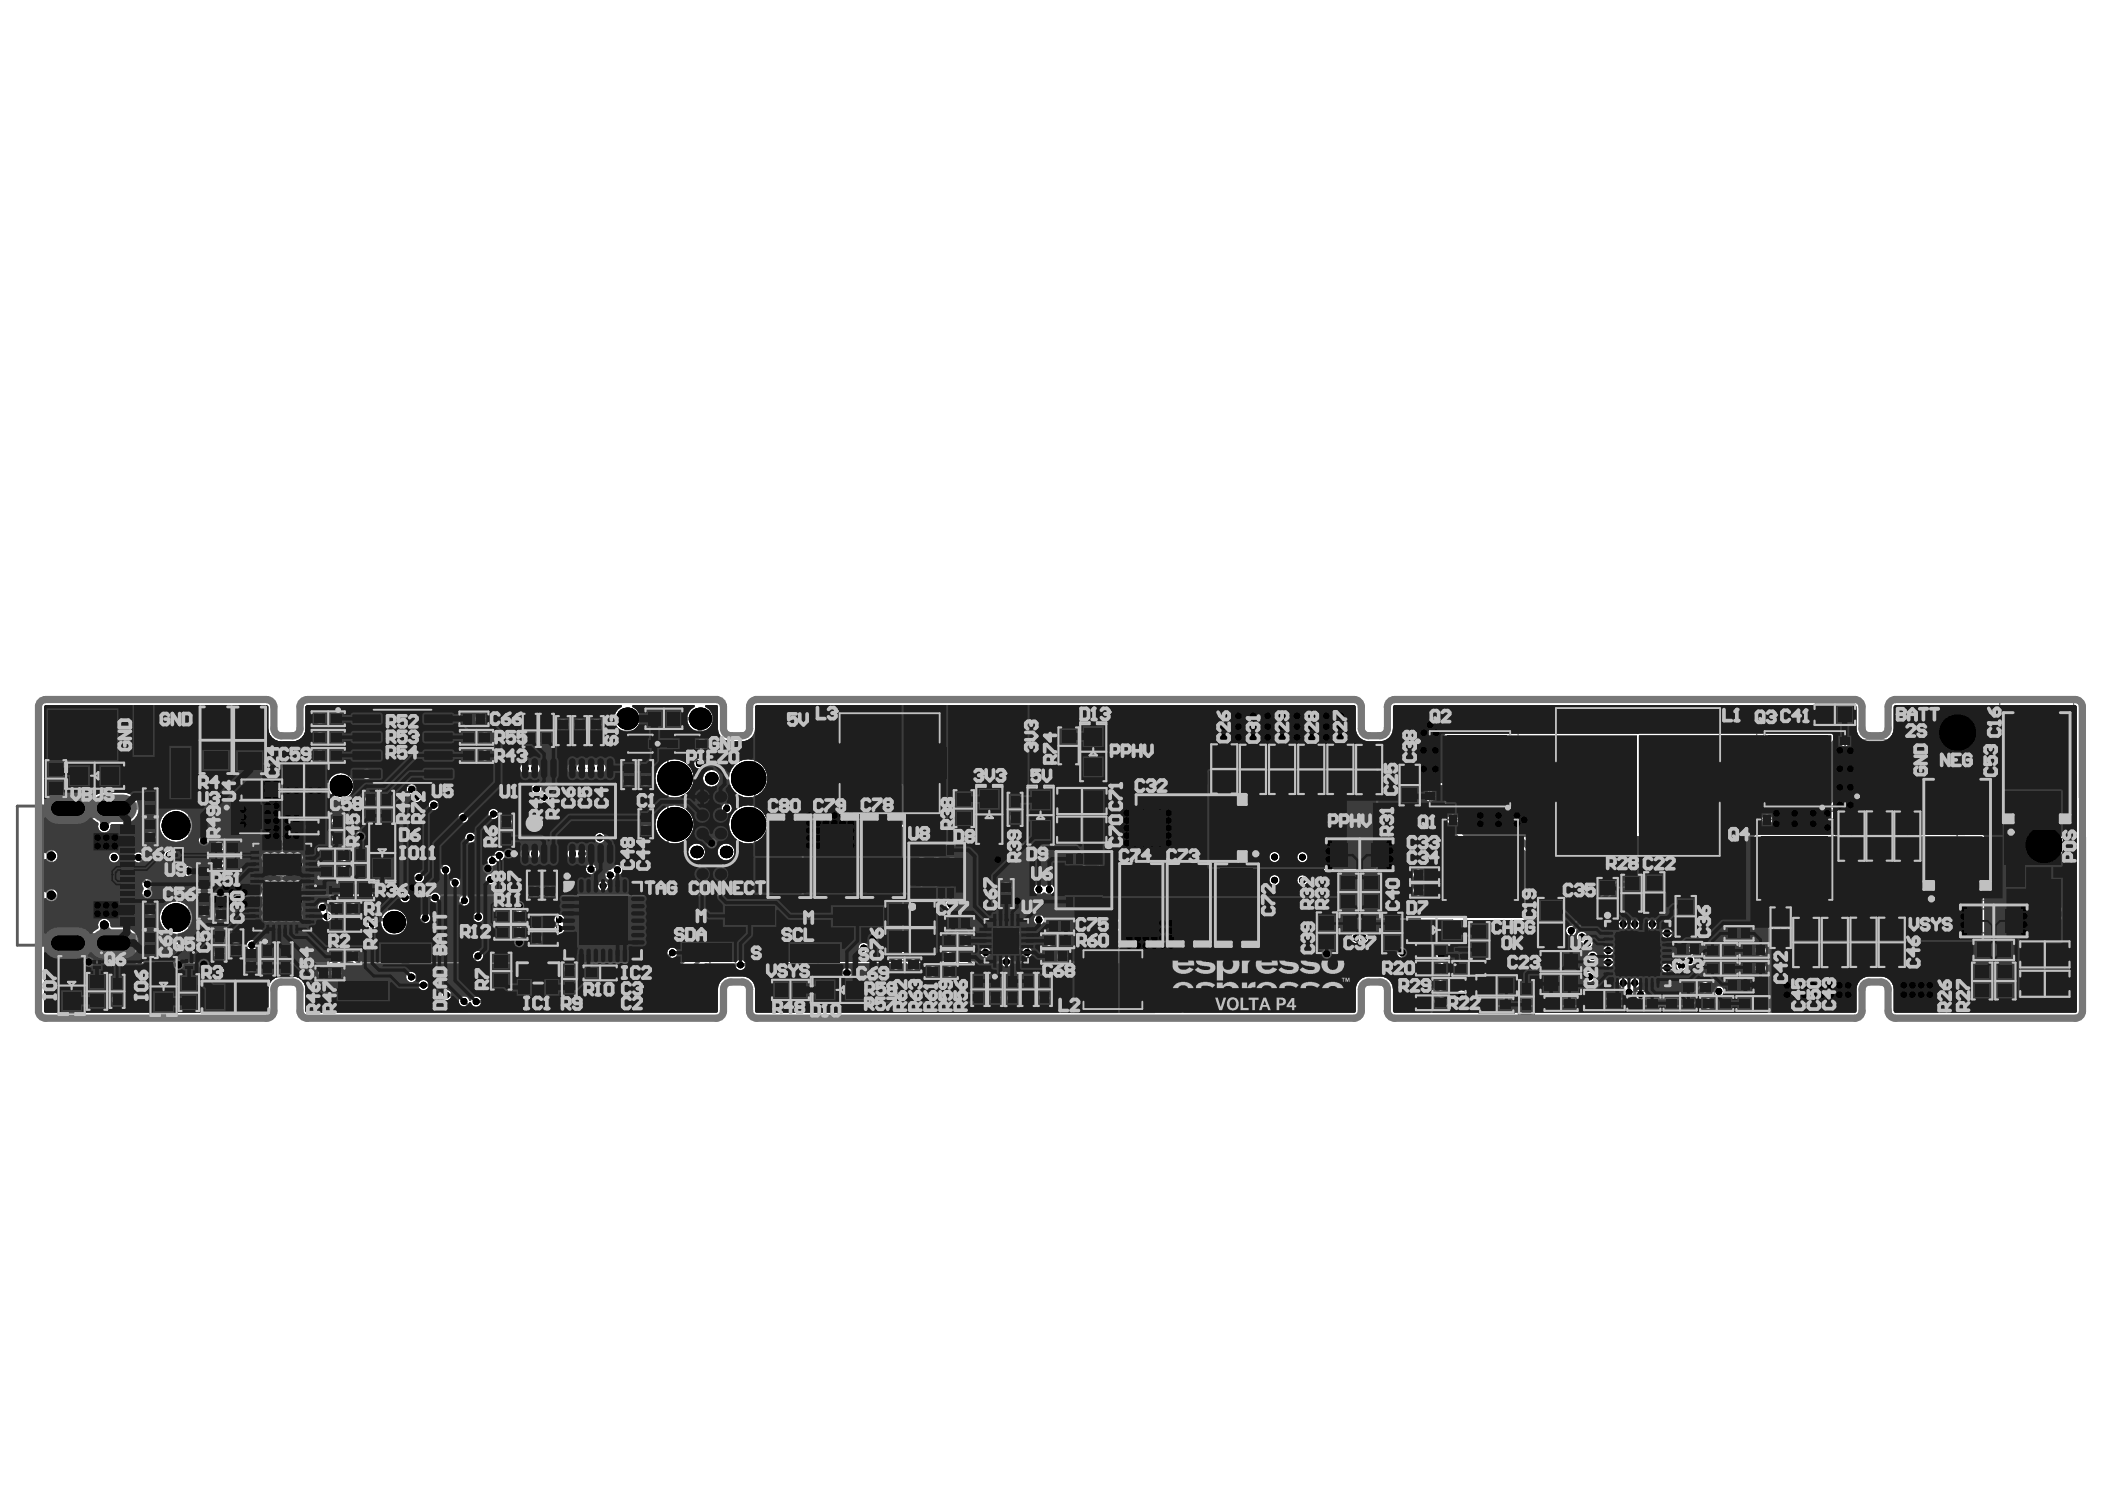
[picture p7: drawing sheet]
<svg xmlns="http://www.w3.org/2000/svg" width="297mm" height="210mm" viewBox="0 0 297 210" stroke-linecap="round" stroke-linejoin="round" font-family="sans-serif">
<g fill="none" stroke="#5a5a5a" stroke-width=".2">
<path d="M257.1 99.9h3.6v1.9h-3.6zM258.9 99.9v1.9M6.9 109.8h2M6.9 108h2v3.6h-2zM7.9 108.9v1.9M11.1 108h4.5v2.8h-4.5zM12.3 109.4h2.1M13.4 108.4v2M17.7 103.4h4.6l.3 .5h.5l.3-.5h4.7v5.2h-4.7l-.3-.5h-.5l-.3 .5h-4.6zM19.6 105.3h1.3v1.3h-1.3zM19.6 103.4v-2.8h1.3v2.8M20.7 113.3h1"/>
<path d="M20.7 112.2h1v2.1h-1zM20.7 117.2h1M20.7 116.1h1v2.1h-1zM21.2 112.7v1.1M21.2 116.7v1M24.8 108.6v2.8h1.3v-2.8M24.8 105.3h1.3v1.3h-1.3zM28.7 108.6h4.5v2.8h-4.5zM28.8 101.1h3.4v6.6h-3.4zM29.2 118.4h5v2.2h-5zM29.5 104.4h2M29.9 110h2"/>
<path d="M30.5 103.4v2M30.6 118.9h2.2v1.1h-2.2zM30.9 109v2M31.1 119.5h1.1M31.7 118.9v1.1M33.5 101.1h3.4v6.7h-3.4zM34.2 104.4h2M35.2 110.4h3.5v2h-3.5zM35.2 103.4v2.1M36 111.4h1.9M36.9 110.4v2M40.6 108.1h4.6v2.8h-4.6z"/>
<path d="M40.6 112.1h4.6v2.8h-4.6zM41.8 116.1h2.1v1.1h-2.1zM41.9 113.5h2M41.9 109.5h2M42.4 116.7h1M42.9 116.1v1.1M42.9 108.5v2M42.9 112.5v2M43.8 100.3h5v2.2h-5zM43.8 102.9h5v2.2h-5zM43.8 105.4h5v2.3h-5zM44.8 119.6h5v4.4h-5z"/>
<path d="M45.2 100.8h2.2v1.1h-2.2zM45.2 103.4h2.2v1.2h-2.2zM45.2 106h2.2v1.1h-2.2zM45.8 106.6h1.1M45.8 104h1.1M45.8 101.4h1.1M46.3 100.8v1.1M46.3 103.4v1.2M46.3 106v1.1M46.4 114.6h2.3v5h-2.3zM47 117.1h1.1M47 116h1.1v2.2h-1.1z"/>
<path d="M47.6 116.5v1.2M49.7 119.2h2.3v5h-2.3zM51.1 111.4h2.3v5h-2.3zM51.7 113.9h1.1M51.7 112.8h1.1v2.2h-1.1zM52.3 113.3v1.2M52.6 118.1h2.7v4.5h-2.7zM53.4 111.4h2.3v5h-2.3zM53.9 119.3v2M54 113.9h1.1M54 112.8h1.1v2.2h-1.1zM54.6 113.3v1.2"/>
<path d="M64.7 102.9h5v2.2h-5zM64.7 105.4h5v2.3h-5zM65.8 100.9h2.1v1h-2.1zM66.2 106h2.1v1.1h-2.1zM66.2 103.4h2.1v1.2h-2.1zM66.3 101.4h1.1M66.7 106.6h1.1M66.7 104h1.1M66.9 100.9v1M67.2 103.4v1.2M67.2 106v1.1M70.4 114.6h2.2v5h-2.2z"/>
<path d="M70.9 117.1h1.2M70.9 116h1.2v2.2h-1.2zM71.5 116.5v1.2M73.4 109.8h13.5v9.2h-13.5zM73.7 100.5h2.2v5h-2.2zM74.2 103h1.2M74.2 102h1.2v2.1h-1.2zM74.8 102.5v1.1M76 100.5h2.2v5h-2.2zM76.5 103h1.2M76.5 102h1.2v2.1h-1.2zM77.1 102.5v1.1"/>
<path d="M78.9 103.1h1.1M78.9 102h1.1v2.1h-1.1zM79.1 114.4h2M79.5 102.5v1.1M80.1 113.4v2M81.3 103.1h1M81.3 102h1v2.1h-1zM81.8 102.5v1.1M83.6 103.1h1.1M83.6 102h1.1v2.1h-1.1zM84.2 102.5v1.1M88.2 109.3h1"/>
<path d="M88.2 108.2h1v2.1h-1zM88.7 108.7v1.1M90.6 116.2h1.1M90.6 115.1h1.1v2.2h-1.1zM90.6 109.3h1.1M90.6 108.2h1.1v2.1h-1.1zM91.1 115.7v1M91.1 108.7v1.1M91.9 100.4h3.6v2h-3.6zM92.7 101.4h2M93.7 100.4v2M94.8 105.4l.9-.6h.6h8.2a2.04 2.04 0 0 1 2 2v16.4a2.04 2.04 0 0 1-2 2h-8.2a2.04 2.04 0 0 1-2.1-2v-16.4l.1-.5z"/>
<path d="M108.5 117.2h5.9v7.7h-5.9zM115.1 117.2h5.9v7.7h-5.9zM121.7 117.2h5.9v7.7h-5.9zM135.1 112.3h1.9v3.6h-1.9zM135.1 114.1h1.9M136 113.1v1.9M138.2 112.6h2.8v4.5h-2.8zM138.6 114.9h2M139.6 113.9v2M142.1 111.7h2.3v5h-2.3zM142.7 114.2h1.1M142.7 113.1h1.1v2.1h-1.1z"/>
<path d="M143.2 113.6v1.1M145.5 112.7h2.7v4.5h-2.7zM145.8 115h2.1M146.8 114v2M149.8 103.4h2v3.6h-2zM149.8 105.2h2M150.4 115.6h4.5v2.9h-4.5zM150.4 111.6h4.5v2.8h-4.5zM150.8 104.2v2M151.6 117h2.1M151.6 113h2.1M152.6 116v2.1"/>
<path d="M152.7 112v2M152.9 103.8h2.8v4.5h-2.8zM153.2 106h2.1M154.3 105v2.1M160.3 112.1h15.6v9.4h-15.6zM167.1 116.8h2M168.1 115.8v2M171.3 106.2h2.9v4.5h-2.9zM171.7 108.5h2.1M172.8 107.5v2M175.4 106.3h2.8v4.5h-2.8zM175.8 108.5h2"/>
<path d="M176.8 107.5v2.1M179.5 106.3h2.9v4.5h-2.9zM179.9 108.5h2M180.9 107.5v2.1M183.6 106.3h2.9v4.5h-2.9zM184 108.5h2.1M185 107.5v2.1M187.7 106.3h2.9v4.5h-2.9zM188.1 108.5h2.1M188.5 118.9h6.7v3.4h-6.7zM189.1 107.5v2.1M191.8 106.3h2.8v4.5h-2.8z"/>
<path d="M191.9 119.6v2M192.2 108.6h2M193.2 107.5v2.1M198 110.7h1.9M198 109h1.9v3.5h-1.9zM198.9 109.8v1.9M257.9 100.8h2M259.8 115.7h2.9v4.5h-2.9zM260.2 118h2.1M261.3 116.9v2.1M263.8 115.7h2.8v4.5h-2.8zM264.2 117.9h2"/>
<path d="M265.2 116.9v2.1M267.7 115.7h2.9v4.5h-2.9zM268.1 118h2.1M269.1 116.9v2.1M271.5 109.9h9.4v15.6h-9.4zM275.2 117.7h2M276.2 116.7v2M282.7 100.5h9.4v15.6h-9.4zM286.4 108.3h2M287.4 107.3v2M8.7 136.8h2.8v4.5h-2.8zM9.1 139h2"/>
<path d="M10.1 138v2M12.7 139.8h2M12.7 138.1h2v3.5h-2zM13.7 138.9v1.9M15.4 137.3h2.2v5h-2.2zM16 139.8h1.1M16 138.8h1.1v2.1h-1.1zM16.5 139.3v1.1M20.7 129.2h1M20.7 128.2h1v2.1h-1zM20.7 133.1h1M20.7 132h1v2.2h-1z"/>
<path d="M21.2 128.7v1.1M21.2 132.6v1M21.7 136.9h2.8v4.5h-2.8zM22.1 139.2h2M23.1 138.1v2.1M25.7 138.2h1.9v3.6h-1.9zM26.7 139.1v1.9M28.3 122.8h1.1v2.1h-1.1zM28.3 127.6h1.1M28.3 123.8h1.1M28.3 126.5h1.1v2.1h-1.1zM28.7 134.6h4.5v2.8h-4.5z"/>
<path d="M28.7 121.7h4.5v2.7h-4.5zM28.8 123.3v1.1M28.8 127v1.1M29.2 120.7h5v2.3h-5zM29.8 130.8h2.2v5h-2.2zM29.9 139h6.6v3.3h-6.6zM29.9 136h2M29.9 123h2M30.4 133.3h1.1M30.4 132.2h1.1v2.2h-1.1zM30.6 128.1h1M30.6 127.1h1v2.1h-1z"/>
<path d="M30.6 121.3h2.2v1.1h-2.2zM30.9 132.8v1.1M30.9 122v2.1M30.9 135v2M31.1 127.6v1.1M31.1 121.8h1.1M31.7 121.3v1.1M32.8 133.2h1M32.8 132.1h1v2.1h-1zM33.2 139.6v2.1M33.3 132.6v1.1M35 135.5h1"/>
<path d="M35 134.4h1v2.1h-1zM35.5 134.9v1.1M36.7 132.8h2.2v5h-2.2zM37.2 135.3h1.1M37.2 134.2h1.1v2.2h-1.1zM37.8 134.7v1.1M39.1 132.8h2.3v5h-2.3zM39.7 135.3h1.1M39.7 134.2h1.1v2.2h-1.1zM40.2 134.7v1.1M44.8 121.9h5M44.8 121.7h5"/>
<path d="M45.5 136.7h2.1v1.1h-2.1zM46 137.3h1.1M46.1 133.8h5v2.3h-5zM46.1 127h5v4.5h-5zM46.1 129.3h5M46.2 122.3h2.2v1.1h-2.2zM46.2 120.2h2.2v1.1h-2.2zM46.6 136.7v1.1M46.7 120.7h1.1M46.7 122.9h1.1M47.3 120.2v1.1M47.3 122.3v1.1"/>
<path d="M47.6 134.4h2.1v1.1h-2.1zM47.6 127.6h2.1v1.1h-2.1zM47.6 129.8h2.1v1.2h-2.1zM48.1 135h1.1M48.1 128.1h1.1M48.1 130.4h1.1M48.4 124.6h3.6v1.9h-3.6zM48.6 134.4v1.1M48.6 127.6v1.1M48.6 129.8v1.2M49.2 125.6h2M50.2 124.6v1.9"/>
<path d="M50.3 121.7h1.1M50.3 120.7h1.1v2.1h-1.1zM50.9 121.2v1.1M51.6 139h-2.8v1.3h2.8M51.6 131.9h5.2v4.7l-.5 .3v.4l.5 .3v4.7h-5.2v-4.7l.6-.3v-.4l-.6-.3zM52.9 120.3h2.1M53.6 139h1.3v1.3h-1.3zM53.6 133.9h1.3v1.3h-1.3zM56.8 133.9h2.9v1.3h-2.9M69.6 128.1h5v4.5h-5zM69.6 130.4h5M69.7 135.2h2v3.6h-2z"/>
<path d="M69.7 137h2M70.7 136v2M71 130.9h2.2v1.2h-2.2zM71 128.7h2.2v1.1h-2.2zM71.5 131.5h1.2M71.5 129.3h1.2M72.1 128.7v1.1M72.1 130.9v1.2M73.1 135.8h5.7v2.9h-5.7zM74.8 124.9h1.1M74.8 123.8h1.1v2.1h-1.1zM74.9 137.2h2.1"/>
<path d="M75.4 124.3v1.1M75.6 131.9h2.1v1h-2.1zM75.6 129.5h2.1v1.1h-2.1zM75.9 136.2v2.1M76.1 132.4h1.1M76.1 130h1.1M76.7 129.5v1.1M76.7 131.9v1M77 124.9h1.1M77 123.8h1.1v2.1h-1.1zM77.6 124.3v1.1M79.2 135.6h2.3v5h-2.3z"/>
<path d="M79.8 138.1h1.1M79.8 137h1.1v2.2h-1.1zM80 124.8h10.2v10.2h-10.2zM80.3 137.5v1.2M82.2 136.1h5v2.3h-5zM83.6 136.7h2.2v1.1h-2.2zM84.1 129.9h2M84.1 137.2h1.2M84.7 136.7v1.1M85.1 128.9v2M100.2 126.6h5.2v4.7l-.5 .3v.4l.5 .3v4.7h-5.2v-4.7l.5-.3v-.4l-.5-.3zM100.2 133.7h-2.8v1.3h2.8"/>
<path d="M102.1 128.6h1.3v1.3h-1.3zM102.1 133.7h1.3v1.3h-1.3zM105.4 128.6h2.8v1.3h-2.8M109.8 138.7h3.5v1.9h-3.5zM110.4 121.1h2M110.6 139.6h1.9M111.4 120.1v2M111.5 138.7v1.9M115.4 126.7h5.2v4.6l-.5 .3v.5l.5 .3v4.6h-5.2v-4.6l.5-.3v-.5l-.5-.3zM115.4 133.8h-2.8v1.3h2.8M116.3 138.3h4.5v2.7h-4.5zM117 121.1h2"/>
<path d="M117.4 128.6h1.3v1.3h-1.3zM117.4 133.8h1.3v1.3h-1.3zM117.5 139.6h2.1M118 120.1v2M118.6 138.6v2.1M120.6 128.6h2.8v1.3h-2.8M123.6 121.1h2M124.6 120.1v2M125.2 135h5v2.2h-5zM126.2 131.3h4.5v2.9h-4.5zM126.2 127.5h4.5v2.9h-4.5zM126.6 135.5h2.1v1.2h-2.1z"/>
<path d="M127.1 136.1h1.1M127.4 132.8h2M127.4 128.9h2M127.7 135.5v1.2M128.4 127.9v2.1M128.4 131.7v2.1M130.3 135.9h5v2.3h-5zM131.7 136.5h2.2v1.1h-2.2zM132.2 137h1.2M132.6 133.9h5v2.2h-5zM132.6 131.6h5v2.2h-5zM132.8 136.5v1.1"/>
<path d="M134 134.4h2.2v1.2h-2.2zM134 132.1h2.2v1.2h-2.2zM134.4 129.7h2.1v1.1h-2.1zM134.5 135h1.2M134.5 132.7h1.2M134.9 130.2h1M135.1 134.4v1.2M135.1 132.1v1.2M135.4 129.7v1.1M137 137.1h2.2v5h-2.2zM137.6 139.6h1.1M137.6 138.5h1.1v2.1h-1.1z"/>
<path d="M138.1 139v1.1M139.3 137.1h2.3v5h-2.3zM139.9 139.6h1.1M139.9 138.5h1.1v2.1h-1.1zM140.5 139v1.1M141.5 126.1h1M141.5 125h1v2.1h-1zM142 125.5v1.1M142.3 139.6h1.1M142.3 138.5h1.1v2.2h-1.1zM142.8 139v1.1M144 137.1h-2.3v5h2.3v-5h2.2v5h-2.2"/>
<path d="M144.5 139.6h1.1M144.5 138.5h1.1v2.1h-1.1zM145.1 139v1.1M146.3 137.1h2.2v5h-2.2zM146.7 131.6h5.1v2.2h-5.1zM146.8 139.6h1.1M146.8 138.5h1.1v2.1h-1.1zM147.4 139v1.1M147.9 134.4h2.1v1h-2.1zM148.2 132.1h2.1v1.2h-2.1zM148.4 134.9h1.1M148.5 130.1h2.1v1h-2.1z"/>
<path d="M148.7 132.7h1.1M149 134.4v1M149 130.6h1M149.2 132.1v1.2M149.5 130.1v1M158.1 123.5h5.9v7.7h-5.9zM160 127.3h2M161 126.3v2.1M164.8 123.5h5.9v7.7h-5.9zM166.7 127.3h2.1M167.7 126.3v2.1M171.6 123.6h5.9v7.6h-5.9z"/>
<path d="M173.5 127.4h2.1M174.5 126.4v2M186.3 131.6h1.9M186.3 129.8h1.9v3.6h-1.9zM187.2 130.6v1.9M189.3 125.8h2M189.3 124h2v3.6h-2zM190.1 129.3h3.6v1.9h-3.6zM190.3 124.9v1.9M190.8 120.6h2.1M190.9 130.2h1.9M191.9 129.3v1.9"/>
<path d="M192.5 125.8h1.9M192.5 124h1.9v3.6h-1.9zM193.5 124.9v1.9M195.5 131.6h1.9M195.5 129.8h1.9v3.6h-1.9zM196.5 130.6v2M199.6 133h5.1v2.2h-5.1zM199.6 135.4h5.1v2.3h-5.1zM200 122.8h2.1v1.1h-2.1zM200 125.1h2.1v1h-2.1zM200.5 129.8h4.5v2.8h-4.5zM200.5 123.4h1.1"/>
<path d="M200.5 125.6h1.1M201 122.8v1.1M201 125.1v1M201.1 136h2.1v1.1h-2.1zM201.1 133.5h2.1v1.2h-2.1zM201.6 136.6h1.1M201.6 134.1h1.1M201.7 131.2h2M202 137.9h5v2.2h-5zM202.1 133.5v1.2M202.1 136v1.1M202.7 130.2v2"/>
<path d="M203.4 138.4h2.1v1.2h-2.1zM203.9 139h1.1M204.5 138.4v1.2M204.8 135.5h5v2.2h-5zM206.2 136h2.1v1.2h-2.1zM206.7 136.6h1.1M207.3 136v1.2M207.8 132.7h1.9M207.8 130.9h1.9v3.6h-1.9zM208.7 131.7v1.9M209.4 138h3.6v2h-3.6zM210.2 139h2"/>
<path d="M211.2 138v2M214.3 138.1h2.2v5h-2.2zM214.8 139.5h1.2v2.2h-1.2zM217.4 127.9h2.9v4.5h-2.9zM217.8 130.1h2.1M218.5 134.6h3.5v2h-3.5zM218.5 137.8h3.5v2h-3.5zM218.9 129.1v2.1M219.3 135.6h1.9M219.3 138.8h1.9M220.3 134.6v2M220.3 137.8v2"/>
<path d="M225.9 126.7h1.9M225.9 124.9h1.9v3.6h-1.9zM226.9 130.3h8.4v8.4h-8.4zM226.9 125.7v2M229.3 126h1.9M229.3 124.2h1.9v3.6h-1.9zM230.1 134.5h2M230.2 125v2M231.1 133.5v2M232.5 125.9h1.9M232.5 124.1h1.9v3.6h-1.9zM233.4 124.9v2"/>
<path d="M236.9 129.3h1.9M236.9 127.5h1.9v3.5h-1.9zM237.1 133.4h2.1v1h-2.1zM237.6 133.9h1.1M237.9 128.3v1.9M238.2 133.4v1M238.4 138.7h2.1v1.2h-2.1zM238.9 139.3h1.1M239.4 138.7v1.2M240.3 132.9h5v2.3h-5zM240.3 135.4h5v2.3h-5zM241.8 133.5h2.1v1.1h-2.1z"/>
<path d="M241.8 136h2.1v1.1h-2.1zM242.3 134.1h1.1M242.3 136.6h1.1M242.8 133.5v1.1M242.8 136v1.1M244.3 138.4h2.1v1.1h-2.1zM244.3 131.1h2.1v1.1h-2.1zM244.9 139h1M244.9 131.7h1M245.4 131.1v1.1M245.4 138.4v1.1M246.5 136h2.1v1.1h-2.1z"/>
<path d="M246.5 133.5h2.1v1.1h-2.1zM247 136.6h1.1M247 134.1h1.1M247.5 136v1.1M247.5 133.5v1.1M250.3 130.9h1.9M250.3 129.1h1.9v3.6h-1.9zM251.3 129.9v1.9M253.4 130.7h2.9v4.5h-2.9zM253.9 133h2M254.9 131.9v2.1M257.5 130.7h2.9v4.5h-2.9z"/>
<path d="M257.9 133h2M258.9 131.9v2.1M261.5 130.7h2.9v4.5h-2.9zM261.9 132.9h2.1M263 131.9v2M265.5 130.7h2.9v4.5h-2.9zM265.9 132.9h2.1M266.9 131.9v2M278 128.2h6.7v3.4h-6.7zM278.7 138.4h2M278.7 136.6h2v3.6h-2zM279.6 133h3.5v2h-3.5z"/>
<path d="M279.7 137.4v2M280.3 129.9h2.1M280.4 134h1.9M281.3 128.9v2M281.3 133v2M281.7 122h4.7l.3 .5h.5l.3-.5h4.6v5.2h-4.6l-.3-.5h-.5l-.3 .5h-4.7zM282 138.4h2M282 136.6h2v3.6h-2zM283 137.4v2M283.7 123.9h1.3v1.3h-1.3zM283.7 122v-2.8h1.3v2.8M286.3 137.3h4.5v2.9h-4.5z"/>
<path d="M286.3 133.2h4.5v2.9h-4.5zM287.5 138.8h2.1M287.5 134.6h2.1M288.6 133.6v2.1M288.6 137.8v2M288.9 123.9h1.3v1.3h-1.3zM288.9 127.2v2.8h1.3v-2.8M25.7 140h1.9M32.2 140.6h2M199.6 140.3h5.1v2.3h-5.1zM201.1 140.9h2.1v1.1h-2.1zM201.6 141.5h1.1"/>
<path d="M202.1 140.9v1.1M208.7 140.6h5v2.3h-5zM210.1 141.2h2.2v1.1h-2.2zM210.6 141.7h1.2M211.2 141.2v1.1M214.8 140.6h1.2M215.4 140v1.1M217.8 140.4h5v2.3h-5zM219.2 141h2.2v1.1h-2.2zM219.7 141.6h1.1M220.3 141v1.1M224.6 140.1h3.6v1.9h-3.6z"/>
<path d="M225.4 141.1h2M226.4 140.1v1.9M229.5 140.4h5v2.2h-5zM230.9 140.9h2.1v1.2h-2.1zM231.4 141.5h1.1M232 140.9v1.2M234.6 140.4h5v2.2h-5zM236 140.9h2.2v1.2h-2.2zM236.5 141.5h1.1M237.1 140.9v1.2M239.7 140.4v2.3h5.1v-2.3h-7.9v-2.2h5v2.2M241.2 141h2.1v1.1h-2.1z"/>
<path d="M241.7 141.6h1.1M242.2 141v1.1M244.9 140.4h5v2.3h-5zM246.3 141h2.1v1.1h-2.1zM246.8 141.6h1.1M247.4 141v1.1"/>
</g>
<g fill="none" stroke="#5a5a5a" stroke-width=".14">
<path d="M6.3 99.7h10.7v8h-10.7zM28.2 99.8h4.5v9.2h-4.5zM33 99.8h4.5v9.2h-4.5zM49.2 99.7h15.2v11.2h-15.2zM90.9 99.9h5.5v3h-5.5zM134 99.7h10.7v8h-10.7zM219.6 99.9h23.1v20.8h-23.1zM256.2 99.3h5.5v3.1h-5.5zM282.2 99h10.4v18.6h-10.4zM6.4 107.1h3v5.5h-3zM9.5 107.5h7.8v3.9h-7.8zM20.2 111.3h2v3.9h-2z"/>
<path d="M20.2 115.3h2v3.8h-2zM24.1 119.1h2.2v3.1h-2.2zM27 108.1h7.8v3.8h-7.8zM32.5 112.7h6.8v5.1h-6.8zM34.2 109.9h5.5v3h-5.5zM34.7 118h10.1v14.2h-10.1zM39.4 107.6h7v3.9h-7zM39.4 111.6h7v3.8h-7zM40.9 115.6h3.9v2.1h-3.9zM52 116.4h3.9v7.8h-3.9zM64.9 100.4h3.9v2h-3.9zM72.8 106.4h14.6v16h-14.6z"/>
<path d="M78.5 101.1h2v3.9h-2zM80.8 101.1h2v3.9h-2zM83.1 101.1h2.1v3.9h-2.1zM87.1 103.1h6.5v3.6h-6.5zM87.7 107.3h2v3.9h-2zM90.1 107.3h2.1v3.9h-2.1zM90.1 114.3h2.1v3.8h-2.1zM93.7 103.1h6.6v3.6h-6.6zM107.9 115.7h20.2v10.7h-20.2zM108.5 102.3h8.1v10.6h-8.1zM114.5 115.7v10.7M114.9 115.7v10.7"/>
<path d="M117 100.1h17v15.1h-17zM121.1 115.7v10.7M121.5 115.7v10.7M134.5 111.3h3.1v5.5h-3.1zM137.7 111h3.8v7.8h-3.8zM144.9 111.1h3.9v7.8h-3.9zM149.2 115.1h6.9v3.9h-6.9zM149.2 111.1h6.9v3.8h-6.9zM152.3 102.5h-3v5.5h3M152.3 102.1h3.9v7.8h-3.9zM158.8 111.6h18.6v10.4h-18.6zM170.8 105h3.9v6.9h-3.9z"/>
<path d="M174.9 105.1h3.8v6.9h-3.8zM176.7 111.5h10.7v8h-10.7zM179 105.1h3.9v6.9h-3.9zM183.1 105.1h3.9v6.9h-3.9zM187.2 105.1h3.9v6.9h-3.9zM187.3 118.3h9.2v4.5h-9.2zM191.3 105.1h3.8v6.9h-3.8zM197.4 108h3.1v5.5h-3.1zM200.6 102.6h13.6v11.7h-13.6zM203.1 114.5h11.6v13.6h-11.6zM247.4 114.5h11.7v13.6h-11.7zM247.9 102.6h13.6v11.7h-13.6z"/>
<path d="M259.3 114.5h3.9v6.9h-3.9zM262.1 104.4h8v10.6h-8zM263.3 114.5h3.9v6.9h-3.9zM267.2 114.5h3.9v6.9h-3.9zM271 108.4h10.4v18.6h-10.4zM8.2 135.1h3.9v7.8h-3.9zM12.2 137.1h3v5.5h-3zM12.5 134.8h2.4v2.5h-2.4zM20.2 127.3h2v7.7h-2zM21.1 135.3h3.9v7.7h-3.9zM22.2 131.2h-2M25.1 137.3h3.1v5.5h-3.1z"/>
<path d="M25.5 137.3v-2.6h2.3v2.6M27 121.1h7.8v3.9h-7.8zM27 134.1h7.8v3.9h-7.8zM27.8 121.9h2.1v7.6h-2.1zM27.8 125.8h2.1M27.8 125.6h2.1M28.6 138.4h9.2v4.5h-9.2zM30.1 126.2h2v3.9h-2zM32.3 131.2h2v3.9h-2zM34.5 133.5h2v3.9h-2zM44.6 136.2h3.9v2.1h-3.9zM44.9 124.4h2.5v2.3h-2.5z"/>
<path d="M47.4 124h5.6v3.1h-5.6zM69.2 134.2h3.1v5.6h-3.1zM72.5 133.8h6.9v6.9h-6.9zM74.4 122.9h2v3.9h-2zM74.7 129h3.9v2.1h-3.9zM74.7 131.4h3.9v2h-3.9zM76.5 122.9h2.1v3.9h-2.1zM78.8 123.6h12.6v12.6h-12.6zM108.8 138.1h5.5v3.1h-5.5zM114.7 137.7h7.8v3.9h-7.8zM124.9 127h7v7.7h-7zM124.9 130.8h7"/>
<path d="M124.9 130.9h7M133.5 129.2h3.8v2.1h-3.8zM137.7 128.4h8.6v8.6h-8.6zM141 124.1h2v3.9h-2zM147 133.9h3.9v2h-3.9zM147.6 129.6h3.9v2h-3.9zM151.2 133.5h11.7v9.3h-11.7zM157.5 122h13.7v10.7h-13.7zM164.3 122v10.7M164.5 122v10.7M171.1 122.1h6.9v10.6h-6.9zM185.7 128.8h3.1v5.5h-3.1z"/>
<path d="M188.8 123.1h3v5.5h-3zM189.1 128.7h5.5v3.1h-5.5zM191.9 123.1h3.1v5.5h-3.1zM194.9 128.9h3.1v5.5h-3.1zM198.8 129.2h7.8v3.9h-7.8zM199.1 122.4h3.9v2h-3.9zM199.1 124.6h3.9v2h-3.9zM204.8 133.2h2.3v2.5h-2.3zM207.2 129.9h3.1v5.5h-3.1zM208.4 137.5h5.6v3h-5.6zM216.9 126.7h3.9v6.9h-3.9zM217.5 137.3h5.5v3h-5.5z"/>
<path d="M217.5 134.1h5.5v3h-5.5zM223.6 139.5h5.6v3.1h-5.6zM225.3 124h3.1v5.5h-3.1zM225.7 129.1h10.8v10.8h-10.8zM228.7 123.2h3.1v5.6h-3.1zM231.9 123.1h3.1v5.6h-3.1zM236.2 132.9h3.9v2h-3.9zM236.3 126.5h3.1v5.5h-3.1zM243.5 130.6h3.8v2.1h-3.8zM243.5 138h3.8v2h-3.8zM245.6 135.5h3.9v2.1h-3.9zM245.6 133h3.9v2.1h-3.9z"/>
<path d="M249.7 128.1h3.1v5.5h-3.1zM252.9 129.5h3.9v6.9h-3.9zM257 129.5h3.9v6.9h-3.9zM259.9 121.1h10.7v8h-10.7zM261 129.5h3.9v6.9h-3.9zM265 129.5h3.9v6.9h-3.9zM276.7 127.7h9.2v4.5h-9.2zM278.2 135.6h3v5.5h-3zM278.6 132.5h5.5v3h-5.5zM281.4 135.6h3.1v5.5h-3.1zM285.1 132.7h6.9v3.9h-6.9zM285.1 136.8h6.9v3.9h-6.9z"/>
</g>
<path d="M2.4 113.7h15.2v19.6h-15.2zM6 113.7v19.6" fill="none" stroke="#5a5a5a" stroke-width=".41"/>
<g fill="none" stroke="#5a5a5a" stroke-width=".26">
<path d="M219.6 99.9h23.1v20.8h-23.1zM7.7 100.8h7.8v5.8h-7.8zM24.6 119.6h1.2v2.1h-1.2zM33.8 113.2h4.1v4.1h-4.1zM35.7 119h8.2v12.3h-8.2zM52.7 100.2h8.2v10.2h-8.2zM88.6 103.6h3.5v2.6h-3.5zM95.2 103.6h3.5v2.6h-3.5zM109.6 103.7h5.9v7.8h-5.9zM118.5 100.6h14.1v14.1h-14.1zM135.5 100.8h7.8v5.8h-7.8zM178.1 112.6h7.8v5.8h-7.8z"/>
<path d="M201.8 103.1h11.3v10.7h-11.3zM203.6 115.6h10.6v11.4h-10.6zM247.9 115.6h10.7v11.3h-10.7zM249 103.1h11.4v10.7h-11.4zM263.2 105.8h5.8v7.8h-5.8zM13 135.3h1.3v1.5h-1.3zM26 135.2h1.3v1.5h-1.3zM45.4 124.9h1.5v1.3h-1.5zM138.9 129.7h6.2v6.1h-6.2zM152.9 134h8.3v8.3h-8.3zM205.3 133.7h1.3v1.5h-1.3zM261.4 122.2h7.8v5.8h-7.8z"/>
</g>
<g fill="#5a5a5a">
<path d="M271.5 123.4h9.4v2.1h-9.4z" fill-rule="evenodd"/>
<path d="M108.5 117.2h5.9v1.4h-5.9z" fill-rule="evenodd"/>
<path d="M121.7 117.2h5.9v1.4h-5.9z" fill-rule="evenodd"/>
<path d="M158.1 129.8h5.9v1.4h-5.9z" fill-rule="evenodd"/>
<path d="M171.6 129.9h5.9v1.3h-5.9z" fill-rule="evenodd"/>
<path d="M173.8 112.1h2.1v9.4h-2.1z" fill-rule="evenodd"/>
<path d="M115.1 117.2h5.9v1.4h-5.9z" fill-rule="evenodd"/>
<path d="M164.8 129.8h5.9v1.4h-5.9z" fill-rule="evenodd"/>
<path d="M282.7 114h9.4v2.1h-9.4z" fill-rule="evenodd"/>
</g>
<g fill="none" stroke="#5a5a5a" stroke-width=".2">
<circle cx="75.2" cy="117.2" r="1.02"/>
<circle cx="14.3" cy="134.4" r=".1"/>
<circle cx="23.8" cy="120.6" r=".1"/>
<circle cx="27.3" cy="134.4" r=".1"/>
<circle cx="44.5" cy="125" r=".1"/>
<circle cx="81.8" cy="126.6" r="1.02"/>
<circle cx="205.3" cy="136.1" r=".1"/>
<circle cx="228.7" cy="132.1" r="1.02"/>
</g>
<g fill="none" stroke="#5a5a5a" stroke-width=".41">
<circle cx="32" cy="113.9" r=".2"/>
<circle cx="47.7" cy="100.2" r=".2"/>
<circle cx="86.2" cy="104.9" r=".2"/>
<circle cx="92.8" cy="104.9" r=".2"/>
<circle cx="200.1" cy="104.6" r=".2"/>
<circle cx="212.8" cy="113.9" r=".2"/>
<circle cx="257.1" cy="113.9" r=".2"/>
<circle cx="262" cy="112.3" r=".2"/>
<circle cx="37.4" cy="132.8" r=".2"/>
<circle cx="140.4" cy="137.8" r=".2"/>
</g>
<path d="M266.4 99.7v3.1a1.02 1.02 0 0 1-1 1h-1.6a1.02 1.02 0 0 1-1-1v-3.1a1.02 1.02 0 0 0-1.1-1h-64.9a1.02 1.02 0 0 0-1 1v3.1a1.02 1.02 0 0 1-1 1h-1.7a1.02 1.02 0 0 1-1-1v-3.1a1.02 1.02 0 0 0-1-1h-84.3a1.02 1.02 0 0 0-1 1v3.1a1.02 1.02 0 0 1-1.1 1h-1.6a1.02 1.02 0 0 1-1-1M266.4 99.7a1.02 1.02 0 0 1 1.1-1h25.3a1.02 1.02 0 0 1 1 1l.1 42.9a1.02 1.02 0 0 1-1.1 1h-25.3a1.02 1.02 0 0 1-1.1-1v-3.1a1.02 1.02 0 0 0-1-1h-1.6a1.02 1.02 0 0 0-1 1v3.1a1.02 1.02 0 0 1-1.1 1h-64.9a1.02 1.02 0 0 1-1-1v-3.1a1.02 1.02 0 0 0-1-1h-1.7a1.02 1.02 0 0 0-1 1v3.1a1.02 1.02 0 0 1-1 1h-84.3a1.02 1.02 0 0 1-1-1v-3.1a1.02 1.02 0 0 0-1.1-1h-1.6a1.02 1.02 0 0 0-1 1v3.1a1.02 1.02 0 0 1-1 1h-57.7a1.02 1.02 0 0 1-1.1-1v-3.1a1.02 1.02 0 0 0-1-1h-1.6a1.02 1.02 0 0 0-1.1 1v3.1a1.02 1.02 0 0 1-1 1h-31.2a1.02 1.02 0 0 1-1-1v-42.9a1.02 1.02 0 0 1 1-1h31.2a1.04 1.04 0 0 1 1 1v3.1a1.02 1.02 0 0 0 1.1 1h1.6a1.02 1.02 0 0 0 1-1v-3.1a1.02 1.02 0 0 1 1.1-1h57.7a1.02 1.02 0 0 1 1 1v3" fill="none" stroke="#787878" stroke-width="1"/>
<g fill="none" stroke="#8c8c8c" stroke-width=".31">
<path d="M26.8 111.4v.4h8.3v-1.3h-.3v1.3M30.4 109.5l.5 .5-.5 .5zM30.9 108.2v3.6M30.9 110h.5M34.8 108.2v1.3h.3v-1.3h-8.3v.4M26.8 124.5v.4h8.3v-1.3h-.3v1.3M26.8 137.4v.5h8.3v-1.4h-.3v1.4M30.4 122.5l.5 .5-.5 .6zM30.4 135.5l.5 .5-.5 .5zM30.9 136h.5M30.9 123h.5M30.9 121.2v3.7"/>
<path d="M30.9 134.2v3.7M34.8 121.2v1.3h.3v-1.3h-8.3v.4M34.8 134.2v1.3h.3v-1.3h-8.3v.4"/>
</g>
<path d="M21.3 113.7h-14.3v-7.3h26.8v7.3h-6.8v5.5h6.8v7.5h-6.8v5.5h6.8v7.4h-26.8v-7.4h14.3M21.3 119.2h-14.3v7.5h14.3M21.3 106.4v33.2M33.8 107.6h-6.8v4.7h6.8M33.8 120.6h-6.8v4.7h6.8M33.8 133.6h-6.8v4.7h6.8" fill="none" stroke="#8c8c8c" stroke-width="1"/>
<path d="M35.5 136.3l.2-.2h1.1l.2 .2v.8h-1.5zM35.5 135v.5M35.5 135.3h1.5" fill="none" stroke="#8c8c8c" stroke-width=".52"/>
<circle cx="37" cy="135.3" r=".26" fill="#8c8c8c"/>
<path d="M35.8 123.3h1l.3 .3v.8h-1.6v-.8zM36.6 121.8h.2l.3 .2v.5l-.3 .3M37 135.3l-.2 .2" fill="none" stroke="#8c8c8c" stroke-width=".52"/>
<circle cx="36.6" cy="121.8" r=".26" fill="#8c8c8c"/>
<path d="M35.6 110.6l.2-.2h1.1l.2 .2v.8h-1.5zM35.6 108.8v1l1-1h.3l.2 .3v.5l-.2 .2M36.3 122v.3M36.3 122l-.3-.2h-.2l-.3 .2v.5l.3 .3M36.6 121.8l-.3 .2" fill="none" stroke="#8c8c8c" stroke-width=".52"/>
<g fill="#5a5a5a">
<path d="M37 120.4h5.6v3h-5.6z"/>
<path d="M193.8 134.3l.6-.6h6.1v2.4h-1.7l-1.5-1.5h-3.4z"/>
<path d="M37 124.4h5.7v5.6h-5.7z"/>
<path d="M20.2 133.2h12.4l.4-.3 .7 .1 .3 .2h.7a.83 .83 0 0 0 1.1 .8h5.1l.1 .2-.3 .3h-9.1v1.3l-.3 .1a.66 .66 0 0 0-.8 0l-.2-.1v-1.3h-3v2.7h-3.7l-.1-.2a.73 .73 0 0 0 .1-1.1 .73 .73 0 0 0-1.1 0 .73 .73 0 0 0 .1 1.1l-.1 .2h-.9l-1.4-1.3z"/>
<path d="M37 124.4h17.3l.1 .3a.76 .76 0 0 0 .1 1.1l-.1 .3h-7.5l-.3 .1-1.1 1.1a.73 .73 0 0 0-.7 .6 .73 .73 0 0 0 .5 .8l.1 .3a.74 .74 0 0 0 .3 .9 .74 .74 0 0 0 1-.1h.7l.3 .3v.3l-1.1 1.1h-4.3l-.5 .2-.9 1h-.9v-2.4l-.1-.2-.2-.1h-2.7v-2.2l-.1-.2-.2-.1v-.6l.2-.1 .1-.2z"/>
<path d="M233.8 128.7l14.5-14.5h9.3l.6-.2 .2 .1v3.7h-9.9l-.1-.3 1.2-1.2a.74 .74 0 0 0 .3-1.2 .74 .74 0 0 0-1.2 .3l-13.9 13.9-.2 .4v1.6a.74 .74 0 0 0 .6 1.1 .74 .74 0 0 0 .7-1.1v-1.3l10.2-10.2 .3 .1v13.3h-7l-.3-.1-.4 .1h-4.6l-.2-.4a.78 .78 0 0 0 0-1.1 .78 .78 0 0 0-1.1 0l-.4-.1v-.6l.3-.1a.73 .73 0 0 0 .9 .1 .73 .73 0 0 0 .2-1z"/>
<path d="M231.3 103.7h27.1v.6l-.5 .5-.2 .4v7.3l-.3 .4-9.6 .1-15.1 15-.3-.1v-1.6l1-1a.74 .74 0 0 0 .8-.8 .74 .74 0 0 0-.8-.7 .74 .74 0 0 0-.7 .7l-1.2 1.2-.1 .4-.3 .1-.1-.1v-1.8l.2-.1 .1-.2z"/>
<path d="M203.5 103.8h27.5v20.2l-.3 .1a.73 .73 0 0 0-1.2 .3l-.2 .1-4.4-4.3h-5.3l-3.2-3.1-9.3-.1-.3-.3v-2.1a2.11 2.11 0 0 0-2.5-1.6v-1.9l-.1-.2-.2-.1h-.5z"/>
<path d="M283 118.6h2.4l.2 .2a2.8 2.8 0 0 0 3.6 3.1l.2 .1v5h2.1v5.8h-3.1v7.7h-3.4v-8.4h-2z"/>
<path d="M145.3 139.3h44.1l.4-.1 1.9-2h3.8l1.7 1.6v2.1l1.7 1.7-.1 .2-2 .1-.2-.3v-3.1a1.81 1.81 0 0 0-1.8-1.8h-1.7a1.81 1.81 0 0 0-1.8 1.8v3.1l-.2 .3-45.8-.1z"/>
<path d="M40 108.6h8.2l.2 .2-.1 .3a1.82 1.82 0 0 0-2.1 1.7 1.82 1.82 0 0 0 1.9 1.9 1.82 1.82 0 0 0 1.8-2.1l.2-.1 .5 .3h6.7l.1 .2a.82 .82 0 0 0 .7 1.2 .74 .74 0 0 0 .2 .8 .74 .74 0 0 0 1 0h1.1l.2 .2a.73 .73 0 0 0 .2 1 .73 .73 0 0 0 1-.1h7.2l.1 .2a.7 .7 0 0 0-.1 .9l-.2 .2h-1.3l-.2 .1-.4 .3h-.7l-.1-.3a.73 .73 0 0 0-.4-.8 .73 .73 0 0 0-.9 .1h-6.5l-2.6-2.6h-2.9a.74 .74 0 0 0-.8-.2 .74 .74 0 0 0-.5 .7l-2.7 2.7h-.8a.74 .74 0 0 0-1 0 .74 .74 0 0 0 0 1 .74 .74 0 0 0 1 0h.3l.1 .3-.8 .8a.73 .73 0 0 0-.7 1.1l-.2 .2h-4.5v-.2a.74 .74 0 0 0 .2-1.2 .76 .76 0 0 0 0-1.1 .76 .76 0 0 0 0-1 .76 .76 0 0 0 0-1.1 .76 .76 0 0 0 0-1.1 .76 .76 0 0 0 0-1 .76 .76 0 0 0 0-1.1 .74 .74 0 0 0 0-1 .74 .74 0 0 0-1-.1l-.2 .1a.71 .71 0 0 0-1-.1l-.2-.2z"/>
<path d="M246.5 119.4l1.4-1.4h31.8v14.6h-26.9v-1.7h-6.1v-11z"/>
<path d="M13 107.9h16.4l.1 .2-.4 .4h-1.8v3h3v-1.9l.9-1 .1-.7h2.8l.1 .2-.4 .4h-2.2v3h3v-2.2l.7-.7h4.4v10.2h-3l-1.2 1.2h-3.8l-.2-.2a.73 .73 0 0 0-.3-1 .73 .73 0 0 0-1 .3 .73 .73 0 0 0 .3 1v.3l.2 .2-.2 .3v.3l-.3 .3h-.6v-2.8a.8 .8 0 0 0-.8-.9 .8 .8 0 0 0-.8 .8v2.9h-.7v.7l-.3 .1a.74 .74 0 0 0-1 .1 .74 .74 0 0 0 0 1 .74 .74 0 0 0 1 0l.3 .1v1h3v-1.9l.2-.1a.67 .67 0 0 0 .8-.1l.3 .1v2h3v-.9h1l.5 .5a.55 .55 0 0 0 .6 .3v2.2l-.2 .1a.73 .73 0 0 0-1.2 .2l-.3 .1-.2-.1-.4-.1a.73 .73 0 0 0-.7-.7 .73 .73 0 0 0-.8 .6h-.3a.72 .72 0 0 0-.7-.6 .72 .72 0 0 0-.7 .6h-.2a.73 .73 0 0 0-.9-.6 .73 .73 0 0 0-.6 .9 .73 .73 0 0 0 .9 .6v.2l.3 .3v.3a.73 .73 0 0 0-.1 1.1 .73 .73 0 0 0 1.1 0 .73 .73 0 0 0-.1-1.1v-.3l.2-.4h.3a.72 .72 0 0 0 .7 .6 .72 .72 0 0 0 .7-.6h.3a.73 .73 0 0 0 .6 .6 .73 .73 0 0 0 .8-.5l.3-.1a.87 .87 0 0 0 1 0l.2 .1v2.2l.1 .2 .2 .1h2.7v2.4h-3.9a.7 .7 0 0 0-.9 .2h-.9l-.1-.2a.73 .73 0 0 0-.1-1 .73 .73 0 0 0-1 0 .73 .73 0 0 0-.1 1l-.1 .2h-12.4v-3.1l-1.8-1.8a.53 .53 0 0 0-.8 0 .53 .53 0 0 0 0 .7l1.6 1.6v1l-.3 .1-.4-.3-.5-.2-2.3-.1-.1-.2a.88 .88 0 0 0-1-1 .88 .88 0 0 0-.7 1.2l-.1 .2-.6 .4-.2-.2v-15.4l.2-.1 .6 .3 .1 .2a.88 .88 0 0 0 .7 1.3 .88 .88 0 0 0 1-1.1l.1-.2h1.7a2.22 2.22 0 0 0 2.2-2.2 2.22 2.22 0 0 0-2.2-2.2h-2.7l-.6 .1-.9 .5-.2-.2zM24.7 109a.75 .75 0 0 0 1.5 0 .75 .75 0 0 0-1.5 0zM34.8 111.4a.75 .75 0 0 0 1.5 0 .75 .75 0 0 0-1.5 0zM24.7 111.6a.75 .75 0 0 0 1.5 0 .75 .75 0 0 0-1.5 0zM33.8 113.7a.75 .75 0 0 0 0 1 .76 .76 0 0 0 0 1.1 .74 .74 0 0 0-.1 1 .74 .74 0 0 0 1 .1l.3-.1a.74 .74 0 0 0 1 0 .74 .74 0 0 0 0-1 .76 .76 0 0 0 0-1.1 .74 .74 0 0 0 .1-1 .74 .74 0 0 0-1-.1l-.3 .1a.74 .74 0 0 0-1 0zM22.5 116.5a2.3 2.3 0 0 0 4.6 0 2.3 2.3 0 0 0-4.6 0zM20.5 118.1a.74 .74 0 0 0 1.4 0 .74 .74 0 0 0-1.4 0zM23.1 120.6a.75 .75 0 0 0 1.5 0 .75 .75 0 0 0-1.5 0zM15.4 121a.74 .74 0 0 0 1.4 0 .74 .74 0 0 0-1.4 0zM19 120.4a.74 .74 0 0 0-.2 .8 .74 .74 0 0 0 .7 .5l.1 .1v2.3l.1 .2 .3 .4 .1 .3a.5 .5 0 0 1 0 .7 .74 .74 0 0 0 .8 1 .74 .74 0 0 0 .4-1.2v-.3a.73 .73 0 0 0 .2-.8 .73 .73 0 0 0-.7-.4l-.1-.1v-2.3v-.2l-.4-.4a.74 .74 0 0 0-.5-.7 .74 .74 0 0 0-.8 .1zM20.5 128.3a.74 .74 0 0 0 1.4 0 .74 .74 0 0 0-1.4 0zM28.1 128.5a.75 .75 0 0 0 1.5 0 .75 .75 0 0 0-1.5 0zM22.5 129.4a2.3 2.3 0 0 0 4.6 0 2.3 2.3 0 0 0-4.6 0z"/>
<path d="M105.8 137.8h13.2a.73 .73 0 0 0 1 0h11.3a.78 .78 0 0 0 1-1l.2-.2h.6l.2 .2a.73 .73 0 0 0 .7 1l1.4 1.4 .4 .1h17.2v3.5l-46.2 .1-.2-.3v-3.1a1.78 1.78 0 0 0-.9-1.5zM120 139.6a.74 .74 0 0 0 1.4 0 .74 .74 0 0 0-1.4 0z"/>
<path d="M194.2 111.1h9.8v1.9h-.6l-.9-.9a.74 .74 0 0 0-1.2-.3 .74 .74 0 0 0 .2 1.2l1.4 1.3 1.1 .1v3.6h.4l1.5 1.4h8.8l3.8 3.8h5.6l4.3 4.3v1.4h-8.6l-.2-.2a.72 .72 0 0 0-.3-.8 .72 .72 0 0 0-.7-.1h-28.8l-1.6-1.6v-3.4h5.7h.2l.1-.2zM199.4 123.4a.75 .75 0 0 0 1.5 0 .75 .75 0 0 0-1.5 0zM199.4 125.6a.75 .75 0 0 0 1.5 0 .75 .75 0 0 0-1.5 0z"/>
<path d="M170.7 108.5h23.2v14.1h-23.2zM179.1 120.9a.75 .75 0 0 0 1.5 0 .75 .75 0 0 0-1.5 0zM183 120.9a.75 .75 0 0 0 1.5 0 .75 .75 0 0 0-1.5 0z"/>
<path d="M6.4 99.5h31.2l.3 .2v3.1a1.81 1.81 0 0 0 1.8 1.8l2.1-.1a1.81 1.81 0 0 0 1.3-1.7v-3.1l.3-.2h44.3l.1 .2-.2 .1a1.83 1.83 0 0 0-.5 2.8 1.83 1.83 0 0 0 2.8-.1 1.83 1.83 0 0 0-.7-2.8l.1-.2h8.7v.2l-.1 .1a1.75 1.75 0 0 0-.9 1.3h3.6l-.1-.2a1.74 1.74 0 0 0-1-1.2l.1-.2h1.6l.1 3.3a1.81 1.81 0 0 0 1.8 1.8l2.1-.1a1.81 1.81 0 0 0 1.4-1.7v-3.1l.2-.2h46.2v12.2l-.2 .4 .1 .3a1.79 1.79 0 0 1-.1 1.5l.2 .4-.1 2.1a1.78 1.78 0 0 1-.1 1.5l.2 .4v11.4h-1.2l-1.5-1.5-.1-5.9-1.5-1.6-.6-.2h-7.3a.79 .79 0 0 0-.8 .8 .79 .79 0 0 0 .8 .8h7l.9 .9v1.7l-.3 .1a.69 .69 0 0 0-.9 .2l-.4-.1a.74 .74 0 0 0-1 0 .74 .74 0 0 0 0 1.1v3.2l-.2 .3a.74 .74 0 0 0 .3 .9 .74 .74 0 0 0 .9-.1h.4v1.9l-.1 .2a.74 .74 0 0 0 .8 1 .74 .74 0 0 0 .4-1.2v-3.1l.3-.1 2.3 2.3h1.8v5.3l-10.5-.1v-.3h1.3l1.2-1.1a.74 .74 0 0 0 .7-.8 .74 .74 0 0 0-.7-.7 .74 .74 0 0 0-.8 .7l-.8 .8h-.9a.74 .74 0 0 0-1 0h-.9l-.8-.8a.74 .74 0 0 0-.7-.7 .74 .74 0 0 0-.8 .7 .74 .74 0 0 0 .8 .8l1.1 1.1h1.3l.1 .3-3.2 .1-3.1-3h-2.7l-.4 .1-.7 .7-.1-.3a.74 .74 0 0 0-.2-1.1 .74 .74 0 0 0-1 .3h-.3a.7 .7 0 0 0-1-.2h-4.9l-.2-.3 .2-.4v-12.6l1.9-1.9h20.9a.79 .79 0 0 0 .8-.8 .79 .79 0 0 0-.8-.8h-21.2l-.6 .3-2.4 2.4-.2 .5v12.9l.1 .4-.1 .2-.2 .1a.73 .73 0 0 0-1 .2 .73 .73 0 0 0 .2 1l-.1 .2h-.8l-1.8-1.8-.3-.1h-19.4l-.4 .1-5.7 5.8h-1.1l-.1-.3 3.2-3.1a.74 .74 0 0 0 .7-.7 .74 .74 0 0 0-.7-.7 .74 .74 0 0 0-.8 .7l-2.9 2.9h-23.1l-.1-.2 .8-.9h1.4l.2 .1a.74 .74 0 0 0 1-.8 .74 .74 0 0 0-1.2-.4l-1.8 .1-.2-.2a.73 .73 0 0 0-.7-.9 .73 .73 0 0 0-.8 .8l-.6 .6h-8l-.1-.3a.74 .74 0 0 0-.3-.9 .74 .74 0 0 0-1 .1h-4.9l-1.1-1-1.5-.1-.4 .2-3.1 3a.73 .73 0 0 0-.8 .7 .73 .73 0 0 0 .6 .8 .73 .73 0 0 0 .9-.6l2.4-2.4 .3 .1 .2 .4 .5 .2 .8 .8h5.7l.1 .3-1.9 1.8h-9.2l-2.4-2.4h-4.8l-.3 .1-1 .9h-2.2v-1.6h6.5l1.8-1.8h5.1l1.5-1.4h1.5l1.2 1.2 .4 .1h9.3l.4-.1 3.6-3.7h1.1a.74 .74 0 0 0 1 0 .74 .74 0 0 0 0-1.1 .74 .74 0 0 0-1 0h-1.3l-.3 .2-3.7 3.7h-3.6l-.1-.3 2.3-2.2a.74 .74 0 0 0 .2-1.2 .74 .74 0 0 0-1.2 .3l-2 2-.2-.1a1.79 1.79 0 0 0-.8-2.8v-.3h8.7l.8-.4a.75 .75 0 0 0 .1-1.3 .75 .75 0 0 0-1.2 .7h-2.4l-.2-.3a.73 .73 0 0 0-.3-.8 .73 .73 0 0 0-.9 .1h-2.1l-.1-.3a.74 .74 0 0 0 .2-1l.1-.3h.1a.73 .73 0 0 0 .8-.7l.2-.3h.1l.7 .7h2.3l.3 .3a.74 .74 0 0 0 .7 .8 .74 .74 0 0 0 .8-.8 .74 .74 0 0 0-.8-.7l-.6-.6v-.2a.73 .73 0 0 0-.2-.8 .73 .73 0 0 0-.7-.2l-.5-.5-.4-.2h-12a1.58 1.58 0 0 1-.7-1l.1-.3h18.9l.8 .9a.74 .74 0 0 0 .2 1.2 .74 .74 0 0 0 1.1-.5l.3-.2a.74 .74 0 0 0 .7-1 .74 .74 0 0 0-1.3-.2l-1.2-1.2 .1-.3h15.3a.74 .74 0 0 0 1 0 .74 .74 0 0 0 .1-1 .74 .74 0 0 0-1-.1h-17.3a.73 .73 0 0 0-1 0 .73 .73 0 0 0-.1 1l-.2 .2h-17.2l-.2-.2 .1-.4 .6-.6h1.5l.8-.8h1.9l.1 .3a.79 .79 0 0 0 .8 1.1h4.8a.78 .78 0 0 0 .4-1.1l.2-.3h7.7h.2l.4-.4h3.3a.73 .73 0 0 0 .9 .1 .73 .73 0 0 0 .3-.9l.1-.2 9.4-.1 3.5-3.6 .1-2.8a.74 .74 0 0 0 0-1.1 .74 .74 0 0 0-1.1 .1l-.2-.1a.74 .74 0 0 0-1.1 .1l-.3-.1a.74 .74 0 0 0-1 0 .74 .74 0 0 0 0 1.1v.5l-.4 .3h-30.4l-2.1-2.1-.3-.1h-13.3l-.5 .2-.5-.1h-2.8a.82 .82 0 0 0-.7-1.1 .82 .82 0 0 0-.9 .9l-.3 .2h-16.4l-.2 .1-.1 .2v4.3l.1 .2 .4 .2 1-.5h3.2a1.94 1.94 0 0 1 1.9 1.9 1.94 1.94 0 0 1-1.9 2h-1.7l-.3 .3-.1 .2a.63 .63 0 0 1-.8 .7 .63 .63 0 0 1-.3-1l-.2-.4-.7-.4h-.2l-.4 .3v15.6l.2 .2 .4 .1 .7-.3 .2-.4a.65 .65 0 0 1 .2-.9 .65 .65 0 0 1 .9 .2v.6l.4 .3a5.2 5.2 0 0 1 2.6 .2l.9 .5v4.5l1.8 1.8 .4 .2h15.7l.3-.2 .9-.9h4.1l2.5 2.4 9.8 .1 .4-.2 2-1.9 .2 .1v.1a.74 .74 0 0 0 .5 .7 .74 .74 0 0 0 .8-.2h.4l.1 .3a.73 .73 0 0 0 .2 1 .73 .73 0 0 0 1-.2h2.2v.4a.74 .74 0 0 0 0 1.1 .74 .74 0 0 0 1 0h1.1l.2 .2a.72 .72 0 0 0 .7 .9l.6 .6-.1 .2-22.7 .1-.2-.3v-3.1a1.81 1.81 0 0 0-1.8-1.8h-1.6a1.81 1.81 0 0 0-1.8 1.8v3.1l-.3 .3h-31.2l-.2-.3v-15.8l.3-.1a.88 .88 0 0 0 1.3 .3 .88 .88 0 0 0 0-1.4 .88 .88 0 0 0-1.3 .3l-.3-.1v-4.5l.3-.1 .1 .2a.89 .89 0 0 0 1.3-.1 .89 .89 0 0 0-.2-1.3 .89 .89 0 0 0-1.2 .4l-.3-.1v-20.6zM29.7 101.6a.75 .75 0 0 0 1.5 0 .75 .75 0 0 0-1.5 0zM34.5 101.6a.75 .75 0 0 0 1.5 0 .75 .75 0 0 0-1.5 0zM99 101.6v1.6a1.76 1.76 0 0 0 1.6-1.6zM97 101.6a1.76 1.76 0 0 0 1.5 1.6v-1.6zM67.7 106.6a.75 .75 0 0 0 1.5 0 .75 .75 0 0 0-1.5 0zM73.7 106.8l-.1 .4v.7a.74 .74 0 0 0 0 1 .74 .74 0 0 0 1.1 0h.2a.74 .74 0 0 0 1.1 0 .74 .74 0 0 0 0-1v-.4l.5-.5h17.8v.3a2.7 2.7 0 0 0-1.3 4.1 2.7 2.7 0 0 0 4.4 0 2.7 2.7 0 0 0-1.3-4.1v-.3h1.1l.7 .7a.73 .73 0 0 0 .7 .7 .73 .73 0 0 0 .8-.5l.3-.1a.86 .86 0 0 0 .8 .5l.1 .1-.2 .2a1.19 1.19 0 0 0-1.2 1.2 1.19 1.19 0 0 0 1.3 1.2 1.19 1.19 0 0 0 1-1.4l.3-.2 .2 .3v3.8a.74 .74 0 0 0 0 1.1 .74 .74 0 0 0 1.1 0 .74 .74 0 0 0 0-1.1v-2.1l.2-.1a2.7 2.7 0 0 0 4.2 .4 2.7 2.7 0 0 0-.5-4.2 2.7 2.7 0 0 0-3.9 1.4h-.4l-1.5-1.5-.6-.2-2.1-2.1-.4-.1h-22.2l-.4 .1zM113.7 114.5a.75 .75 0 0 0 0 1.1 .76 .76 0 0 0 0 1 .76 .76 0 0 0 0 1.1 .75 .75 0 0 0 0 1 .74 .74 0 0 0-.1 1 .74 .74 0 0 0 1 .2l.3-.1a.82 .82 0 0 0 1.1 0l.2 .1a.85 .85 0 0 0 1-.1l.1 .1a.71 .71 0 0 0 1-.1l.2 .1a.66 .66 0 0 0 .8 0l.3-.1a.74 .74 0 0 0 1 0 .74 .74 0 0 0 0-1.1 .76 .76 0 0 0 0-1 .75 .75 0 0 0 0-1.1 .76 .76 0 0 0 0-1 .74 .74 0 0 0 .1-1 .74 .74 0 0 0-1-.2l-.3 .1a.74 .74 0 0 0-1 0l-.3-.1a.66 .66 0 0 0-.8 0l-.2 .1a.82 .82 0 0 0-1.1 0l-.2-.1a.66 .66 0 0 0-.8 0l-.3 .1a.74 .74 0 0 0-1 0zM110.7 118.1a.75 .75 0 0 0 1.5 0 .75 .75 0 0 0-1.5 0zM102.9 116.3a2.71 2.71 0 0 0 5.4 0 2.71 2.71 0 0 0-5.4 0zM92.5 116.3a2.71 2.71 0 0 0 5.4 0 2.71 2.71 0 0 0-5.4 0zM80.3 119.9a.85 .85 0 0 0 0 1.1 1.65 1.65 0 0 0 .9 1.1h1.3l.2 .3a.72 .72 0 0 0 .7 .9l1.1 1.2a.74 .74 0 0 0 .1 1 .74 .74 0 0 0 1 0 .74 .74 0 0 0 0-1v-.2l.2-.2a.73 .73 0 0 0 1-.5l.3-.2a.74 .74 0 0 0 .8-.7 .74 .74 0 0 0-.8-.7l-2-2.1h-2.5a.85 .85 0 0 0-1.1 0h-.2a.74 .74 0 0 0-1 0zM101.3 120.2a1.2 1.2 0 0 0 2.4 0 1.2 1.2 0 0 0-2.4 0zM97.1 120.2a1.2 1.2 0 0 0 2.4 0 1.2 1.2 0 0 0-2.4 0zM68.7 123.5a.74 .74 0 0 0 0 1.1 .74 .74 0 0 0 1 0h2.9l3.2-3.2 .2-.3a.79 .79 0 0 0 .1-1 .79 .79 0 0 0-.9-.4 .73 .73 0 0 0-.3 1.2l-2.7 2.6h-2.5a.74 .74 0 0 0-1 0zM76.8 124a.75 .75 0 0 0 1.5 0 .75 .75 0 0 0-1.5 0zM74.6 124a.75 .75 0 0 0 1.5 0 .75 .75 0 0 0-1.5 0zM128.8 127.5a.75 .75 0 0 0 0 1.2 .75 .75 0 0 0 1.1-.3h.3a.75 .75 0 0 0 1.1 .2 .75 .75 0 0 0 0-1.1 .75 .75 0 0 0-1.1 .2h-.3a.72 .72 0 0 0-1.1-.2zM142.8 127.1a.75 .75 0 0 0 1.5 0 .75 .75 0 0 0-1.5 0zM128.8 129.3a.75 .75 0 0 0 0 1.1 .75 .75 0 0 0 1.1-.2h.3a.75 .75 0 0 0 1.1 .2 .75 .75 0 0 0 0-1.2 .75 .75 0 0 0-1.1 .3h-.3a.72 .72 0 0 0-1.1-.2zM128.8 131.4a.75 .75 0 0 0 0 1.1 .75 .75 0 0 0 1.1-.2h.3a.75 .75 0 0 0 1.1 .2 .75 .75 0 0 0 0-1.2 .75 .75 0 0 0-1.1 .3l-.3-.1a.72 .72 0 0 0-1.1-.1zM72.7 128.7a.73 .73 0 0 0 .2 1.2v.3l.2 .2-.2 .2v.3a.76 .76 0 0 0-.2 1 .76 .76 0 0 0 1 .3 .76 .76 0 0 0 .3-1l.1-.2h4.1a.75 .75 0 0 0 1 .7 .75 .75 0 0 0 .3-1.2v-.3a.75 .75 0 0 0-.3-1.2 .75 .75 0 0 0-1 .8h-4.1l-.1-.3a.74 .74 0 0 0-.3-.9 .74 .74 0 0 0-1 .1zM133.7 127a.74 .74 0 0 0-.1 1.1l.1 2.6 1.9 1.9a.74 .74 0 0 0 .6 .8 .74 .74 0 0 0 .8-.6 .74 .74 0 0 0-.6-.8l-1.7-1.7v-2.2a.74 .74 0 0 0 0-1.1 .74 .74 0 0 0-1 0zM9.4 136.9a.74 .74 0 0 0 1.4 0 .74 .74 0 0 0-1.4 0zM35.3 140.6a.75 .75 0 0 0 1.5 0 .75 .75 0 0 0-1.5 0z"/>
<path d="M145.3 99.5h45.8l.2 .2v3.1a1.8 1.8 0 0 0 .9 1.5l.9 .3h1.7a1.81 1.81 0 0 0 1.8-1.8v-3.1l.2-.2h64.9l.3 .2v3.1a1.81 1.81 0 0 0 1.8 1.8h1.6a1.8 1.8 0 0 0 1.8-1.8v-3.1l.3-.2h25.3l.3 .2v42.9l-.2 .3h-25.5l-.2-.3v-3.1a1.81 1.81 0 0 0-1.8-1.8h-1.6a1.81 1.81 0 0 0-1.8 1.8v3.1l-.3 .3-11.7-.1v-6.4l.3-.1 .6 .7 .3 .1h22.3l4.7 4.8 .3 .1h1.9l1.5-1.4 .1-.5h.4l.1 .1a.74 .74 0 0 0 1 0 .74 .74 0 0 0-.1-1.1 .74 .74 0 0 0-1 .2l-.8 .1-.3 .2-.2-.2-.8-.1a.73 .73 0 0 0-1.2 0 .73 .73 0 0 0 .5 1.1v.3h-.7l-4.8-4.8-.3-.1h-22.2l-1.1-1.1-.5-.1v-3.5h2.5v1.5l.1 .2 .2 .1h26.9l.2-.1 .1-.2v-14.6l-.1-.2h-.2h-21v-3.7l-.2-.5 .5-.5 .1-.3v-7.3l.2-.3h.7a.74 .74 0 0 0 1.1-.6 .74 .74 0 0 0-1.1-.7h-1.1l-.5-.4h-54.9l-.2 .1v.2v7h-9.1v-2.3l-.1-.2-.2-.1h-23.2l-.2 .1-.1 .2v14.1l.1 .2h.2h16.2v4l2.4 2.3 11.2 .1v3h-6.5l-.3 .1-.4 .4-.2-.1 .1-.3a.74 .74 0 0 0-.5-.7 .74 .74 0 0 0-.8 .2 .74 .74 0 0 0-1.2 .1 .74 .74 0 0 0 .4 1.1l.1 .6 .6 .7-.1 .3h-1.2l-2 2h-43.2v-1.6a.73 .73 0 0 0 .4-.6 .73 .73 0 0 0-.4-.7v-11.6h2.5l.9 .9v1.7l-.4 .1a.71 .71 0 0 0-.8 .2l-.4-.1a.74 .74 0 0 0-1 0 .74 .74 0 0 0 0 1.1v3.2l-.2 .3a.74 .74 0 0 0 .3 .9 .74 .74 0 0 0 .9-.1h.4v1.9l-.1 .2a.74 .74 0 0 0 .8 1 .74 .74 0 0 0 .4-1.2v-3.1l.3-.1 2.3 2.3h7.4l.2 .5a.75 .75 0 0 0 0 1.1 .73 .73 0 0 0 0 1 .73 .73 0 0 0 1 .1l.2-.1 .6 .2 .5-.2 .6 .2h.3a.42 .42 0 0 1 .6 0h.6l.2-.2 .3 .1a.66 .66 0 0 0 .7 0l.3-.1 .2 .2a.75 .75 0 0 0 .9-.3 .75 .75 0 0 0 0-.9 .75 .75 0 0 0 0-1.1 .75 .75 0 0 0 0-1.1 .73 .73 0 0 0 0-.9 .73 .73 0 0 0-1-.2h-.4a.71 .71 0 0 0-.9 .1l-.6-.2-.7 .2a.74 .74 0 0 0-1 0l-.6-.2-.7 .2a.73 .73 0 0 0-1.1 0h-7l-1.5-1.5-.1-5.9-1.8-1.8h-3.1v-2.6h1.8a.79 .79 0 0 0 .5-.9 .79 .79 0 0 0-.8-.7h-1.5zM153.5 108.2a.75 .75 0 0 0 1.5 0 .75 .75 0 0 0-1.5 0zM153 111.6a.75 .75 0 0 0 .1 1.1 .75 .75 0 0 0 1.1-.2h.2a.75 .75 0 0 0 1.2 .2 .75 .75 0 0 0 0-1.2 .75 .75 0 0 0-1.2 .3h-.2a.72 .72 0 0 0-1.2-.2zM153 113.4a.75 .75 0 0 0 .1 1.1 .75 .75 0 0 0 1.1-.3h.2a.75 .75 0 0 0 1.2 .3 .75 .75 0 0 0 0-1.2 .75 .75 0 0 0-1.2 .2h-.2a.72 .72 0 0 0-1.2-.1zM153 115.6a.75 .75 0 0 0 .1 1.1 .75 .75 0 0 0 1.1-.2h.2a.75 .75 0 0 0 1.2 .2 .75 .75 0 0 0 0-1.1 .75 .75 0 0 0-1.2 .2h-.2a.72 .72 0 0 0-1.2-.2zM153 117.4a.75 .75 0 0 0 .1 1.1 .75 .75 0 0 0 1.1-.2h.2a.75 .75 0 0 0 1.2 .2 .75 .75 0 0 0 0-1.2 .75 .75 0 0 0-1.2 .3l-.2-.1a.72 .72 0 0 0-1.2-.1zM282.8 118.4l-.1 .2v13.5l.1 .1 .2 .1 1.7 .1v8.1l.1 .2 .2 .1h3.4l.2-.1 .1-.2v-7.4h2.8l.2-.1 .1-.2v-5.8l-.1-.2h-.2h-1.8l.1-5.1a2.85 2.85 0 0 0 .4-4.6 2.85 2.85 0 0 0-4.5 1.1l-.3 .1h-2.4zM179.1 124.2a.75 .75 0 0 0 1.5 0 .75 .75 0 0 0-1.5 0zM183 124.2a.75 .75 0 0 0 1.5 0 .75 .75 0 0 0-1.5 0z"/>
</g>
<g fill="none" stroke="#5a5a5a" stroke-width=".52">
<path d="M61.3 113.5l-.1 .1M76.3 106.5l-.9 .8v1.1M82.1 108.4v1.2M97.4 106.5l1.3 1.2M100.4 107.8h.4l1.8 1.7M18 128.3l1.7 1.7M33.1 123h2.7M50.4 127.6l-.6 .5M51.2 131.9l1.4 1.3M59.1 123.8h.1M65.5 127l-.5 .6M68.6 135.7l-1.2 1.1"/>
<path d="M75.4 120.4v.7M80.8 120.4v.6l.6 .6M85.1 124.3v.7M134.2 127.6v2.9M142 135.7h1.6M231.9 131.5l-.8 .8"/>
</g>
<path d="M30.9 119.4v.9l.1 .1M68.2 119.7l1.2 1.1v.5l.1 .1M68.4 119.2l1.5 1.4M31 120.9l-.1 .1v.8M70.4 120.6l.1 .1M73.3 129.3v.7l.1 .1M73.4 130.6l-.1 .1M78.9 131h.1M78.9 129.7h.1" fill="none" stroke="#5a5a5a" stroke-width=".22"/>
<path d="M30.5 107.3v1" fill="none" stroke="#5a5a5a" stroke-width="1"/>
<g fill="none" stroke="#5a5a5a" stroke-width=".47">
<path d="M51 116.3l-.8 .8M58.1 111.3h.1M58.8 112.4v.1M67.5 115.9l-.4 .4M75.7 111.3h.1M76.8 112.5h.1M46.1 129.3h1.5l.6 .5M47.5 128.1l1 1M48.5 122.8v.1M51.9 129.8l.5 .5h.1M55.2 129.7l.4 .4M60.3 122.8l.8 .9"/>
<path d="M63.4 123.7l.8 .8M104.5 136.1h.1M126.5 136.1h-.1M131.5 137.1l-.2 .2M134 137l1.8 1.8M189 137.9l-.1 .1M195.7 136.7l2 1.9M196.2 135.9l2.2 2.2M230.7 140.9l-.7 .7M231.5 140.3v.8l-1.2 1.2"/>
</g>
<path d="M205 115.7v2M206.2 117l.7 .7M129.3 133.7h-.1M229 127.3v3.1" fill="none" stroke="#5a5a5a" stroke-width=".78"/>
<path d="M191.3 132.3v.2l.3 .2v.8l.5 .5h1.4l.8-.8M192.4 132.3v.2l-.2 .2v.5l.2 .2h.8l.8-.8M209.4 133.2l.2 .3M209.7 132.6l.2 .3M223.1 133.2l-.3 .3M223.2 132.2l-.7 .7" fill="none" stroke="#5a5a5a" stroke-width=".35"/>
<path d="M223.5 135.9l-1.8 1.7M224.2 134.1l.1-.1h1.7l.1 .1h.9M227 135.7h-1.2l-.1 .2M229.9 140l-.8 .8M208.5 140.4l.4 .4" fill="none" stroke="#5a5a5a" stroke-width=".42"/>
<circle cx="235.2" cy="136.6" r=".21" fill="#5a5a5a"/>
<path d="M233.9 133.9l-.6 .6M243.6 133.9l.3 .2M241.4 140l.8 .8h2" fill="none" stroke="#5a5a5a" stroke-width=".42"/>
<path d="M258.4 112.8l-.8 .8M260.3 104.6h-1.2l-.7 .6M48.2 130.9l-1.3 1.3M51.5 130.9l1.4 1.4M233.2 130.4h-.1M233.2 128.5v1.9" fill="none" stroke="#5a5a5a" stroke-width=".78"/>
<path d="M239.2 136.2l-.1 .2h-1.7l-.1-.2M246.7 135.5l-.7 .7M250 135.5l1.2 1.2M279.7 139.7h1.2l.2 .2v.2l-1 1h-1.4M281.8 139.7l-.2 .2v.4l-1.3 1.3h-1.8M283 139.7h.1" fill="none" stroke="#5a5a5a" stroke-width=".26"/>
<path d="M35.1 108l-2 2M19.7 130v6.1M34 135.1l-.9 .9M49.8 135l1.1 1M50.5 133.9l1.1 1.1M57.1 136.8l-2.4 2.4" fill="none" stroke="#5a5a5a" stroke-width=".52"/>
<path d="M48.7 117.1l-1.1 1.2M46.9 126.6l-1.4 1.4" fill="none" stroke="#5a5a5a" stroke-width=".47"/>
<circle cx="59.8" cy="139" r=".21" fill="#5a5a5a"/>
<g fill="none" stroke="#5a5a5a" stroke-width=".47">
<path d="M48.7 117.1h1.5M51 116.3h16.1M58.1 111.3h17.6M58.8 112.5h18M67.5 115.9h4M46.9 126.6h14.5M48.2 129.8h3.7M48.5 129.1h4.2l.6 .6h1.9M48.5 120.7l1.1 1.1h12.2l.9 .9h.2M48.5 122.8h11.8M61.1 123.7h2.3M94.9 134.4l-3.4 3.4h-33.5"/>
<path d="M115 134.4h-15.3l-5.9 6h-30.8M126.4 136.1h-26.8l-5.2 5.2h-27.2M128.9 136.1h5.6l2 1.9h52.4M131.3 137.3h-31.8l-5 5h-28l-1-1.1M195.7 136.7h-4.2l-2.1 2.1h-53.6M196.2 135.9h-5.1l-2.1 2M197.7 138.6v2.1l1.6 1.6h31M198.4 138.1v2.3l1.2 1.2h30.4M230.7 138.6v2.3"/>
</g>
<g fill="none" stroke="#5a5a5a" stroke-width=".52">
<path d="M35.1 108h13.3l2.2 2.3h30.9l.6-.7M65.4 115.3h-7.3l-2.6-2.6h-3.2l-3.2 3.2h-1.6M66.4 118.2h18.2M76.3 106.5h21.1M83.4 108.4v2l-3.1 3.1h-19M84.8 108.4v3.1l-3.3 3.3h-11.9M100.4 107.8l-2.3-2.3h-22.2l-1.8 1.7v1.2M102.6 109.5v4.5M19.5 121l.7 .6v2.5l.6 .6M19.7 136.1l1.7 1.7h15.7l1-1.1h4.6l2.4 2.5h9.6M35.8 123l.8 .8M36.6 123.9h22.5"/>
<path d="M50.4 127.6h14.6M50.5 133.9h-1.3l-3.5 3.4M51.2 131.9h-2l-1.4 1.4h-5.1l-1.8 1.8h-6.9M51.6 135h5.7M57.1 136.8h10.3M67.4 134.9l-1.1 1.1h-15.4M67.5 129.4h-1.8l-3.8 3.8h-9.3M68.6 135.7h2.1M75.4 121.1l-3 3h-3.2M81.4 121.6h2.9l1.8 1.8M82.1 120.4h2.8l2.2 2.3M83.4 122.6l1.7 1.7"/>
<path d="M134.2 130.5l2.1 2.1M139.1 134.4l1.3 1.3h1.6M145 134.4l-1.4 1.3M146.6 125.5v4.3M148.1 125.5v7.2M218.9 131.2h1.2l.9-.9h5.9l1.9 2M233.4 124.5l-1.5 1.5v5.5"/>
</g>
<path d="M66.4 118.2h.1M84.6 118.2h.1" fill="none" stroke="#5a5a5a" stroke-width=".62"/>
<path d="M68.2 119.7h-31.2l-1.2 1.2h-4.8M68.4 119.2h-31.6l-1.2 1.2h-4.6M69.9 120.6h.5M73.3 130.7v.8M73.4 130.6h5.1l.4 .4M78.9 129.7l-.4 .4h-5.1" fill="none" stroke="#5a5a5a" stroke-width=".22"/>
<path d="M201.8 112.3l1.4 1.4h2.1l.9 .9v2.4M205 117.7l1.1 1.1h8.8l3.8 3.7h5.6l4.7 4.8M206.9 117.7h9.3l3.1 3.1h5.4l6 6.1v3.6M249.4 115.6l-14.2 14.1v1.9M257.6 113.6h-9.5l-14.9 14.9M258.4 105.2v7.6M46.9 132.2h-4.6l-1.1 1.1h-5.7M48.2 130.9h3.3M60 129.5l-2.8 2.8h-4.3M121.9 133.7h7.3M187.5 122.4v4.1l2 2h29.4" fill="none" stroke="#5a5a5a" stroke-width=".78"/>
<g fill="none" stroke="#5a5a5a" stroke-width=".42">
<path d="M221.7 137.6h-7.8l-1.3 1.4M223.5 135.9h2.2M224.2 134.1h-6.1l-.7 .7h-14M224.3 137.8h8l3.8 3.8h5M224.4 134.9h-1l-1.6 1.7h-23.2l-1.4-1.5h-6.5l-2 2h-50.5l-3.1-3.1h-2.5l-1 1h-11.3l-1.9-1.9h-19.4l-5.9 5.9h-33.3M228.8 136.8h-5l-2 2h-2.9M229.1 138.6l-1.5 1.5h-18.1l-1.1-1.1h-5.1M233.3 136.8l3.3 3.2h4.8M233.9 133.9h9.7M235.2 136.6l1.7 1.6h4l1.7 1.6M243.9 134.1h4.6M248.4 136.6l-4.2 4.2"/>
<path d="M206.2 140.4h2.3M208.9 140.8h20.2"/>
</g>
<path d="M238.2 135.7h7.6l.7-.7h3.7l1.2 1.2h22.4l4.9 4.9M239.2 136.2h6.8M246.7 135.5h3.3M251.2 136.7h22.4l4.9 4.9M281.8 139.7h1.2" fill="none" stroke="#5a5a5a" stroke-width=".26"/>
<path d="M28.8 118.6v4.4M30.5 108.3l-1.7 1.7M58.5 117.4h-4.6M146.8 117.1h-21.2l-2.4 2.4v12.9M55 125.2h3.2M140.8 121.3h7.3l1.4 1.3v5.9l2 2h7.9" fill="none" stroke="#5a5a5a" stroke-width="1"/>
<path d="M194 132.6h15.7M194.3 133.2h15.1M209.6 133.5h13.2M209.9 132.9h12.6M224 133l-.1 .2h-.8" fill="none" stroke="#5a5a5a" stroke-width=".35"/>
<g fill="#000">
<path d="M7.2 114h1.1zM7.5 113.3l.4-.2 .4-.1v1h-1.1l.1-.4z"/>
<path d="M8.3 114v1zM7.2 114h1.1v1a1.02 1.02 0 0 1-1.1-1z"/>
<path d="M10.9 114h1.1zM10.9 114h1.1a1.02 1.02 0 0 1-1.1 1z"/>
<path d="M10.9 113v1zM10.9 113a1.02 1.02 0 0 1 1.1 1h-1.1z"/>
<path d="M13.7 114h1zM14 113.3l.3-.2 .4-.1v1h-1l.1-.4z"/>
<path d="M14.7 114v1zM13.7 114h1v1a1.02 1.02 0 0 1-1-1z"/>
<path d="M17.4 114h1zM17.4 114h1a1.02 1.02 0 0 1-1 1z"/>
<path d="M17.4 113v1zM17.4 113a1.02 1.02 0 0 1 1 1h-1z"/>
<path d="M7.2 133h1.1zM7.5 132.3l.4-.2 .4-.1v1h-1.1l.1-.4z"/>
<path d="M8.3 133v1zM7.2 133h1.1v1a1.02 1.02 0 0 1-1.1-1z"/>
<path d="M10.9 133h1.1zM10.9 133h1.1a1.02 1.02 0 0 1-1.1 1z"/>
<path d="M10.9 132v1zM10.9 132a1.02 1.02 0 0 1 1.1 1h-1.1z"/>
<path d="M13.7 133h1zM14 132.3l.3-.2 .4-.1v1h-1l.1-.4z"/>
<path d="M14.7 133v1zM13.7 133h1v1a1.02 1.02 0 0 1-1-1z"/>
<path d="M17.4 133h1zM17.4 133h1a1.02 1.02 0 0 1-1 1z"/>
<path d="M17.4 132v1zM17.4 132a1.02 1.02 0 0 1 1 1h-1z"/>
<circle cx="7.7" cy="106.3" r=".47"/>
<circle cx="7.7" cy="103.7" r=".47"/>
<circle cx="7.7" cy="101" r=".47"/>
<circle cx="7.9" cy="111.2" r=".47"/>
<circle cx="11.6" cy="106.3" r=".47"/>
<circle cx="11.6" cy="103.7" r=".47"/>
<circle cx="11.6" cy="101" r=".47"/>
<circle cx="13.8" cy="119.3" r=".47"/>
<circle cx="13.8" cy="118.2" r=".47"/>
<circle cx="14.7" cy="116.6" r=".61"/>
<circle cx="15" cy="119.3" r=".47"/>
<circle cx="15" cy="118.2" r=".47"/>
<circle cx="15.5" cy="109.4" r=".47"/>
<circle cx="15.6" cy="106.3" r=".47"/>
<circle cx="15.6" cy="103.7" r=".47"/>
<circle cx="15.6" cy="101" r=".47"/>
<circle cx="16.2" cy="119.3" r=".47"/>
<circle cx="16.2" cy="118.2" r=".47"/>
<circle cx="20.3" cy="100.3" r=".47"/>
<circle cx="20.3" cy="105.6" r=".47"/>
<circle cx="20.3" cy="103" r=".47"/>
<circle cx="21.2" cy="114.2" r=".47"/>
<circle cx="21.2" cy="116.3" r=".47"/>
<circle cx="21.2" cy="118.1" r=".47"/>
<circle cx="24.8" cy="116.5" r="2.02"/>
<circle cx="25.5" cy="109" r=".47"/>
<circle cx="25.5" cy="111.6" r=".47"/>
<circle cx="25.5" cy="106.3" r=".47"/>
<circle cx="28.8" cy="118.6" r=".47"/>
<circle cx="30.5" cy="107.3" r=".47"/>
<circle cx="30.5" cy="101.6" r=".47"/>
<circle cx="30.9" cy="119.4" r=".47"/>
<circle cx="34.3" cy="116.3" r=".47"/>
<circle cx="34.3" cy="115.3" r=".47"/>
<circle cx="34.3" cy="114.2" r=".47"/>
<circle cx="35.2" cy="101.6" r=".47"/>
<circle cx="35.5" cy="115.3" r=".47"/>
<circle cx="35.5" cy="114.2" r=".47"/>
<circle cx="35.5" cy="116.3" r=".47"/>
<circle cx="35.6" cy="111.4" r=".47"/>
<circle cx="37.8" cy="111.5" r=".47"/>
<circle cx="37.8" cy="110.5" r=".47"/>
<circle cx="37.8" cy="117.9" r=".47"/>
<circle cx="37.8" cy="112.6" r=".47"/>
<circle cx="37.8" cy="116.8" r=".47"/>
<circle cx="37.8" cy="115.8" r=".47"/>
<circle cx="37.8" cy="114.7" r=".47"/>
<circle cx="37.8" cy="113.7" r=".47"/>
<circle cx="39" cy="114.7" r=".47"/>
<circle cx="39" cy="117.9" r=".47"/>
<circle cx="39" cy="110.5" r=".47"/>
<circle cx="39" cy="113.7" r=".47"/>
<circle cx="39" cy="115.8" r=".47"/>
<circle cx="39" cy="116.8" r=".47"/>
<circle cx="39" cy="112.6" r=".47"/>
<circle cx="39" cy="111.6" r=".47"/>
<circle cx="40.6" cy="114.7" r=".47"/>
<circle cx="40.6" cy="117.9" r=".47"/>
<circle cx="40.6" cy="110.5" r=".47"/>
<circle cx="40.6" cy="113.7" r=".47"/>
<circle cx="40.6" cy="115.8" r=".47"/>
<circle cx="40.6" cy="112.6" r=".47"/>
<circle cx="40.6" cy="116.8" r=".47"/>
<circle cx="40.6" cy="111.6" r=".47"/>
<circle cx="41.8" cy="112.6" r=".47"/>
<circle cx="41.8" cy="116.8" r=".47"/>
<circle cx="41.8" cy="113.7" r=".47"/>
<circle cx="41.8" cy="111.6" r=".47"/>
<circle cx="41.8" cy="117.9" r=".47"/>
<circle cx="41.8" cy="114.7" r=".47"/>
<circle cx="41.8" cy="115.8" r=".47"/>
<circle cx="41.8" cy="110.5" r=".47"/>
<circle cx="43.8" cy="116.7" r=".47"/>
<circle cx="43.9" cy="110.5" r=".47"/>
<circle cx="43.9" cy="111.5" r=".47"/>
<circle cx="43.9" cy="112.6" r=".47"/>
<circle cx="45" cy="110.5" r=".47"/>
<circle cx="45" cy="111.5" r=".47"/>
<circle cx="45" cy="112.6" r=".47"/>
<circle cx="45.1" cy="101.4" r=".47"/>
<circle cx="45.1" cy="106.6" r=".47"/>
<circle cx="45.1" cy="104" r=".47"/>
<circle cx="47.5" cy="115.9" r=".47"/>
<circle cx="47.6" cy="118.3" r=".47"/>
<circle cx="48.1" cy="110.9" r="1.56"/>
<circle cx="50.9" cy="118" r=".47"/>
<circle cx="51.7" cy="109.2" r=".47"/>
<circle cx="52.3" cy="112.7" r=".47"/>
<circle cx="53.9" cy="117.4" r=".47"/>
<circle cx="58.1" cy="111.3" r=".47"/>
<circle cx="58.5" cy="117.4" r=".47"/>
<circle cx="58.8" cy="112.4" r=".47"/>
<circle cx="61.2" cy="113.6" r=".47"/>
<circle cx="65.4" cy="115.3" r=".47"/>
<circle cx="66.4" cy="118.2" r=".47"/>
<circle cx="67.8" cy="101.4" r=".47"/>
<circle cx="68.4" cy="104" r=".47"/>
<circle cx="68.4" cy="106.6" r=".47"/>
<circle cx="69.6" cy="114.8" r=".47"/>
<circle cx="71.5" cy="115.9" r=".47"/>
<circle cx="74.1" cy="108.4" r=".47"/>
<circle cx="75.4" cy="108.4" r=".47"/>
<circle cx="75.7" cy="111.3" r=".47"/>
<circle cx="76.8" cy="112.5" r=".47"/>
<circle cx="79.5" cy="102.2" r=".47"/>
<circle cx="80.8" cy="108.4" r=".47"/>
<circle cx="81.8" cy="102.2" r=".47"/>
<circle cx="82.1" cy="108.4" r=".47"/>
<circle cx="83.4" cy="108.4" r=".47"/>
<circle cx="84.2" cy="102.2" r=".47"/>
<circle cx="84.6" cy="118.2" r=".47"/>
<circle cx="84.8" cy="108.4" r=".47"/>
<circle cx="88.5" cy="101.4" r="1.56"/>
<circle cx="88.7" cy="110.2" r=".47"/>
<circle cx="91.1" cy="117.1" r=".47"/>
<circle cx="91.1" cy="110.2" r=".47"/>
<circle cx="95" cy="101.4" r=".47"/>
<circle cx="95.2" cy="109.8" r="2.43"/>
<circle cx="95.2" cy="116.3" r="2.43"/>
<circle cx="98.7" cy="107.7" r=".47"/>
<circle cx="98.8" cy="101.4" r="1.56"/>
<circle cx="99" cy="104.9" r=".47"/>
<circle cx="100.4" cy="109.8" r=".87"/>
<circle cx="100.4" cy="118.9" r=".47"/>
<circle cx="102.6" cy="114" r=".47"/>
<circle cx="105.6" cy="109.8" r="2.43"/>
<circle cx="105.6" cy="116.3" r="2.43"/>
<circle cx="111.4" cy="118.1" r=".47"/>
<circle cx="114.2" cy="118.2" r=".47"/>
<circle cx="114.2" cy="117.2" r=".47"/>
<circle cx="114.2" cy="119.3" r=".47"/>
<circle cx="114.2" cy="115" r=".47"/>
<circle cx="114.2" cy="116.1" r=".47"/>
<circle cx="115.4" cy="116.1" r=".47"/>
<circle cx="115.4" cy="117.2" r=".47"/>
<circle cx="115.4" cy="115" r=".47"/>
<circle cx="115.4" cy="119.3" r=".47"/>
<circle cx="115.4" cy="118.2" r=".47"/>
<circle cx="116.6" cy="118.2" r=".47"/>
<circle cx="116.6" cy="117.2" r=".47"/>
<circle cx="116.6" cy="119.3" r=".47"/>
<circle cx="116.6" cy="115" r=".47"/>
<circle cx="116.6" cy="116.1" r=".47"/>
<circle cx="117.7" cy="116.1" r=".47"/>
<circle cx="117.7" cy="115" r=".47"/>
<circle cx="117.7" cy="117.2" r=".47"/>
<circle cx="117.7" cy="119.3" r=".47"/>
<circle cx="117.7" cy="118.2" r=".47"/>
<circle cx="118.9" cy="115" r=".47"/>
<circle cx="118.9" cy="116.1" r=".47"/>
<circle cx="118.9" cy="119.3" r=".47"/>
<circle cx="118.9" cy="118.2" r=".47"/>
<circle cx="118.9" cy="117.1" r=".47"/>
<circle cx="120.1" cy="118.2" r=".47"/>
<circle cx="120.1" cy="117.2" r=".47"/>
<circle cx="120.1" cy="119.3" r=".47"/>
<circle cx="120.1" cy="115" r=".47"/>
<circle cx="120.1" cy="116.1" r=".47"/>
<circle cx="124.6" cy="118.1" r=".47"/>
<circle cx="136" cy="115.4" r=".47"/>
<circle cx="143.2" cy="115.3" r=".47"/>
<circle cx="146.8" cy="117.1" r=".47"/>
<circle cx="150.8" cy="106.5" r=".47"/>
<circle cx="151" cy="117" r=".47"/>
<circle cx="151" cy="113" r=".47"/>
<circle cx="153.5" cy="112.1" r=".47"/>
<circle cx="153.5" cy="117.9" r=".47"/>
<circle cx="153.5" cy="113.9" r=".47"/>
<circle cx="153.5" cy="116.1" r=".47"/>
<circle cx="154.3" cy="108.2" r=".47"/>
<circle cx="155.1" cy="112.1" r=".47"/>
<circle cx="155.1" cy="117.9" r=".47"/>
<circle cx="155.1" cy="113.9" r=".47"/>
<circle cx="155.1" cy="116.1" r=".47"/>
<circle cx="159" cy="115.7" r=".47"/>
<circle cx="159" cy="116.8" r=".47"/>
<circle cx="159" cy="114.7" r=".47"/>
<circle cx="159" cy="118.9" r=".47"/>
<circle cx="159" cy="117.9" r=".47"/>
<circle cx="160.2" cy="117.9" r=".47"/>
<circle cx="160.2" cy="118.9" r=".47"/>
<circle cx="160.2" cy="114.7" r=".47"/>
<circle cx="160.2" cy="115.8" r=".47"/>
<circle cx="160.2" cy="116.8" r=".47"/>
<circle cx="161.3" cy="115.7" r=".47"/>
<circle cx="161.3" cy="116.8" r=".47"/>
<circle cx="161.3" cy="114.7" r=".47"/>
<circle cx="161.3" cy="118.9" r=".47"/>
<circle cx="161.3" cy="117.9" r=".47"/>
<circle cx="162.5" cy="118.9" r=".47"/>
<circle cx="162.5" cy="117.9" r=".47"/>
<circle cx="162.5" cy="114.7" r=".47"/>
<circle cx="162.5" cy="115.8" r=".47"/>
<circle cx="162.5" cy="116.8" r=".47"/>
<circle cx="163.7" cy="117.9" r=".47"/>
<circle cx="163.7" cy="118.9" r=".47"/>
<circle cx="163.7" cy="116.8" r=".47"/>
<circle cx="163.7" cy="115.7" r=".47"/>
<circle cx="163.7" cy="114.7" r=".47"/>
<circle cx="164.9" cy="115.7" r=".47"/>
<circle cx="164.9" cy="116.8" r=".47"/>
<circle cx="164.9" cy="114.7" r=".47"/>
<circle cx="164.9" cy="118.9" r=".47"/>
<circle cx="164.9" cy="117.9" r=".47"/>
<circle cx="172.3" cy="116.8" r=".47"/>
<circle cx="172.3" cy="118.7" r=".47"/>
<circle cx="172.3" cy="114.9" r=".47"/>
<circle cx="172.7" cy="101" r=".47"/>
<circle cx="172.7" cy="102.5" r=".47"/>
<circle cx="172.7" cy="104" r=".47"/>
<circle cx="172.8" cy="106.8" r=".47"/>
<circle cx="172.8" cy="110.1" r=".47"/>
<circle cx="174.3" cy="118.7" r=".47"/>
<circle cx="174.3" cy="116.8" r=".47"/>
<circle cx="174.3" cy="114.9" r=".47"/>
<circle cx="174.8" cy="101" r=".47"/>
<circle cx="174.8" cy="104" r=".47"/>
<circle cx="174.8" cy="102.5" r=".47"/>
<circle cx="176.2" cy="118.7" r=".47"/>
<circle cx="176.2" cy="116.8" r=".47"/>
<circle cx="176.2" cy="114.9" r=".47"/>
<circle cx="176.8" cy="110.2" r=".47"/>
<circle cx="176.8" cy="106.9" r=".47"/>
<circle cx="176.8" cy="101" r=".47"/>
<circle cx="176.8" cy="104" r=".47"/>
<circle cx="176.8" cy="102.5" r=".47"/>
<circle cx="178.9" cy="101" r=".47"/>
<circle cx="178.9" cy="104" r=".47"/>
<circle cx="178.9" cy="102.5" r=".47"/>
<circle cx="179.1" cy="114.5" r=".47"/>
<circle cx="179.1" cy="113.5" r=".47"/>
<circle cx="179.1" cy="115.6" r=".47"/>
<circle cx="179.1" cy="116.6" r=".47"/>
<circle cx="179.1" cy="117.7" r=".47"/>
<circle cx="180.3" cy="116.6" r=".47"/>
<circle cx="180.3" cy="113.5" r=".47"/>
<circle cx="180.3" cy="117.7" r=".47"/>
<circle cx="180.3" cy="115.6" r=".47"/>
<circle cx="180.3" cy="114.5" r=".47"/>
<circle cx="180.9" cy="110.2" r=".47"/>
<circle cx="180.9" cy="106.9" r=".47"/>
<circle cx="181" cy="101" r=".47"/>
<circle cx="181" cy="102.5" r=".47"/>
<circle cx="181" cy="104" r=".47"/>
<circle cx="181.5" cy="114.5" r=".47"/>
<circle cx="181.5" cy="113.5" r=".47"/>
<circle cx="181.5" cy="115.6" r=".47"/>
<circle cx="181.5" cy="116.6" r=".47"/>
<circle cx="181.5" cy="117.7" r=".47"/>
<circle cx="182.7" cy="113.5" r=".47"/>
<circle cx="182.7" cy="116.6" r=".47"/>
<circle cx="182.7" cy="117.7" r=".47"/>
<circle cx="182.7" cy="115.6" r=".47"/>
<circle cx="182.7" cy="114.5" r=".47"/>
<circle cx="183" cy="101" r=".47"/>
<circle cx="183" cy="102.5" r=".47"/>
<circle cx="183" cy="104" r=".47"/>
<circle cx="183.8" cy="116.6" r=".47"/>
<circle cx="183.8" cy="115.6" r=".47"/>
<circle cx="183.8" cy="117.7" r=".47"/>
<circle cx="183.8" cy="114.5" r=".47"/>
<circle cx="183.8" cy="113.4" r=".47"/>
<circle cx="185" cy="114.5" r=".47"/>
<circle cx="185" cy="113.5" r=".47"/>
<circle cx="185" cy="115.6" r=".47"/>
<circle cx="185" cy="116.6" r=".47"/>
<circle cx="185" cy="117.7" r=".47"/>
<circle cx="185" cy="110.2" r=".47"/>
<circle cx="185" cy="106.9" r=".47"/>
<circle cx="185.1" cy="101" r=".47"/>
<circle cx="185.1" cy="102.5" r=".47"/>
<circle cx="185.1" cy="104" r=".47"/>
<circle cx="187.2" cy="101" r=".47"/>
<circle cx="187.2" cy="104" r=".47"/>
<circle cx="187.2" cy="102.5" r=".47"/>
<circle cx="187.5" cy="118.9" r=".47"/>
<circle cx="189.1" cy="110.2" r=".47"/>
<circle cx="189.1" cy="106.9" r=".47"/>
<circle cx="189.2" cy="101" r=".47"/>
<circle cx="189.2" cy="104" r=".47"/>
<circle cx="189.2" cy="102.5" r=".47"/>
<circle cx="193.2" cy="106.9" r=".47"/>
<circle cx="193.2" cy="110.2" r=".47"/>
<circle cx="196.2" cy="118.8" r=".47"/>
<circle cx="200.9" cy="108.5" r=".47"/>
<circle cx="200.9" cy="105.8" r=".47"/>
<circle cx="200.9" cy="103.4" r=".47"/>
<circle cx="201.8" cy="112.3" r=".47"/>
<circle cx="201.8" cy="109.7" r=".47"/>
<circle cx="201.8" cy="107.2" r=".47"/>
<circle cx="201.8" cy="104.6" r=".47"/>
<circle cx="201.8" cy="102.3" r=".47"/>
<circle cx="202.5" cy="108.5" r=".47"/>
<circle cx="202.5" cy="105.8" r=".47"/>
<circle cx="202.6" cy="103.4" r=".47"/>
<circle cx="204.9" cy="108.4" r=".47"/>
<circle cx="204.9" cy="112.3" r=".47"/>
<circle cx="204.9" cy="109.7" r=".47"/>
<circle cx="204.9" cy="111" r=".47"/>
<circle cx="204.9" cy="105.8" r=".47"/>
<circle cx="204.9" cy="107.2" r=".47"/>
<circle cx="204.9" cy="104.6" r=".47"/>
<circle cx="205" cy="119.9" r=".47"/>
<circle cx="205" cy="115.7" r=".47"/>
<circle cx="206.3" cy="119.9" r=".47"/>
<circle cx="207.6" cy="119.9" r=".47"/>
<circle cx="207.6" cy="115.7" r=".47"/>
<circle cx="208.4" cy="108.4" r=".47"/>
<circle cx="208.4" cy="109.8" r=".47"/>
<circle cx="208.4" cy="104.6" r=".47"/>
<circle cx="208.4" cy="111" r=".47"/>
<circle cx="208.4" cy="107.2" r=".47"/>
<circle cx="208.4" cy="112.3" r=".47"/>
<circle cx="208.4" cy="105.9" r=".47"/>
<circle cx="208.9" cy="115" r=".47"/>
<circle cx="208.9" cy="119.9" r=".47"/>
<circle cx="208.9" cy="116.2" r=".47"/>
<circle cx="210.2" cy="119.9" r=".47"/>
<circle cx="210.2" cy="115.7" r=".47"/>
<circle cx="211.5" cy="115" r=".47"/>
<circle cx="211.5" cy="116.2" r=".47"/>
<circle cx="211.5" cy="119.9" r=".47"/>
<circle cx="211.7" cy="108.4" r=".47"/>
<circle cx="211.7" cy="111" r=".47"/>
<circle cx="211.7" cy="104.5" r=".47"/>
<circle cx="211.7" cy="105.8" r=".47"/>
<circle cx="211.7" cy="112.3" r=".47"/>
<circle cx="211.7" cy="107.1" r=".47"/>
<circle cx="211.7" cy="109.7" r=".47"/>
<circle cx="212.8" cy="119.9" r=".47"/>
<circle cx="212.8" cy="115.7" r=".47"/>
<circle cx="213.1" cy="112.3" r=".47"/>
<circle cx="213.1" cy="109.7" r=".47"/>
<circle cx="213.1" cy="107.2" r=".47"/>
<circle cx="213.1" cy="104.6" r=".47"/>
<circle cx="214.1" cy="115" r=".47"/>
<circle cx="214.1" cy="116.2" r=".47"/>
<circle cx="215.1" cy="115.7" r=".47"/>
<circle cx="220.1" cy="109.8" r=".47"/>
<circle cx="220.1" cy="112.2" r=".47"/>
<circle cx="220.1" cy="111" r=".47"/>
<circle cx="220.1" cy="108.6" r=".47"/>
<circle cx="221.4" cy="109.8" r=".47"/>
<circle cx="221.4" cy="112.2" r=".47"/>
<circle cx="221.4" cy="111" r=".47"/>
<circle cx="221.4" cy="108.6" r=".47"/>
<circle cx="222.8" cy="109.8" r=".47"/>
<circle cx="222.8" cy="112.2" r=".47"/>
<circle cx="222.8" cy="111" r=".47"/>
<circle cx="222.8" cy="108.6" r=".47"/>
<circle cx="224.1" cy="109.8" r=".47"/>
<circle cx="224.1" cy="112.2" r=".47"/>
<circle cx="224.1" cy="111" r=".47"/>
<circle cx="224.1" cy="108.6" r=".47"/>
<circle cx="238.2" cy="109.8" r=".47"/>
<circle cx="238.2" cy="112.2" r=".47"/>
<circle cx="238.2" cy="111" r=".47"/>
<circle cx="238.2" cy="108.6" r=".47"/>
<circle cx="239.6" cy="109.8" r=".47"/>
<circle cx="239.6" cy="112.2" r=".47"/>
<circle cx="239.6" cy="111" r=".47"/>
<circle cx="239.6" cy="108.6" r=".47"/>
<circle cx="240.8" cy="109.8" r=".47"/>
<circle cx="240.8" cy="112.2" r=".47"/>
<circle cx="240.8" cy="111" r=".47"/>
<circle cx="240.8" cy="108.6" r=".47"/>
<circle cx="242.1" cy="109.8" r=".47"/>
<circle cx="242.1" cy="112.2" r=".47"/>
<circle cx="242.1" cy="111" r=".47"/>
<circle cx="242.1" cy="108.6" r=".47"/>
<circle cx="249" cy="109.7" r=".47"/>
<circle cx="249" cy="104.6" r=".47"/>
<circle cx="249" cy="112.3" r=".47"/>
<circle cx="249" cy="107.2" r=".47"/>
<circle cx="249.3" cy="118.8" r=".47"/>
<circle cx="249.4" cy="115.6" r=".47"/>
<circle cx="250.4" cy="105.9" r=".47"/>
<circle cx="250.4" cy="111.1" r=".47"/>
<circle cx="250.4" cy="112.4" r=".47"/>
<circle cx="250.4" cy="109.8" r=".47"/>
<circle cx="250.4" cy="107.2" r=".47"/>
<circle cx="250.4" cy="104.6" r=".47"/>
<circle cx="250.4" cy="108.5" r=".47"/>
<circle cx="250.6" cy="118.8" r=".47"/>
<circle cx="250.7" cy="116.2" r=".47"/>
<circle cx="250.7" cy="114.7" r=".47"/>
<circle cx="251.9" cy="118.8" r=".47"/>
<circle cx="252" cy="115.6" r=".47"/>
<circle cx="253.2" cy="118.8" r=".47"/>
<circle cx="253.2" cy="114.7" r=".47"/>
<circle cx="253.2" cy="116.2" r=".47"/>
<circle cx="253.7" cy="108.5" r=".47"/>
<circle cx="253.7" cy="107.2" r=".47"/>
<circle cx="253.7" cy="104.6" r=".47"/>
<circle cx="253.7" cy="109.8" r=".47"/>
<circle cx="253.7" cy="112.4" r=".47"/>
<circle cx="253.7" cy="105.9" r=".47"/>
<circle cx="253.7" cy="111" r=".47"/>
<circle cx="254.5" cy="118.8" r=".47"/>
<circle cx="254.5" cy="115.6" r=".47"/>
<circle cx="255.8" cy="118.8" r=".47"/>
<circle cx="255.8" cy="114.7" r=".47"/>
<circle cx="255.8" cy="116.2" r=".47"/>
<circle cx="257.1" cy="118.8" r=".47"/>
<circle cx="257.1" cy="115.6" r=".47"/>
<circle cx="257.2" cy="108.4" r=".47"/>
<circle cx="257.2" cy="104.5" r=".47"/>
<circle cx="257.2" cy="111" r=".47"/>
<circle cx="257.2" cy="105.8" r=".47"/>
<circle cx="257.2" cy="107.1" r=".47"/>
<circle cx="257.2" cy="112.3" r=".47"/>
<circle cx="257.2" cy="109.7" r=".47"/>
<circle cx="257.9" cy="114.7" r=".47"/>
<circle cx="257.9" cy="116.7" r=".47"/>
<circle cx="259.6" cy="105.8" r=".47"/>
<circle cx="259.6" cy="108.4" r=".47"/>
<circle cx="259.6" cy="111.1" r=".47"/>
<circle cx="259.6" cy="113.6" r=".47"/>
<circle cx="260.3" cy="107.1" r=".47"/>
<circle cx="260.3" cy="112.3" r=".47"/>
<circle cx="260.3" cy="109.7" r=".47"/>
<circle cx="260.3" cy="104.6" r=".47"/>
<circle cx="261.1" cy="105.9" r=".47"/>
<circle cx="261.1" cy="108.4" r=".47"/>
<circle cx="261.1" cy="111.1" r=".47"/>
<circle cx="261.1" cy="113.6" r=".47"/>
<circle cx="261.3" cy="116.3" r=".47"/>
<circle cx="261.3" cy="119.6" r=".47"/>
<circle cx="263.6" cy="112.3" r=".47"/>
<circle cx="263.6" cy="113.7" r=".47"/>
<circle cx="264.8" cy="112.3" r=".47"/>
<circle cx="264.8" cy="113.7" r=".47"/>
<circle cx="265.2" cy="116.3" r=".47"/>
<circle cx="265.2" cy="119.6" r=".47"/>
<circle cx="266" cy="112.3" r=".47"/>
<circle cx="266" cy="113.7" r=".47"/>
<circle cx="267.3" cy="113.7" r=".47"/>
<circle cx="267.3" cy="112.3" r=".47"/>
<circle cx="269.1" cy="116.3" r=".47"/>
<circle cx="269.1" cy="119.6" r=".47"/>
<circle cx="274.4" cy="112.2" r=".47"/>
<circle cx="274.4" cy="110.9" r=".47"/>
<circle cx="275.6" cy="112.2" r=".47"/>
<circle cx="275.6" cy="110.9" r=".47"/>
<circle cx="276.2" cy="103.3" r="2.56"/>
<circle cx="276.9" cy="112.2" r=".47"/>
<circle cx="276.9" cy="110.9" r=".47"/>
<circle cx="278.1" cy="112.2" r=".47"/>
<circle cx="278.1" cy="110.9" r=".47"/>
<circle cx="285.6" cy="101.2" r=".47"/>
<circle cx="285.6" cy="102.6" r=".47"/>
<circle cx="286.8" cy="101.2" r=".47"/>
<circle cx="286.8" cy="102.6" r=".47"/>
<circle cx="288" cy="101.2" r=".47"/>
<circle cx="288" cy="102.6" r=".47"/>
<circle cx="288.4" cy="119.2" r="2.56"/>
<circle cx="289.3" cy="101.2" r=".47"/>
<circle cx="289.3" cy="102.6" r=".47"/>
<circle cx="7.2" cy="126.3" r=".61"/>
<circle cx="7.2" cy="120.8" r=".61"/>
<circle cx="10.1" cy="136.9" r=".47"/>
<circle cx="12.5" cy="135.7" r=".47"/>
<circle cx="13.8" cy="128.9" r=".47"/>
<circle cx="13.8" cy="127.7" r=".47"/>
<circle cx="14.7" cy="130.5" r=".61"/>
<circle cx="15" cy="128.9" r=".47"/>
<circle cx="15" cy="127.7" r=".47"/>
<circle cx="16.1" cy="121" r=".47"/>
<circle cx="16.2" cy="128.9" r=".47"/>
<circle cx="16.2" cy="127.7" r=".47"/>
<circle cx="18" cy="128.3" r=".47"/>
<circle cx="19.5" cy="121" r=".47"/>
<circle cx="20.8" cy="126" r=".47"/>
<circle cx="20.8" cy="124.7" r=".47"/>
<circle cx="21.2" cy="130.1" r=".47"/>
<circle cx="21.2" cy="128.3" r=".47"/>
<circle cx="21.2" cy="132.2" r=".47"/>
<circle cx="23.1" cy="136.4" r=".47"/>
<circle cx="23.9" cy="120.6" r=".47"/>
<circle cx="24.8" cy="129.4" r="2.02"/>
<circle cx="25.2" cy="136.1" r=".47"/>
<circle cx="26.6" cy="122.9" r=".47"/>
<circle cx="28.8" cy="136" r=".47"/>
<circle cx="28.8" cy="128.5" r=".47"/>
<circle cx="30.3" cy="126.9" r=".47"/>
<circle cx="30.9" cy="121.8" r=".47"/>
<circle cx="30.9" cy="134.5" r=".47"/>
<circle cx="30.9" cy="136.5" r=".47"/>
<circle cx="31.1" cy="129" r=".47"/>
<circle cx="31.1" cy="127.5" r=".47"/>
<circle cx="31.1" cy="125.9" r=".47"/>
<circle cx="31.9" cy="126.9" r=".47"/>
<circle cx="32" cy="125.1" r=".47"/>
<circle cx="32.8" cy="127.5" r=".47"/>
<circle cx="32.8" cy="125.9" r=".47"/>
<circle cx="33.3" cy="132.3" r=".47"/>
<circle cx="33.3" cy="134" r=".47"/>
<circle cx="33.6" cy="126.9" r=".47"/>
<circle cx="33.6" cy="125.1" r=".47"/>
<circle cx="34.5" cy="127.5" r=".47"/>
<circle cx="34.5" cy="125.9" r=".47"/>
<circle cx="35.5" cy="136.4" r=".47"/>
<circle cx="35.5" cy="133.3" r=".47"/>
<circle cx="35.9" cy="127.2" r=".47"/>
<circle cx="35.9" cy="125.6" r=".47"/>
<circle cx="37.6" cy="124.9" r=".47"/>
<circle cx="37.6" cy="126" r=".47"/>
<circle cx="37.6" cy="129.4" r=".47"/>
<circle cx="37.6" cy="121" r=".47"/>
<circle cx="37.6" cy="128.2" r=".47"/>
<circle cx="37.6" cy="122" r=".41"/>
<circle cx="37.6" cy="127.1" r=".41"/>
<circle cx="38.1" cy="122.9" r=".47"/>
<circle cx="38.7" cy="128.2" r=".47"/>
<circle cx="38.7" cy="129.4" r=".47"/>
<circle cx="38.7" cy="124.9" r=".47"/>
<circle cx="38.7" cy="127.1" r=".47"/>
<circle cx="38.7" cy="126" r=".47"/>
<circle cx="38.7" cy="121" r=".47"/>
<circle cx="38.7" cy="122" r=".47"/>
<circle cx="39.3" cy="122.9" r=".47"/>
<circle cx="39.8" cy="121" r=".47"/>
<circle cx="39.8" cy="126" r=".47"/>
<circle cx="39.8" cy="128.2" r=".47"/>
<circle cx="39.8" cy="129.4" r=".41"/>
<circle cx="39.8" cy="124.9" r=".41"/>
<circle cx="39.8" cy="122" r=".41"/>
<circle cx="39.8" cy="127.1" r=".41"/>
<circle cx="40.3" cy="122.9" r=".47"/>
<circle cx="40.9" cy="121" r=".47"/>
<circle cx="40.9" cy="122" r=".47"/>
<circle cx="40.9" cy="124.9" r=".47"/>
<circle cx="40.9" cy="128.3" r=".47"/>
<circle cx="40.9" cy="126" r=".47"/>
<circle cx="40.9" cy="129.4" r=".47"/>
<circle cx="40.9" cy="127.1" r=".47"/>
<circle cx="41.5" cy="122.8" r=".47"/>
<circle cx="42" cy="121" r=".47"/>
<circle cx="42" cy="126" r=".47"/>
<circle cx="42" cy="124.9" r=".47"/>
<circle cx="42" cy="129.4" r=".47"/>
<circle cx="42" cy="128.2" r=".47"/>
<circle cx="42" cy="122" r=".41"/>
<circle cx="42" cy="127.1" r=".41"/>
<circle cx="45.5" cy="128" r=".47"/>
<circle cx="45.7" cy="137.3" r=".47"/>
<circle cx="46.1" cy="129.3" r=".47"/>
<circle cx="47.5" cy="137.3" r=".47"/>
<circle cx="47.5" cy="128.1" r=".47"/>
<circle cx="48.5" cy="122.9" r=".47"/>
<circle cx="48.5" cy="120.7" r=".47"/>
<circle cx="49.8" cy="135" r=".47"/>
<circle cx="49.8" cy="128.1" r=".47"/>
<circle cx="52.5" cy="130.3" r=".47"/>
<circle cx="55" cy="125.2" r=".47"/>
<circle cx="55.6" cy="130.1" r="1.56"/>
<circle cx="57.2" cy="126.6" r=".47"/>
<circle cx="57.3" cy="135" r=".47"/>
<circle cx="58" cy="137.8" r=".47"/>
<circle cx="58.2" cy="125.2" r=".47"/>
<circle cx="59.1" cy="123.8" r=".47"/>
<circle cx="59.8" cy="139" r=".47"/>
<circle cx="60" cy="129.5" r=".47"/>
<circle cx="61.4" cy="126.6" r=".47"/>
<circle cx="62.9" cy="122.7" r=".47"/>
<circle cx="64.2" cy="124.5" r=".47"/>
<circle cx="65.5" cy="127" r=".47"/>
<circle cx="67.4" cy="134.9" r=".47"/>
<circle cx="67.5" cy="129.4" r=".47"/>
<circle cx="68.8" cy="122.5" r=".47"/>
<circle cx="69.2" cy="124.1" r=".47"/>
<circle cx="69.5" cy="121.4" r=".47"/>
<circle cx="70.5" cy="120.7" r=".47"/>
<circle cx="70.7" cy="135.7" r=".47"/>
<circle cx="71.8" cy="120.4" r=".47"/>
<circle cx="73.3" cy="132.9" r=".47"/>
<circle cx="73.3" cy="127.8" r=".47"/>
<circle cx="73.3" cy="131.5" r=".47"/>
<circle cx="73.3" cy="129.3" r=".47"/>
<circle cx="74.1" cy="120.4" r=".47"/>
<circle cx="75.4" cy="124" r=".47"/>
<circle cx="75.4" cy="120.4" r=".47"/>
<circle cx="75.5" cy="125.8" r=".47"/>
<circle cx="75.8" cy="132.4" r=".47"/>
<circle cx="77.6" cy="125.8" r=".47"/>
<circle cx="77.6" cy="124" r=".47"/>
<circle cx="78.9" cy="129.7" r=".47"/>
<circle cx="78.9" cy="131" r=".47"/>
<circle cx="80.3" cy="136.7" r=".47"/>
<circle cx="80.8" cy="120.4" r=".47"/>
<circle cx="82.1" cy="120.4" r=".47"/>
<circle cx="82.9" cy="127.6" r=".47"/>
<circle cx="82.9" cy="132.1" r=".47"/>
<circle cx="82.9" cy="129.9" r=".47"/>
<circle cx="83.4" cy="122.6" r=".47"/>
<circle cx="85.1" cy="125" r=".47"/>
<circle cx="85.1" cy="132.1" r=".47"/>
<circle cx="85.1" cy="127.6" r=".47"/>
<circle cx="85.1" cy="129.9" r=".47"/>
<circle cx="86.1" cy="123.4" r=".47"/>
<circle cx="87.1" cy="122.7" r=".47"/>
<circle cx="87.4" cy="132.1" r=".47"/>
<circle cx="87.4" cy="127.6" r=".47"/>
<circle cx="87.4" cy="129.9" r=".47"/>
<circle cx="94.9" cy="134.4" r=".47"/>
<circle cx="98.3" cy="120.2" r=".87"/>
<circle cx="102.5" cy="120.2" r=".87"/>
<circle cx="104.5" cy="136.1" r=".47"/>
<circle cx="110.2" cy="139.6" r=".47"/>
<circle cx="111.4" cy="124.1" r=".47"/>
<circle cx="115" cy="134.4" r=".47"/>
<circle cx="118" cy="124.1" r=".47"/>
<circle cx="119.5" cy="137.3" r=".47"/>
<circle cx="120.7" cy="139.6" r=".47"/>
<circle cx="121.9" cy="133.7" r=".47"/>
<circle cx="123.2" cy="132.4" r=".47"/>
<circle cx="124.6" cy="124.1" r=".47"/>
<circle cx="126.5" cy="136.1" r=".47"/>
<circle cx="126.8" cy="128.9" r=".47"/>
<circle cx="126.8" cy="132.4" r=".47"/>
<circle cx="128.9" cy="136.1" r=".47"/>
<circle cx="129.3" cy="133.7" r=".47"/>
<circle cx="129.3" cy="128.1" r=".47"/>
<circle cx="129.3" cy="131.9" r=".47"/>
<circle cx="129.3" cy="129.8" r=".47"/>
<circle cx="130" cy="122.9" r=".47"/>
<circle cx="130" cy="121.6" r=".47"/>
<circle cx="130" cy="124.3" r=".47"/>
<circle cx="130.8" cy="133.7" r=".47"/>
<circle cx="130.8" cy="128.1" r=".47"/>
<circle cx="130.8" cy="131.9" r=".47"/>
<circle cx="130.8" cy="129.8" r=".47"/>
<circle cx="131.6" cy="137" r=".47"/>
<circle cx="132.2" cy="121.6" r=".47"/>
<circle cx="132.2" cy="124.3" r=".47"/>
<circle cx="132.2" cy="123" r=".47"/>
<circle cx="133.9" cy="135" r=".47"/>
<circle cx="134" cy="137" r=".47"/>
<circle cx="134.2" cy="127.6" r=".47"/>
<circle cx="134.4" cy="122.9" r=".47"/>
<circle cx="134.4" cy="121.6" r=".47"/>
<circle cx="134.4" cy="124.3" r=".47"/>
<circle cx="136.3" cy="132.7" r=".47"/>
<circle cx="139.1" cy="134.4" r=".47"/>
<circle cx="140.8" cy="121.3" r=".47"/>
<circle cx="140.9" cy="131.6" r=".47"/>
<circle cx="140.9" cy="133.8" r=".47"/>
<circle cx="142" cy="135.7" r=".47"/>
<circle cx="142" cy="132.7" r=".47"/>
<circle cx="142" cy="125.2" r=".47"/>
<circle cx="143.1" cy="133.8" r=".47"/>
<circle cx="143.1" cy="131.6" r=".47"/>
<circle cx="143.5" cy="127.1" r=".47"/>
<circle cx="145" cy="134.4" r=".47"/>
<circle cx="146.6" cy="129.8" r=".47"/>
<circle cx="146.6" cy="125.5" r=".47"/>
<circle cx="148.1" cy="132.7" r=".47"/>
<circle cx="148.1" cy="125.5" r=".47"/>
<circle cx="149.9" cy="134.9" r=".47"/>
<circle cx="150.7" cy="122.8" r=".47"/>
<circle cx="150.7" cy="124.2" r=".47"/>
<circle cx="150.7" cy="125.5" r=".47"/>
<circle cx="153" cy="122.8" r=".47"/>
<circle cx="153" cy="124.2" r=".47"/>
<circle cx="153" cy="125.5" r=".47"/>
<circle cx="155.2" cy="122.8" r=".47"/>
<circle cx="155.2" cy="124.2" r=".47"/>
<circle cx="155.2" cy="125.5" r=".47"/>
<circle cx="159.4" cy="133.4" r=".47"/>
<circle cx="159.4" cy="131.3" r=".47"/>
<circle cx="159.4" cy="132.3" r=".47"/>
<circle cx="159.4" cy="130.2" r=".47"/>
<circle cx="160.6" cy="130.2" r=".47"/>
<circle cx="160.6" cy="133.4" r=".47"/>
<circle cx="160.6" cy="131.3" r=".47"/>
<circle cx="160.6" cy="132.3" r=".47"/>
<circle cx="161" cy="124.4" r=".47"/>
<circle cx="161.7" cy="133.4" r=".47"/>
<circle cx="161.7" cy="132.3" r=".47"/>
<circle cx="161.7" cy="131.3" r=".47"/>
<circle cx="161.7" cy="130.2" r=".47"/>
<circle cx="162.9" cy="130.2" r=".47"/>
<circle cx="162.9" cy="133.4" r=".47"/>
<circle cx="162.9" cy="131.3" r=".47"/>
<circle cx="162.9" cy="132.3" r=".47"/>
<circle cx="164" cy="133.4" r=".47"/>
<circle cx="164" cy="130.2" r=".47"/>
<circle cx="164" cy="132.3" r=".47"/>
<circle cx="164" cy="131.3" r=".47"/>
<circle cx="165.2" cy="132.3" r=".47"/>
<circle cx="165.2" cy="133.4" r=".47"/>
<circle cx="165.2" cy="131.3" r=".47"/>
<circle cx="165.2" cy="130.2" r=".47"/>
<circle cx="167.7" cy="124.4" r=".47"/>
<circle cx="174.5" cy="124.4" r=".47"/>
<circle cx="179.9" cy="120.9" r=".47"/>
<circle cx="179.9" cy="124.2" r=".47"/>
<circle cx="183.8" cy="124.2" r=".47"/>
<circle cx="183.8" cy="120.9" r=".47"/>
<circle cx="187.2" cy="134.5" r=".47"/>
<circle cx="187.5" cy="122.4" r=".47"/>
<circle cx="187.5" cy="120.1" r=".47"/>
<circle cx="187.5" cy="121.2" r=".47"/>
<circle cx="191.3" cy="132.3" r=".47"/>
<circle cx="192.4" cy="132.3" r=".47"/>
<circle cx="196.2" cy="122.4" r=".47"/>
<circle cx="196.2" cy="120" r=".47"/>
<circle cx="196.2" cy="121.2" r=".47"/>
<circle cx="197.8" cy="134.4" r=".47"/>
<circle cx="200.1" cy="123.4" r=".47"/>
<circle cx="200.1" cy="125.6" r=".47"/>
<circle cx="200.9" cy="139" r=".47"/>
<circle cx="201.9" cy="123.4" r=".47"/>
<circle cx="201.9" cy="125.6" r=".47"/>
<circle cx="203.3" cy="139" r=".47"/>
<circle cx="203.3" cy="136.6" r=".47"/>
<circle cx="203.4" cy="134.8" r=".47"/>
<circle cx="205" cy="125.6" r=".47"/>
<circle cx="205" cy="127" r=".47"/>
<circle cx="205" cy="122.2" r=".47"/>
<circle cx="206.3" cy="122.2" r=".47"/>
<circle cx="206.3" cy="125.6" r=".47"/>
<circle cx="207.6" cy="125.6" r=".47"/>
<circle cx="207.6" cy="127" r=".47"/>
<circle cx="207.6" cy="122.2" r=".47"/>
<circle cx="208.9" cy="122.2" r=".47"/>
<circle cx="208.9" cy="125.6" r=".47"/>
<circle cx="209.8" cy="139" r=".47"/>
<circle cx="210.2" cy="125.6" r=".47"/>
<circle cx="210.2" cy="127" r=".47"/>
<circle cx="210.2" cy="122.2" r=".47"/>
<circle cx="211.5" cy="122.2" r=".47"/>
<circle cx="211.5" cy="125.6" r=".47"/>
<circle cx="212.6" cy="139" r=".47"/>
<circle cx="212.8" cy="125.6" r=".47"/>
<circle cx="212.8" cy="127" r=".47"/>
<circle cx="212.8" cy="122.2" r=".47"/>
<circle cx="218.9" cy="128.5" r=".47"/>
<circle cx="218.9" cy="138.8" r=".47"/>
<circle cx="218.9" cy="131.2" r=".47"/>
<circle cx="218.9" cy="135.6" r=".47"/>
<circle cx="221.7" cy="131.3" r=".47"/>
<circle cx="223.2" cy="132.2" r=".47"/>
<circle cx="224" cy="133" r=".47"/>
<circle cx="224.3" cy="137.8" r=".47"/>
<circle cx="224.7" cy="134.9" r=".47"/>
<circle cx="227" cy="135.7" r=".47"/>
<circle cx="227" cy="134.1" r=".47"/>
<circle cx="228.8" cy="135.6" r=".47"/>
<circle cx="228.8" cy="133.4" r=".47"/>
<circle cx="228.8" cy="132.3" r=".47"/>
<circle cx="228.8" cy="136.8" r=".47"/>
<circle cx="228.8" cy="134.5" r=".47"/>
<circle cx="229" cy="130.4" r=".47"/>
<circle cx="229.1" cy="138.6" r=".47"/>
<circle cx="229.9" cy="140" r=".47"/>
<circle cx="230" cy="134.5" r=".47"/>
<circle cx="230" cy="133.4" r=".47"/>
<circle cx="230" cy="132.3" r=".47"/>
<circle cx="230" cy="135.7" r=".47"/>
<circle cx="230" cy="136.8" r=".47"/>
<circle cx="230.2" cy="124.7" r=".47"/>
<circle cx="230.7" cy="138.6" r=".47"/>
<circle cx="230.7" cy="130.4" r=".47"/>
<circle cx="231.1" cy="135.6" r=".47"/>
<circle cx="231.1" cy="134.5" r=".47"/>
<circle cx="231.1" cy="133.4" r=".47"/>
<circle cx="231.1" cy="136.8" r=".47"/>
<circle cx="231.1" cy="132.3" r=".47"/>
<circle cx="232.2" cy="136.7" r=".47"/>
<circle cx="232.2" cy="134.5" r=".47"/>
<circle cx="232.2" cy="133.4" r=".47"/>
<circle cx="232.2" cy="132.3" r=".47"/>
<circle cx="232.2" cy="135.6" r=".47"/>
<circle cx="233.2" cy="130.4" r=".47"/>
<circle cx="233.3" cy="134.5" r=".47"/>
<circle cx="233.3" cy="132.3" r=".47"/>
<circle cx="233.3" cy="136.8" r=".47"/>
<circle cx="233.4" cy="135.6" r=".47"/>
<circle cx="233.4" cy="133.4" r=".47"/>
<circle cx="233.4" cy="124.5" r=".47"/>
<circle cx="235.2" cy="136.6" r=".47"/>
<circle cx="235.2" cy="131.6" r=".47"/>
<circle cx="237.3" cy="136.2" r=".47"/>
<circle cx="238.4" cy="135.5" r=".47"/>
<circle cx="239.1" cy="133.9" r=".47"/>
<circle cx="240.6" cy="139.3" r=".47"/>
<circle cx="242.6" cy="139.8" r=".47"/>
<circle cx="248.4" cy="134.1" r=".47"/>
<circle cx="248.4" cy="136.6" r=".47"/>
<circle cx="249.3" cy="122.2" r=".47"/>
<circle cx="249.3" cy="125.6" r=".47"/>
<circle cx="249.4" cy="127" r=".47"/>
<circle cx="250.7" cy="122.2" r=".47"/>
<circle cx="250.7" cy="125.6" r=".47"/>
<circle cx="251.3" cy="129.2" r=".47"/>
<circle cx="251.3" cy="132.4" r=".47"/>
<circle cx="251.9" cy="122.2" r=".47"/>
<circle cx="251.9" cy="125.6" r=".47"/>
<circle cx="252" cy="127" r=".47"/>
<circle cx="252.2" cy="139" r=".47"/>
<circle cx="253.3" cy="122.2" r=".47"/>
<circle cx="253.3" cy="125.6" r=".47"/>
<circle cx="253.4" cy="139" r=".47"/>
<circle cx="254.5" cy="122.2" r=".47"/>
<circle cx="254.5" cy="125.6" r=".47"/>
<circle cx="254.5" cy="127" r=".47"/>
<circle cx="254.6" cy="139" r=".47"/>
<circle cx="254.9" cy="134.6" r=".47"/>
<circle cx="254.9" cy="131.3" r=".47"/>
<circle cx="255.8" cy="139" r=".47"/>
<circle cx="255.8" cy="122.2" r=".47"/>
<circle cx="255.9" cy="125.6" r=".47"/>
<circle cx="257.1" cy="139" r=".47"/>
<circle cx="257.1" cy="122.2" r=".47"/>
<circle cx="257.1" cy="125.6" r=".47"/>
<circle cx="257.1" cy="127" r=".47"/>
<circle cx="258.3" cy="139" r=".47"/>
<circle cx="258.9" cy="134.6" r=".47"/>
<circle cx="258.9" cy="131.3" r=".47"/>
<circle cx="259.6" cy="139" r=".47"/>
<circle cx="260.8" cy="139" r=".47"/>
<circle cx="261.3" cy="123.2" r=".47"/>
<circle cx="261.3" cy="124.4" r=".47"/>
<circle cx="261.3" cy="126.9" r=".47"/>
<circle cx="261.3" cy="125.6" r=".47"/>
<circle cx="262.6" cy="123.2" r=".47"/>
<circle cx="262.6" cy="124.4" r=".47"/>
<circle cx="262.6" cy="126.9" r=".47"/>
<circle cx="262.6" cy="125.6" r=".47"/>
<circle cx="263" cy="131.3" r=".47"/>
<circle cx="263" cy="134.6" r=".47"/>
<circle cx="266.9" cy="134.6" r=".47"/>
<circle cx="266.9" cy="131.3" r=".47"/>
<circle cx="268" cy="123.2" r=".47"/>
<circle cx="268" cy="124.4" r=".47"/>
<circle cx="268" cy="126.9" r=".47"/>
<circle cx="268" cy="125.6" r=".47"/>
<circle cx="268.6" cy="139" r=".47"/>
<circle cx="269.4" cy="123.2" r=".47"/>
<circle cx="269.4" cy="124.4" r=".47"/>
<circle cx="269.4" cy="126.9" r=".47"/>
<circle cx="269.4" cy="125.6" r=".47"/>
<circle cx="269.9" cy="139" r=".47"/>
<circle cx="271.1" cy="139" r=".47"/>
<circle cx="272.3" cy="139" r=".47"/>
<circle cx="274.4" cy="124.6" r=".47"/>
<circle cx="274.4" cy="123.3" r=".47"/>
<circle cx="275.6" cy="123.3" r=".47"/>
<circle cx="275.6" cy="124.6" r=".47"/>
<circle cx="276.8" cy="124.6" r=".47"/>
<circle cx="276.8" cy="123.3" r=".47"/>
<circle cx="277.1" cy="130.5" r=".47"/>
<circle cx="277.1" cy="128.1" r=".47"/>
<circle cx="277.1" cy="131.6" r=".47"/>
<circle cx="277.1" cy="129.3" r=".47"/>
<circle cx="278" cy="124.6" r=".47"/>
<circle cx="278" cy="123.3" r=".47"/>
<circle cx="279.7" cy="139.7" r=".47"/>
<circle cx="283" cy="139.7" r=".47"/>
<circle cx="285.6" cy="130.4" r=".47"/>
<circle cx="285.6" cy="128.1" r=".47"/>
<circle cx="285.6" cy="131.6" r=".47"/>
<circle cx="285.6" cy="129.2" r=".47"/>
<circle cx="286.9" cy="138.8" r=".47"/>
<circle cx="286.9" cy="134.6" r=".47"/>
<circle cx="288.9" cy="128.3" r=".47"/>
<circle cx="288.9" cy="129.5" r=".47"/>
<circle cx="289.5" cy="135.2" r=".47"/>
<circle cx="289.5" cy="134" r=".47"/>
<circle cx="289.5" cy="139.4" r=".47"/>
<circle cx="289.5" cy="138.1" r=".47"/>
<circle cx="290.2" cy="128.3" r=".47"/>
<circle cx="290.2" cy="129.5" r=".47"/>
<circle cx="290.9" cy="135.2" r=".47"/>
<circle cx="290.9" cy="134" r=".47"/>
<circle cx="290.9" cy="139.4" r=".47"/>
<circle cx="290.9" cy="138.1" r=".47"/>
<circle cx="16.5" cy="141" r=".47"/>
<circle cx="36.1" cy="140.6" r=".47"/>
<circle cx="63" cy="140.4" r=".47"/>
<circle cx="65.5" cy="141.2" r=".47"/>
<circle cx="67.2" cy="141.3" r=".47"/>
<circle cx="140.5" cy="140.7" r=".47"/>
<circle cx="142.8" cy="140.8" r=".47"/>
<circle cx="147.4" cy="140.7" r=".47"/>
<circle cx="206.2" cy="140.4" r=".47"/>
<circle cx="231.5" cy="140.3" r=".47"/>
<circle cx="241.1" cy="141.6" r=".47"/>
<circle cx="248.5" cy="141.6" r=".47"/>
<circle cx="252.2" cy="140.3" r=".47"/>
<circle cx="253.4" cy="140.3" r=".47"/>
<circle cx="254.6" cy="140.3" r=".47"/>
<circle cx="255.8" cy="140.3" r=".47"/>
<circle cx="257.1" cy="140.3" r=".47"/>
<circle cx="258.3" cy="140.3" r=".47"/>
<circle cx="259.6" cy="140.3" r=".47"/>
<circle cx="260.8" cy="140.3" r=".47"/>
<circle cx="268.6" cy="140.3" r=".47"/>
<circle cx="269.9" cy="140.3" r=".47"/>
<circle cx="271.1" cy="140.3" r=".47"/>
<circle cx="272.3" cy="140.3" r=".47"/>
</g>
<g fill="#000">
<path d="M7.2 114l1.1-1h2.6l1.1 1-1.1 1h-2.6z" fill-rule="evenodd"/>
<path d="M13.7 114l1-1h2.7l1 1-1 1h-2.7z" fill-rule="evenodd"/>
<path d="M7.2 133l1.1-1h2.6l1.1 1-1.1 1h-2.6z" fill-rule="evenodd"/>
<path d="M13.7 133l1-1h2.7l1 1-1 1h-2.7z" fill-rule="evenodd"/>
</g>
<g fill="#5a5a5a">
<path d="M27.5 134.8h2.5v2.4h-2.5z" fill-rule="evenodd"/>
<path d="M31.8 134.8h2.5v2.4h-2.5z" fill-rule="evenodd"/>
<path d="M31.8 121.8h2.5v2.5h-2.5z" fill-rule="evenodd"/>
<path d="M27.5 121.8h2.5v2.5h-2.5z" fill-rule="evenodd"/>
<path d="M27.5 108.8h2.5v2.4h-2.5z" fill-rule="evenodd"/>
<path d="M31.8 108.8h2.5v2.4h-2.5z" fill-rule="evenodd"/>
</g>
<g fill="#5a5a5a">
<path d="M152.5 111.1h3.7v8.8h-3.7z"/>
<path d="M6.4 99.5h13.4l.1 .2a.73 .73 0 0 0-.2 1.1 .73 .73 0 0 0 1.1 0 .73 .73 0 0 0-.1-1.1v-.2h16.9l.3 .2v3.1a1.81 1.81 0 0 0 1.8 1.8l.2 .1v15.4l-.6 .3a.82 .82 0 0 0-1.1 0 .77 .77 0 0 0-1.1 0 .77 .77 0 0 0 0 1.1 .66 .66 0 0 0 .3 1.1 .74 .74 0 0 0 .3 .9 .74 .74 0 0 0 .9-.1h.2a.71 .71 0 0 0 .8 .1l.3 .2v.4l-.7 .3a.79 .79 0 0 0-1 0 .77 .77 0 0 0-1.1 0 .77 .77 0 0 0 0 1.1l-.1 .2-.1 .4-.2 .3h-2.5a.72 .72 0 0 0-1.1 0h-.6a.72 .72 0 0 0-1.1 0h-.6a.72 .72 0 0 0-1.1 0h-4.9v.7a2.3 2.3 0 0 0-2.3 2.3 2.3 2.3 0 0 0 2.3 2.4v3.7l-.2 .2h-11.3a.73 .73 0 0 0-.9-.7l-.1-.3 .4-.4h.3a2.12 2.12 0 0 0 1.7 .9h2.7a2.22 2.22 0 0 0 2.2-2.2 2.22 2.22 0 0 0-2.2-2.2h-1.7l-.1-.2a.88 .88 0 0 0-1-1 .88 .88 0 0 0-.7 1.2l-.1 .2-.7 .5-.1 .2h-.3a2.13 2.13 0 0 0-1.8-.9h-2.6a2.14 2.14 0 0 0-1.8 1l-.3-.1v-4.9l.3-.1a.88 .88 0 0 0 1.3 .3 .88 .88 0 0 0 0-1.4 .88 .88 0 0 0-1.3 .3l-.3-.1v-4.5l.3-.1a.88 .88 0 0 0 1.3 .2 .88 .88 0 0 0 0-1.3 .88 .88 0 0 0-1.3 .3l-.3-.1v-4.9l.3-.1a2.14 2.14 0 0 0 1.8 .9h2.6a2.13 2.13 0 0 0 1.8-.9h.3l.1 .3 .7 .4 .1 .2a.88 .88 0 0 0 .7 1.3 .88 .88 0 0 0 1-1.1l.1-.2h1.7a2.22 2.22 0 0 0 2.2-2.2 2.22 2.22 0 0 0-2.2-2.2h-2.7a2.13 2.13 0 0 0-1.7 .9h-.3a2.13 2.13 0 0 0-1.8-.9h-2.2l-.2-.3a.74 .74 0 0 0-.2-1 .74 .74 0 0 0-1 .2 .74 .74 0 0 0 .1 1v.3l-.7 .4-.2 .3h-.3v-13zM14.8 101a.75 .75 0 0 0 1.5 0 .75 .75 0 0 0-1.5 0zM10.9 101a.75 .75 0 0 0 1.5 0 .75 .75 0 0 0-1.5 0zM6.9 101a.75 .75 0 0 0 1.5 0 .75 .75 0 0 0-1.5 0zM29.7 101.6a.75 .75 0 0 0 1.5 0 .75 .75 0 0 0-1.5 0zM34.5 101.6a.75 .75 0 0 0 1.5 0 .75 .75 0 0 0-1.5 0zM19.5 103a.75 .75 0 0 0 1.5 0 .75 .75 0 0 0-1.5 0zM14.8 103.7a.75 .75 0 0 0 1.5 0 .75 .75 0 0 0-1.5 0zM10.9 103.7a.75 .75 0 0 0 1.5 0 .75 .75 0 0 0-1.5 0zM6.9 103.7a.75 .75 0 0 0 1.5 0 .75 .75 0 0 0-1.5 0zM19.5 105.6a.75 .75 0 0 0 1.5 0 .75 .75 0 0 0-1.5 0zM24.7 106.3a.75 .75 0 0 0 1.5 0 .75 .75 0 0 0-1.5 0zM14.8 106.3a.75 .75 0 0 0 1.5 0 .75 .75 0 0 0-1.5 0zM10.9 106.3a.75 .75 0 0 0 1.5 0 .75 .75 0 0 0-1.5 0zM6.9 106.3a.75 .75 0 0 0 1.5 0 .75 .75 0 0 0-1.5 0zM29.7 107.3a.75 .75 0 0 0 1.5 0 .75 .75 0 0 0-1.5 0zM24.7 109a.75 .75 0 0 0 1.5 0 .75 .75 0 0 0-1.5 0zM34.8 111.4a.75 .75 0 0 0 1.5 0 .75 .75 0 0 0-1.5 0zM24.7 111.6a.75 .75 0 0 0 1.5 0 .75 .75 0 0 0-1.5 0zM33.8 113.7a.75 .75 0 0 0 0 1 .76 .76 0 0 0 0 1.1 .74 .74 0 0 0-.1 1 .74 .74 0 0 0 1 .1l.3-.1a.74 .74 0 0 0 1 0 .74 .74 0 0 0 0-1 .76 .76 0 0 0 0-1.1 .74 .74 0 0 0 .1-1 .74 .74 0 0 0-1-.1l-.3 .1a.74 .74 0 0 0-1 0zM22.5 116.5a2.3 2.3 0 0 0 4.6 0 2.3 2.3 0 0 0-4.6 0zM20.5 118.1a.74 .74 0 0 0 1.4 0 .74 .74 0 0 0-1.4 0zM28 118.6a.75 .75 0 0 0 1.5 0 .75 .75 0 0 0-1.5 0zM30.1 119.4a.75 .75 0 0 0 1.5 0 .75 .75 0 0 0-1.5 0zM23.1 120.6a.75 .75 0 0 0 1.5 0 .75 .75 0 0 0-1.5 0zM18.8 121a.75 .75 0 0 0 1.5 0 .75 .75 0 0 0-1.5 0zM15.4 121a.74 .74 0 0 0 1.4 0 .74 .74 0 0 0-1.4 0zM30.1 121.8a.75 .75 0 0 0 1.5 0 .75 .75 0 0 0-1.5 0zM25.8 122.9a.75 .75 0 0 0 1.5 0 .75 .75 0 0 0-1.5 0zM20.3 124.2a.72 .72 0 0 0-.1 1v.3a.73 .73 0 0 0 .1 1 .73 .73 0 0 0 1 0 .73 .73 0 0 0 0-1v-.3a.74 .74 0 0 0 0-1 .74 .74 0 0 0-1 0zM20.5 128.3a.74 .74 0 0 0 1.4 0 .74 .74 0 0 0-1.4 0z"/>
<path d="M231.3 103.7h27.1v14.1h-26.9l-.2-.3zM248.6 115.6a.75 .75 0 0 0 1.5 0 .75 .75 0 0 0-1.5 0z"/>
<path d="M203.5 103.8h27.5v13.9h-27.5zM204.3 115.7a.74 .74 0 0 0 1.4 0 .74 .74 0 0 0-1.4 0z"/>
<path d="M43.1 99.6l.3-.1h44.3l.1 .2a1.82 1.82 0 0 0-.8 2.8 1.82 1.82 0 0 0 2.9 0 1.82 1.82 0 0 0-.7-2.8l.1-.2h8.7v.2a1.82 1.82 0 0 0-.7 2.8 1.82 1.82 0 0 0 2.9 0 1.82 1.82 0 0 0-.7-2.8l.1-.2h1.6l.1 3.2a1.81 1.81 0 0 0 1.8 1.9h1.6a1.81 1.81 0 0 0 1.9-1.8v-3.1l.2-.2h64.9v8.6v.2l.2 .1h1.2v14.1h-15.4l-.1-3.2v-.2l-.2-.1h-.9v-7.9l-.1-.2-.2-.1h-3.7l-.2 .1-.1 .2v7.9h-24.6v-8.2l-.1-.2-.2-.1h-13.9l-.2 .1-.1 .2v15.4h-34.6l-.2-.3a.73 .73 0 0 0-.7-.9 .73 .73 0 0 0-.8 .9l-.1 .3h-.3l-.2-.3a.73 .73 0 0 0-.7-.9 .73 .73 0 0 0-.7 .9l-.2 .3h-8.3h-.2h-3.8h-.2a.87 .87 0 0 0-1.4 0h-2.2v-.3a.73 .73 0 0 0 .3-1.2l.1-.2a.74 .74 0 0 0 1-.6 .74 .74 0 0 0-.9-.8 .74 .74 0 0 0-.4 1.2l-.1 .2a.75 .75 0 0 0-1 .4 .75 .75 0 0 0 .4 1v.2l-.2 .1a.79 .79 0 0 0-1.2 0h-1.2v-.3a.74 .74 0 0 0 .3-1.1 .74 .74 0 0 0-1.2 0 .74 .74 0 0 0 .3 1.1v.3h-11.7l-.2-.2-.2-.5a.77 .77 0 0 0 0-1.1 .77 .77 0 0 0-1.1 0 .87 .87 0 0 0-1.1 0l-.2-.3a.69 .69 0 0 1 1-.6 .74 .74 0 0 0 .8-.1 .74 .74 0 0 0 .2-.8 .67 .67 0 0 0 .3-1.1 .75 .75 0 0 0 0-1.1 .75 .75 0 0 0-1.1 0 .83 .83 0 0 0-1.1 0l-.2-.1 .1-15.6 .2-.1a2.29 2.29 0 0 0 2.5-.9l.2-.9zM44.4 101.4a.75 .75 0 0 0 1.5 0 .75 .75 0 0 0-1.5 0zM67 101.4a.75 .75 0 0 0 1.5 0 .75 .75 0 0 0-1.5 0zM94.3 101.4a.75 .75 0 0 0 1.5 0 .75 .75 0 0 0-1.5 0zM83.4 102.2a.75 .75 0 0 0 1.5 0 .75 .75 0 0 0-1.5 0zM81.1 102.2a.75 .75 0 0 0 1.5 0 .75 .75 0 0 0-1.5 0zM78.7 102.2a.75 .75 0 0 0 1.5 0 .75 .75 0 0 0-1.5 0zM67.7 104a.75 .75 0 0 0 1.5 0 .75 .75 0 0 0-1.5 0zM44.4 104a.75 .75 0 0 0 1.5 0 .75 .75 0 0 0-1.5 0zM98.3 104.9a.75 .75 0 0 0 1.5 0 .75 .75 0 0 0-1.5 0zM150 106.5a.75 .75 0 0 0 1.5 0 .75 .75 0 0 0-1.5 0zM44.4 106.6a.75 .75 0 0 0 1.5 0 .75 .75 0 0 0-1.5 0zM67.7 106.6a.75 .75 0 0 0 1.5 0 .75 .75 0 0 0-1.5 0zM80.2 107.8a.74 .74 0 0 0 0 1.1 .74 .74 0 0 0 1.1 0h.3a.79 .79 0 0 0 1.1 0h.1a.79 .79 0 0 0 1.2 0h.2a.74 .74 0 0 0 1.1 0 .74 .74 0 0 0 0-1.1 .74 .74 0 0 0-1.1 .1h-.2a.79 .79 0 0 0-1.2 0h-.1a.79 .79 0 0 0-1.1 0h-.3a.73 .73 0 0 0-1.1-.1zM73.6 107.9a.76 .76 0 0 0 0 1.1 .76 .76 0 0 0 1.1-.1h.2a.76 .76 0 0 0 1.1 .1 .76 .76 0 0 0 0-1.1 .76 .76 0 0 0-1.1 0h-.2a.84 .84 0 0 0-1.1 0zM97.9 107.7a.75 .75 0 0 0 1.5 0 .75 .75 0 0 0-1.5 0zM51 109.2a.75 .75 0 0 0 1.5 0 .75 .75 0 0 0-1.5 0zM90.4 110.2a.75 .75 0 0 0 1.5 0 .75 .75 0 0 0-1.5 0zM88 110.2a.74 .74 0 0 0 1.4 0 .74 .74 0 0 0-1.4 0zM99.2 109.8a1.2 1.2 0 0 0 2.4 0 1.2 1.2 0 0 0-2.4 0zM102.9 109.8a2.71 2.71 0 0 0 5.4 0 2.71 2.71 0 0 0-5.4 0zM92.5 109.8a2.71 2.71 0 0 0 5.4 0 2.71 2.71 0 0 0-5.4 0zM46.2 110.9a1.85 1.85 0 0 0 3.7 0 1.85 1.85 0 0 0-3.7 0zM57.6 110.8a.81 .81 0 0 0 .5 1.4 .74 .74 0 0 0 .4 .9 .74 .74 0 0 0 1-.4 .74 .74 0 0 0-.5-1l-.2-.1a.74 .74 0 0 0-.3-.9 .74 .74 0 0 0-.9 .1zM75.2 110.8a.74 .74 0 0 0-.1 .9 .74 .74 0 0 0 .9 .3l.1 .2a.74 .74 0 0 0 .6 1 .74 .74 0 0 0 .8-.8 .74 .74 0 0 0-.9-.6l-.2-.2a.74 .74 0 0 0-.3-.9 .74 .74 0 0 0-.9 .1zM43.3 109.9a.75 .75 0 0 0 0 1.1 .76 .76 0 0 0 0 1.1 .74 .74 0 0 0 0 .9 .74 .74 0 0 0 1 .2l.2-.1a.74 .74 0 0 0 1.1 0 .74 .74 0 0 0 0-1 .76 .76 0 0 0 0-1.1 .74 .74 0 0 0 0-1 .74 .74 0 0 0-1-.1h-.2a.74 .74 0 0 0-1.1 0zM51.5 112.7a.75 .75 0 0 0 1.5 0 .75 .75 0 0 0-1.5 0zM150.3 113a.75 .75 0 0 0 1.5 0 .75 .75 0 0 0-1.5 0zM158.5 114.2a.75 .75 0 0 0 0 1 .75 .75 0 0 0 0 1.1 .75 .75 0 0 0 0 1 .75 .75 0 0 0 0 1.1 .73 .73 0 0 0-.1 1 .73 .73 0 0 0 1 .1h.3a.82 .82 0 0 0 1.1 0h.2a.66 .66 0 0 0 .7 0h.3a.74 .74 0 0 0 1.1 0h.2a.66 .66 0 0 0 .8 0l.2-.1a.74 .74 0 0 0 1.1 0 .74 .74 0 0 0 0-1 .75 .75 0 0 0 0-1.1 .75 .75 0 0 0 0-1 .75 .75 0 0 0 0-1.1 .73 .73 0 0 0 0-1 .73 .73 0 0 0-.9-.1l-.3 .1a.74 .74 0 0 0-1 0l-.3-.1a.66 .66 0 0 0-.8 0l-.2 .1a.82 .82 0 0 0-1.1-.1h-.2a.66 .66 0 0 0-.8 0l-.3 .1a.74 .74 0 0 0-1 0zM60.5 113.6a.74 .74 0 0 0 1.4 0 .74 .74 0 0 0-1.4 0zM101.8 114a.75 .75 0 0 0 1.5 0 .75 .75 0 0 0-1.5 0zM68.9 114.8a.75 .75 0 0 0 1.5 0 .75 .75 0 0 0-1.5 0zM64.6 115.3a.75 .75 0 0 0 1.5 0 .75 .75 0 0 0-1.5 0zM142.5 115.3a.75 .75 0 0 0 1.5 0 .75 .75 0 0 0-1.5 0zM135.3 115.4a.75 .75 0 0 0 1.5 0 .75 .75 0 0 0-1.5 0zM46.8 115.9a.74 .74 0 0 0 1.4 0 .74 .74 0 0 0-1.4 0zM70.8 115.9a.74 .74 0 0 0 1.4 0 .74 .74 0 0 0-1.4 0zM43.1 116.7a.74 .74 0 0 0 1.4 0 .74 .74 0 0 0-1.4 0zM150.3 117a.74 .74 0 0 0 1.4 0 .74 .74 0 0 0-1.4 0zM90.4 117.1a.75 .75 0 0 0 1.5 0 .75 .75 0 0 0-1.5 0zM146.1 117.1a.75 .75 0 0 0 1.5 0 .75 .75 0 0 0-1.5 0zM57.8 117.4a.75 .75 0 0 0 1.5 0 .75 .75 0 0 0-1.5 0zM53.2 117.4a.75 .75 0 0 0 1.5 0 .75 .75 0 0 0-1.5 0zM50.1 118a.75 .75 0 0 0 1.5 0 .75 .75 0 0 0-1.5 0zM110.7 118.1a.75 .75 0 0 0 1.5 0 .75 .75 0 0 0-1.5 0zM65.6 118.2a.75 .75 0 0 0 1.5 0 .75 .75 0 0 0-1.5 0zM83.9 118.2a.75 .75 0 0 0 1.5 0 .75 .75 0 0 0-1.5 0zM102.9 116.3a2.71 2.71 0 0 0 5.4 0 2.71 2.71 0 0 0-5.4 0zM92.5 116.3a2.71 2.71 0 0 0 5.4 0 2.71 2.71 0 0 0-5.4 0zM46.8 118.3a.75 .75 0 0 0 1.5 0 .75 .75 0 0 0-1.5 0zM99.7 118.9a.75 .75 0 0 0 1.5 0 .75 .75 0 0 0-1.5 0zM80.3 119.9a.77 .77 0 0 0 0 1.1 .77 .77 0 0 0 1.1 0h.2a.74 .74 0 0 0 1-.1 .74 .74 0 0 0 0-1 .74 .74 0 0 0-1 0h-.3a.74 .74 0 0 0-1 0zM73.6 119.9a.76 .76 0 0 0 0 1.1 .76 .76 0 0 0 1.1-.1h.2a.76 .76 0 0 0 1.1 .1 .76 .76 0 0 0 0-1.1 .76 .76 0 0 0-1.1 0h-.2a.74 .74 0 0 0-1.1 0zM68.9 120.9l-.1 .2v.7a.72 .72 0 0 0-.7 .7 .72 .72 0 0 0 .6 .7l.1 .3a.73 .73 0 0 0 0 1.1 .73 .73 0 0 0 1.1-.2 .73 .73 0 0 0-.5-1l-.1-.3a.83 .83 0 0 0 .3-1 .68 .68 0 0 0 .6-.5l.3-.2a.87 .87 0 0 0 .7-.4h.2a.75 .75 0 0 0 1-.3 .75 .75 0 0 0-.4-1 .75 .75 0 0 0-1 .4 .84 .84 0 0 0-1.3 .6h-.5zM101.3 120.2a1.2 1.2 0 0 0 2.4 0 1.2 1.2 0 0 0-2.4 0zM97.1 120.2a1.2 1.2 0 0 0 2.4 0 1.2 1.2 0 0 0-2.4 0zM47.7 120.7a.75 .75 0 0 0 1.5 0 .75 .75 0 0 0-1.5 0zM85.6 122.9a.74 .74 0 0 0 .1 1.2 .74 .74 0 0 0 1.1-.5l.3-.2a.74 .74 0 0 0 .8-.6 .74 .74 0 0 0-.6-.8 .74 .74 0 0 0-.9 .5zM82.6 122.6a.75 .75 0 0 0 1.5 0 .75 .75 0 0 0-1.5 0zM62.1 122.7a.75 .75 0 0 0 1.5 0 .75 .75 0 0 0-1.5 0zM47.7 122.9a.75 .75 0 0 0 1.5 0 .75 .75 0 0 0-1.5 0zM76.8 124a.75 .75 0 0 0 1.5 0 .75 .75 0 0 0-1.5 0zM74.6 124a.75 .75 0 0 0 1.5 0 .75 .75 0 0 0-1.5 0zM110.7 124.1a.75 .75 0 0 0 1.5 0 .75 .75 0 0 0-1.5 0zM63.5 124.5a.75 .75 0 0 0 1.5 0 .75 .75 0 0 0-1.5 0zM84.4 125a.74 .74 0 0 0 1.4 0 .74 .74 0 0 0-1.4 0z"/>
<path d="M127.6 119.3h29.8v3.2v.2l.2 .1h29.3a.71 .71 0 0 0 1.2 0h3.4v6.7l.1 .2 .2 .1h23.2l.2-.1 .1-.2v-10.2h34.3v11.5l-.2 .1-.1 .2v2.5l-.3 .1a.73 .73 0 0 0-1.1-.2 .73 .73 0 0 0 0 1.1 .73 .73 0 0 0 1.1-.1l.3 .1v1.5l-.3 .1a.73 .73 0 0 0-1.1-.2 .73 .73 0 0 0 0 1.1 .73 .73 0 0 0 1.1-.1l.3 .1v3.8l-.3 .1a.74 .74 0 0 0-1 0 .74 .74 0 0 0 0 1.1 .74 .74 0 0 0 1 0l.3 .1v.6l-52.5 .1-.2-.3v-3.1a1.81 1.81 0 0 0-1.8-1.8h-1.7a1.81 1.81 0 0 0-1.8 1.8v3.1l-.2 .3-24.1-.1v-13.4l-.1-.2h-.2h-8.7h-.2l-.1 .2v6.2h-7.1l-.1-.2a.73 .73 0 0 0-.1-1 .73 .73 0 0 0-1 0 .73 .73 0 0 0-.1 1l-.1 .2h-6.5a.73 .73 0 0 0-.7-.7 .73 .73 0 0 0-.7 .7h-6.6l-.1-.2a.73 .73 0 0 0-.7-1.1 .73 .73 0 0 0-.6 1.1l-.2 .2h-3.4l-.2 .1a.8 .8 0 0 0-1.3 0l-.6-.2zM140.1 121.3a.75 .75 0 0 0 1.5 0 .75 .75 0 0 0-1.5 0zM179.1 124.2a.75 .75 0 0 0 1.5 0 .75 .75 0 0 0-1.5 0zM183 124.2a.75 .75 0 0 0 1.5 0 .75 .75 0 0 0-1.5 0zM146.1 124.9a.74 .74 0 0 0 0 1.1 .74 .74 0 0 0 1.1-.1h.3a.74 .74 0 0 0 1.1 .1 .74 .74 0 0 0 0-1.1 .74 .74 0 0 0-1.1 .1h-.3a.72 .72 0 0 0-1.1-.1zM131.7 121.1a.78 .78 0 0 0 0 1.1v.2a.76 .76 0 0 0 0 1.1v.2a.75 .75 0 0 0-.1 1.1 .75 .75 0 0 0 1.1 0 .75 .75 0 0 0 0-1.1v-.2a.76 .76 0 0 0 0-1.1v-.2a.75 .75 0 0 0 0-1.1 .75 .75 0 0 0-1 0zM129.5 121.1a.79 .79 0 0 0 0 1.1v.2a.79 .79 0 0 0 0 1.1v.3a.74 .74 0 0 0 0 1 .74 .74 0 0 0 1.1 0 .74 .74 0 0 0 0-1v-.3a.79 .79 0 0 0 0-1.1v-.2a.76 .76 0 0 0 0-1.1 .76 .76 0 0 0-1.1 0zM133.8 121.1a.81 .81 0 0 0 0 1.1v.2a.8 .8 0 0 0 0 1.1v.3a.74 .74 0 0 0 0 1 .74 .74 0 0 0 1.1 0 .74 .74 0 0 0 0-1v-.3a.8 .8 0 0 0 0-1.1v-.2a.76 .76 0 0 0 0-1.1 .76 .76 0 0 0-1.1 0zM160.3 124.4a.75 .75 0 0 0 1.5 0 .75 .75 0 0 0-1.5 0zM167 124.4a.75 .75 0 0 0 1.5 0 .75 .75 0 0 0-1.5 0zM173.8 124.4a.75 .75 0 0 0 1.5 0 .75 .75 0 0 0-1.5 0zM232.7 124.5a.75 .75 0 0 0 1.5 0 .75 .75 0 0 0-1.5 0zM229.5 124.7a.75 .75 0 0 0 1.5 0 .75 .75 0 0 0-1.5 0zM141.3 125.2a.74 .74 0 0 0 1.4 0 .74 .74 0 0 0-1.4 0zM154.6 122.3a.78 .78 0 0 0 .1 1.1v.2a.86 .86 0 0 0-.1 1.2v.2a.74 .74 0 0 0 0 1 .74 .74 0 0 0 1.1 0 .74 .74 0 0 0 0-1v-.2a.86 .86 0 0 0-.1-1.2v-.2a.75 .75 0 0 0 .1-1.1 .75 .75 0 0 0-1.1 0zM152.4 122.3a.78 .78 0 0 0 .1 1.1v.2a.72 .72 0 0 0 0 1.1v.2a.75 .75 0 0 0-.1 1.1 .75 .75 0 0 0 1.1 0 .75 .75 0 0 0-.1-1.1v-.2a.72 .72 0 0 0 0-1.1v-.2a.75 .75 0 0 0 .1-1.1 .75 .75 0 0 0-1.1 0zM150.2 122.3a.73 .73 0 0 0 0 1.1v.2a.73 .73 0 0 0 0 1.1v.3a.74 .74 0 0 0 0 1 .74 .74 0 0 0 1.1 0 .74 .74 0 0 0-.1-1v-.3a.72 .72 0 0 0 0-1.1v-.2a.74 .74 0 0 0 0-1.1 .74 .74 0 0 0-1 0zM133.4 127.6a.75 .75 0 0 0 1.5 0 .75 .75 0 0 0-1.5 0zM218.1 128.5a.75 .75 0 0 0 1.5 0 .75 .75 0 0 0-1.5 0zM228.5 129.8a.74 .74 0 0 0 .1 1.2 .74 .74 0 0 0 1.1-.4h.3a.74 .74 0 0 0 1.1 .4 .74 .74 0 0 0 0-1.2 .74 .74 0 0 0-1.1 .3h-.3a.74 .74 0 0 0-1.2-.3zM145.9 129.8a.75 .75 0 0 0 1.5 0 .75 .75 0 0 0-1.5 0zM232.4 130.4a.75 .75 0 0 0 1.5 0 .75 .75 0 0 0-1.5 0zM228.3 131.7a.8 .8 0 0 0 0 1.1 .9 .9 0 0 0 0 1.2 .83 .83 0 0 0 0 1.1 .85 .85 0 0 0 0 1.1 .8 .8 0 0 0 0 1.1 .8 .8 0 0 0 1.2 0 .81 .81 0 0 0 1 0l.2 .1a.71 .71 0 0 0 .9-.1l.6 .2 .6-.2a.77 .77 0 0 0 1.1-.1 .77 .77 0 0 0 0-1 .8 .8 0 0 0-.1-1.2 .81 .81 0 0 0 0-1.1 .77 .77 0 0 0 .1-1.1 .76 .76 0 0 0 0-1.1 .76 .76 0 0 0-1.1 0l-.2-.1a.79 .79 0 0 0-.9 .1l-.2-.1a.71 .71 0 0 0-.9 .1l-.3-.1a.71 .71 0 0 0-.9 .1 .89 .89 0 0 0-1.1 0zM218.1 131.2a.75 .75 0 0 0 1.5 0 .75 .75 0 0 0-1.5 0zM140.4 131.1a.78 .78 0 0 0-.1 .9 .78 .78 0 0 0 .9 .3l.1 .2v.4l-.2 .2a.73 .73 0 0 0-.9 .6 .73 .73 0 0 0 .8 .8 .73 .73 0 0 0 .6-.9 .55 .55 0 0 1 .8 0 .73 .73 0 0 0 .7 .9 .73 .73 0 0 0 .8-.8 .73 .73 0 0 0-1-.6l-.2-.2v-.4l.2-.2a.74 .74 0 0 0 1-.6 .74 .74 0 0 0-.8-.8 .74 .74 0 0 0-.7 .9l-.2 .2h-.4l-.2-.1a.77 .77 0 0 0-.3-.9 .77 .77 0 0 0-.9 .1zM221 131.3a.75 .75 0 0 0 1.5 0 .75 .75 0 0 0-1.5 0zM234.5 131.6a.75 .75 0 0 0 1.5 0 .75 .75 0 0 0-1.5 0zM190.8 131.8a.76 .76 0 0 0 0 1 .76 .76 0 0 0 1.1 0 .75 .75 0 0 0 1 0 .75 .75 0 0 0 0-1 .75 .75 0 0 0-1 0 .74 .74 0 0 0-1.1 0zM135.5 132.7a.75 .75 0 0 0 1.5 0 .75 .75 0 0 0-1.5 0zM147.3 132.7a.75 .75 0 0 0 1.5 0 .75 .75 0 0 0-1.5 0zM222.7 131.6a.74 .74 0 0 0-.2 .8 .74 .74 0 0 0 .7 .5 .81 .81 0 0 0 .5 .8 .81 .81 0 0 0 .9-.1 .74 .74 0 0 0 .1-.8 .74 .74 0 0 0-.7-.5 .81 .81 0 0 0-.4-.8 .81 .81 0 0 0-.9 .1zM238.5 133.4a.72 .72 0 0 0 .2 1.1l-.1 .3a.7 .7 0 0 0-.9 .6l-.1 .1a.75 .75 0 0 0-1 .4 .75 .75 0 0 0 .4 1 .75 .75 0 0 0 1-.5l.1-.2a.76 .76 0 0 0 1-.4 .76 .76 0 0 0-.3-1l.1-.2a.74 .74 0 0 0 .9-.9 .74 .74 0 0 0-1.3-.3zM144.2 134.4a.75 .75 0 0 0 1.5 0 .75 .75 0 0 0-1.5 0zM138.3 134.4a.75 .75 0 0 0 1.5 0 .75 .75 0 0 0-1.5 0zM197.1 134.4a.75 .75 0 0 0 1.5 0 .75 .75 0 0 0-1.5 0zM186.5 134.5a.75 .75 0 0 0 1.5 0 .75 .75 0 0 0-1.5 0zM202.6 134.8a.75 .75 0 0 0 1.5 0 .75 .75 0 0 0-1.5 0zM224 134.9a.75 .75 0 0 0 1.5 0 .75 .75 0 0 0-1.5 0zM218.1 135.6a.75 .75 0 0 0 1.5 0 .75 .75 0 0 0-1.5 0zM226.4 133.6a.73 .73 0 0 0 .3 1.2v.3a.74 .74 0 0 0-.3 1.1 .74 .74 0 0 0 1.1 0 .74 .74 0 0 0-.3-1.1v-.3a.74 .74 0 0 0 .4-1.1 .74 .74 0 0 0-1.2-.1zM234.5 136.6a.75 .75 0 0 0 1.5 0 .75 .75 0 0 0-1.5 0zM202.6 136.6a.75 .75 0 0 0 1.5 0 .75 .75 0 0 0-1.5 0zM228.5 138.1a.74 .74 0 0 0-.1 .8 .74 .74 0 0 0 .7 .5l.1 .2a.73 .73 0 0 0 .3 1 .73 .73 0 0 0 1-.3l.3 .1a.74 .74 0 0 0 1 .6 .74 .74 0 0 0 .2-1.2 .74 .74 0 0 0-1.1 .1h-.3l-.1-.3 .2-.2a.74 .74 0 0 0 .6-1.2 .74 .74 0 0 0-1.3 .1h-.3a.74 .74 0 0 0-1.2-.2zM223.6 137.8a.75 .75 0 0 0 1.5 0 .75 .75 0 0 0-1.5 0zM218.1 138.8a.75 .75 0 0 0 1.5 0 .75 .75 0 0 0-1.5 0zM211.8 139a.75 .75 0 0 0 1.5 0 .75 .75 0 0 0-1.5 0zM209.1 139a.75 .75 0 0 0 1.5 0 .75 .75 0 0 0-1.5 0zM202.6 139a.74 .74 0 0 0 1.4 0 .74 .74 0 0 0-1.4 0zM200.2 139a.75 .75 0 0 0 1.5 0 .75 .75 0 0 0-1.5 0zM239.9 139.3a.74 .74 0 0 0 1.4 0 .74 .74 0 0 0-1.4 0zM241.8 139.8a.75 .75 0 0 0 1.5 0 .75 .75 0 0 0-1.5 0zM205.5 140.4a.75 .75 0 0 0 1.5 0 .75 .75 0 0 0-1.5 0zM240.3 141.6a.75 .75 0 0 0 1.5 0 .75 .75 0 0 0-1.5 0z"/>
<path d="M215.3 118h16l.2 .1h48.2v14.1h-26.8v-1.4h-18.9l-.1-.3a.73 .73 0 0 0-.7-.9 .73 .73 0 0 0-.8 .9l-.1 .3h-.7l-.2-.3a.73 .73 0 0 0-.5-.8 .73 .73 0 0 0-.9 .4h-.3a.73 .73 0 0 0-.9-.4 .73 .73 0 0 0-.5 .8l-.1 .3h-6a.73 .73 0 0 0-1 0h-1.7a.71 .71 0 0 0-1.2 0h-3zM232.7 124.5a.75 .75 0 0 0 1.5 0 .75 .75 0 0 0-1.5 0zM229.5 124.7a.75 .75 0 0 0 1.5 0 .75 .75 0 0 0-1.5 0zM218.1 128.5a.75 .75 0 0 0 1.5 0 .75 .75 0 0 0-1.5 0z"/>
<path d="M194.5 110.7h8.8v7v.2h.2l11.5 .1v11.5h-23.2v-6.7h2.4l.2-.1 .1-.2zM201 112.3a.75 .75 0 0 0 1.5 0 .75 .75 0 0 0-1.5 0zM199.4 123.4a.75 .75 0 0 0 1.5 0 .75 .75 0 0 0-1.5 0zM199.4 125.6a.75 .75 0 0 0 1.5 0 .75 .75 0 0 0-1.5 0z"/>
<path d="M157.6 108.4h36.6v14.1h-36.6zM158.5 114.2a.75 .75 0 0 0 0 1 .75 .75 0 0 0 0 1.1 .75 .75 0 0 0 0 1 .75 .75 0 0 0 0 1.1 .73 .73 0 0 0-.1 1 .73 .73 0 0 0 1 .1h.3a.82 .82 0 0 0 1.1 0h.2a.66 .66 0 0 0 .7 0h.3a.74 .74 0 0 0 1.1 0h.2a.66 .66 0 0 0 .8 0l.2-.1a.74 .74 0 0 0 1.1 0 .74 .74 0 0 0 0-1 .75 .75 0 0 0 0-1.1 .75 .75 0 0 0 0-1 .75 .75 0 0 0 0-1.1 .73 .73 0 0 0 0-1 .73 .73 0 0 0-.9-.1l-.3 .1a.74 .74 0 0 0-1 0l-.3-.1a.66 .66 0 0 0-.8 0l-.2 .1a.82 .82 0 0 0-1.1-.1h-.2a.66 .66 0 0 0-.8 0l-.3 .1a.74 .74 0 0 0-1 0zM179.1 120.9a.75 .75 0 0 0 1.5 0 .75 .75 0 0 0-1.5 0zM183 120.9a.75 .75 0 0 0 1.5 0 .75 .75 0 0 0-1.5 0z"/>
<path d="M25.1 126.7h4.7a.71 .71 0 0 1 1 0h.6a.71 .71 0 0 1 1.1 0h.6a.71 .71 0 0 1 1.1 0l2.7-.1 .1 .2v.3l.1 .6a.82 .82 0 0 0 0 1.1 .75 .75 0 0 0 0 1.1 .75 .75 0 0 0 1.1 0 .74 .74 0 0 0 1 0l.6 .2 .6-.2a.77 .77 0 0 0 1.1 0 .77 .77 0 0 0 1.1-.1 .77 .77 0 0 0 0-1 .74 .74 0 0 0 0-1.1l.1-.6a.56 .56 0 0 1 .1-.7h13.5l.1 .2a.74 .74 0 0 0 .8 .7 .74 .74 0 0 0 .7-.7l.1-.2h2.5l.2 .2a.74 .74 0 0 0 .7 .7 .74 .74 0 0 0 .7-.7l.2-.2h2.4l.2 .3a.73 .73 0 0 0 .6 1.1 .73 .73 0 0 0 .7-1.1l.1-.3h8.9l.3 .1 .3-.1 1.8 .1 .3-.1h35.5v-15.6h13.9v17.3l-.2 .1a.79 .79 0 0 0-1.1 .7 .79 .79 0 0 0 1.1 .8h.2v1.8l-.2 .1a.79 .79 0 0 0-1.1 .8 .79 .79 0 0 0 1.1 .7l.2 .1v2.3l-.3 .1a.72 .72 0 0 0-1.2 .1h-20.7a.71 .71 0 0 0-1.2 0h-32.4a.77 .77 0 0 0-.8-.8 .77 .77 0 0 0-.7 .8h-2l-.1-.3a.73 .73 0 0 0 .1-1 .73 .73 0 0 0-1.1 0 .73 .73 0 0 0 .1 1l-.1 .3h-9l-.1-.3a.73 .73 0 0 0 0-1 .73 .73 0 0 0-1 0 .73 .73 0 0 0-.1 1l-.1 .3h-6.1l-.1-.3a.73 .73 0 0 0-.1-1 .73 .73 0 0 0-1 0 .73 .73 0 0 0-.1 1l-.1 .3h-13.3l-.3-.1-.3 .1h-5.8a.73 .73 0 0 0-.6-.4 .73 .73 0 0 0-.7 .4h-2.3l-.3-.3-.4-.1v-3.6a2.28 2.28 0 0 0 2-2.3 2.28 2.28 0 0 0-2-2.2zM123.9 124.1a.75 .75 0 0 0 1.5 0 .75 .75 0 0 0-1.5 0zM117.3 124.1a.75 .75 0 0 0 1.5 0 .75 .75 0 0 0-1.5 0zM86.6 127.6a.75 .75 0 0 0 1.5 0 .75 .75 0 0 0-1.5 0zM84.4 127.6a.74 .74 0 0 0 1.4 0 .74 .74 0 0 0-1.4 0zM82.1 127.6a.75 .75 0 0 0 1.5 0 .75 .75 0 0 0-1.5 0zM49.1 128.1a.75 .75 0 0 0 1.5 0 .75 .75 0 0 0-1.5 0zM46.7 128.1a.75 .75 0 0 0 1.5 0 .75 .75 0 0 0-1.5 0zM28.1 128.5a.75 .75 0 0 0 1.5 0 .75 .75 0 0 0-1.5 0zM30.4 129a.75 .75 0 0 0 1.5 0 .75 .75 0 0 0-1.5 0zM72.7 127.3a.72 .72 0 0 0 .1 1.1v.3a.73 .73 0 0 0-.1 1.1 .73 .73 0 0 0 1.1 0 .73 .73 0 0 0-.1-1.1v-.3a.74 .74 0 0 0 .1-1.1 .74 .74 0 0 0-1.1 0zM45 127.5a.73 .73 0 0 0 .3 1.2l.1 .3a.74 .74 0 0 0 .5 1 .74 .74 0 0 0 .9-.5 .74 .74 0 0 0-.5-.9l-.1-.3a.74 .74 0 0 0-.3-.9 .74 .74 0 0 0-.9 .1zM66.8 129.4a.74 .74 0 0 0 1.4 0 .74 .74 0 0 0-1.4 0zM59.3 129.5a.75 .75 0 0 0 1.5 0 .75 .75 0 0 0-1.5 0zM86.6 129.9a.75 .75 0 0 0 1.5 0 .75 .75 0 0 0-1.5 0zM84.4 129.9a.74 .74 0 0 0 1.4 0 .74 .74 0 0 0-1.4 0zM82.1 129.9a.75 .75 0 0 0 1.5 0 .75 .75 0 0 0-1.5 0zM51.8 130.3a.75 .75 0 0 0 1.5 0 .75 .75 0 0 0-1.5 0zM78.4 129.2a.74 .74 0 0 0 0 1v.3a.74 .74 0 0 0 0 1 .74 .74 0 0 0 1.1 0 .74 .74 0 0 0 0-1v-.3a.74 .74 0 0 0 0-1 .74 .74 0 0 0-1.1 0zM53.8 130.1a1.83 1.83 0 0 0 3.6 0 1.83 1.83 0 0 0-3.6 0zM86.6 132.1a.75 .75 0 0 0 1.5 0 .75 .75 0 0 0-1.5 0zM84.4 132.1a.74 .74 0 0 0 1.4 0 .74 .74 0 0 0-1.4 0zM82.1 132.1a.75 .75 0 0 0 1.5 0 .75 .75 0 0 0-1.5 0zM32.6 132.3a.74 .74 0 0 0 1.4 0 .74 .74 0 0 0-1.4 0zM75 132.4a.75 .75 0 0 0 1.5 0 .75 .75 0 0 0-1.5 0zM72.7 131a.73 .73 0 0 0 .1 1.1v.3a.74 .74 0 0 0-.1 1 .74 .74 0 0 0 1.1 0 .74 .74 0 0 0 0-1v-.3a.74 .74 0 0 0 0-1.1 .74 .74 0 0 0-1.1 0zM34.8 133.3a.75 .75 0 0 0 1.5 0 .75 .75 0 0 0-1.5 0zM121.1 133.7a.75 .75 0 0 0 1.5 0 .75 .75 0 0 0-1.5 0zM32.6 134.1a.74 .74 0 0 0 1.4 0 .74 .74 0 0 0-1.4 0zM94.1 134.4a.75 .75 0 0 0 1.5 0 .75 .75 0 0 0-1.5 0zM114.3 134.4a.75 .75 0 0 0 1.5 0 .75 .75 0 0 0-1.5 0zM30.2 134.5a.75 .75 0 0 0 1.5 0 .75 .75 0 0 0-1.5 0z"/>
<path d="M258.7 117.5h27.1l.2 .2a2.83 2.83 0 0 0 2.4 4.3 2.83 2.83 0 0 0 2.4-4.3l.1-.2h2.2l-.1 25.3-25.6 .1-.2-.3v-3.1a1.81 1.81 0 0 0-1.8-1.8h-1.6a1.81 1.81 0 0 0-1.8 1.8v3.1l-.3 .3-12.1-.1v-11.7h3.1v1.1v.2l.2 .1h26.8l.2-.1 .1-.2v-14.1l-.1-.2-.2-.1h-21zM288.3 127.8a.88 .88 0 0 0 0 1.1v.2a.75 .75 0 0 0 .1 1 .75 .75 0 0 0 1-.1h.2a.76 .76 0 0 0 1.1 .1 .76 .76 0 0 0 0-1.1v-.2a.76 .76 0 0 0 0-1.1 .76 .76 0 0 0-1.1 .1h-.2a.84 .84 0 0 0-1.1 0zM285.1 127.5a.74 .74 0 0 0 0 1.1l-.1 .2a.71 .71 0 0 0 .1 1l-.1 .2a.71 .71 0 0 0 .1 .9l-.1 .3a.73 .73 0 0 0 .6 1.1 .73 .73 0 0 0 .6-1.1v-.3a.9 .9 0 0 0 0-1.1 .9 .9 0 0 0 0-1.2 .74 .74 0 0 0-.1-1.1 .74 .74 0 0 0-1 0zM286.2 134.6a.75 .75 0 0 0 1.5 0 .75 .75 0 0 0-1.5 0zM286.2 138.8a.75 .75 0 0 0 1.5 0 .75 .75 0 0 0-1.5 0zM279 139.7a.74 .74 0 0 0 1.4 0 .74 .74 0 0 0-1.4 0zM282.2 139.7a.75 .75 0 0 0 1.5 0 .75 .75 0 0 0-1.5 0z"/>
<path d="M171.9 99.5h19.2l.2 .2v3.1a1.8 1.8 0 0 0 .9 1.5l.9 .3h1.7a1.81 1.81 0 0 0 1.8-1.8v-3.1l.2-.2h64.9l.3 .2v3.1a1.8 1.8 0 0 0 1.8 1.8h1.6a1.81 1.81 0 0 0 1.8-1.8v-3.1l.3-.2h25.4l.2 .2v17.9l-.2 .2h-2.1a2.84 2.84 0 0 0-4.9 0h-27.2v-14.1l-.1-.2h-.2h-54.9l-.2 .1v.2v6.7h-8.8v-2.1l-.1-.2-.2-.1h-22.3zM259.6 104.6a.75 .75 0 0 0 1.5 0 .75 .75 0 0 0-1.5 0z"/>
<path d="M6.2 134.4l.3-.1a2.14 2.14 0 0 0 1.8 .9h2.6l.9-.1 .1 .2a.76 .76 0 0 0 .3 1.1 .76 .76 0 0 0 1.1-.4l9.8-.1 1.2 .1 .2 .1a.74 .74 0 0 0 .7 .8 .74 .74 0 0 0 .7-.8l.2-.1h1.9a.77 .77 0 0 0 .8 .8 .77 .77 0 0 0 .7-.8h5.1l.2 .2a.73 .73 0 0 0 .7 .9 .73 .73 0 0 0 .7-.9l.2-.2h12.7l.2-.1 1.2 .1h6.1l.2-.1 1.1 .1h9l.2-.1 2.9 .1a.87 .87 0 0 0 1.5 0h8.1l.2 .2a.73 .73 0 0 0 0 1 .73 .73 0 0 0 1 0 .73 .73 0 0 0 .1-1l.1-.2h22.6l.2 .1a.74 .74 0 0 0 .7 .8 .74 .74 0 0 0 .7-.8l.2-.1h20.3a.78 .78 0 0 0 .7 .8 .78 .78 0 0 0 .8-.7l.1-.2h.7l.1 .2a.74 .74 0 0 0 .8 .7 .74 .74 0 0 0 .7-.7l.1-.2h11.6a.73 .73 0 0 0 .7 .5 .73 .73 0 0 0 .7-.5h15.3v-6.5h8.7v13.4l-59.9 .1-.2-.3v-3.1a1.81 1.81 0 0 0-1.9-1.8h-1.6a1.81 1.81 0 0 0-1.8 1.8v3.1l-.2 .3h-57.8l-.2-.3v-3a1.81 1.81 0 0 0-1.8-1.9h-1.6a1.81 1.81 0 0 0-1.8 1.8v3.1l-.3 .3h-31.2l-.2-.3zM133.2 137a.75 .75 0 0 0 1.5 0 .75 .75 0 0 0-1.5 0zM130.9 137a.75 .75 0 0 0 1.5 0 .75 .75 0 0 0-1.5 0zM118.8 137.3a.74 .74 0 0 0 1.4 0 .74 .74 0 0 0-1.4 0zM46.7 137.3a.75 .75 0 0 0 1.5 0 .75 .75 0 0 0-1.5 0zM44.9 137.3a.75 .75 0 0 0 1.5 0 .75 .75 0 0 0-1.5 0zM57.3 137.8a.75 .75 0 0 0 1.5 0 .75 .75 0 0 0-1.5 0zM59 139a.75 .75 0 0 0 1.5 0 .75 .75 0 0 0-1.5 0zM109.5 139.6a.75 .75 0 0 0 1.5 0 .75 .75 0 0 0-1.5 0zM120 139.6a.74 .74 0 0 0 1.4 0 .74 .74 0 0 0-1.4 0zM62.2 140.4a.75 .75 0 0 0 1.5 0 .75 .75 0 0 0-1.5 0zM146.6 140.7a.75 .75 0 0 0 1.5 0 .75 .75 0 0 0-1.5 0zM139.7 140.7a.75 .75 0 0 0 1.5 0 .75 .75 0 0 0-1.5 0zM142.1 140.8a.75 .75 0 0 0 1.5 0 .75 .75 0 0 0-1.5 0zM15.8 141a.74 .74 0 0 0 1.4 0 .74 .74 0 0 0-1.4 0zM64.9 140.7a.74 .74 0 0 0 .2 1.2 .74 .74 0 0 0 1.1-.5h.3a.73 .73 0 0 0 1 .6 .73 .73 0 0 0 .1-1.3 .73 .73 0 0 0-1.1 .5h-.3a.73 .73 0 0 0-.5-.7 .73 .73 0 0 0-.8 .2z"/>
</g>
<g fill="#000">
<path d="M7.2 114h1.1zM7.5 113.3l.4-.2 .4-.1v1h-1.1l.1-.4z"/>
<path d="M8.3 114v1zM7.2 114h1.1v1a1.02 1.02 0 0 1-1.1-1z"/>
<path d="M10.9 114h1.1zM10.9 114h1.1a1.02 1.02 0 0 1-1.1 1z"/>
<path d="M10.9 113v1zM10.9 113a1.02 1.02 0 0 1 1.1 1h-1.1z"/>
<path d="M13.7 114h1zM14 113.3l.3-.2 .4-.1v1h-1l.1-.4z"/>
<path d="M14.7 114v1zM13.7 114h1v1a1.02 1.02 0 0 1-1-1z"/>
<path d="M17.4 114h1zM17.4 114h1a1.02 1.02 0 0 1-1 1z"/>
<path d="M17.4 113v1zM17.4 113a1.02 1.02 0 0 1 1 1h-1z"/>
<path d="M7.2 133h1.1zM7.5 132.3l.4-.2 .4-.1v1h-1.1l.1-.4z"/>
<path d="M8.3 133v1zM7.2 133h1.1v1a1.02 1.02 0 0 1-1.1-1z"/>
<path d="M10.9 133h1.1zM10.9 133h1.1a1.02 1.02 0 0 1-1.1 1z"/>
<path d="M10.9 132v1zM10.9 132a1.02 1.02 0 0 1 1.1 1h-1.1z"/>
<path d="M13.7 133h1zM14 132.3l.3-.2 .4-.1v1h-1l.1-.4z"/>
<path d="M14.7 133v1zM13.7 133h1v1a1.02 1.02 0 0 1-1-1z"/>
<path d="M17.4 133h1zM17.4 133h1a1.02 1.02 0 0 1-1 1z"/>
<path d="M17.4 132v1zM17.4 132a1.02 1.02 0 0 1 1 1h-1z"/>
<circle cx="7.7" cy="106.3" r=".47"/>
<circle cx="7.7" cy="103.7" r=".47"/>
<circle cx="7.7" cy="101" r=".47"/>
<circle cx="7.9" cy="111.2" r=".47"/>
<circle cx="11.6" cy="106.3" r=".47"/>
<circle cx="11.6" cy="103.7" r=".47"/>
<circle cx="11.6" cy="101" r=".47"/>
<circle cx="13.8" cy="119.3" r=".47"/>
<circle cx="13.8" cy="118.2" r=".47"/>
<circle cx="14.7" cy="116.6" r=".61"/>
<circle cx="15" cy="119.3" r=".47"/>
<circle cx="15" cy="118.2" r=".47"/>
<circle cx="15.5" cy="109.4" r=".47"/>
<circle cx="15.6" cy="106.3" r=".47"/>
<circle cx="15.6" cy="103.7" r=".47"/>
<circle cx="15.6" cy="101" r=".47"/>
<circle cx="16.2" cy="119.3" r=".47"/>
<circle cx="16.2" cy="118.2" r=".47"/>
<circle cx="20.3" cy="100.3" r=".47"/>
<circle cx="20.3" cy="105.6" r=".47"/>
<circle cx="20.3" cy="103" r=".47"/>
<circle cx="21.2" cy="114.2" r=".47"/>
<circle cx="21.2" cy="116.3" r=".47"/>
<circle cx="21.2" cy="118.1" r=".47"/>
<circle cx="24.8" cy="116.5" r="2.02"/>
<circle cx="25.5" cy="109" r=".47"/>
<circle cx="25.5" cy="111.6" r=".47"/>
<circle cx="25.5" cy="106.3" r=".47"/>
<circle cx="28.8" cy="118.6" r=".47"/>
<circle cx="30.5" cy="107.3" r=".47"/>
<circle cx="30.5" cy="101.6" r=".47"/>
<circle cx="30.9" cy="119.4" r=".47"/>
<circle cx="34.3" cy="116.3" r=".47"/>
<circle cx="34.3" cy="115.3" r=".47"/>
<circle cx="34.3" cy="114.2" r=".47"/>
<circle cx="35.2" cy="101.6" r=".47"/>
<circle cx="35.5" cy="115.3" r=".47"/>
<circle cx="35.5" cy="114.2" r=".47"/>
<circle cx="35.5" cy="116.3" r=".47"/>
<circle cx="35.6" cy="111.4" r=".47"/>
<circle cx="37.8" cy="111.5" r=".47"/>
<circle cx="37.8" cy="110.5" r=".47"/>
<circle cx="37.8" cy="117.9" r=".47"/>
<circle cx="37.8" cy="112.6" r=".47"/>
<circle cx="37.8" cy="116.8" r=".47"/>
<circle cx="37.8" cy="115.8" r=".47"/>
<circle cx="37.8" cy="114.7" r=".47"/>
<circle cx="37.8" cy="113.7" r=".47"/>
<circle cx="39" cy="114.7" r=".47"/>
<circle cx="39" cy="117.9" r=".47"/>
<circle cx="39" cy="110.5" r=".47"/>
<circle cx="39" cy="113.7" r=".47"/>
<circle cx="39" cy="115.8" r=".47"/>
<circle cx="39" cy="116.8" r=".47"/>
<circle cx="39" cy="112.6" r=".47"/>
<circle cx="39" cy="111.6" r=".47"/>
<circle cx="40.6" cy="114.7" r=".47"/>
<circle cx="40.6" cy="117.9" r=".47"/>
<circle cx="40.6" cy="110.5" r=".47"/>
<circle cx="40.6" cy="113.7" r=".47"/>
<circle cx="40.6" cy="115.8" r=".47"/>
<circle cx="40.6" cy="112.6" r=".47"/>
<circle cx="40.6" cy="116.8" r=".47"/>
<circle cx="40.6" cy="111.6" r=".47"/>
<circle cx="41.8" cy="112.6" r=".47"/>
<circle cx="41.8" cy="116.8" r=".47"/>
<circle cx="41.8" cy="113.7" r=".47"/>
<circle cx="41.8" cy="111.6" r=".47"/>
<circle cx="41.8" cy="117.9" r=".47"/>
<circle cx="41.8" cy="114.7" r=".47"/>
<circle cx="41.8" cy="115.8" r=".47"/>
<circle cx="41.8" cy="110.5" r=".47"/>
<circle cx="43.8" cy="116.7" r=".47"/>
<circle cx="43.9" cy="110.5" r=".47"/>
<circle cx="43.9" cy="111.5" r=".47"/>
<circle cx="43.9" cy="112.6" r=".47"/>
<circle cx="45" cy="110.5" r=".47"/>
<circle cx="45" cy="111.5" r=".47"/>
<circle cx="45" cy="112.6" r=".47"/>
<circle cx="45.1" cy="101.4" r=".47"/>
<circle cx="45.1" cy="106.6" r=".47"/>
<circle cx="45.1" cy="104" r=".47"/>
<circle cx="47.5" cy="115.9" r=".47"/>
<circle cx="47.6" cy="118.3" r=".47"/>
<circle cx="48.1" cy="110.9" r="1.56"/>
<circle cx="50.9" cy="118" r=".47"/>
<circle cx="51.7" cy="109.2" r=".47"/>
<circle cx="52.3" cy="112.7" r=".47"/>
<circle cx="53.9" cy="117.4" r=".47"/>
<circle cx="58.1" cy="111.3" r=".47"/>
<circle cx="58.5" cy="117.4" r=".47"/>
<circle cx="58.8" cy="112.4" r=".47"/>
<circle cx="61.2" cy="113.6" r=".47"/>
<circle cx="65.4" cy="115.3" r=".47"/>
<circle cx="66.4" cy="118.2" r=".47"/>
<circle cx="67.8" cy="101.4" r=".47"/>
<circle cx="68.4" cy="104" r=".47"/>
<circle cx="68.4" cy="106.6" r=".47"/>
<circle cx="69.6" cy="114.8" r=".47"/>
<circle cx="71.5" cy="115.9" r=".47"/>
<circle cx="74.1" cy="108.4" r=".47"/>
<circle cx="75.4" cy="108.4" r=".47"/>
<circle cx="75.7" cy="111.3" r=".47"/>
<circle cx="76.8" cy="112.5" r=".47"/>
<circle cx="79.5" cy="102.2" r=".47"/>
<circle cx="80.8" cy="108.4" r=".47"/>
<circle cx="81.8" cy="102.2" r=".47"/>
<circle cx="82.1" cy="108.4" r=".47"/>
<circle cx="83.4" cy="108.4" r=".47"/>
<circle cx="84.2" cy="102.2" r=".47"/>
<circle cx="84.6" cy="118.2" r=".47"/>
<circle cx="84.8" cy="108.4" r=".47"/>
<circle cx="88.5" cy="101.4" r="1.56"/>
<circle cx="88.7" cy="110.2" r=".47"/>
<circle cx="91.1" cy="117.1" r=".47"/>
<circle cx="91.1" cy="110.2" r=".47"/>
<circle cx="95" cy="101.4" r=".47"/>
<circle cx="95.2" cy="109.8" r="2.43"/>
<circle cx="95.2" cy="116.3" r="2.43"/>
<circle cx="98.7" cy="107.7" r=".47"/>
<circle cx="98.8" cy="101.4" r="1.56"/>
<circle cx="99" cy="104.9" r=".47"/>
<circle cx="100.4" cy="109.8" r=".87"/>
<circle cx="100.4" cy="118.9" r=".47"/>
<circle cx="102.6" cy="114" r=".47"/>
<circle cx="105.6" cy="109.8" r="2.43"/>
<circle cx="105.6" cy="116.3" r="2.43"/>
<circle cx="111.4" cy="118.1" r=".47"/>
<circle cx="114.2" cy="118.2" r=".47"/>
<circle cx="114.2" cy="117.2" r=".47"/>
<circle cx="114.2" cy="119.3" r=".47"/>
<circle cx="114.2" cy="115" r=".47"/>
<circle cx="114.2" cy="116.1" r=".47"/>
<circle cx="115.4" cy="116.1" r=".47"/>
<circle cx="115.4" cy="117.2" r=".47"/>
<circle cx="115.4" cy="115" r=".47"/>
<circle cx="115.4" cy="119.3" r=".47"/>
<circle cx="115.4" cy="118.2" r=".47"/>
<circle cx="116.6" cy="118.2" r=".47"/>
<circle cx="116.6" cy="117.2" r=".47"/>
<circle cx="116.6" cy="119.3" r=".47"/>
<circle cx="116.6" cy="115" r=".47"/>
<circle cx="116.6" cy="116.1" r=".47"/>
<circle cx="117.7" cy="116.1" r=".47"/>
<circle cx="117.7" cy="115" r=".47"/>
<circle cx="117.7" cy="117.2" r=".47"/>
<circle cx="117.7" cy="119.3" r=".47"/>
<circle cx="117.7" cy="118.2" r=".47"/>
<circle cx="118.9" cy="115" r=".47"/>
<circle cx="118.9" cy="116.1" r=".47"/>
<circle cx="118.9" cy="119.3" r=".47"/>
<circle cx="118.9" cy="118.2" r=".47"/>
<circle cx="118.9" cy="117.1" r=".47"/>
<circle cx="120.1" cy="118.2" r=".47"/>
<circle cx="120.1" cy="117.2" r=".47"/>
<circle cx="120.1" cy="119.3" r=".47"/>
<circle cx="120.1" cy="115" r=".47"/>
<circle cx="120.1" cy="116.1" r=".47"/>
<circle cx="124.6" cy="118.1" r=".47"/>
<circle cx="136" cy="115.4" r=".47"/>
<circle cx="143.2" cy="115.3" r=".47"/>
<circle cx="146.8" cy="117.1" r=".47"/>
<circle cx="150.8" cy="106.5" r=".47"/>
<circle cx="151" cy="117" r=".47"/>
<circle cx="151" cy="113" r=".47"/>
<circle cx="153.5" cy="112.1" r=".47"/>
<circle cx="153.5" cy="117.9" r=".47"/>
<circle cx="153.5" cy="113.9" r=".47"/>
<circle cx="153.5" cy="116.1" r=".47"/>
<circle cx="154.3" cy="108.2" r=".47"/>
<circle cx="155.1" cy="112.1" r=".47"/>
<circle cx="155.1" cy="117.9" r=".47"/>
<circle cx="155.1" cy="113.9" r=".47"/>
<circle cx="155.1" cy="116.1" r=".47"/>
<circle cx="159" cy="115.7" r=".47"/>
<circle cx="159" cy="116.8" r=".47"/>
<circle cx="159" cy="114.7" r=".47"/>
<circle cx="159" cy="118.9" r=".47"/>
<circle cx="159" cy="117.9" r=".47"/>
<circle cx="160.2" cy="117.9" r=".47"/>
<circle cx="160.2" cy="118.9" r=".47"/>
<circle cx="160.2" cy="114.7" r=".47"/>
<circle cx="160.2" cy="115.8" r=".47"/>
<circle cx="160.2" cy="116.8" r=".47"/>
<circle cx="161.3" cy="115.7" r=".47"/>
<circle cx="161.3" cy="116.8" r=".47"/>
<circle cx="161.3" cy="114.7" r=".47"/>
<circle cx="161.3" cy="118.9" r=".47"/>
<circle cx="161.3" cy="117.9" r=".47"/>
<circle cx="162.5" cy="118.9" r=".47"/>
<circle cx="162.5" cy="117.9" r=".47"/>
<circle cx="162.5" cy="114.7" r=".47"/>
<circle cx="162.5" cy="115.8" r=".47"/>
<circle cx="162.5" cy="116.8" r=".47"/>
<circle cx="163.7" cy="117.9" r=".47"/>
<circle cx="163.7" cy="118.9" r=".47"/>
<circle cx="163.7" cy="116.8" r=".47"/>
<circle cx="163.7" cy="115.7" r=".47"/>
<circle cx="163.7" cy="114.7" r=".47"/>
<circle cx="164.9" cy="115.7" r=".47"/>
<circle cx="164.9" cy="116.8" r=".47"/>
<circle cx="164.9" cy="114.7" r=".47"/>
<circle cx="164.9" cy="118.9" r=".47"/>
<circle cx="164.9" cy="117.9" r=".47"/>
<circle cx="172.3" cy="116.8" r=".47"/>
<circle cx="172.3" cy="118.7" r=".47"/>
<circle cx="172.3" cy="114.9" r=".47"/>
<circle cx="172.7" cy="101" r=".47"/>
<circle cx="172.7" cy="102.5" r=".47"/>
<circle cx="172.7" cy="104" r=".47"/>
<circle cx="172.8" cy="106.8" r=".47"/>
<circle cx="172.8" cy="110.1" r=".47"/>
<circle cx="174.3" cy="118.7" r=".47"/>
<circle cx="174.3" cy="116.8" r=".47"/>
<circle cx="174.3" cy="114.9" r=".47"/>
<circle cx="174.8" cy="101" r=".47"/>
<circle cx="174.8" cy="104" r=".47"/>
<circle cx="174.8" cy="102.5" r=".47"/>
<circle cx="176.2" cy="118.7" r=".47"/>
<circle cx="176.2" cy="116.8" r=".47"/>
<circle cx="176.2" cy="114.9" r=".47"/>
<circle cx="176.8" cy="110.2" r=".47"/>
<circle cx="176.8" cy="106.9" r=".47"/>
<circle cx="176.8" cy="101" r=".47"/>
<circle cx="176.8" cy="104" r=".47"/>
<circle cx="176.8" cy="102.5" r=".47"/>
<circle cx="178.9" cy="101" r=".47"/>
<circle cx="178.9" cy="104" r=".47"/>
<circle cx="178.9" cy="102.5" r=".47"/>
<circle cx="179.1" cy="114.5" r=".47"/>
<circle cx="179.1" cy="113.5" r=".47"/>
<circle cx="179.1" cy="115.6" r=".47"/>
<circle cx="179.1" cy="116.6" r=".47"/>
<circle cx="179.1" cy="117.7" r=".47"/>
<circle cx="180.3" cy="116.6" r=".47"/>
<circle cx="180.3" cy="113.5" r=".47"/>
<circle cx="180.3" cy="117.7" r=".47"/>
<circle cx="180.3" cy="115.6" r=".47"/>
<circle cx="180.3" cy="114.5" r=".47"/>
<circle cx="180.9" cy="110.2" r=".47"/>
<circle cx="180.9" cy="106.9" r=".47"/>
<circle cx="181" cy="101" r=".47"/>
<circle cx="181" cy="102.5" r=".47"/>
<circle cx="181" cy="104" r=".47"/>
<circle cx="181.5" cy="114.5" r=".47"/>
<circle cx="181.5" cy="113.5" r=".47"/>
<circle cx="181.5" cy="115.6" r=".47"/>
<circle cx="181.5" cy="116.6" r=".47"/>
<circle cx="181.5" cy="117.7" r=".47"/>
<circle cx="182.7" cy="113.5" r=".47"/>
<circle cx="182.7" cy="116.6" r=".47"/>
<circle cx="182.7" cy="117.7" r=".47"/>
<circle cx="182.7" cy="115.6" r=".47"/>
<circle cx="182.7" cy="114.5" r=".47"/>
<circle cx="183" cy="101" r=".47"/>
<circle cx="183" cy="102.5" r=".47"/>
<circle cx="183" cy="104" r=".47"/>
<circle cx="183.8" cy="116.6" r=".47"/>
<circle cx="183.8" cy="115.6" r=".47"/>
<circle cx="183.8" cy="117.7" r=".47"/>
<circle cx="183.8" cy="114.5" r=".47"/>
<circle cx="183.8" cy="113.4" r=".47"/>
<circle cx="185" cy="114.5" r=".47"/>
<circle cx="185" cy="113.5" r=".47"/>
<circle cx="185" cy="115.6" r=".47"/>
<circle cx="185" cy="116.6" r=".47"/>
<circle cx="185" cy="117.7" r=".47"/>
<circle cx="185" cy="110.2" r=".47"/>
<circle cx="185" cy="106.9" r=".47"/>
<circle cx="185.1" cy="101" r=".47"/>
<circle cx="185.1" cy="102.5" r=".47"/>
<circle cx="185.1" cy="104" r=".47"/>
<circle cx="187.2" cy="101" r=".47"/>
<circle cx="187.2" cy="104" r=".47"/>
<circle cx="187.2" cy="102.5" r=".47"/>
<circle cx="187.5" cy="118.9" r=".47"/>
<circle cx="189.1" cy="110.2" r=".47"/>
<circle cx="189.1" cy="106.9" r=".47"/>
<circle cx="189.2" cy="101" r=".47"/>
<circle cx="189.2" cy="104" r=".47"/>
<circle cx="189.2" cy="102.5" r=".47"/>
<circle cx="193.2" cy="106.9" r=".47"/>
<circle cx="193.2" cy="110.2" r=".47"/>
<circle cx="196.2" cy="118.8" r=".47"/>
<circle cx="200.9" cy="108.5" r=".47"/>
<circle cx="200.9" cy="105.8" r=".47"/>
<circle cx="200.9" cy="103.4" r=".47"/>
<circle cx="201.8" cy="112.3" r=".47"/>
<circle cx="201.8" cy="109.7" r=".47"/>
<circle cx="201.8" cy="107.2" r=".47"/>
<circle cx="201.8" cy="104.6" r=".47"/>
<circle cx="201.8" cy="102.3" r=".47"/>
<circle cx="202.5" cy="108.5" r=".47"/>
<circle cx="202.5" cy="105.8" r=".47"/>
<circle cx="202.6" cy="103.4" r=".47"/>
<circle cx="204.9" cy="108.4" r=".47"/>
<circle cx="204.9" cy="112.3" r=".47"/>
<circle cx="204.9" cy="109.7" r=".47"/>
<circle cx="204.9" cy="111" r=".47"/>
<circle cx="204.9" cy="105.8" r=".47"/>
<circle cx="204.9" cy="107.2" r=".47"/>
<circle cx="204.9" cy="104.6" r=".47"/>
<circle cx="205" cy="119.9" r=".47"/>
<circle cx="205" cy="115.7" r=".47"/>
<circle cx="206.3" cy="119.9" r=".47"/>
<circle cx="207.6" cy="119.9" r=".47"/>
<circle cx="207.6" cy="115.7" r=".47"/>
<circle cx="208.4" cy="108.4" r=".47"/>
<circle cx="208.4" cy="109.8" r=".47"/>
<circle cx="208.4" cy="104.6" r=".47"/>
<circle cx="208.4" cy="111" r=".47"/>
<circle cx="208.4" cy="107.2" r=".47"/>
<circle cx="208.4" cy="112.3" r=".47"/>
<circle cx="208.4" cy="105.9" r=".47"/>
<circle cx="208.9" cy="115" r=".47"/>
<circle cx="208.9" cy="119.9" r=".47"/>
<circle cx="208.9" cy="116.2" r=".47"/>
<circle cx="210.2" cy="119.9" r=".47"/>
<circle cx="210.2" cy="115.7" r=".47"/>
<circle cx="211.5" cy="115" r=".47"/>
<circle cx="211.5" cy="116.2" r=".47"/>
<circle cx="211.5" cy="119.9" r=".47"/>
<circle cx="211.7" cy="108.4" r=".47"/>
<circle cx="211.7" cy="111" r=".47"/>
<circle cx="211.7" cy="104.5" r=".47"/>
<circle cx="211.7" cy="105.8" r=".47"/>
<circle cx="211.7" cy="112.3" r=".47"/>
<circle cx="211.7" cy="107.1" r=".47"/>
<circle cx="211.7" cy="109.7" r=".47"/>
<circle cx="212.8" cy="119.9" r=".47"/>
<circle cx="212.8" cy="115.7" r=".47"/>
<circle cx="213.1" cy="112.3" r=".47"/>
<circle cx="213.1" cy="109.7" r=".47"/>
<circle cx="213.1" cy="107.2" r=".47"/>
<circle cx="213.1" cy="104.6" r=".47"/>
<circle cx="214.1" cy="115" r=".47"/>
<circle cx="214.1" cy="116.2" r=".47"/>
<circle cx="215.1" cy="115.7" r=".47"/>
<circle cx="220.1" cy="109.8" r=".47"/>
<circle cx="220.1" cy="112.2" r=".47"/>
<circle cx="220.1" cy="111" r=".47"/>
<circle cx="220.1" cy="108.6" r=".47"/>
<circle cx="221.4" cy="109.8" r=".47"/>
<circle cx="221.4" cy="112.2" r=".47"/>
<circle cx="221.4" cy="111" r=".47"/>
<circle cx="221.4" cy="108.6" r=".47"/>
<circle cx="222.8" cy="109.8" r=".47"/>
<circle cx="222.8" cy="112.2" r=".47"/>
<circle cx="222.8" cy="111" r=".47"/>
<circle cx="222.8" cy="108.6" r=".47"/>
<circle cx="224.1" cy="109.8" r=".47"/>
<circle cx="224.1" cy="112.2" r=".47"/>
<circle cx="224.1" cy="111" r=".47"/>
<circle cx="224.1" cy="108.6" r=".47"/>
<circle cx="238.2" cy="109.8" r=".47"/>
<circle cx="238.2" cy="112.2" r=".47"/>
<circle cx="238.2" cy="111" r=".47"/>
<circle cx="238.2" cy="108.6" r=".47"/>
<circle cx="239.6" cy="109.8" r=".47"/>
<circle cx="239.6" cy="112.2" r=".47"/>
<circle cx="239.6" cy="111" r=".47"/>
<circle cx="239.6" cy="108.6" r=".47"/>
<circle cx="240.8" cy="109.8" r=".47"/>
<circle cx="240.8" cy="112.2" r=".47"/>
<circle cx="240.8" cy="111" r=".47"/>
<circle cx="240.8" cy="108.6" r=".47"/>
<circle cx="242.1" cy="109.8" r=".47"/>
<circle cx="242.1" cy="112.2" r=".47"/>
<circle cx="242.1" cy="111" r=".47"/>
<circle cx="242.1" cy="108.6" r=".47"/>
<circle cx="249" cy="109.7" r=".47"/>
<circle cx="249" cy="104.6" r=".47"/>
<circle cx="249" cy="112.3" r=".47"/>
<circle cx="249" cy="107.2" r=".47"/>
<circle cx="249.3" cy="118.8" r=".47"/>
<circle cx="249.4" cy="115.6" r=".47"/>
<circle cx="250.4" cy="105.9" r=".47"/>
<circle cx="250.4" cy="111.1" r=".47"/>
<circle cx="250.4" cy="112.4" r=".47"/>
<circle cx="250.4" cy="109.8" r=".47"/>
<circle cx="250.4" cy="107.2" r=".47"/>
<circle cx="250.4" cy="104.6" r=".47"/>
<circle cx="250.4" cy="108.5" r=".47"/>
<circle cx="250.6" cy="118.8" r=".47"/>
<circle cx="250.7" cy="116.2" r=".47"/>
<circle cx="250.7" cy="114.7" r=".47"/>
<circle cx="251.9" cy="118.8" r=".47"/>
<circle cx="252" cy="115.6" r=".47"/>
<circle cx="253.2" cy="118.8" r=".47"/>
<circle cx="253.2" cy="114.7" r=".47"/>
<circle cx="253.2" cy="116.2" r=".47"/>
<circle cx="253.7" cy="108.5" r=".47"/>
<circle cx="253.7" cy="107.2" r=".47"/>
<circle cx="253.7" cy="104.6" r=".47"/>
<circle cx="253.7" cy="109.8" r=".47"/>
<circle cx="253.7" cy="112.4" r=".47"/>
<circle cx="253.7" cy="105.9" r=".47"/>
<circle cx="253.7" cy="111" r=".47"/>
<circle cx="254.5" cy="118.8" r=".47"/>
<circle cx="254.5" cy="115.6" r=".47"/>
<circle cx="255.8" cy="118.8" r=".47"/>
<circle cx="255.8" cy="114.7" r=".47"/>
<circle cx="255.8" cy="116.2" r=".47"/>
<circle cx="257.1" cy="118.8" r=".47"/>
<circle cx="257.1" cy="115.6" r=".47"/>
<circle cx="257.2" cy="108.4" r=".47"/>
<circle cx="257.2" cy="104.5" r=".47"/>
<circle cx="257.2" cy="111" r=".47"/>
<circle cx="257.2" cy="105.8" r=".47"/>
<circle cx="257.2" cy="107.1" r=".47"/>
<circle cx="257.2" cy="112.3" r=".47"/>
<circle cx="257.2" cy="109.7" r=".47"/>
<circle cx="257.9" cy="114.7" r=".47"/>
<circle cx="257.9" cy="116.7" r=".47"/>
<circle cx="259.6" cy="105.8" r=".47"/>
<circle cx="259.6" cy="108.4" r=".47"/>
<circle cx="259.6" cy="111.1" r=".47"/>
<circle cx="259.6" cy="113.6" r=".47"/>
<circle cx="260.3" cy="107.1" r=".47"/>
<circle cx="260.3" cy="112.3" r=".47"/>
<circle cx="260.3" cy="109.7" r=".47"/>
<circle cx="260.3" cy="104.6" r=".47"/>
<circle cx="261.1" cy="105.9" r=".47"/>
<circle cx="261.1" cy="108.4" r=".47"/>
<circle cx="261.1" cy="111.1" r=".47"/>
<circle cx="261.1" cy="113.6" r=".47"/>
<circle cx="261.3" cy="116.3" r=".47"/>
<circle cx="261.3" cy="119.6" r=".47"/>
<circle cx="263.6" cy="112.3" r=".47"/>
<circle cx="263.6" cy="113.7" r=".47"/>
<circle cx="264.8" cy="112.3" r=".47"/>
<circle cx="264.8" cy="113.7" r=".47"/>
<circle cx="265.2" cy="116.3" r=".47"/>
<circle cx="265.2" cy="119.6" r=".47"/>
<circle cx="266" cy="112.3" r=".47"/>
<circle cx="266" cy="113.7" r=".47"/>
<circle cx="267.3" cy="113.7" r=".47"/>
<circle cx="267.3" cy="112.3" r=".47"/>
<circle cx="269.1" cy="116.3" r=".47"/>
<circle cx="269.1" cy="119.6" r=".47"/>
<circle cx="274.4" cy="112.2" r=".47"/>
<circle cx="274.4" cy="110.9" r=".47"/>
<circle cx="275.6" cy="112.2" r=".47"/>
<circle cx="275.6" cy="110.9" r=".47"/>
<circle cx="276.2" cy="103.3" r="2.56"/>
<circle cx="276.9" cy="112.2" r=".47"/>
<circle cx="276.9" cy="110.9" r=".47"/>
<circle cx="278.1" cy="112.2" r=".47"/>
<circle cx="278.1" cy="110.9" r=".47"/>
<circle cx="285.6" cy="101.2" r=".47"/>
<circle cx="285.6" cy="102.6" r=".47"/>
<circle cx="286.8" cy="101.2" r=".47"/>
<circle cx="286.8" cy="102.6" r=".47"/>
<circle cx="288" cy="101.2" r=".47"/>
<circle cx="288" cy="102.6" r=".47"/>
<circle cx="288.4" cy="119.2" r="2.56"/>
<circle cx="289.3" cy="101.2" r=".47"/>
<circle cx="289.3" cy="102.6" r=".47"/>
<circle cx="7.2" cy="126.3" r=".61"/>
<circle cx="7.2" cy="120.8" r=".61"/>
<circle cx="10.1" cy="136.9" r=".47"/>
<circle cx="12.5" cy="135.7" r=".47"/>
<circle cx="13.8" cy="128.9" r=".47"/>
<circle cx="13.8" cy="127.7" r=".47"/>
<circle cx="14.7" cy="130.5" r=".61"/>
<circle cx="15" cy="128.9" r=".47"/>
<circle cx="15" cy="127.7" r=".47"/>
<circle cx="16.1" cy="121" r=".47"/>
<circle cx="16.2" cy="128.9" r=".47"/>
<circle cx="16.2" cy="127.7" r=".47"/>
<circle cx="18" cy="128.3" r=".47"/>
<circle cx="19.5" cy="121" r=".47"/>
<circle cx="20.8" cy="126" r=".47"/>
<circle cx="20.8" cy="124.7" r=".47"/>
<circle cx="21.2" cy="130.1" r=".47"/>
<circle cx="21.2" cy="128.3" r=".47"/>
<circle cx="21.2" cy="132.2" r=".47"/>
<circle cx="23.1" cy="136.4" r=".47"/>
<circle cx="23.9" cy="120.6" r=".47"/>
<circle cx="24.8" cy="129.4" r="2.02"/>
<circle cx="25.2" cy="136.1" r=".47"/>
<circle cx="26.6" cy="122.9" r=".47"/>
<circle cx="28.8" cy="136" r=".47"/>
<circle cx="28.8" cy="128.5" r=".47"/>
<circle cx="30.3" cy="126.9" r=".47"/>
<circle cx="30.9" cy="121.8" r=".47"/>
<circle cx="30.9" cy="134.5" r=".47"/>
<circle cx="30.9" cy="136.5" r=".47"/>
<circle cx="31.1" cy="129" r=".47"/>
<circle cx="31.1" cy="127.5" r=".47"/>
<circle cx="31.1" cy="125.9" r=".47"/>
<circle cx="31.9" cy="126.9" r=".47"/>
<circle cx="32" cy="125.1" r=".47"/>
<circle cx="32.8" cy="127.5" r=".47"/>
<circle cx="32.8" cy="125.9" r=".47"/>
<circle cx="33.3" cy="132.3" r=".47"/>
<circle cx="33.3" cy="134" r=".47"/>
<circle cx="33.6" cy="126.9" r=".47"/>
<circle cx="33.6" cy="125.1" r=".47"/>
<circle cx="34.5" cy="127.5" r=".47"/>
<circle cx="34.5" cy="125.9" r=".47"/>
<circle cx="35.5" cy="136.4" r=".47"/>
<circle cx="35.5" cy="133.3" r=".47"/>
<circle cx="35.9" cy="127.2" r=".47"/>
<circle cx="35.9" cy="125.6" r=".47"/>
<circle cx="37.6" cy="124.9" r=".47"/>
<circle cx="37.6" cy="126" r=".47"/>
<circle cx="37.6" cy="129.4" r=".47"/>
<circle cx="37.6" cy="121" r=".47"/>
<circle cx="37.6" cy="128.2" r=".47"/>
<circle cx="37.6" cy="122" r=".41"/>
<circle cx="37.6" cy="127.1" r=".41"/>
<circle cx="38.1" cy="122.9" r=".47"/>
<circle cx="38.7" cy="128.2" r=".47"/>
<circle cx="38.7" cy="129.4" r=".47"/>
<circle cx="38.7" cy="124.9" r=".47"/>
<circle cx="38.7" cy="127.1" r=".47"/>
<circle cx="38.7" cy="126" r=".47"/>
<circle cx="38.7" cy="121" r=".47"/>
<circle cx="38.7" cy="122" r=".47"/>
<circle cx="39.3" cy="122.9" r=".47"/>
<circle cx="39.8" cy="121" r=".47"/>
<circle cx="39.8" cy="126" r=".47"/>
<circle cx="39.8" cy="128.2" r=".47"/>
<circle cx="39.8" cy="129.4" r=".41"/>
<circle cx="39.8" cy="124.9" r=".41"/>
<circle cx="39.8" cy="122" r=".41"/>
<circle cx="39.8" cy="127.1" r=".41"/>
<circle cx="40.3" cy="122.9" r=".47"/>
<circle cx="40.9" cy="121" r=".47"/>
<circle cx="40.9" cy="122" r=".47"/>
<circle cx="40.9" cy="124.9" r=".47"/>
<circle cx="40.9" cy="128.3" r=".47"/>
<circle cx="40.9" cy="126" r=".47"/>
<circle cx="40.9" cy="129.4" r=".47"/>
<circle cx="40.9" cy="127.1" r=".47"/>
<circle cx="41.5" cy="122.8" r=".47"/>
<circle cx="42" cy="121" r=".47"/>
<circle cx="42" cy="126" r=".47"/>
<circle cx="42" cy="124.9" r=".47"/>
<circle cx="42" cy="129.4" r=".47"/>
<circle cx="42" cy="128.2" r=".47"/>
<circle cx="42" cy="122" r=".41"/>
<circle cx="42" cy="127.1" r=".41"/>
<circle cx="45.5" cy="128" r=".47"/>
<circle cx="45.7" cy="137.3" r=".47"/>
<circle cx="46.1" cy="129.3" r=".47"/>
<circle cx="47.5" cy="137.3" r=".47"/>
<circle cx="47.5" cy="128.1" r=".47"/>
<circle cx="48.5" cy="122.9" r=".47"/>
<circle cx="48.5" cy="120.7" r=".47"/>
<circle cx="49.8" cy="135" r=".47"/>
<circle cx="49.8" cy="128.1" r=".47"/>
<circle cx="52.5" cy="130.3" r=".47"/>
<circle cx="55" cy="125.2" r=".47"/>
<circle cx="55.6" cy="130.1" r="1.56"/>
<circle cx="57.2" cy="126.6" r=".47"/>
<circle cx="57.3" cy="135" r=".47"/>
<circle cx="58" cy="137.8" r=".47"/>
<circle cx="58.2" cy="125.2" r=".47"/>
<circle cx="59.1" cy="123.8" r=".47"/>
<circle cx="59.8" cy="139" r=".47"/>
<circle cx="60" cy="129.5" r=".47"/>
<circle cx="61.4" cy="126.6" r=".47"/>
<circle cx="62.9" cy="122.7" r=".47"/>
<circle cx="64.2" cy="124.5" r=".47"/>
<circle cx="65.5" cy="127" r=".47"/>
<circle cx="67.4" cy="134.9" r=".47"/>
<circle cx="67.5" cy="129.4" r=".47"/>
<circle cx="68.8" cy="122.5" r=".47"/>
<circle cx="69.2" cy="124.1" r=".47"/>
<circle cx="69.5" cy="121.4" r=".47"/>
<circle cx="70.5" cy="120.7" r=".47"/>
<circle cx="70.7" cy="135.7" r=".47"/>
<circle cx="71.8" cy="120.4" r=".47"/>
<circle cx="73.3" cy="132.9" r=".47"/>
<circle cx="73.3" cy="127.8" r=".47"/>
<circle cx="73.3" cy="131.5" r=".47"/>
<circle cx="73.3" cy="129.3" r=".47"/>
<circle cx="74.1" cy="120.4" r=".47"/>
<circle cx="75.4" cy="124" r=".47"/>
<circle cx="75.4" cy="120.4" r=".47"/>
<circle cx="75.5" cy="125.8" r=".47"/>
<circle cx="75.8" cy="132.4" r=".47"/>
<circle cx="77.6" cy="125.8" r=".47"/>
<circle cx="77.6" cy="124" r=".47"/>
<circle cx="78.9" cy="129.7" r=".47"/>
<circle cx="78.9" cy="131" r=".47"/>
<circle cx="80.3" cy="136.7" r=".47"/>
<circle cx="80.8" cy="120.4" r=".47"/>
<circle cx="82.1" cy="120.4" r=".47"/>
<circle cx="82.9" cy="127.6" r=".47"/>
<circle cx="82.9" cy="132.1" r=".47"/>
<circle cx="82.9" cy="129.9" r=".47"/>
<circle cx="83.4" cy="122.6" r=".47"/>
<circle cx="85.1" cy="125" r=".47"/>
<circle cx="85.1" cy="132.1" r=".47"/>
<circle cx="85.1" cy="127.6" r=".47"/>
<circle cx="85.1" cy="129.9" r=".47"/>
<circle cx="86.1" cy="123.4" r=".47"/>
<circle cx="87.1" cy="122.7" r=".47"/>
<circle cx="87.4" cy="132.1" r=".47"/>
<circle cx="87.4" cy="127.6" r=".47"/>
<circle cx="87.4" cy="129.9" r=".47"/>
<circle cx="94.9" cy="134.4" r=".47"/>
<circle cx="98.3" cy="120.2" r=".87"/>
<circle cx="102.5" cy="120.2" r=".87"/>
<circle cx="104.5" cy="136.1" r=".47"/>
<circle cx="110.2" cy="139.6" r=".47"/>
<circle cx="111.4" cy="124.1" r=".47"/>
<circle cx="115" cy="134.4" r=".47"/>
<circle cx="118" cy="124.1" r=".47"/>
<circle cx="119.5" cy="137.3" r=".47"/>
<circle cx="120.7" cy="139.6" r=".47"/>
<circle cx="121.9" cy="133.7" r=".47"/>
<circle cx="123.2" cy="132.4" r=".47"/>
<circle cx="124.6" cy="124.1" r=".47"/>
<circle cx="126.5" cy="136.1" r=".47"/>
<circle cx="126.8" cy="128.9" r=".47"/>
<circle cx="126.8" cy="132.4" r=".47"/>
<circle cx="128.9" cy="136.1" r=".47"/>
<circle cx="129.3" cy="133.7" r=".47"/>
<circle cx="129.3" cy="128.1" r=".47"/>
<circle cx="129.3" cy="131.9" r=".47"/>
<circle cx="129.3" cy="129.8" r=".47"/>
<circle cx="130" cy="122.9" r=".47"/>
<circle cx="130" cy="121.6" r=".47"/>
<circle cx="130" cy="124.3" r=".47"/>
<circle cx="130.8" cy="133.7" r=".47"/>
<circle cx="130.8" cy="128.1" r=".47"/>
<circle cx="130.8" cy="131.9" r=".47"/>
<circle cx="130.8" cy="129.8" r=".47"/>
<circle cx="131.6" cy="137" r=".47"/>
<circle cx="132.2" cy="121.6" r=".47"/>
<circle cx="132.2" cy="124.3" r=".47"/>
<circle cx="132.2" cy="123" r=".47"/>
<circle cx="133.9" cy="135" r=".47"/>
<circle cx="134" cy="137" r=".47"/>
<circle cx="134.2" cy="127.6" r=".47"/>
<circle cx="134.4" cy="122.9" r=".47"/>
<circle cx="134.4" cy="121.6" r=".47"/>
<circle cx="134.4" cy="124.3" r=".47"/>
<circle cx="136.3" cy="132.7" r=".47"/>
<circle cx="139.1" cy="134.4" r=".47"/>
<circle cx="140.8" cy="121.3" r=".47"/>
<circle cx="140.9" cy="131.6" r=".47"/>
<circle cx="140.9" cy="133.8" r=".47"/>
<circle cx="142" cy="135.7" r=".47"/>
<circle cx="142" cy="132.7" r=".47"/>
<circle cx="142" cy="125.2" r=".47"/>
<circle cx="143.1" cy="133.8" r=".47"/>
<circle cx="143.1" cy="131.6" r=".47"/>
<circle cx="143.5" cy="127.1" r=".47"/>
<circle cx="145" cy="134.4" r=".47"/>
<circle cx="146.6" cy="129.8" r=".47"/>
<circle cx="146.6" cy="125.5" r=".47"/>
<circle cx="148.1" cy="132.7" r=".47"/>
<circle cx="148.1" cy="125.5" r=".47"/>
<circle cx="149.9" cy="134.9" r=".47"/>
<circle cx="150.7" cy="122.8" r=".47"/>
<circle cx="150.7" cy="124.2" r=".47"/>
<circle cx="150.7" cy="125.5" r=".47"/>
<circle cx="153" cy="122.8" r=".47"/>
<circle cx="153" cy="124.2" r=".47"/>
<circle cx="153" cy="125.5" r=".47"/>
<circle cx="155.2" cy="122.8" r=".47"/>
<circle cx="155.2" cy="124.2" r=".47"/>
<circle cx="155.2" cy="125.5" r=".47"/>
<circle cx="159.4" cy="133.4" r=".47"/>
<circle cx="159.4" cy="131.3" r=".47"/>
<circle cx="159.4" cy="132.3" r=".47"/>
<circle cx="159.4" cy="130.2" r=".47"/>
<circle cx="160.6" cy="130.2" r=".47"/>
<circle cx="160.6" cy="133.4" r=".47"/>
<circle cx="160.6" cy="131.3" r=".47"/>
<circle cx="160.6" cy="132.3" r=".47"/>
<circle cx="161" cy="124.4" r=".47"/>
<circle cx="161.7" cy="133.4" r=".47"/>
<circle cx="161.7" cy="132.3" r=".47"/>
<circle cx="161.7" cy="131.3" r=".47"/>
<circle cx="161.7" cy="130.2" r=".47"/>
<circle cx="162.9" cy="130.2" r=".47"/>
<circle cx="162.9" cy="133.4" r=".47"/>
<circle cx="162.9" cy="131.3" r=".47"/>
<circle cx="162.9" cy="132.3" r=".47"/>
<circle cx="164" cy="133.4" r=".47"/>
<circle cx="164" cy="130.2" r=".47"/>
<circle cx="164" cy="132.3" r=".47"/>
<circle cx="164" cy="131.3" r=".47"/>
<circle cx="165.2" cy="132.3" r=".47"/>
<circle cx="165.2" cy="133.4" r=".47"/>
<circle cx="165.2" cy="131.3" r=".47"/>
<circle cx="165.2" cy="130.2" r=".47"/>
<circle cx="167.7" cy="124.4" r=".47"/>
<circle cx="174.5" cy="124.4" r=".47"/>
<circle cx="179.9" cy="120.9" r=".47"/>
<circle cx="179.9" cy="124.2" r=".47"/>
<circle cx="183.8" cy="124.2" r=".47"/>
<circle cx="183.8" cy="120.9" r=".47"/>
<circle cx="187.2" cy="134.5" r=".47"/>
<circle cx="187.5" cy="122.4" r=".47"/>
<circle cx="187.5" cy="120.1" r=".47"/>
<circle cx="187.5" cy="121.2" r=".47"/>
<circle cx="191.3" cy="132.3" r=".47"/>
<circle cx="192.4" cy="132.3" r=".47"/>
<circle cx="196.2" cy="122.4" r=".47"/>
<circle cx="196.2" cy="120" r=".47"/>
<circle cx="196.2" cy="121.2" r=".47"/>
<circle cx="197.8" cy="134.4" r=".47"/>
<circle cx="200.1" cy="123.4" r=".47"/>
<circle cx="200.1" cy="125.6" r=".47"/>
<circle cx="200.9" cy="139" r=".47"/>
<circle cx="201.9" cy="123.4" r=".47"/>
<circle cx="201.9" cy="125.6" r=".47"/>
<circle cx="203.3" cy="139" r=".47"/>
<circle cx="203.3" cy="136.6" r=".47"/>
<circle cx="203.4" cy="134.8" r=".47"/>
<circle cx="205" cy="125.6" r=".47"/>
<circle cx="205" cy="127" r=".47"/>
<circle cx="205" cy="122.2" r=".47"/>
<circle cx="206.3" cy="122.2" r=".47"/>
<circle cx="206.3" cy="125.6" r=".47"/>
<circle cx="207.6" cy="125.6" r=".47"/>
<circle cx="207.6" cy="127" r=".47"/>
<circle cx="207.6" cy="122.2" r=".47"/>
<circle cx="208.9" cy="122.2" r=".47"/>
<circle cx="208.9" cy="125.6" r=".47"/>
<circle cx="209.8" cy="139" r=".47"/>
<circle cx="210.2" cy="125.6" r=".47"/>
<circle cx="210.2" cy="127" r=".47"/>
<circle cx="210.2" cy="122.2" r=".47"/>
<circle cx="211.5" cy="122.2" r=".47"/>
<circle cx="211.5" cy="125.6" r=".47"/>
<circle cx="212.6" cy="139" r=".47"/>
<circle cx="212.8" cy="125.6" r=".47"/>
<circle cx="212.8" cy="127" r=".47"/>
<circle cx="212.8" cy="122.2" r=".47"/>
<circle cx="218.9" cy="128.5" r=".47"/>
<circle cx="218.9" cy="138.8" r=".47"/>
<circle cx="218.9" cy="131.2" r=".47"/>
<circle cx="218.9" cy="135.6" r=".47"/>
<circle cx="221.7" cy="131.3" r=".47"/>
<circle cx="223.2" cy="132.2" r=".47"/>
<circle cx="224" cy="133" r=".47"/>
<circle cx="224.3" cy="137.8" r=".47"/>
<circle cx="224.7" cy="134.9" r=".47"/>
<circle cx="227" cy="135.7" r=".47"/>
<circle cx="227" cy="134.1" r=".47"/>
<circle cx="228.8" cy="135.6" r=".47"/>
<circle cx="228.8" cy="133.4" r=".47"/>
<circle cx="228.8" cy="132.3" r=".47"/>
<circle cx="228.8" cy="136.8" r=".47"/>
<circle cx="228.8" cy="134.5" r=".47"/>
<circle cx="229" cy="130.4" r=".47"/>
<circle cx="229.1" cy="138.6" r=".47"/>
<circle cx="229.9" cy="140" r=".47"/>
<circle cx="230" cy="134.5" r=".47"/>
<circle cx="230" cy="133.4" r=".47"/>
<circle cx="230" cy="132.3" r=".47"/>
<circle cx="230" cy="135.7" r=".47"/>
<circle cx="230" cy="136.8" r=".47"/>
<circle cx="230.2" cy="124.7" r=".47"/>
<circle cx="230.7" cy="138.6" r=".47"/>
<circle cx="230.7" cy="130.4" r=".47"/>
<circle cx="231.1" cy="135.6" r=".47"/>
<circle cx="231.1" cy="134.5" r=".47"/>
<circle cx="231.1" cy="133.4" r=".47"/>
<circle cx="231.1" cy="136.8" r=".47"/>
<circle cx="231.1" cy="132.3" r=".47"/>
<circle cx="232.2" cy="136.7" r=".47"/>
<circle cx="232.2" cy="134.5" r=".47"/>
<circle cx="232.2" cy="133.4" r=".47"/>
<circle cx="232.2" cy="132.3" r=".47"/>
<circle cx="232.2" cy="135.6" r=".47"/>
<circle cx="233.2" cy="130.4" r=".47"/>
<circle cx="233.3" cy="134.5" r=".47"/>
<circle cx="233.3" cy="132.3" r=".47"/>
<circle cx="233.3" cy="136.8" r=".47"/>
<circle cx="233.4" cy="135.6" r=".47"/>
<circle cx="233.4" cy="133.4" r=".47"/>
<circle cx="233.4" cy="124.5" r=".47"/>
<circle cx="235.2" cy="136.6" r=".47"/>
<circle cx="235.2" cy="131.6" r=".47"/>
<circle cx="237.3" cy="136.2" r=".47"/>
<circle cx="238.4" cy="135.5" r=".47"/>
<circle cx="239.1" cy="133.9" r=".47"/>
<circle cx="240.6" cy="139.3" r=".47"/>
<circle cx="242.6" cy="139.8" r=".47"/>
<circle cx="248.4" cy="134.1" r=".47"/>
<circle cx="248.4" cy="136.6" r=".47"/>
<circle cx="249.3" cy="122.2" r=".47"/>
<circle cx="249.3" cy="125.6" r=".47"/>
<circle cx="249.4" cy="127" r=".47"/>
<circle cx="250.7" cy="122.2" r=".47"/>
<circle cx="250.7" cy="125.6" r=".47"/>
<circle cx="251.3" cy="129.2" r=".47"/>
<circle cx="251.3" cy="132.4" r=".47"/>
<circle cx="251.9" cy="122.2" r=".47"/>
<circle cx="251.9" cy="125.6" r=".47"/>
<circle cx="252" cy="127" r=".47"/>
<circle cx="252.2" cy="139" r=".47"/>
<circle cx="253.3" cy="122.2" r=".47"/>
<circle cx="253.3" cy="125.6" r=".47"/>
<circle cx="253.4" cy="139" r=".47"/>
<circle cx="254.5" cy="122.2" r=".47"/>
<circle cx="254.5" cy="125.6" r=".47"/>
<circle cx="254.5" cy="127" r=".47"/>
<circle cx="254.6" cy="139" r=".47"/>
<circle cx="254.9" cy="134.6" r=".47"/>
<circle cx="254.9" cy="131.3" r=".47"/>
<circle cx="255.8" cy="139" r=".47"/>
<circle cx="255.8" cy="122.2" r=".47"/>
<circle cx="255.9" cy="125.6" r=".47"/>
<circle cx="257.1" cy="139" r=".47"/>
<circle cx="257.1" cy="122.2" r=".47"/>
<circle cx="257.1" cy="125.6" r=".47"/>
<circle cx="257.1" cy="127" r=".47"/>
<circle cx="258.3" cy="139" r=".47"/>
<circle cx="258.9" cy="134.6" r=".47"/>
<circle cx="258.9" cy="131.3" r=".47"/>
<circle cx="259.6" cy="139" r=".47"/>
<circle cx="260.8" cy="139" r=".47"/>
<circle cx="261.3" cy="123.2" r=".47"/>
<circle cx="261.3" cy="124.4" r=".47"/>
<circle cx="261.3" cy="126.9" r=".47"/>
<circle cx="261.3" cy="125.6" r=".47"/>
<circle cx="262.6" cy="123.2" r=".47"/>
<circle cx="262.6" cy="124.4" r=".47"/>
<circle cx="262.6" cy="126.9" r=".47"/>
<circle cx="262.6" cy="125.6" r=".47"/>
<circle cx="263" cy="131.3" r=".47"/>
<circle cx="263" cy="134.6" r=".47"/>
<circle cx="266.9" cy="134.6" r=".47"/>
<circle cx="266.9" cy="131.3" r=".47"/>
<circle cx="268" cy="123.2" r=".47"/>
<circle cx="268" cy="124.4" r=".47"/>
<circle cx="268" cy="126.9" r=".47"/>
<circle cx="268" cy="125.6" r=".47"/>
<circle cx="268.6" cy="139" r=".47"/>
<circle cx="269.4" cy="123.2" r=".47"/>
<circle cx="269.4" cy="124.4" r=".47"/>
<circle cx="269.4" cy="126.9" r=".47"/>
<circle cx="269.4" cy="125.6" r=".47"/>
<circle cx="269.9" cy="139" r=".47"/>
<circle cx="271.1" cy="139" r=".47"/>
<circle cx="272.3" cy="139" r=".47"/>
<circle cx="274.4" cy="124.6" r=".47"/>
<circle cx="274.4" cy="123.3" r=".47"/>
<circle cx="275.6" cy="123.3" r=".47"/>
<circle cx="275.6" cy="124.6" r=".47"/>
<circle cx="276.8" cy="124.6" r=".47"/>
<circle cx="276.8" cy="123.3" r=".47"/>
<circle cx="277.1" cy="130.5" r=".47"/>
<circle cx="277.1" cy="128.1" r=".47"/>
<circle cx="277.1" cy="131.6" r=".47"/>
<circle cx="277.1" cy="129.3" r=".47"/>
<circle cx="278" cy="124.6" r=".47"/>
<circle cx="278" cy="123.3" r=".47"/>
<circle cx="279.7" cy="139.7" r=".47"/>
<circle cx="283" cy="139.7" r=".47"/>
<circle cx="285.6" cy="130.4" r=".47"/>
<circle cx="285.6" cy="128.1" r=".47"/>
<circle cx="285.6" cy="131.6" r=".47"/>
<circle cx="285.6" cy="129.2" r=".47"/>
<circle cx="286.9" cy="138.8" r=".47"/>
<circle cx="286.9" cy="134.6" r=".47"/>
<circle cx="288.9" cy="128.3" r=".47"/>
<circle cx="288.9" cy="129.5" r=".47"/>
<circle cx="289.5" cy="135.2" r=".47"/>
<circle cx="289.5" cy="134" r=".47"/>
<circle cx="289.5" cy="139.4" r=".47"/>
<circle cx="289.5" cy="138.1" r=".47"/>
<circle cx="290.2" cy="128.3" r=".47"/>
<circle cx="290.2" cy="129.5" r=".47"/>
<circle cx="290.9" cy="135.2" r=".47"/>
<circle cx="290.9" cy="134" r=".47"/>
<circle cx="290.9" cy="139.4" r=".47"/>
<circle cx="290.9" cy="138.1" r=".47"/>
<circle cx="16.5" cy="141" r=".47"/>
<circle cx="36.1" cy="140.6" r=".47"/>
<circle cx="63" cy="140.4" r=".47"/>
<circle cx="65.5" cy="141.2" r=".47"/>
<circle cx="67.2" cy="141.3" r=".47"/>
<circle cx="140.5" cy="140.7" r=".47"/>
<circle cx="142.8" cy="140.8" r=".47"/>
<circle cx="147.4" cy="140.7" r=".47"/>
<circle cx="206.2" cy="140.4" r=".47"/>
<circle cx="231.5" cy="140.3" r=".47"/>
<circle cx="241.1" cy="141.6" r=".47"/>
<circle cx="248.5" cy="141.6" r=".47"/>
<circle cx="252.2" cy="140.3" r=".47"/>
<circle cx="253.4" cy="140.3" r=".47"/>
<circle cx="254.6" cy="140.3" r=".47"/>
<circle cx="255.8" cy="140.3" r=".47"/>
<circle cx="257.1" cy="140.3" r=".47"/>
<circle cx="258.3" cy="140.3" r=".47"/>
<circle cx="259.6" cy="140.3" r=".47"/>
<circle cx="260.8" cy="140.3" r=".47"/>
<circle cx="268.6" cy="140.3" r=".47"/>
<circle cx="269.9" cy="140.3" r=".47"/>
<circle cx="271.1" cy="140.3" r=".47"/>
<circle cx="272.3" cy="140.3" r=".47"/>
</g>
<g fill="#000">
<path d="M7.2 114l1.1-1h2.6l1.1 1-1.1 1h-2.6z" fill-rule="evenodd"/>
<path d="M13.7 114l1-1h2.7l1 1-1 1h-2.7z" fill-rule="evenodd"/>
<path d="M7.2 133l1.1-1h2.6l1.1 1-1.1 1h-2.6z" fill-rule="evenodd"/>
<path d="M13.7 133l1-1h2.7l1 1-1 1h-2.7z" fill-rule="evenodd"/>
</g>
<g fill="#3c3c3c">
<path d="M152.5 111.1h3.7v8.8h-3.7z"/>
<path d="M204.1 103.8h26.9v13.9h-26.9v-1.6l.3-.1a.74 .74 0 0 0 1.1 .2 .74 .74 0 0 0 0-1.1 .74 .74 0 0 0-1.1 .2l-.3-.1z"/>
<path d="M6.4 99.5h13.4l.1 .2a.73 .73 0 0 0-.2 1.1 .73 .73 0 0 0 1.1 0 .73 .73 0 0 0-.1-1.1v-.2h16.9l.3 .2v3.1a1.81 1.81 0 0 0 1.7 1.8v15.6l-.3 .2a.82 .82 0 0 0-1.1 0 .77 .77 0 0 0-1.1 0 .77 .77 0 0 0 0 1.1 .66 .66 0 0 0 .3 1.1 .74 .74 0 0 0 .3 .9 .74 .74 0 0 0 .9-.1l.4 .2a.52 .52 0 0 1 .6 .2v.4l-.4 .2a.79 .79 0 0 0-1 0 .77 .77 0 0 0-1.1 0 .77 .77 0 0 0 0 1.1l-.2 .5-.2 .2h-1.7a.73 .73 0 0 1-1 0 1.7 1.7 0 0 0-1.2 .1 1.8 1.8 0 0 0-1.7 0l-.8-.2-5.2 .1-.3 .2v.7a2.3 2.3 0 0 0-2.3 2.3 2.3 2.3 0 0 0 2.3 2.4v3.7l-.3 .2-.2-.1h-11.1a.7 .7 0 0 0-.8-.6l-.1-.3 .4-.4h.3a2.12 2.12 0 0 0 1.7 .9h2.7a2.22 2.22 0 0 0 2.2-2.2 2.22 2.22 0 0 0-2.2-2.2h-1.7l-.1-.2a.88 .88 0 0 0-1-1 .88 .88 0 0 0-.7 1.2l-.1 .2-.7 .5-.1 .2h-.3a2.13 2.13 0 0 0-1.8-.9h-2.6a2.14 2.14 0 0 0-1.8 1l-.3-.1v-4.9l.3-.1a.88 .88 0 0 0 1.3 .3 .88 .88 0 0 0 0-1.4 .88 .88 0 0 0-1.3 .3l-.3-.1v-4.5l.3-.1a.88 .88 0 0 0 1.3 .2 .88 .88 0 0 0 0-1.3 .88 .88 0 0 0-1.3 .3l-.3-.1v-4.9l.3-.1a2.14 2.14 0 0 0 1.8 .9h2.6a2.13 2.13 0 0 0 1.8-.9h.3l.1 .3 .7 .4 .1 .2a.88 .88 0 0 0 .7 1.3 .88 .88 0 0 0 1-1.1l.1-.2h1.7a2.22 2.22 0 0 0 2.2-2.2 2.22 2.22 0 0 0-2.2-2.2h-2.7a2.13 2.13 0 0 0-1.7 .9h-.3a2.13 2.13 0 0 0-1.8-.9h-2.2l-.2-.3a.74 .74 0 0 0-.2-1 .74 .74 0 0 0-1 .2 .74 .74 0 0 0 .1 1v.3l-.7 .4-.2 .3h-.3v-13zM14.8 101a.75 .75 0 0 0 1.5 0 .75 .75 0 0 0-1.5 0zM10.9 101a.75 .75 0 0 0 1.5 0 .75 .75 0 0 0-1.5 0zM6.9 101a.75 .75 0 0 0 1.5 0 .75 .75 0 0 0-1.5 0zM29.7 101.6a.75 .75 0 0 0 1.5 0 .75 .75 0 0 0-1.5 0zM34.5 101.6a.75 .75 0 0 0 1.5 0 .75 .75 0 0 0-1.5 0zM19.5 103a.75 .75 0 0 0 1.5 0 .75 .75 0 0 0-1.5 0zM14.8 103.7a.75 .75 0 0 0 1.5 0 .75 .75 0 0 0-1.5 0zM10.9 103.7a.75 .75 0 0 0 1.5 0 .75 .75 0 0 0-1.5 0zM6.9 103.7a.75 .75 0 0 0 1.5 0 .75 .75 0 0 0-1.5 0zM19.5 105.6a.75 .75 0 0 0 1.5 0 .75 .75 0 0 0-1.5 0zM24.7 106.3a.75 .75 0 0 0 1.5 0 .75 .75 0 0 0-1.5 0zM14.8 106.3a.75 .75 0 0 0 1.5 0 .75 .75 0 0 0-1.5 0zM10.9 106.3a.75 .75 0 0 0 1.5 0 .75 .75 0 0 0-1.5 0zM6.9 106.3a.75 .75 0 0 0 1.5 0 .75 .75 0 0 0-1.5 0zM29.7 107.3a.75 .75 0 0 0 1.5 0 .75 .75 0 0 0-1.5 0zM24.7 109a.75 .75 0 0 0 1.5 0 .75 .75 0 0 0-1.5 0zM34.8 111.4a.75 .75 0 0 0 1.5 0 .75 .75 0 0 0-1.5 0zM24.7 111.6a.75 .75 0 0 0 1.5 0 .75 .75 0 0 0-1.5 0zM33.8 113.7a.75 .75 0 0 0 0 1 .76 .76 0 0 0 0 1.1 .74 .74 0 0 0-.1 1 .74 .74 0 0 0 1 .1l.3-.1a.74 .74 0 0 0 1 0 .74 .74 0 0 0 0-1 .76 .76 0 0 0 0-1.1 .74 .74 0 0 0 .1-1 .74 .74 0 0 0-1-.1l-.3 .1a.74 .74 0 0 0-1 0zM22.5 116.5a2.3 2.3 0 0 0 4.6 0 2.3 2.3 0 0 0-4.6 0zM20.5 118.1a.74 .74 0 0 0 1.4 0 .74 .74 0 0 0-1.4 0zM28 118.6a.75 .75 0 0 0 1.5 0 .75 .75 0 0 0-1.5 0zM30.1 119.4a.75 .75 0 0 0 1.5 0 .75 .75 0 0 0-1.5 0zM23.1 120.6a.75 .75 0 0 0 1.5 0 .75 .75 0 0 0-1.5 0zM18.8 121a.75 .75 0 0 0 1.5 0 .75 .75 0 0 0-1.5 0zM15.4 121a.74 .74 0 0 0 1.4 0 .74 .74 0 0 0-1.4 0zM30.1 121.8a.75 .75 0 0 0 1.5 0 .75 .75 0 0 0-1.5 0zM25.8 122.9a.75 .75 0 0 0 1.5 0 .75 .75 0 0 0-1.5 0zM20.3 124.2a.72 .72 0 0 0-.1 1v.3a.73 .73 0 0 0 .1 1 .73 .73 0 0 0 1 0 .73 .73 0 0 0 0-1v-.3a.74 .74 0 0 0 0-1 .74 .74 0 0 0-1 0zM20.5 128.3a.74 .74 0 0 0 1.4 0 .74 .74 0 0 0-1.4 0z"/>
<path d="M231.3 103.7h27.1v14.1h-26.9l-.2-.3zM248.6 115.6a.75 .75 0 0 0 1.5 0 .75 .75 0 0 0-1.5 0z"/>
<path d="M43.1 99.6l.3-.1h44.3l.1 .2a1.82 1.82 0 0 0-.8 2.8 1.82 1.82 0 0 0 2.9 0 1.82 1.82 0 0 0-.7-2.8l.1-.2h8.7v.2a1.82 1.82 0 0 0-.7 2.8 1.82 1.82 0 0 0 2.9 0 1.82 1.82 0 0 0-.7-2.8l.1-.2h1.6l.1 3.2a1.81 1.81 0 0 0 1.8 1.9h1.6a1.81 1.81 0 0 0 1.9-1.8v-3.1l.2-.2h64.9v8.2v.2l.2 .1h.8v14.5h-15l-.1-3.2v-.2l-.2-.1h-.9v-7.9l-.1-.2-.2-.1h-3.7l-.2 .1-.1 .2v7.9h-24.6v-8.2l-.1-.2-.2-.1h-13.9l-.2 .1-.1 .2v15.4h-34.6l-.2-.3a.73 .73 0 0 0-.7-.9 .73 .73 0 0 0-.8 .9l-.1 .3h-.3l-.2-.3a.73 .73 0 0 0-.7-.9 .73 .73 0 0 0-.7 .9l-.2 .3h-8.3h-.2h-3.8h-.2a.87 .87 0 0 0-1.4 0h-2.2v-.3a.73 .73 0 0 0 .3-1.2l.1-.2a.74 .74 0 0 0 1-.6 .74 .74 0 0 0-.9-.8 .74 .74 0 0 0-.4 1.2l-.1 .2a.75 .75 0 0 0-1 .4 .75 .75 0 0 0 .4 1v.2l-.2 .1a.79 .79 0 0 0-1.2 0h-1.2v-.3a.74 .74 0 0 0 .3-1.1 .74 .74 0 0 0-1.2 0 .74 .74 0 0 0 .3 1.1v.3h-11.7l-.2-.2-.2-.5a.77 .77 0 0 0 0-1.1 .77 .77 0 0 0-1.1 0 .74 .74 0 0 0-1.1 0l-.5-.2v-.5l.3-.1 .4-.1 .4-.1a.74 .74 0 0 0 .9 .1 .74 .74 0 0 0 .3-.9 .67 .67 0 0 0 .3-1.1 .75 .75 0 0 0 0-1.1 .75 .75 0 0 0-1.1 0 .82 .82 0 0 0-1 0l-.5-.2v-15.6h1.4a1.81 1.81 0 0 0 1.8-1.8zM44.4 101.4a.75 .75 0 0 0 1.5 0 .75 .75 0 0 0-1.5 0zM67 101.4a.75 .75 0 0 0 1.5 0 .75 .75 0 0 0-1.5 0zM94.3 101.4a.75 .75 0 0 0 1.5 0 .75 .75 0 0 0-1.5 0zM83.4 102.2a.75 .75 0 0 0 1.5 0 .75 .75 0 0 0-1.5 0zM81.1 102.2a.75 .75 0 0 0 1.5 0 .75 .75 0 0 0-1.5 0zM78.7 102.2a.75 .75 0 0 0 1.5 0 .75 .75 0 0 0-1.5 0zM67.7 104a.75 .75 0 0 0 1.5 0 .75 .75 0 0 0-1.5 0zM44.4 104a.75 .75 0 0 0 1.5 0 .75 .75 0 0 0-1.5 0zM98.3 104.9a.75 .75 0 0 0 1.5 0 .75 .75 0 0 0-1.5 0zM150 106.5a.75 .75 0 0 0 1.5 0 .75 .75 0 0 0-1.5 0zM44.4 106.6a.75 .75 0 0 0 1.5 0 .75 .75 0 0 0-1.5 0zM67.7 106.6a.75 .75 0 0 0 1.5 0 .75 .75 0 0 0-1.5 0zM80.2 107.8a.74 .74 0 0 0 0 1.1 .74 .74 0 0 0 1.1 0h.3a.79 .79 0 0 0 1.1 0h.1a.79 .79 0 0 0 1.2 0h.2a.74 .74 0 0 0 1.1 0 .74 .74 0 0 0 0-1.1 .74 .74 0 0 0-1.1 .1h-.2a.79 .79 0 0 0-1.2 0h-.1a.79 .79 0 0 0-1.1 0h-.3a.73 .73 0 0 0-1.1-.1zM73.6 107.9a.76 .76 0 0 0 0 1.1 .76 .76 0 0 0 1.1-.1h.2a.76 .76 0 0 0 1.1 .1 .76 .76 0 0 0 0-1.1 .76 .76 0 0 0-1.1 0h-.2a.84 .84 0 0 0-1.1 0zM97.9 107.7a.75 .75 0 0 0 1.5 0 .75 .75 0 0 0-1.5 0zM51 109.2a.75 .75 0 0 0 1.5 0 .75 .75 0 0 0-1.5 0zM90.4 110.2a.75 .75 0 0 0 1.5 0 .75 .75 0 0 0-1.5 0zM88 110.2a.74 .74 0 0 0 1.4 0 .74 .74 0 0 0-1.4 0zM99.2 109.8a1.2 1.2 0 0 0 2.4 0 1.2 1.2 0 0 0-2.4 0zM102.9 109.8a2.71 2.71 0 0 0 5.4 0 2.71 2.71 0 0 0-5.4 0zM92.5 109.8a2.71 2.71 0 0 0 5.4 0 2.71 2.71 0 0 0-5.4 0zM46.2 110.9a1.85 1.85 0 0 0 3.7 0 1.85 1.85 0 0 0-3.7 0zM57.6 110.8a.81 .81 0 0 0 .5 1.4 .74 .74 0 0 0 .4 .9 .74 .74 0 0 0 1-.4 .74 .74 0 0 0-.5-1l-.2-.1a.74 .74 0 0 0-.3-.9 .74 .74 0 0 0-.9 .1zM75.2 110.8a.74 .74 0 0 0-.1 .9 .74 .74 0 0 0 .9 .3l.1 .2a.74 .74 0 0 0 .6 1 .74 .74 0 0 0 .8-.8 .74 .74 0 0 0-.9-.6l-.2-.2a.74 .74 0 0 0-.3-.9 .74 .74 0 0 0-.9 .1zM43.3 109.9a.75 .75 0 0 0 0 1.1 .76 .76 0 0 0 0 1.1 .74 .74 0 0 0 0 .9 .74 .74 0 0 0 1 .2l.2-.1a.74 .74 0 0 0 1.1 0 .74 .74 0 0 0 0-1 .76 .76 0 0 0 0-1.1 .74 .74 0 0 0 0-1 .74 .74 0 0 0-1-.1h-.2a.74 .74 0 0 0-1.1 0zM51.5 112.7a.75 .75 0 0 0 1.5 0 .75 .75 0 0 0-1.5 0zM150.3 113a.75 .75 0 0 0 1.5 0 .75 .75 0 0 0-1.5 0zM158.5 114.2a.75 .75 0 0 0 0 1 .75 .75 0 0 0 0 1.1 .75 .75 0 0 0 0 1 .75 .75 0 0 0 0 1.1 .73 .73 0 0 0-.1 1 .73 .73 0 0 0 1 .1h.3a.82 .82 0 0 0 1.1 0h.2a.66 .66 0 0 0 .7 0h.3a.74 .74 0 0 0 1.1 0h.2a.66 .66 0 0 0 .8 0l.2-.1a.74 .74 0 0 0 1.1 0 .74 .74 0 0 0 0-1 .75 .75 0 0 0 0-1.1 .75 .75 0 0 0 0-1 .75 .75 0 0 0 0-1.1 .73 .73 0 0 0 0-1 .73 .73 0 0 0-.9-.1l-.3 .1a.74 .74 0 0 0-1 0l-.3-.1a.66 .66 0 0 0-.8 0l-.2 .1a.82 .82 0 0 0-1.1-.1h-.2a.66 .66 0 0 0-.8 0l-.3 .1a.74 .74 0 0 0-1 0zM60.5 113.6a.74 .74 0 0 0 1.4 0 .74 .74 0 0 0-1.4 0zM101.8 114a.75 .75 0 0 0 1.5 0 .75 .75 0 0 0-1.5 0zM68.9 114.8a.75 .75 0 0 0 1.5 0 .75 .75 0 0 0-1.5 0zM64.6 115.3a.75 .75 0 0 0 1.5 0 .75 .75 0 0 0-1.5 0zM142.5 115.3a.75 .75 0 0 0 1.5 0 .75 .75 0 0 0-1.5 0zM135.3 115.4a.75 .75 0 0 0 1.5 0 .75 .75 0 0 0-1.5 0zM46.8 115.9a.74 .74 0 0 0 1.4 0 .74 .74 0 0 0-1.4 0zM70.8 115.9a.74 .74 0 0 0 1.4 0 .74 .74 0 0 0-1.4 0zM43.1 116.7a.74 .74 0 0 0 1.4 0 .74 .74 0 0 0-1.4 0zM150.3 117a.74 .74 0 0 0 1.4 0 .74 .74 0 0 0-1.4 0zM90.4 117.1a.75 .75 0 0 0 1.5 0 .75 .75 0 0 0-1.5 0zM146.1 117.1a.75 .75 0 0 0 1.5 0 .75 .75 0 0 0-1.5 0zM57.8 117.4a.75 .75 0 0 0 1.5 0 .75 .75 0 0 0-1.5 0zM53.2 117.4a.75 .75 0 0 0 1.5 0 .75 .75 0 0 0-1.5 0zM50.1 118a.75 .75 0 0 0 1.5 0 .75 .75 0 0 0-1.5 0zM110.7 118.1a.75 .75 0 0 0 1.5 0 .75 .75 0 0 0-1.5 0zM65.6 118.2a.75 .75 0 0 0 1.5 0 .75 .75 0 0 0-1.5 0zM83.9 118.2a.75 .75 0 0 0 1.5 0 .75 .75 0 0 0-1.5 0zM102.9 116.3a2.71 2.71 0 0 0 5.4 0 2.71 2.71 0 0 0-5.4 0zM92.5 116.3a2.71 2.71 0 0 0 5.4 0 2.71 2.71 0 0 0-5.4 0zM46.8 118.3a.75 .75 0 0 0 1.5 0 .75 .75 0 0 0-1.5 0zM99.7 118.9a.75 .75 0 0 0 1.5 0 .75 .75 0 0 0-1.5 0zM80.3 119.9a.77 .77 0 0 0 0 1.1 .77 .77 0 0 0 1.1 0h.2a.74 .74 0 0 0 1-.1 .74 .74 0 0 0 0-1 .74 .74 0 0 0-1 0h-.3a.74 .74 0 0 0-1 0zM73.6 119.9a.76 .76 0 0 0 0 1.1 .76 .76 0 0 0 1.1-.1h.2a.76 .76 0 0 0 1.1 .1 .76 .76 0 0 0 0-1.1 .76 .76 0 0 0-1.1 0h-.2a.74 .74 0 0 0-1.1 0zM68.9 120.9l-.1 .2v.7a.72 .72 0 0 0-.7 .7 .72 .72 0 0 0 .6 .7l.1 .3a.73 .73 0 0 0 0 1.1 .73 .73 0 0 0 1.1-.2 .73 .73 0 0 0-.5-1l-.1-.3a.83 .83 0 0 0 .3-1 .68 .68 0 0 0 .6-.5l.3-.2a.87 .87 0 0 0 .7-.4h.2a.75 .75 0 0 0 1-.3 .75 .75 0 0 0-.4-1 .75 .75 0 0 0-1 .4 .84 .84 0 0 0-1.3 .6h-.5zM101.3 120.2a1.2 1.2 0 0 0 2.4 0 1.2 1.2 0 0 0-2.4 0zM97.1 120.2a1.2 1.2 0 0 0 2.4 0 1.2 1.2 0 0 0-2.4 0zM47.7 120.7a.75 .75 0 0 0 1.5 0 .75 .75 0 0 0-1.5 0zM85.6 122.9a.74 .74 0 0 0 .1 1.2 .74 .74 0 0 0 1.1-.5l.3-.2a.74 .74 0 0 0 .8-.6 .74 .74 0 0 0-.6-.8 .74 .74 0 0 0-.9 .5zM82.6 122.6a.75 .75 0 0 0 1.5 0 .75 .75 0 0 0-1.5 0zM62.1 122.7a.75 .75 0 0 0 1.5 0 .75 .75 0 0 0-1.5 0zM47.7 122.9a.75 .75 0 0 0 1.5 0 .75 .75 0 0 0-1.5 0zM76.8 124a.75 .75 0 0 0 1.5 0 .75 .75 0 0 0-1.5 0zM74.6 124a.75 .75 0 0 0 1.5 0 .75 .75 0 0 0-1.5 0zM110.7 124.1a.75 .75 0 0 0 1.5 0 .75 .75 0 0 0-1.5 0zM63.5 124.5a.75 .75 0 0 0 1.5 0 .75 .75 0 0 0-1.5 0zM84.4 125a.74 .74 0 0 0 1.4 0 .74 .74 0 0 0-1.4 0z"/>
<path d="M127.6 119.3h29.8v3.2v.2l.2 .1h29.3a.71 .71 0 0 0 1.2 0h3.4v6.7l.1 .2 .2 .1h23.2l.2-.1 .1-.2v-10.2h34.3v23.5l-52.8 .1-.2-.3v-3.1a1.81 1.81 0 0 0-1.8-1.8h-1.7a1.81 1.81 0 0 0-1.8 1.8v3.1l-.2 .3-24.1-.1v-13.4l-.1-.2h-.2h-8.7h-.2l-.1 .2v6.2h-7.1l-.1-.2a.73 .73 0 0 0-.1-1 .73 .73 0 0 0-1 0 .73 .73 0 0 0-.1 1l-.1 .2h-6.5a.73 .73 0 0 0-.7-.7 .73 .73 0 0 0-.7 .7h-6.6l-.1-.2a.73 .73 0 0 0-.7-1.1 .73 .73 0 0 0-.6 1.1l-.2 .2h-3.4l-.2 .1a.8 .8 0 0 0-1.3 0l-.6-.2zM140.1 121.3a.75 .75 0 0 0 1.5 0 .75 .75 0 0 0-1.5 0zM179.1 124.2a.75 .75 0 0 0 1.5 0 .75 .75 0 0 0-1.5 0zM183 124.2a.75 .75 0 0 0 1.5 0 .75 .75 0 0 0-1.5 0zM146.1 124.9a.74 .74 0 0 0 0 1.1 .74 .74 0 0 0 1.1-.1h.3a.74 .74 0 0 0 1.1 .1 .74 .74 0 0 0 0-1.1 .74 .74 0 0 0-1.1 .1h-.3a.72 .72 0 0 0-1.1-.1zM131.7 121.1a.78 .78 0 0 0 0 1.1v.2a.76 .76 0 0 0 0 1.1v.2a.75 .75 0 0 0-.1 1.1 .75 .75 0 0 0 1.1 0 .75 .75 0 0 0 0-1.1v-.2a.76 .76 0 0 0 0-1.1v-.2a.75 .75 0 0 0 0-1.1 .75 .75 0 0 0-1 0zM129.5 121.1a.79 .79 0 0 0 0 1.1v.2a.79 .79 0 0 0 0 1.1v.3a.74 .74 0 0 0 0 1 .74 .74 0 0 0 1.1 0 .74 .74 0 0 0 0-1v-.3a.79 .79 0 0 0 0-1.1v-.2a.76 .76 0 0 0 0-1.1 .76 .76 0 0 0-1.1 0zM133.8 121.1a.81 .81 0 0 0 0 1.1v.2a.8 .8 0 0 0 0 1.1v.3a.74 .74 0 0 0 0 1 .74 .74 0 0 0 1.1 0 .74 .74 0 0 0 0-1v-.3a.8 .8 0 0 0 0-1.1v-.2a.76 .76 0 0 0 0-1.1 .76 .76 0 0 0-1.1 0zM160.3 124.4a.75 .75 0 0 0 1.5 0 .75 .75 0 0 0-1.5 0zM167 124.4a.75 .75 0 0 0 1.5 0 .75 .75 0 0 0-1.5 0zM173.8 124.4a.75 .75 0 0 0 1.5 0 .75 .75 0 0 0-1.5 0zM232.7 124.5a.75 .75 0 0 0 1.5 0 .75 .75 0 0 0-1.5 0zM221.2 130.8a.74 .74 0 0 0 .2 1.2 .74 .74 0 0 0 1.1-.7l6-6h1.3a.73 .73 0 0 0 1-.2 .73 .73 0 0 0-.1-1 .73 .73 0 0 0-1 .1h-1.4l-.4 .2-6.2 6.1zM141.3 125.2a.74 .74 0 0 0 1.4 0 .74 .74 0 0 0-1.4 0zM154.6 122.3a.78 .78 0 0 0 .1 1.1v.2a.86 .86 0 0 0-.1 1.2v.2a.74 .74 0 0 0 0 1 .74 .74 0 0 0 1.1 0 .74 .74 0 0 0 0-1v-.2a.86 .86 0 0 0-.1-1.2v-.2a.75 .75 0 0 0 .1-1.1 .75 .75 0 0 0-1.1 0zM152.4 122.3a.78 .78 0 0 0 .1 1.1v.2a.72 .72 0 0 0 0 1.1v.2a.75 .75 0 0 0-.1 1.1 .75 .75 0 0 0 1.1 0 .75 .75 0 0 0-.1-1.1v-.2a.72 .72 0 0 0 0-1.1v-.2a.75 .75 0 0 0 .1-1.1 .75 .75 0 0 0-1.1 0zM150.2 122.3a.73 .73 0 0 0 0 1.1v.2a.73 .73 0 0 0 0 1.1v.3a.74 .74 0 0 0 0 1 .74 .74 0 0 0 1.1 0 .74 .74 0 0 0-.1-1v-.3a.72 .72 0 0 0 0-1.1v-.2a.74 .74 0 0 0 0-1.1 .74 .74 0 0 0-1 0zM133.4 127.6a.75 .75 0 0 0 1.5 0 .75 .75 0 0 0-1.5 0zM218.1 128.5a.75 .75 0 0 0 1.5 0 .75 .75 0 0 0-1.5 0zM228.5 129.8a.74 .74 0 0 0 .1 1.2 .74 .74 0 0 0 1.1-.4h.3a.74 .74 0 0 0 1.1 .4 .74 .74 0 0 0 0-1.2 .74 .74 0 0 0-1.1 .3h-.3a.74 .74 0 0 0-1.2-.3zM145.9 129.8a.75 .75 0 0 0 1.5 0 .75 .75 0 0 0-1.5 0zM232.4 130.4a.75 .75 0 0 0 1.5 0 .75 .75 0 0 0-1.5 0zM228.3 131.7a.8 .8 0 0 0 0 1.1 .9 .9 0 0 0 0 1.2 .83 .83 0 0 0 0 1.1 .78 .78 0 0 0 0 1.1 .8 .8 0 0 0 0 1.1 .8 .8 0 0 0 1.2 0 .81 .81 0 0 0 1 0l.2 .1a.71 .71 0 0 0 .9-.1l.6 .2 .6-.2a.77 .77 0 0 0 1.1-.1 .77 .77 0 0 0 0-1 .74 .74 0 0 0 0-1.1v-.3a.79 .79 0 0 0-.1-.9 .77 .77 0 0 0 .1-1.1 .76 .76 0 0 0 0-1.1 .76 .76 0 0 0-1.1 0l-.2-.1a.79 .79 0 0 0-.9 .1l-.2-.1a.8 .8 0 0 0-1 .1 .85 .85 0 0 0-1.1 0 .74 .74 0 0 0-1.1 0zM218.1 131.2a.75 .75 0 0 0 1.5 0 .75 .75 0 0 0-1.5 0zM140.4 131.1a.78 .78 0 0 0-.1 .9 .78 .78 0 0 0 .9 .3l.1 .2v.4l-.2 .2a.73 .73 0 0 0-.9 .6 .73 .73 0 0 0 .8 .8 .73 .73 0 0 0 .6-.9 .55 .55 0 0 1 .8 0 .73 .73 0 0 0 .7 .9 .73 .73 0 0 0 .8-.8 .73 .73 0 0 0-1-.6l-.2-.2v-.4l.2-.2a.74 .74 0 0 0 1-.6 .74 .74 0 0 0-.8-.8 .74 .74 0 0 0-.7 .9l-.2 .2h-.4l-.2-.1a.77 .77 0 0 0-.3-.9 .77 .77 0 0 0-.9 .1zM234.5 131.6a.75 .75 0 0 0 1.5 0 .75 .75 0 0 0-1.5 0zM190.8 131.8a.76 .76 0 0 0 0 1 .76 .76 0 0 0 1.1 0 .75 .75 0 0 0 1 0 .75 .75 0 0 0 0-1 .75 .75 0 0 0-1 0 .74 .74 0 0 0-1.1 0zM135.5 132.7a.75 .75 0 0 0 1.5 0 .75 .75 0 0 0-1.5 0zM147.3 132.7a.75 .75 0 0 0 1.5 0 .75 .75 0 0 0-1.5 0zM222.7 131.6a.74 .74 0 0 0-.2 .8 .74 .74 0 0 0 .7 .5 .81 .81 0 0 0 .5 .8 .81 .81 0 0 0 .9-.1 .74 .74 0 0 0 .1-.8 .74 .74 0 0 0-.7-.5 .81 .81 0 0 0-.4-.8 .81 .81 0 0 0-.9 .1zM238.5 133.4a.72 .72 0 0 0 .2 1.1l-.1 .3a.7 .7 0 0 0-.9 .6l-.1 .1a.75 .75 0 0 0-1 .4 .75 .75 0 0 0 .4 1 .75 .75 0 0 0 1-.5l.1-.2a.76 .76 0 0 0 1-.4 .76 .76 0 0 0-.3-1l.1-.2a.74 .74 0 0 0 .9-.9 .74 .74 0 0 0-1.3-.3zM247.7 134.1a.75 .75 0 0 0 1.5 0 .75 .75 0 0 0-1.5 0zM144.2 134.4a.75 .75 0 0 0 1.5 0 .75 .75 0 0 0-1.5 0zM138.3 134.4a.75 .75 0 0 0 1.5 0 .75 .75 0 0 0-1.5 0zM197.1 134.4a.75 .75 0 0 0 1.5 0 .75 .75 0 0 0-1.5 0zM186.5 134.5a.75 .75 0 0 0 1.5 0 .75 .75 0 0 0-1.5 0zM202.6 134.8a.75 .75 0 0 0 1.5 0 .75 .75 0 0 0-1.5 0zM224 134.9a.75 .75 0 0 0 1.5 0 .75 .75 0 0 0-1.5 0zM218.1 135.6a.75 .75 0 0 0 1.5 0 .75 .75 0 0 0-1.5 0zM226.4 133.6a.73 .73 0 0 0 .3 1.2v.3a.74 .74 0 0 0-.3 1.1 .74 .74 0 0 0 1.1 0 .74 .74 0 0 0-.3-1.1v-.3a.74 .74 0 0 0 .4-1.1 .74 .74 0 0 0-1.2-.1zM234.5 136.6a.75 .75 0 0 0 1.5 0 .75 .75 0 0 0-1.5 0zM202.6 136.6a.75 .75 0 0 0 1.5 0 .75 .75 0 0 0-1.5 0zM247.7 136.6a.75 .75 0 0 0 1.5 0 .75 .75 0 0 0-1.5 0zM200.4 138.5a.73 .73 0 0 0 .3 1.2l2.1 2.1 .5 .2h35.2l.5-.2 1.9-1.8a.74 .74 0 0 0 .2-1.3 .74 .74 0 0 0-1.2 .3l-1.7 1.7h-5.8l-.2-.2a.73 .73 0 0 0-.4-.9 .73 .73 0 0 0-.9 .3h-.3l-.1-.3 .2-.2a.74 .74 0 0 0 .6-1.2 .74 .74 0 0 0-1.3 .1h-.3a.74 .74 0 0 0-1.3-.1 .74 .74 0 0 0 .7 1.2l.1 .2a.69 .69 0 0 0 .1 .9l-.1 .2h-22l-.2-.2a.74 .74 0 0 0-.8-.8 .74 .74 0 0 0-.7 .8l-.2 .2h-1.7l-2-1.9a.73 .73 0 0 0-1.2-.3zM223.6 137.8a.75 .75 0 0 0 1.5 0 .75 .75 0 0 0-1.5 0zM218.1 138.8a.75 .75 0 0 0 1.5 0 .75 .75 0 0 0-1.5 0zM211.8 139a.75 .75 0 0 0 1.5 0 .75 .75 0 0 0-1.5 0zM209.1 139a.75 .75 0 0 0 1.5 0 .75 .75 0 0 0-1.5 0zM202.6 139a.74 .74 0 0 0 1.4 0 .74 .74 0 0 0-1.4 0zM241.8 139.8a.75 .75 0 0 0 1.5 0 .75 .75 0 0 0-1.5 0zM247.8 141.6a.75 .75 0 0 0 1.5 0 .75 .75 0 0 0-1.5 0zM240.3 141.6a.75 .75 0 0 0 1.5 0 .75 .75 0 0 0-1.5 0z"/>
<path d="M215.3 118h16l.2 .1 48.2-.1v14.2h-26.8v-1.4h-18.9l-.1-.3a.73 .73 0 0 0-.7-.9 .73 .73 0 0 0-.8 .9l-.1 .3h-.7l-.2-.3a.73 .73 0 0 0-.5-.8 .73 .73 0 0 0-.9 .4h-.3a.73 .73 0 0 0-.9-.4 .73 .73 0 0 0-.5 .8l-.1 .3h-4.9l-.1-.3 5.3-5.2h1.3a.73 .73 0 0 0 1-.2 .73 .73 0 0 0-.1-1 .73 .73 0 0 0-1 .1h-1.4l-.4 .2-6.2 6.1-.5 .3h-1.7a.71 .71 0 0 0-1.2 0h-3zM232.7 124.5a.75 .75 0 0 0 1.5 0 .75 .75 0 0 0-1.5 0zM218.1 128.5a.75 .75 0 0 0 1.5 0 .75 .75 0 0 0-1.5 0z"/>
<path d="M194.5 110.7h9.3v4.5l.1 .2 .2 .1v.3l-.2 .1-.1 .2v1.6l.1 .2h.2l10.9 .1v11.5h-23.2v-6.7h2.4l.2-.1 .1-.2zM201 112.3a.75 .75 0 0 0 1.5 0 .75 .75 0 0 0-1.5 0zM199.4 123.4a.75 .75 0 0 0 1.5 0 .75 .75 0 0 0-1.5 0zM199.4 125.6a.75 .75 0 0 0 1.5 0 .75 .75 0 0 0-1.5 0z"/>
<path d="M157.6 108h36.6v14.5h-36.6zM158.5 114.2a.75 .75 0 0 0 0 1 .75 .75 0 0 0 0 1.1 .75 .75 0 0 0 0 1 .75 .75 0 0 0 0 1.1 .73 .73 0 0 0-.1 1 .73 .73 0 0 0 1 .1h.3a.82 .82 0 0 0 1.1 0h.2a.66 .66 0 0 0 .7 0h.3a.74 .74 0 0 0 1.1 0h.2a.66 .66 0 0 0 .8 0l.2-.1a.74 .74 0 0 0 1.1 0 .74 .74 0 0 0 0-1 .75 .75 0 0 0 0-1.1 .75 .75 0 0 0 0-1 .75 .75 0 0 0 0-1.1 .73 .73 0 0 0 0-1 .73 .73 0 0 0-.9-.1h-.4a.71 .71 0 0 0-.9 .1l-.3-.1a.66 .66 0 0 0-.8 0l-.2 .1a.82 .82 0 0 0-1.1-.1h-.2a.66 .66 0 0 0-.8 0l-.3 .1a.74 .74 0 0 0-1 0zM179.1 120.9a.75 .75 0 0 0 1.5 0 .75 .75 0 0 0-1.5 0zM183 120.9a.75 .75 0 0 0 1.5 0 .75 .75 0 0 0-1.5 0z"/>
<path d="M25.1 126.4h5.5a.71 .71 0 0 0 1 0h.7a.71 .71 0 0 0 1 0h.7a.71 .71 0 0 0 1 0h1.9a.56 .56 0 0 1 .1 .7l.1 .6a.82 .82 0 0 0 0 1.1 .74 .74 0 0 0 0 1.1 .74 .74 0 0 0 1.1 0 .78 .78 0 0 0 1 0l.6 .2 .6-.2a.77 .77 0 0 0 1.1 0 .77 .77 0 0 0 1.1-.1 .77 .77 0 0 0 0-1 .74 .74 0 0 0 0-1.1l.1-.6a.56 .56 0 0 1 .1-.7h13.5l.1 .2a.74 .74 0 0 0 .8 .7 .74 .74 0 0 0 .7-.7l.1-.2h2.5l.2 .2a.74 .74 0 0 0 .7 .7 .74 .74 0 0 0 .7-.7l.2-.2h2.4l.2 .3a.73 .73 0 0 0 .6 1.1 .73 .73 0 0 0 .7-1.1l.1-.3h8.9l.3 .1 .3-.1 1.8 .1 .3-.1h35.5v-15.6h13.9v17.3l-.2 .1a.79 .79 0 0 0-1.1 .7 .79 .79 0 0 0 1.1 .8h.2v1.8l-.2 .1a.79 .79 0 0 0-1.1 .8 .79 .79 0 0 0 1.1 .7l.2 .1v2.3l-.3 .1a.72 .72 0 0 0-1.2 .1h-20.7a.71 .71 0 0 0-1.2 0h-32.4a.77 .77 0 0 0-.8-.8 .77 .77 0 0 0-.7 .8h-2l-.1-.3a.73 .73 0 0 0 .1-1 .73 .73 0 0 0-1.1 0 .73 .73 0 0 0 .1 1l-.1 .3h-9l-.1-.3a.73 .73 0 0 0 0-1 .73 .73 0 0 0-1 0 .73 .73 0 0 0-.1 1l-.1 .3h-6.1l-.1-.3a.73 .73 0 0 0-.1-1 .73 .73 0 0 0-1 0 .73 .73 0 0 0-.1 1l-.1 .3h-13.3l-.3-.1-.3 .1h-2.6v-1l.2-.1a.73 .73 0 0 0 1.1 0 .73 .73 0 0 0 0-1.1 .73 .73 0 0 0-1.1 0l-.2-.1v-.4l.2-.2a.74 .74 0 0 0 1 0 .74 .74 0 0 0 0-1.1 .74 .74 0 0 0-1 0h-.2a1.47 1.47 0 0 0-1.1 1.1v.9l-.2 .2a.73 .73 0 0 0-1.1 .6 .73 .73 0 0 0 1.1 .6l.2 .2v.4h-2.1a.73 .73 0 0 0-.6-.4 .73 .73 0 0 0-.7 .4h-2.3l-.3-.3-.4-.1v-3.6a2.28 2.28 0 0 0 2-2.3 2.28 2.28 0 0 0-2-2.2zM123.9 124.1a.75 .75 0 0 0 1.5 0 .75 .75 0 0 0-1.5 0zM117.3 124.1a.75 .75 0 0 0 1.5 0 .75 .75 0 0 0-1.5 0zM86.6 127.6a.75 .75 0 0 0 1.5 0 .75 .75 0 0 0-1.5 0zM84.4 127.6a.74 .74 0 0 0 1.4 0 .74 .74 0 0 0-1.4 0zM82.1 127.6a.75 .75 0 0 0 1.5 0 .75 .75 0 0 0-1.5 0zM49.1 128.1a.75 .75 0 0 0 1.5 0 .75 .75 0 0 0-1.5 0zM46.7 128.1a.75 .75 0 0 0 1.5 0 .75 .75 0 0 0-1.5 0zM28.1 128.5a.75 .75 0 0 0 1.5 0 .75 .75 0 0 0-1.5 0zM30.4 129a.75 .75 0 0 0 1.5 0 .75 .75 0 0 0-1.5 0zM72.7 127.3a.72 .72 0 0 0 .1 1.1v.3a.73 .73 0 0 0-.1 1.1 .73 .73 0 0 0 1.1 0 .73 .73 0 0 0-.1-1.1v-.3a.74 .74 0 0 0 .1-1.1 .74 .74 0 0 0-1.1 0zM45 127.5a.73 .73 0 0 0 .3 1.2l.1 .3a.74 .74 0 0 0 .5 1 .74 .74 0 0 0 .9-.5 .74 .74 0 0 0-.5-.9l-.1-.3a.74 .74 0 0 0-.3-.9 .74 .74 0 0 0-.9 .1zM66.8 129.4a.74 .74 0 0 0 1.4 0 .74 .74 0 0 0-1.4 0zM59.3 129.5a.75 .75 0 0 0 1.5 0 .75 .75 0 0 0-1.5 0zM86.6 129.9a.75 .75 0 0 0 1.5 0 .75 .75 0 0 0-1.5 0zM84.4 129.9a.74 .74 0 0 0 1.4 0 .74 .74 0 0 0-1.4 0zM82.1 129.9a.75 .75 0 0 0 1.5 0 .75 .75 0 0 0-1.5 0zM51.8 130.3a.75 .75 0 0 0 1.5 0 .75 .75 0 0 0-1.5 0zM78.4 129.2a.74 .74 0 0 0 0 1v.3a.74 .74 0 0 0 0 1 .74 .74 0 0 0 1.1 0 .74 .74 0 0 0 0-1v-.3a.74 .74 0 0 0 0-1 .74 .74 0 0 0-1.1 0zM53.8 130.1a1.83 1.83 0 0 0 3.6 0 1.83 1.83 0 0 0-3.6 0zM86.6 132.1a.75 .75 0 0 0 1.5 0 .75 .75 0 0 0-1.5 0zM84.4 132.1a.74 .74 0 0 0 1.4 0 .74 .74 0 0 0-1.4 0zM82.1 132.1a.75 .75 0 0 0 1.5 0 .75 .75 0 0 0-1.5 0zM75 132.4a.75 .75 0 0 0 1.5 0 .75 .75 0 0 0-1.5 0zM72.7 131a.73 .73 0 0 0 .1 1.1v.3a.74 .74 0 0 0-.1 1 .74 .74 0 0 0 1.1 0 .74 .74 0 0 0 0-1v-.3a.74 .74 0 0 0 0-1.1 .74 .74 0 0 0-1.1 0zM34.8 133.3a.75 .75 0 0 0 1.5 0 .75 .75 0 0 0-1.5 0zM121.1 133.7a.75 .75 0 0 0 1.5 0 .75 .75 0 0 0-1.5 0zM94.1 134.4a.75 .75 0 0 0 1.5 0 .75 .75 0 0 0-1.5 0zM114.3 134.4a.75 .75 0 0 0 1.5 0 .75 .75 0 0 0-1.5 0z"/>
<path d="M249.9 131.1h2.8v1.1v.2l.2 .1h26.8l.2-.1 .1-.2v-14.7h5.8l.2 .2a2.83 2.83 0 0 0 2.4 4.3 2.83 2.83 0 0 0 2.4-4.3l.1-.2h2.2l-.1 25.3-25.6 .1-.2-.3v-3.1a1.81 1.81 0 0 0-1.8-1.8h-1.6a1.81 1.81 0 0 0-1.8 1.8v3.1l-.3 .3-11.8-.1zM288.3 127.8a.88 .88 0 0 0 0 1.1v.2a.75 .75 0 0 0 .1 1 .75 .75 0 0 0 1-.1h.2a.75 .75 0 0 0 1 .1 .75 .75 0 0 0 .2-1v-.4a.75 .75 0 0 0-.2-1 .75 .75 0 0 0-1 .1h-.2a.84 .84 0 0 0-1.1 0zM285.1 127.5a.74 .74 0 0 0 0 1.1l-.1 .2a.88 .88 0 0 0 .1 1.1 .74 .74 0 0 0 0 1l-.1 .3a.73 .73 0 0 0 .6 1.1 .73 .73 0 0 0 .6-1.1v-.3a.74 .74 0 0 0 0-1v-.3a.88 .88 0 0 0 0-1 .74 .74 0 0 0-.1-1.1 .74 .74 0 0 0-1 0zM286.2 134.6a.75 .75 0 0 0 1.5 0 .75 .75 0 0 0-1.5 0zM286.2 138.8a.75 .75 0 0 0 1.5 0 .75 .75 0 0 0-1.5 0zM279 139.7a.74 .74 0 0 0 1.4 0 .74 .74 0 0 0-1.4 0zM282.2 139.7a.75 .75 0 0 0 1.5 0 .75 .75 0 0 0-1.5 0z"/>
<path d="M171.9 99.5h19.2l.2 .2v3.1a1.8 1.8 0 0 0 .9 1.5l.9 .3h1.7a1.81 1.81 0 0 0 1.8-1.8v-3.1l.2-.2h64.9l.3 .2v3.1a1.8 1.8 0 0 0 1.8 1.8h1.6a1.81 1.81 0 0 0 1.8-1.8v-3.1l.3-.2h25.4l.2 .2v17.9l-.2 .2h-2.1a2.84 2.84 0 0 0-4.9 0h-6l-.2-.1h-21v-14l-.1-.2h-.2h-54.3l-.2 .1-.1 .2v6.7h-9.3v-2.5l-.1-.2-.2-.1h-22.3zM259.6 104.6a.75 .75 0 0 0 1.5 0 .75 .75 0 0 0-1.5 0z"/>
<path d="M6.2 135.9h5.6a.73 .73 0 0 0 .7 .5 .73 .73 0 0 0 .7-.5h11.1l.2 .2a.74 .74 0 0 0 .7 .8 .74 .74 0 0 0 .7-.8l.2-.1h1.9a.77 .77 0 0 0 .8 .8 .77 .77 0 0 0 .7-.8h2l.2-.1 2.9 .1 .2 .2a.73 .73 0 0 0 .7 .9 .73 .73 0 0 0 .7-.9l.2-.2h12.7l.2-.1 1.2 .1h6.1l.2-.1 1.1 .1h9l.2-.1 2.9 .1a.87 .87 0 0 0 1.5 0h8.1l.2 .2a.73 .73 0 0 0 0 1 .73 .73 0 0 0 1 0 .73 .73 0 0 0 .1-1l.1-.2h22.6l.2 .1a.74 .74 0 0 0 .7 .8 .74 .74 0 0 0 .7-.8l.2-.1h20.3a.78 .78 0 0 0 .7 .8 .78 .78 0 0 0 .8-.7l.1-.2h.7l.1 .2a.74 .74 0 0 0 .8 .7 .74 .74 0 0 0 .7-.7l.1-.2h11.6a.73 .73 0 0 0 .7 .5 .73 .73 0 0 0 .7-.5h15.3v-6.5h8.7v13.4l-59.9 .1-.2-.3v-3.1a1.81 1.81 0 0 0-1.9-1.8h-1.6a1.81 1.81 0 0 0-1.8 1.8v3.1l-.2 .3h-57.8l-.2-.3v-3a1.81 1.81 0 0 0-1.8-1.9h-1.6a1.81 1.81 0 0 0-1.8 1.8v3.1l-.3 .3h-31.2l-.2-.3zM133.2 137a.75 .75 0 0 0 1.5 0 .75 .75 0 0 0-1.5 0zM130.9 137a.75 .75 0 0 0 1.5 0 .75 .75 0 0 0-1.5 0zM118.8 137.3a.74 .74 0 0 0 1.4 0 .74 .74 0 0 0-1.4 0zM46.7 137.3a.75 .75 0 0 0 1.5 0 .75 .75 0 0 0-1.5 0zM44.9 137.3a.75 .75 0 0 0 1.5 0 .75 .75 0 0 0-1.5 0zM57.3 137.8a.75 .75 0 0 0 1.5 0 .75 .75 0 0 0-1.5 0zM59 139a.75 .75 0 0 0 1.5 0 .75 .75 0 0 0-1.5 0zM109.5 139.6a.75 .75 0 0 0 1.5 0 .75 .75 0 0 0-1.5 0zM120 139.6a.74 .74 0 0 0 1.4 0 .74 .74 0 0 0-1.4 0zM62.2 140.4a.75 .75 0 0 0 1.5 0 .75 .75 0 0 0-1.5 0zM146.6 140.7a.75 .75 0 0 0 1.5 0 .75 .75 0 0 0-1.5 0zM139.7 140.7a.75 .75 0 0 0 1.5 0 .75 .75 0 0 0-1.5 0zM142.1 140.8a.75 .75 0 0 0 1.5 0 .75 .75 0 0 0-1.5 0zM15.8 141a.74 .74 0 0 0 1.4 0 .74 .74 0 0 0-1.4 0zM64.9 140.7a.74 .74 0 0 0 .2 1.2 .74 .74 0 0 0 1.1-.5h.3a.73 .73 0 0 0 1 .6 .73 .73 0 0 0 .1-1.3 .73 .73 0 0 0-1.1 .5h-.3a.73 .73 0 0 0-.5-.7 .73 .73 0 0 0-.8 .2z"/>
</g>
<path d="M33.3 132.3h-.7l-.5 .5v3.1l-.7 .6h-.5M230.2 124.7h-.1h-1.8l-6.6 6.6" fill="none" stroke="#3c3c3c" stroke-width=".52"/>
<path d="M200.9 139l2.4 2.4h35.2l2.1-2.1" fill="none" stroke="#3c3c3c" stroke-width=".78"/>
<g fill="#000">
<path d="M7.2 114h1.1zM7.5 113.3l.4-.2 .4-.1v1h-1.1l.1-.4z"/>
<path d="M8.3 114v1zM7.2 114h1.1v1a1.02 1.02 0 0 1-1.1-1z"/>
<path d="M10.9 114h1.1zM10.9 114h1.1a1.02 1.02 0 0 1-1.1 1z"/>
<path d="M10.9 113v1zM10.9 113a1.02 1.02 0 0 1 1.1 1h-1.1z"/>
<path d="M13.7 114h1zM14 113.3l.3-.2 .4-.1v1h-1l.1-.4z"/>
<path d="M14.7 114v1zM13.7 114h1v1a1.02 1.02 0 0 1-1-1z"/>
<path d="M17.4 114h1zM17.4 114h1a1.02 1.02 0 0 1-1 1z"/>
<path d="M17.4 113v1zM17.4 113a1.02 1.02 0 0 1 1 1h-1z"/>
<path d="M7.2 133h1.1zM7.5 132.3l.4-.2 .4-.1v1h-1.1l.1-.4z"/>
<path d="M8.3 133v1zM7.2 133h1.1v1a1.02 1.02 0 0 1-1.1-1z"/>
<path d="M10.9 133h1.1zM10.9 133h1.1a1.02 1.02 0 0 1-1.1 1z"/>
<path d="M10.9 132v1zM10.9 132a1.02 1.02 0 0 1 1.1 1h-1.1z"/>
<path d="M13.7 133h1zM14 132.3l.3-.2 .4-.1v1h-1l.1-.4z"/>
<path d="M14.7 133v1zM13.7 133h1v1a1.02 1.02 0 0 1-1-1z"/>
<path d="M17.4 133h1zM17.4 133h1a1.02 1.02 0 0 1-1 1z"/>
<path d="M17.4 132v1zM17.4 132a1.02 1.02 0 0 1 1 1h-1z"/>
<circle cx="7.7" cy="106.3" r=".47"/>
<circle cx="7.7" cy="103.7" r=".47"/>
<circle cx="7.7" cy="101" r=".47"/>
<circle cx="7.9" cy="111.2" r=".47"/>
<circle cx="11.6" cy="106.3" r=".47"/>
<circle cx="11.6" cy="103.7" r=".47"/>
<circle cx="11.6" cy="101" r=".47"/>
<circle cx="13.8" cy="119.3" r=".47"/>
<circle cx="13.8" cy="118.2" r=".47"/>
<circle cx="14.7" cy="116.6" r=".61"/>
<circle cx="15" cy="119.3" r=".47"/>
<circle cx="15" cy="118.2" r=".47"/>
<circle cx="15.5" cy="109.4" r=".47"/>
<circle cx="15.6" cy="106.3" r=".47"/>
<circle cx="15.6" cy="103.7" r=".47"/>
<circle cx="15.6" cy="101" r=".47"/>
<circle cx="16.2" cy="119.3" r=".47"/>
<circle cx="16.2" cy="118.2" r=".47"/>
<circle cx="20.3" cy="100.3" r=".47"/>
<circle cx="20.3" cy="105.6" r=".47"/>
<circle cx="20.3" cy="103" r=".47"/>
<circle cx="21.2" cy="114.2" r=".47"/>
<circle cx="21.2" cy="116.3" r=".47"/>
<circle cx="21.2" cy="118.1" r=".47"/>
<circle cx="24.8" cy="116.5" r="2.02"/>
<circle cx="25.5" cy="109" r=".47"/>
<circle cx="25.5" cy="111.6" r=".47"/>
<circle cx="25.5" cy="106.3" r=".47"/>
<circle cx="28.8" cy="118.6" r=".47"/>
<circle cx="30.5" cy="107.3" r=".47"/>
<circle cx="30.5" cy="101.6" r=".47"/>
<circle cx="30.9" cy="119.4" r=".47"/>
<circle cx="34.3" cy="116.3" r=".47"/>
<circle cx="34.3" cy="115.3" r=".47"/>
<circle cx="34.3" cy="114.2" r=".47"/>
<circle cx="35.2" cy="101.6" r=".47"/>
<circle cx="35.5" cy="115.3" r=".47"/>
<circle cx="35.5" cy="114.2" r=".47"/>
<circle cx="35.5" cy="116.3" r=".47"/>
<circle cx="35.6" cy="111.4" r=".47"/>
<circle cx="37.8" cy="111.5" r=".47"/>
<circle cx="37.8" cy="110.5" r=".47"/>
<circle cx="37.8" cy="117.9" r=".47"/>
<circle cx="37.8" cy="112.6" r=".47"/>
<circle cx="37.8" cy="116.8" r=".47"/>
<circle cx="37.8" cy="115.8" r=".47"/>
<circle cx="37.8" cy="114.7" r=".47"/>
<circle cx="37.8" cy="113.7" r=".47"/>
<circle cx="39" cy="114.7" r=".47"/>
<circle cx="39" cy="117.9" r=".47"/>
<circle cx="39" cy="110.5" r=".47"/>
<circle cx="39" cy="113.7" r=".47"/>
<circle cx="39" cy="115.8" r=".47"/>
<circle cx="39" cy="116.8" r=".47"/>
<circle cx="39" cy="112.6" r=".47"/>
<circle cx="39" cy="111.6" r=".47"/>
<circle cx="40.6" cy="114.7" r=".47"/>
<circle cx="40.6" cy="117.9" r=".47"/>
<circle cx="40.6" cy="110.5" r=".47"/>
<circle cx="40.6" cy="113.7" r=".47"/>
<circle cx="40.6" cy="115.8" r=".47"/>
<circle cx="40.6" cy="112.6" r=".47"/>
<circle cx="40.6" cy="116.8" r=".47"/>
<circle cx="40.6" cy="111.6" r=".47"/>
<circle cx="41.8" cy="112.6" r=".47"/>
<circle cx="41.8" cy="116.8" r=".47"/>
<circle cx="41.8" cy="113.7" r=".47"/>
<circle cx="41.8" cy="111.6" r=".47"/>
<circle cx="41.8" cy="117.9" r=".47"/>
<circle cx="41.8" cy="114.7" r=".47"/>
<circle cx="41.8" cy="115.8" r=".47"/>
<circle cx="41.8" cy="110.5" r=".47"/>
<circle cx="43.8" cy="116.7" r=".47"/>
<circle cx="43.9" cy="110.5" r=".47"/>
<circle cx="43.9" cy="111.5" r=".47"/>
<circle cx="43.9" cy="112.6" r=".47"/>
<circle cx="45" cy="110.5" r=".47"/>
<circle cx="45" cy="111.5" r=".47"/>
<circle cx="45" cy="112.6" r=".47"/>
<circle cx="45.1" cy="101.4" r=".47"/>
<circle cx="45.1" cy="106.6" r=".47"/>
<circle cx="45.1" cy="104" r=".47"/>
<circle cx="47.5" cy="115.9" r=".47"/>
<circle cx="47.6" cy="118.3" r=".47"/>
<circle cx="48.1" cy="110.9" r="1.56"/>
<circle cx="50.9" cy="118" r=".47"/>
<circle cx="51.7" cy="109.2" r=".47"/>
<circle cx="52.3" cy="112.7" r=".47"/>
<circle cx="53.9" cy="117.4" r=".47"/>
<circle cx="58.1" cy="111.3" r=".47"/>
<circle cx="58.5" cy="117.4" r=".47"/>
<circle cx="58.8" cy="112.4" r=".47"/>
<circle cx="61.2" cy="113.6" r=".47"/>
<circle cx="65.4" cy="115.3" r=".47"/>
<circle cx="66.4" cy="118.2" r=".47"/>
<circle cx="67.8" cy="101.4" r=".47"/>
<circle cx="68.4" cy="104" r=".47"/>
<circle cx="68.4" cy="106.6" r=".47"/>
<circle cx="69.6" cy="114.8" r=".47"/>
<circle cx="71.5" cy="115.9" r=".47"/>
<circle cx="74.1" cy="108.4" r=".47"/>
<circle cx="75.4" cy="108.4" r=".47"/>
<circle cx="75.7" cy="111.3" r=".47"/>
<circle cx="76.8" cy="112.5" r=".47"/>
<circle cx="79.5" cy="102.2" r=".47"/>
<circle cx="80.8" cy="108.4" r=".47"/>
<circle cx="81.8" cy="102.2" r=".47"/>
<circle cx="82.1" cy="108.4" r=".47"/>
<circle cx="83.4" cy="108.4" r=".47"/>
<circle cx="84.2" cy="102.2" r=".47"/>
<circle cx="84.6" cy="118.2" r=".47"/>
<circle cx="84.8" cy="108.4" r=".47"/>
<circle cx="88.5" cy="101.4" r="1.56"/>
<circle cx="88.7" cy="110.2" r=".47"/>
<circle cx="91.1" cy="117.1" r=".47"/>
<circle cx="91.1" cy="110.2" r=".47"/>
<circle cx="95" cy="101.4" r=".47"/>
<circle cx="95.2" cy="109.8" r="2.43"/>
<circle cx="95.2" cy="116.3" r="2.43"/>
<circle cx="98.7" cy="107.7" r=".47"/>
<circle cx="98.8" cy="101.4" r="1.56"/>
<circle cx="99" cy="104.9" r=".47"/>
<circle cx="100.4" cy="109.8" r=".87"/>
<circle cx="100.4" cy="118.9" r=".47"/>
<circle cx="102.6" cy="114" r=".47"/>
<circle cx="105.6" cy="109.8" r="2.43"/>
<circle cx="105.6" cy="116.3" r="2.43"/>
<circle cx="111.4" cy="118.1" r=".47"/>
<circle cx="114.2" cy="118.2" r=".47"/>
<circle cx="114.2" cy="117.2" r=".47"/>
<circle cx="114.2" cy="119.3" r=".47"/>
<circle cx="114.2" cy="115" r=".47"/>
<circle cx="114.2" cy="116.1" r=".47"/>
<circle cx="115.4" cy="116.1" r=".47"/>
<circle cx="115.4" cy="117.2" r=".47"/>
<circle cx="115.4" cy="115" r=".47"/>
<circle cx="115.4" cy="119.3" r=".47"/>
<circle cx="115.4" cy="118.2" r=".47"/>
<circle cx="116.6" cy="118.2" r=".47"/>
<circle cx="116.6" cy="117.2" r=".47"/>
<circle cx="116.6" cy="119.3" r=".47"/>
<circle cx="116.6" cy="115" r=".47"/>
<circle cx="116.6" cy="116.1" r=".47"/>
<circle cx="117.7" cy="116.1" r=".47"/>
<circle cx="117.7" cy="115" r=".47"/>
<circle cx="117.7" cy="117.2" r=".47"/>
<circle cx="117.7" cy="119.3" r=".47"/>
<circle cx="117.7" cy="118.2" r=".47"/>
<circle cx="118.9" cy="115" r=".47"/>
<circle cx="118.9" cy="116.1" r=".47"/>
<circle cx="118.9" cy="119.3" r=".47"/>
<circle cx="118.9" cy="118.2" r=".47"/>
<circle cx="118.9" cy="117.1" r=".47"/>
<circle cx="120.1" cy="118.2" r=".47"/>
<circle cx="120.1" cy="117.2" r=".47"/>
<circle cx="120.1" cy="119.3" r=".47"/>
<circle cx="120.1" cy="115" r=".47"/>
<circle cx="120.1" cy="116.1" r=".47"/>
<circle cx="124.6" cy="118.1" r=".47"/>
<circle cx="136" cy="115.4" r=".47"/>
<circle cx="143.2" cy="115.3" r=".47"/>
<circle cx="146.8" cy="117.1" r=".47"/>
<circle cx="150.8" cy="106.5" r=".47"/>
<circle cx="151" cy="117" r=".47"/>
<circle cx="151" cy="113" r=".47"/>
<circle cx="153.5" cy="112.1" r=".47"/>
<circle cx="153.5" cy="117.9" r=".47"/>
<circle cx="153.5" cy="113.9" r=".47"/>
<circle cx="153.5" cy="116.1" r=".47"/>
<circle cx="154.3" cy="108.2" r=".47"/>
<circle cx="155.1" cy="112.1" r=".47"/>
<circle cx="155.1" cy="117.9" r=".47"/>
<circle cx="155.1" cy="113.9" r=".47"/>
<circle cx="155.1" cy="116.1" r=".47"/>
<circle cx="159" cy="115.7" r=".47"/>
<circle cx="159" cy="116.8" r=".47"/>
<circle cx="159" cy="114.7" r=".47"/>
<circle cx="159" cy="118.9" r=".47"/>
<circle cx="159" cy="117.9" r=".47"/>
<circle cx="160.2" cy="117.9" r=".47"/>
<circle cx="160.2" cy="118.9" r=".47"/>
<circle cx="160.2" cy="114.7" r=".47"/>
<circle cx="160.2" cy="115.8" r=".47"/>
<circle cx="160.2" cy="116.8" r=".47"/>
<circle cx="161.3" cy="115.7" r=".47"/>
<circle cx="161.3" cy="116.8" r=".47"/>
<circle cx="161.3" cy="114.7" r=".47"/>
<circle cx="161.3" cy="118.9" r=".47"/>
<circle cx="161.3" cy="117.9" r=".47"/>
<circle cx="162.5" cy="118.9" r=".47"/>
<circle cx="162.5" cy="117.9" r=".47"/>
<circle cx="162.5" cy="114.7" r=".47"/>
<circle cx="162.5" cy="115.8" r=".47"/>
<circle cx="162.5" cy="116.8" r=".47"/>
<circle cx="163.7" cy="117.9" r=".47"/>
<circle cx="163.7" cy="118.9" r=".47"/>
<circle cx="163.7" cy="116.8" r=".47"/>
<circle cx="163.7" cy="115.7" r=".47"/>
<circle cx="163.7" cy="114.7" r=".47"/>
<circle cx="164.9" cy="115.7" r=".47"/>
<circle cx="164.9" cy="116.8" r=".47"/>
<circle cx="164.9" cy="114.7" r=".47"/>
<circle cx="164.9" cy="118.9" r=".47"/>
<circle cx="164.9" cy="117.9" r=".47"/>
<circle cx="172.3" cy="116.8" r=".47"/>
<circle cx="172.3" cy="118.7" r=".47"/>
<circle cx="172.3" cy="114.9" r=".47"/>
<circle cx="172.7" cy="101" r=".47"/>
<circle cx="172.7" cy="102.5" r=".47"/>
<circle cx="172.7" cy="104" r=".47"/>
<circle cx="172.8" cy="106.8" r=".47"/>
<circle cx="172.8" cy="110.1" r=".47"/>
<circle cx="174.3" cy="118.7" r=".47"/>
<circle cx="174.3" cy="116.8" r=".47"/>
<circle cx="174.3" cy="114.9" r=".47"/>
<circle cx="174.8" cy="101" r=".47"/>
<circle cx="174.8" cy="104" r=".47"/>
<circle cx="174.8" cy="102.5" r=".47"/>
<circle cx="176.2" cy="118.7" r=".47"/>
<circle cx="176.2" cy="116.8" r=".47"/>
<circle cx="176.2" cy="114.9" r=".47"/>
<circle cx="176.8" cy="110.2" r=".47"/>
<circle cx="176.8" cy="106.9" r=".47"/>
<circle cx="176.8" cy="101" r=".47"/>
<circle cx="176.8" cy="104" r=".47"/>
<circle cx="176.8" cy="102.5" r=".47"/>
<circle cx="178.9" cy="101" r=".47"/>
<circle cx="178.9" cy="104" r=".47"/>
<circle cx="178.9" cy="102.5" r=".47"/>
<circle cx="179.1" cy="114.5" r=".47"/>
<circle cx="179.1" cy="113.5" r=".47"/>
<circle cx="179.1" cy="115.6" r=".47"/>
<circle cx="179.1" cy="116.6" r=".47"/>
<circle cx="179.1" cy="117.7" r=".47"/>
<circle cx="180.3" cy="116.6" r=".47"/>
<circle cx="180.3" cy="113.5" r=".47"/>
<circle cx="180.3" cy="117.7" r=".47"/>
<circle cx="180.3" cy="115.6" r=".47"/>
<circle cx="180.3" cy="114.5" r=".47"/>
<circle cx="180.9" cy="110.2" r=".47"/>
<circle cx="180.9" cy="106.9" r=".47"/>
<circle cx="181" cy="101" r=".47"/>
<circle cx="181" cy="102.5" r=".47"/>
<circle cx="181" cy="104" r=".47"/>
<circle cx="181.5" cy="114.5" r=".47"/>
<circle cx="181.5" cy="113.5" r=".47"/>
<circle cx="181.5" cy="115.6" r=".47"/>
<circle cx="181.5" cy="116.6" r=".47"/>
<circle cx="181.5" cy="117.7" r=".47"/>
<circle cx="182.7" cy="113.5" r=".47"/>
<circle cx="182.7" cy="116.6" r=".47"/>
<circle cx="182.7" cy="117.7" r=".47"/>
<circle cx="182.7" cy="115.6" r=".47"/>
<circle cx="182.7" cy="114.5" r=".47"/>
<circle cx="183" cy="101" r=".47"/>
<circle cx="183" cy="102.5" r=".47"/>
<circle cx="183" cy="104" r=".47"/>
<circle cx="183.8" cy="116.6" r=".47"/>
<circle cx="183.8" cy="115.6" r=".47"/>
<circle cx="183.8" cy="117.7" r=".47"/>
<circle cx="183.8" cy="114.5" r=".47"/>
<circle cx="183.8" cy="113.4" r=".47"/>
<circle cx="185" cy="114.5" r=".47"/>
<circle cx="185" cy="113.5" r=".47"/>
<circle cx="185" cy="115.6" r=".47"/>
<circle cx="185" cy="116.6" r=".47"/>
<circle cx="185" cy="117.7" r=".47"/>
<circle cx="185" cy="110.2" r=".47"/>
<circle cx="185" cy="106.9" r=".47"/>
<circle cx="185.1" cy="101" r=".47"/>
<circle cx="185.1" cy="102.5" r=".47"/>
<circle cx="185.1" cy="104" r=".47"/>
<circle cx="187.2" cy="101" r=".47"/>
<circle cx="187.2" cy="104" r=".47"/>
<circle cx="187.2" cy="102.5" r=".47"/>
<circle cx="187.5" cy="118.9" r=".47"/>
<circle cx="189.1" cy="110.2" r=".47"/>
<circle cx="189.1" cy="106.9" r=".47"/>
<circle cx="189.2" cy="101" r=".47"/>
<circle cx="189.2" cy="104" r=".47"/>
<circle cx="189.2" cy="102.5" r=".47"/>
<circle cx="193.2" cy="106.9" r=".47"/>
<circle cx="193.2" cy="110.2" r=".47"/>
<circle cx="196.2" cy="118.8" r=".47"/>
<circle cx="200.9" cy="108.5" r=".47"/>
<circle cx="200.9" cy="105.8" r=".47"/>
<circle cx="200.9" cy="103.4" r=".47"/>
<circle cx="201.8" cy="112.3" r=".47"/>
<circle cx="201.8" cy="109.7" r=".47"/>
<circle cx="201.8" cy="107.2" r=".47"/>
<circle cx="201.8" cy="104.6" r=".47"/>
<circle cx="201.8" cy="102.3" r=".47"/>
<circle cx="202.5" cy="108.5" r=".47"/>
<circle cx="202.5" cy="105.8" r=".47"/>
<circle cx="202.6" cy="103.4" r=".47"/>
<circle cx="204.9" cy="108.4" r=".47"/>
<circle cx="204.9" cy="112.3" r=".47"/>
<circle cx="204.9" cy="109.7" r=".47"/>
<circle cx="204.9" cy="111" r=".47"/>
<circle cx="204.9" cy="105.8" r=".47"/>
<circle cx="204.9" cy="107.2" r=".47"/>
<circle cx="204.9" cy="104.6" r=".47"/>
<circle cx="205" cy="119.9" r=".47"/>
<circle cx="205" cy="115.7" r=".47"/>
<circle cx="206.3" cy="119.9" r=".47"/>
<circle cx="207.6" cy="119.9" r=".47"/>
<circle cx="207.6" cy="115.7" r=".47"/>
<circle cx="208.4" cy="108.4" r=".47"/>
<circle cx="208.4" cy="109.8" r=".47"/>
<circle cx="208.4" cy="104.6" r=".47"/>
<circle cx="208.4" cy="111" r=".47"/>
<circle cx="208.4" cy="107.2" r=".47"/>
<circle cx="208.4" cy="112.3" r=".47"/>
<circle cx="208.4" cy="105.9" r=".47"/>
<circle cx="208.9" cy="115" r=".47"/>
<circle cx="208.9" cy="119.9" r=".47"/>
<circle cx="208.9" cy="116.2" r=".47"/>
<circle cx="210.2" cy="119.9" r=".47"/>
<circle cx="210.2" cy="115.7" r=".47"/>
<circle cx="211.5" cy="115" r=".47"/>
<circle cx="211.5" cy="116.2" r=".47"/>
<circle cx="211.5" cy="119.9" r=".47"/>
<circle cx="211.7" cy="108.4" r=".47"/>
<circle cx="211.7" cy="111" r=".47"/>
<circle cx="211.7" cy="104.5" r=".47"/>
<circle cx="211.7" cy="105.8" r=".47"/>
<circle cx="211.7" cy="112.3" r=".47"/>
<circle cx="211.7" cy="107.1" r=".47"/>
<circle cx="211.7" cy="109.7" r=".47"/>
<circle cx="212.8" cy="119.9" r=".47"/>
<circle cx="212.8" cy="115.7" r=".47"/>
<circle cx="213.1" cy="112.3" r=".47"/>
<circle cx="213.1" cy="109.7" r=".47"/>
<circle cx="213.1" cy="107.2" r=".47"/>
<circle cx="213.1" cy="104.6" r=".47"/>
<circle cx="214.1" cy="115" r=".47"/>
<circle cx="214.1" cy="116.2" r=".47"/>
<circle cx="215.1" cy="115.7" r=".47"/>
<circle cx="220.1" cy="109.8" r=".47"/>
<circle cx="220.1" cy="112.2" r=".47"/>
<circle cx="220.1" cy="111" r=".47"/>
<circle cx="220.1" cy="108.6" r=".47"/>
<circle cx="221.4" cy="109.8" r=".47"/>
<circle cx="221.4" cy="112.2" r=".47"/>
<circle cx="221.4" cy="111" r=".47"/>
<circle cx="221.4" cy="108.6" r=".47"/>
<circle cx="222.8" cy="109.8" r=".47"/>
<circle cx="222.8" cy="112.2" r=".47"/>
<circle cx="222.8" cy="111" r=".47"/>
<circle cx="222.8" cy="108.6" r=".47"/>
<circle cx="224.1" cy="109.8" r=".47"/>
<circle cx="224.1" cy="112.2" r=".47"/>
<circle cx="224.1" cy="111" r=".47"/>
<circle cx="224.1" cy="108.6" r=".47"/>
<circle cx="238.2" cy="109.8" r=".47"/>
<circle cx="238.2" cy="112.2" r=".47"/>
<circle cx="238.2" cy="111" r=".47"/>
<circle cx="238.2" cy="108.6" r=".47"/>
<circle cx="239.6" cy="109.8" r=".47"/>
<circle cx="239.6" cy="112.2" r=".47"/>
<circle cx="239.6" cy="111" r=".47"/>
<circle cx="239.6" cy="108.6" r=".47"/>
<circle cx="240.8" cy="109.8" r=".47"/>
<circle cx="240.8" cy="112.2" r=".47"/>
<circle cx="240.8" cy="111" r=".47"/>
<circle cx="240.8" cy="108.6" r=".47"/>
<circle cx="242.1" cy="109.8" r=".47"/>
<circle cx="242.1" cy="112.2" r=".47"/>
<circle cx="242.1" cy="111" r=".47"/>
<circle cx="242.1" cy="108.6" r=".47"/>
<circle cx="249" cy="109.7" r=".47"/>
<circle cx="249" cy="104.6" r=".47"/>
<circle cx="249" cy="112.3" r=".47"/>
<circle cx="249" cy="107.2" r=".47"/>
<circle cx="249.3" cy="118.8" r=".47"/>
<circle cx="249.4" cy="115.6" r=".47"/>
<circle cx="250.4" cy="105.9" r=".47"/>
<circle cx="250.4" cy="111.1" r=".47"/>
<circle cx="250.4" cy="112.4" r=".47"/>
<circle cx="250.4" cy="109.8" r=".47"/>
<circle cx="250.4" cy="107.2" r=".47"/>
<circle cx="250.4" cy="104.6" r=".47"/>
<circle cx="250.4" cy="108.5" r=".47"/>
<circle cx="250.6" cy="118.8" r=".47"/>
<circle cx="250.7" cy="116.2" r=".47"/>
<circle cx="250.7" cy="114.7" r=".47"/>
<circle cx="251.9" cy="118.8" r=".47"/>
<circle cx="252" cy="115.6" r=".47"/>
<circle cx="253.2" cy="118.8" r=".47"/>
<circle cx="253.2" cy="114.7" r=".47"/>
<circle cx="253.2" cy="116.2" r=".47"/>
<circle cx="253.7" cy="108.5" r=".47"/>
<circle cx="253.7" cy="107.2" r=".47"/>
<circle cx="253.7" cy="104.6" r=".47"/>
<circle cx="253.7" cy="109.8" r=".47"/>
<circle cx="253.7" cy="112.4" r=".47"/>
<circle cx="253.7" cy="105.9" r=".47"/>
<circle cx="253.7" cy="111" r=".47"/>
<circle cx="254.5" cy="118.8" r=".47"/>
<circle cx="254.5" cy="115.6" r=".47"/>
<circle cx="255.8" cy="118.8" r=".47"/>
<circle cx="255.8" cy="114.7" r=".47"/>
<circle cx="255.8" cy="116.2" r=".47"/>
<circle cx="257.1" cy="118.8" r=".47"/>
<circle cx="257.1" cy="115.6" r=".47"/>
<circle cx="257.2" cy="108.4" r=".47"/>
<circle cx="257.2" cy="104.5" r=".47"/>
<circle cx="257.2" cy="111" r=".47"/>
<circle cx="257.2" cy="105.8" r=".47"/>
<circle cx="257.2" cy="107.1" r=".47"/>
<circle cx="257.2" cy="112.3" r=".47"/>
<circle cx="257.2" cy="109.7" r=".47"/>
<circle cx="257.9" cy="114.7" r=".47"/>
<circle cx="257.9" cy="116.7" r=".47"/>
<circle cx="259.6" cy="105.8" r=".47"/>
<circle cx="259.6" cy="108.4" r=".47"/>
<circle cx="259.6" cy="111.1" r=".47"/>
<circle cx="259.6" cy="113.6" r=".47"/>
<circle cx="260.3" cy="107.1" r=".47"/>
<circle cx="260.3" cy="112.3" r=".47"/>
<circle cx="260.3" cy="109.7" r=".47"/>
<circle cx="260.3" cy="104.6" r=".47"/>
<circle cx="261.1" cy="105.9" r=".47"/>
<circle cx="261.1" cy="108.4" r=".47"/>
<circle cx="261.1" cy="111.1" r=".47"/>
<circle cx="261.1" cy="113.6" r=".47"/>
<circle cx="261.3" cy="116.3" r=".47"/>
<circle cx="261.3" cy="119.6" r=".47"/>
<circle cx="263.6" cy="112.3" r=".47"/>
<circle cx="263.6" cy="113.7" r=".47"/>
<circle cx="264.8" cy="112.3" r=".47"/>
<circle cx="264.8" cy="113.7" r=".47"/>
<circle cx="265.2" cy="116.3" r=".47"/>
<circle cx="265.2" cy="119.6" r=".47"/>
<circle cx="266" cy="112.3" r=".47"/>
<circle cx="266" cy="113.7" r=".47"/>
<circle cx="267.3" cy="113.7" r=".47"/>
<circle cx="267.3" cy="112.3" r=".47"/>
<circle cx="269.1" cy="116.3" r=".47"/>
<circle cx="269.1" cy="119.6" r=".47"/>
<circle cx="274.4" cy="112.2" r=".47"/>
<circle cx="274.4" cy="110.9" r=".47"/>
<circle cx="275.6" cy="112.2" r=".47"/>
<circle cx="275.6" cy="110.9" r=".47"/>
<circle cx="276.2" cy="103.3" r="2.56"/>
<circle cx="276.9" cy="112.2" r=".47"/>
<circle cx="276.9" cy="110.9" r=".47"/>
<circle cx="278.1" cy="112.2" r=".47"/>
<circle cx="278.1" cy="110.9" r=".47"/>
<circle cx="285.6" cy="101.2" r=".47"/>
<circle cx="285.6" cy="102.6" r=".47"/>
<circle cx="286.8" cy="101.2" r=".47"/>
<circle cx="286.8" cy="102.6" r=".47"/>
<circle cx="288" cy="101.2" r=".47"/>
<circle cx="288" cy="102.6" r=".47"/>
<circle cx="288.4" cy="119.2" r="2.56"/>
<circle cx="289.3" cy="101.2" r=".47"/>
<circle cx="289.3" cy="102.6" r=".47"/>
<circle cx="7.2" cy="126.3" r=".61"/>
<circle cx="7.2" cy="120.8" r=".61"/>
<circle cx="10.1" cy="136.9" r=".47"/>
<circle cx="12.5" cy="135.7" r=".47"/>
<circle cx="13.8" cy="128.9" r=".47"/>
<circle cx="13.8" cy="127.7" r=".47"/>
<circle cx="14.7" cy="130.5" r=".61"/>
<circle cx="15" cy="128.9" r=".47"/>
<circle cx="15" cy="127.7" r=".47"/>
<circle cx="16.1" cy="121" r=".47"/>
<circle cx="16.2" cy="128.9" r=".47"/>
<circle cx="16.2" cy="127.7" r=".47"/>
<circle cx="18" cy="128.3" r=".47"/>
<circle cx="19.5" cy="121" r=".47"/>
<circle cx="20.8" cy="126" r=".47"/>
<circle cx="20.8" cy="124.7" r=".47"/>
<circle cx="21.2" cy="130.1" r=".47"/>
<circle cx="21.2" cy="128.3" r=".47"/>
<circle cx="21.2" cy="132.2" r=".47"/>
<circle cx="23.1" cy="136.4" r=".47"/>
<circle cx="23.9" cy="120.6" r=".47"/>
<circle cx="24.8" cy="129.4" r="2.02"/>
<circle cx="25.2" cy="136.1" r=".47"/>
<circle cx="26.6" cy="122.9" r=".47"/>
<circle cx="28.8" cy="136" r=".47"/>
<circle cx="28.8" cy="128.5" r=".47"/>
<circle cx="30.3" cy="126.9" r=".47"/>
<circle cx="30.9" cy="121.8" r=".47"/>
<circle cx="30.9" cy="134.5" r=".47"/>
<circle cx="30.9" cy="136.5" r=".47"/>
<circle cx="31.1" cy="129" r=".47"/>
<circle cx="31.1" cy="127.5" r=".47"/>
<circle cx="31.1" cy="125.9" r=".47"/>
<circle cx="31.9" cy="126.9" r=".47"/>
<circle cx="32" cy="125.1" r=".47"/>
<circle cx="32.8" cy="127.5" r=".47"/>
<circle cx="32.8" cy="125.9" r=".47"/>
<circle cx="33.3" cy="132.3" r=".47"/>
<circle cx="33.3" cy="134" r=".47"/>
<circle cx="33.6" cy="126.9" r=".47"/>
<circle cx="33.6" cy="125.1" r=".47"/>
<circle cx="34.5" cy="127.5" r=".47"/>
<circle cx="34.5" cy="125.9" r=".47"/>
<circle cx="35.5" cy="136.4" r=".47"/>
<circle cx="35.5" cy="133.3" r=".47"/>
<circle cx="35.9" cy="127.2" r=".47"/>
<circle cx="35.9" cy="125.6" r=".47"/>
<circle cx="37.6" cy="124.9" r=".47"/>
<circle cx="37.6" cy="126" r=".47"/>
<circle cx="37.6" cy="129.4" r=".47"/>
<circle cx="37.6" cy="121" r=".47"/>
<circle cx="37.6" cy="128.2" r=".47"/>
<circle cx="37.6" cy="122" r=".41"/>
<circle cx="37.6" cy="127.1" r=".41"/>
<circle cx="38.1" cy="122.9" r=".47"/>
<circle cx="38.7" cy="128.2" r=".47"/>
<circle cx="38.7" cy="129.4" r=".47"/>
<circle cx="38.7" cy="124.9" r=".47"/>
<circle cx="38.7" cy="127.1" r=".47"/>
<circle cx="38.7" cy="126" r=".47"/>
<circle cx="38.7" cy="121" r=".47"/>
<circle cx="38.7" cy="122" r=".47"/>
<circle cx="39.3" cy="122.9" r=".47"/>
<circle cx="39.8" cy="121" r=".47"/>
<circle cx="39.8" cy="126" r=".47"/>
<circle cx="39.8" cy="128.2" r=".47"/>
<circle cx="39.8" cy="129.4" r=".41"/>
<circle cx="39.8" cy="124.9" r=".41"/>
<circle cx="39.8" cy="122" r=".41"/>
<circle cx="39.8" cy="127.1" r=".41"/>
<circle cx="40.3" cy="122.9" r=".47"/>
<circle cx="40.9" cy="121" r=".47"/>
<circle cx="40.9" cy="122" r=".47"/>
<circle cx="40.9" cy="124.9" r=".47"/>
<circle cx="40.9" cy="128.3" r=".47"/>
<circle cx="40.9" cy="126" r=".47"/>
<circle cx="40.9" cy="129.4" r=".47"/>
<circle cx="40.9" cy="127.1" r=".47"/>
<circle cx="41.5" cy="122.8" r=".47"/>
<circle cx="42" cy="121" r=".47"/>
<circle cx="42" cy="126" r=".47"/>
<circle cx="42" cy="124.9" r=".47"/>
<circle cx="42" cy="129.4" r=".47"/>
<circle cx="42" cy="128.2" r=".47"/>
<circle cx="42" cy="122" r=".41"/>
<circle cx="42" cy="127.1" r=".41"/>
<circle cx="45.5" cy="128" r=".47"/>
<circle cx="45.7" cy="137.3" r=".47"/>
<circle cx="46.1" cy="129.3" r=".47"/>
<circle cx="47.5" cy="137.3" r=".47"/>
<circle cx="47.5" cy="128.1" r=".47"/>
<circle cx="48.5" cy="122.9" r=".47"/>
<circle cx="48.5" cy="120.7" r=".47"/>
<circle cx="49.8" cy="135" r=".47"/>
<circle cx="49.8" cy="128.1" r=".47"/>
<circle cx="52.5" cy="130.3" r=".47"/>
<circle cx="55" cy="125.2" r=".47"/>
<circle cx="55.6" cy="130.1" r="1.56"/>
<circle cx="57.2" cy="126.6" r=".47"/>
<circle cx="57.3" cy="135" r=".47"/>
<circle cx="58" cy="137.8" r=".47"/>
<circle cx="58.2" cy="125.2" r=".47"/>
<circle cx="59.1" cy="123.8" r=".47"/>
<circle cx="59.8" cy="139" r=".47"/>
<circle cx="60" cy="129.5" r=".47"/>
<circle cx="61.4" cy="126.6" r=".47"/>
<circle cx="62.9" cy="122.7" r=".47"/>
<circle cx="64.2" cy="124.5" r=".47"/>
<circle cx="65.5" cy="127" r=".47"/>
<circle cx="67.4" cy="134.9" r=".47"/>
<circle cx="67.5" cy="129.4" r=".47"/>
<circle cx="68.8" cy="122.5" r=".47"/>
<circle cx="69.2" cy="124.1" r=".47"/>
<circle cx="69.5" cy="121.4" r=".47"/>
<circle cx="70.5" cy="120.7" r=".47"/>
<circle cx="70.7" cy="135.7" r=".47"/>
<circle cx="71.8" cy="120.4" r=".47"/>
<circle cx="73.3" cy="132.9" r=".47"/>
<circle cx="73.3" cy="127.8" r=".47"/>
<circle cx="73.3" cy="131.5" r=".47"/>
<circle cx="73.3" cy="129.3" r=".47"/>
<circle cx="74.1" cy="120.4" r=".47"/>
<circle cx="75.4" cy="124" r=".47"/>
<circle cx="75.4" cy="120.4" r=".47"/>
<circle cx="75.5" cy="125.8" r=".47"/>
<circle cx="75.8" cy="132.4" r=".47"/>
<circle cx="77.6" cy="125.8" r=".47"/>
<circle cx="77.6" cy="124" r=".47"/>
<circle cx="78.9" cy="129.7" r=".47"/>
<circle cx="78.9" cy="131" r=".47"/>
<circle cx="80.3" cy="136.7" r=".47"/>
<circle cx="80.8" cy="120.4" r=".47"/>
<circle cx="82.1" cy="120.4" r=".47"/>
<circle cx="82.9" cy="127.6" r=".47"/>
<circle cx="82.9" cy="132.1" r=".47"/>
<circle cx="82.9" cy="129.9" r=".47"/>
<circle cx="83.4" cy="122.6" r=".47"/>
<circle cx="85.1" cy="125" r=".47"/>
<circle cx="85.1" cy="132.1" r=".47"/>
<circle cx="85.1" cy="127.6" r=".47"/>
<circle cx="85.1" cy="129.9" r=".47"/>
<circle cx="86.1" cy="123.4" r=".47"/>
<circle cx="87.1" cy="122.7" r=".47"/>
<circle cx="87.4" cy="132.1" r=".47"/>
<circle cx="87.4" cy="127.6" r=".47"/>
<circle cx="87.4" cy="129.9" r=".47"/>
<circle cx="94.9" cy="134.4" r=".47"/>
<circle cx="98.3" cy="120.2" r=".87"/>
<circle cx="102.5" cy="120.2" r=".87"/>
<circle cx="104.5" cy="136.1" r=".47"/>
<circle cx="110.2" cy="139.6" r=".47"/>
<circle cx="111.4" cy="124.1" r=".47"/>
<circle cx="115" cy="134.4" r=".47"/>
<circle cx="118" cy="124.1" r=".47"/>
<circle cx="119.5" cy="137.3" r=".47"/>
<circle cx="120.7" cy="139.6" r=".47"/>
<circle cx="121.9" cy="133.7" r=".47"/>
<circle cx="123.2" cy="132.4" r=".47"/>
<circle cx="124.6" cy="124.1" r=".47"/>
<circle cx="126.5" cy="136.1" r=".47"/>
<circle cx="126.8" cy="128.9" r=".47"/>
<circle cx="126.8" cy="132.4" r=".47"/>
<circle cx="128.9" cy="136.1" r=".47"/>
<circle cx="129.3" cy="133.7" r=".47"/>
<circle cx="129.3" cy="128.1" r=".47"/>
<circle cx="129.3" cy="131.9" r=".47"/>
<circle cx="129.3" cy="129.8" r=".47"/>
<circle cx="130" cy="122.9" r=".47"/>
<circle cx="130" cy="121.6" r=".47"/>
<circle cx="130" cy="124.3" r=".47"/>
<circle cx="130.8" cy="133.7" r=".47"/>
<circle cx="130.8" cy="128.1" r=".47"/>
<circle cx="130.8" cy="131.9" r=".47"/>
<circle cx="130.8" cy="129.8" r=".47"/>
<circle cx="131.6" cy="137" r=".47"/>
<circle cx="132.2" cy="121.6" r=".47"/>
<circle cx="132.2" cy="124.3" r=".47"/>
<circle cx="132.2" cy="123" r=".47"/>
<circle cx="133.9" cy="135" r=".47"/>
<circle cx="134" cy="137" r=".47"/>
<circle cx="134.2" cy="127.6" r=".47"/>
<circle cx="134.4" cy="122.9" r=".47"/>
<circle cx="134.4" cy="121.6" r=".47"/>
<circle cx="134.4" cy="124.3" r=".47"/>
<circle cx="136.3" cy="132.7" r=".47"/>
<circle cx="139.1" cy="134.4" r=".47"/>
<circle cx="140.8" cy="121.3" r=".47"/>
<circle cx="140.9" cy="131.6" r=".47"/>
<circle cx="140.9" cy="133.8" r=".47"/>
<circle cx="142" cy="135.7" r=".47"/>
<circle cx="142" cy="132.7" r=".47"/>
<circle cx="142" cy="125.2" r=".47"/>
<circle cx="143.1" cy="133.8" r=".47"/>
<circle cx="143.1" cy="131.6" r=".47"/>
<circle cx="143.5" cy="127.1" r=".47"/>
<circle cx="145" cy="134.4" r=".47"/>
<circle cx="146.6" cy="129.8" r=".47"/>
<circle cx="146.6" cy="125.5" r=".47"/>
<circle cx="148.1" cy="132.7" r=".47"/>
<circle cx="148.1" cy="125.5" r=".47"/>
<circle cx="149.9" cy="134.9" r=".47"/>
<circle cx="150.7" cy="122.8" r=".47"/>
<circle cx="150.7" cy="124.2" r=".47"/>
<circle cx="150.7" cy="125.5" r=".47"/>
<circle cx="153" cy="122.8" r=".47"/>
<circle cx="153" cy="124.2" r=".47"/>
<circle cx="153" cy="125.5" r=".47"/>
<circle cx="155.2" cy="122.8" r=".47"/>
<circle cx="155.2" cy="124.2" r=".47"/>
<circle cx="155.2" cy="125.5" r=".47"/>
<circle cx="159.4" cy="133.4" r=".47"/>
<circle cx="159.4" cy="131.3" r=".47"/>
<circle cx="159.4" cy="132.3" r=".47"/>
<circle cx="159.4" cy="130.2" r=".47"/>
<circle cx="160.6" cy="130.2" r=".47"/>
<circle cx="160.6" cy="133.4" r=".47"/>
<circle cx="160.6" cy="131.3" r=".47"/>
<circle cx="160.6" cy="132.3" r=".47"/>
<circle cx="161" cy="124.4" r=".47"/>
<circle cx="161.7" cy="133.4" r=".47"/>
<circle cx="161.7" cy="132.3" r=".47"/>
<circle cx="161.7" cy="131.3" r=".47"/>
<circle cx="161.7" cy="130.2" r=".47"/>
<circle cx="162.9" cy="130.2" r=".47"/>
<circle cx="162.9" cy="133.4" r=".47"/>
<circle cx="162.9" cy="131.3" r=".47"/>
<circle cx="162.9" cy="132.3" r=".47"/>
<circle cx="164" cy="133.4" r=".47"/>
<circle cx="164" cy="130.2" r=".47"/>
<circle cx="164" cy="132.3" r=".47"/>
<circle cx="164" cy="131.3" r=".47"/>
<circle cx="165.2" cy="132.3" r=".47"/>
<circle cx="165.2" cy="133.4" r=".47"/>
<circle cx="165.2" cy="131.3" r=".47"/>
<circle cx="165.2" cy="130.2" r=".47"/>
<circle cx="167.7" cy="124.4" r=".47"/>
<circle cx="174.5" cy="124.4" r=".47"/>
<circle cx="179.9" cy="120.9" r=".47"/>
<circle cx="179.9" cy="124.2" r=".47"/>
<circle cx="183.8" cy="124.2" r=".47"/>
<circle cx="183.8" cy="120.9" r=".47"/>
<circle cx="187.2" cy="134.5" r=".47"/>
<circle cx="187.5" cy="122.4" r=".47"/>
<circle cx="187.5" cy="120.1" r=".47"/>
<circle cx="187.5" cy="121.2" r=".47"/>
<circle cx="191.3" cy="132.3" r=".47"/>
<circle cx="192.4" cy="132.3" r=".47"/>
<circle cx="196.2" cy="122.4" r=".47"/>
<circle cx="196.2" cy="120" r=".47"/>
<circle cx="196.2" cy="121.2" r=".47"/>
<circle cx="197.8" cy="134.4" r=".47"/>
<circle cx="200.1" cy="123.4" r=".47"/>
<circle cx="200.1" cy="125.6" r=".47"/>
<circle cx="200.9" cy="139" r=".47"/>
<circle cx="201.9" cy="123.4" r=".47"/>
<circle cx="201.9" cy="125.6" r=".47"/>
<circle cx="203.3" cy="139" r=".47"/>
<circle cx="203.3" cy="136.6" r=".47"/>
<circle cx="203.4" cy="134.8" r=".47"/>
<circle cx="205" cy="125.6" r=".47"/>
<circle cx="205" cy="127" r=".47"/>
<circle cx="205" cy="122.2" r=".47"/>
<circle cx="206.3" cy="122.2" r=".47"/>
<circle cx="206.3" cy="125.6" r=".47"/>
<circle cx="207.6" cy="125.6" r=".47"/>
<circle cx="207.6" cy="127" r=".47"/>
<circle cx="207.6" cy="122.2" r=".47"/>
<circle cx="208.9" cy="122.2" r=".47"/>
<circle cx="208.9" cy="125.6" r=".47"/>
<circle cx="209.8" cy="139" r=".47"/>
<circle cx="210.2" cy="125.6" r=".47"/>
<circle cx="210.2" cy="127" r=".47"/>
<circle cx="210.2" cy="122.2" r=".47"/>
<circle cx="211.5" cy="122.2" r=".47"/>
<circle cx="211.5" cy="125.6" r=".47"/>
<circle cx="212.6" cy="139" r=".47"/>
<circle cx="212.8" cy="125.6" r=".47"/>
<circle cx="212.8" cy="127" r=".47"/>
<circle cx="212.8" cy="122.2" r=".47"/>
<circle cx="218.9" cy="128.5" r=".47"/>
<circle cx="218.9" cy="138.8" r=".47"/>
<circle cx="218.9" cy="131.2" r=".47"/>
<circle cx="218.9" cy="135.6" r=".47"/>
<circle cx="221.7" cy="131.3" r=".47"/>
<circle cx="223.2" cy="132.2" r=".47"/>
<circle cx="224" cy="133" r=".47"/>
<circle cx="224.3" cy="137.8" r=".47"/>
<circle cx="224.7" cy="134.9" r=".47"/>
<circle cx="227" cy="135.7" r=".47"/>
<circle cx="227" cy="134.1" r=".47"/>
<circle cx="228.8" cy="135.6" r=".47"/>
<circle cx="228.8" cy="133.4" r=".47"/>
<circle cx="228.8" cy="132.3" r=".47"/>
<circle cx="228.8" cy="136.8" r=".47"/>
<circle cx="228.8" cy="134.5" r=".47"/>
<circle cx="229" cy="130.4" r=".47"/>
<circle cx="229.1" cy="138.6" r=".47"/>
<circle cx="229.9" cy="140" r=".47"/>
<circle cx="230" cy="134.5" r=".47"/>
<circle cx="230" cy="133.4" r=".47"/>
<circle cx="230" cy="132.3" r=".47"/>
<circle cx="230" cy="135.7" r=".47"/>
<circle cx="230" cy="136.8" r=".47"/>
<circle cx="230.2" cy="124.7" r=".47"/>
<circle cx="230.7" cy="138.6" r=".47"/>
<circle cx="230.7" cy="130.4" r=".47"/>
<circle cx="231.1" cy="135.6" r=".47"/>
<circle cx="231.1" cy="134.5" r=".47"/>
<circle cx="231.1" cy="133.4" r=".47"/>
<circle cx="231.1" cy="136.8" r=".47"/>
<circle cx="231.1" cy="132.3" r=".47"/>
<circle cx="232.2" cy="136.7" r=".47"/>
<circle cx="232.2" cy="134.5" r=".47"/>
<circle cx="232.2" cy="133.4" r=".47"/>
<circle cx="232.2" cy="132.3" r=".47"/>
<circle cx="232.2" cy="135.6" r=".47"/>
<circle cx="233.2" cy="130.4" r=".47"/>
<circle cx="233.3" cy="134.5" r=".47"/>
<circle cx="233.3" cy="132.3" r=".47"/>
<circle cx="233.3" cy="136.8" r=".47"/>
<circle cx="233.4" cy="135.6" r=".47"/>
<circle cx="233.4" cy="133.4" r=".47"/>
<circle cx="233.4" cy="124.5" r=".47"/>
<circle cx="235.2" cy="136.6" r=".47"/>
<circle cx="235.2" cy="131.6" r=".47"/>
<circle cx="237.3" cy="136.2" r=".47"/>
<circle cx="238.4" cy="135.5" r=".47"/>
<circle cx="239.1" cy="133.9" r=".47"/>
<circle cx="240.6" cy="139.3" r=".47"/>
<circle cx="242.6" cy="139.8" r=".47"/>
<circle cx="248.4" cy="134.1" r=".47"/>
<circle cx="248.4" cy="136.6" r=".47"/>
<circle cx="249.3" cy="122.2" r=".47"/>
<circle cx="249.3" cy="125.6" r=".47"/>
<circle cx="249.4" cy="127" r=".47"/>
<circle cx="250.7" cy="122.2" r=".47"/>
<circle cx="250.7" cy="125.6" r=".47"/>
<circle cx="251.3" cy="129.2" r=".47"/>
<circle cx="251.3" cy="132.4" r=".47"/>
<circle cx="251.9" cy="122.2" r=".47"/>
<circle cx="251.9" cy="125.6" r=".47"/>
<circle cx="252" cy="127" r=".47"/>
<circle cx="252.2" cy="139" r=".47"/>
<circle cx="253.3" cy="122.2" r=".47"/>
<circle cx="253.3" cy="125.6" r=".47"/>
<circle cx="253.4" cy="139" r=".47"/>
<circle cx="254.5" cy="122.2" r=".47"/>
<circle cx="254.5" cy="125.6" r=".47"/>
<circle cx="254.5" cy="127" r=".47"/>
<circle cx="254.6" cy="139" r=".47"/>
<circle cx="254.9" cy="134.6" r=".47"/>
<circle cx="254.9" cy="131.3" r=".47"/>
<circle cx="255.8" cy="139" r=".47"/>
<circle cx="255.8" cy="122.2" r=".47"/>
<circle cx="255.9" cy="125.6" r=".47"/>
<circle cx="257.1" cy="139" r=".47"/>
<circle cx="257.1" cy="122.2" r=".47"/>
<circle cx="257.1" cy="125.6" r=".47"/>
<circle cx="257.1" cy="127" r=".47"/>
<circle cx="258.3" cy="139" r=".47"/>
<circle cx="258.9" cy="134.6" r=".47"/>
<circle cx="258.9" cy="131.3" r=".47"/>
<circle cx="259.6" cy="139" r=".47"/>
<circle cx="260.8" cy="139" r=".47"/>
<circle cx="261.3" cy="123.2" r=".47"/>
<circle cx="261.3" cy="124.4" r=".47"/>
<circle cx="261.3" cy="126.9" r=".47"/>
<circle cx="261.3" cy="125.6" r=".47"/>
<circle cx="262.6" cy="123.2" r=".47"/>
<circle cx="262.6" cy="124.4" r=".47"/>
<circle cx="262.6" cy="126.9" r=".47"/>
<circle cx="262.6" cy="125.6" r=".47"/>
<circle cx="263" cy="131.3" r=".47"/>
<circle cx="263" cy="134.6" r=".47"/>
<circle cx="266.9" cy="134.6" r=".47"/>
<circle cx="266.9" cy="131.3" r=".47"/>
<circle cx="268" cy="123.2" r=".47"/>
<circle cx="268" cy="124.4" r=".47"/>
<circle cx="268" cy="126.9" r=".47"/>
<circle cx="268" cy="125.6" r=".47"/>
<circle cx="268.6" cy="139" r=".47"/>
<circle cx="269.4" cy="123.2" r=".47"/>
<circle cx="269.4" cy="124.4" r=".47"/>
<circle cx="269.4" cy="126.9" r=".47"/>
<circle cx="269.4" cy="125.6" r=".47"/>
<circle cx="269.9" cy="139" r=".47"/>
<circle cx="271.1" cy="139" r=".47"/>
<circle cx="272.3" cy="139" r=".47"/>
<circle cx="274.4" cy="124.6" r=".47"/>
<circle cx="274.4" cy="123.3" r=".47"/>
<circle cx="275.6" cy="123.3" r=".47"/>
<circle cx="275.6" cy="124.6" r=".47"/>
<circle cx="276.8" cy="124.6" r=".47"/>
<circle cx="276.8" cy="123.3" r=".47"/>
<circle cx="277.1" cy="130.5" r=".47"/>
<circle cx="277.1" cy="128.1" r=".47"/>
<circle cx="277.1" cy="131.6" r=".47"/>
<circle cx="277.1" cy="129.3" r=".47"/>
<circle cx="278" cy="124.6" r=".47"/>
<circle cx="278" cy="123.3" r=".47"/>
<circle cx="279.7" cy="139.7" r=".47"/>
<circle cx="283" cy="139.7" r=".47"/>
<circle cx="285.6" cy="130.4" r=".47"/>
<circle cx="285.6" cy="128.1" r=".47"/>
<circle cx="285.6" cy="131.6" r=".47"/>
<circle cx="285.6" cy="129.2" r=".47"/>
<circle cx="286.9" cy="138.8" r=".47"/>
<circle cx="286.9" cy="134.6" r=".47"/>
<circle cx="288.9" cy="128.3" r=".47"/>
<circle cx="288.9" cy="129.5" r=".47"/>
<circle cx="289.5" cy="135.2" r=".47"/>
<circle cx="289.5" cy="134" r=".47"/>
<circle cx="289.5" cy="139.4" r=".47"/>
<circle cx="289.5" cy="138.1" r=".47"/>
<circle cx="290.2" cy="128.3" r=".47"/>
<circle cx="290.2" cy="129.5" r=".47"/>
<circle cx="290.9" cy="135.2" r=".47"/>
<circle cx="290.9" cy="134" r=".47"/>
<circle cx="290.9" cy="139.4" r=".47"/>
<circle cx="290.9" cy="138.1" r=".47"/>
<circle cx="16.5" cy="141" r=".47"/>
<circle cx="36.1" cy="140.6" r=".47"/>
<circle cx="63" cy="140.4" r=".47"/>
<circle cx="65.5" cy="141.2" r=".47"/>
<circle cx="67.2" cy="141.3" r=".47"/>
<circle cx="140.5" cy="140.7" r=".47"/>
<circle cx="142.8" cy="140.8" r=".47"/>
<circle cx="147.4" cy="140.7" r=".47"/>
<circle cx="206.2" cy="140.4" r=".47"/>
<circle cx="231.5" cy="140.3" r=".47"/>
<circle cx="241.1" cy="141.6" r=".47"/>
<circle cx="248.5" cy="141.6" r=".47"/>
<circle cx="252.2" cy="140.3" r=".47"/>
<circle cx="253.4" cy="140.3" r=".47"/>
<circle cx="254.6" cy="140.3" r=".47"/>
<circle cx="255.8" cy="140.3" r=".47"/>
<circle cx="257.1" cy="140.3" r=".47"/>
<circle cx="258.3" cy="140.3" r=".47"/>
<circle cx="259.6" cy="140.3" r=".47"/>
<circle cx="260.8" cy="140.3" r=".47"/>
<circle cx="268.6" cy="140.3" r=".47"/>
<circle cx="269.9" cy="140.3" r=".47"/>
<circle cx="271.1" cy="140.3" r=".47"/>
<circle cx="272.3" cy="140.3" r=".47"/>
</g>
<g fill="#000">
<path d="M7.2 114l1.1-1h2.6l1.1 1-1.1 1h-2.6z" fill-rule="evenodd"/>
<path d="M13.7 114l1-1h2.7l1 1-1 1h-2.7z" fill-rule="evenodd"/>
<path d="M7.2 133l1.1-1h2.6l1.1 1-1.1 1h-2.6z" fill-rule="evenodd"/>
<path d="M13.7 133l1-1h2.7l1 1-1 1h-2.7z" fill-rule="evenodd"/>
</g>
<g fill="#1e1e1e">
<path d="M37.2 107.9h2.4l.1 11.9-.3 .1h-2.4v-2.8h.2v-3.8h-.2v-4.5h.2z"/>
<path d="M128.4 125.2h3.7v9h-3.7z"/>
<path d="M43.1 107.9h2.8v11.2h-.8l-.4 .1a.98 .98 0 0 0-.4 1.2l-.1 .2h-1.1z"/>
<path d="M39.9 107.9h2.9v12h-2.6l-.2-.1z"/>
<path d="M127.5 99.5h6v21.3l-6-.1z"/>
<path d="M151.7 126.5h3.7l.3 .2h2.1v16.1h-6.2z"/>
<path d="M153 111.5h2.6v10.5h-2.6z"/>
<path d="M13.2 127.1h3.5v.6h2.2v1.4h-2.2v.4h-3.5z"/>
<path d="M30.4 125.9l1.2-1.2h3.6l.2 .1h1.3v1.3l-.2 .1-2.5 .1a.68 .68 0 0 0-.8 0h-.8a.68 .68 0 0 0-.9 0h-.8l-.2-.1z"/>
<path d="M51 117l1-.9h1.1v-.5h.6v.5h1.7l.2 .2v4.5l-.2 .2h-3v3h1v.3l-.5 .5-.2-.1v-.4h-1.9l-.1-.2 .1-.2h.9v-2h-1l-.2-.3h1.2v-2.1h-.3v-1a.73 .73 0 0 0-.3-1.2z"/>
<path d="M13.2 117.5h3.5v.4h2.2v1.5h-2.2v.5h-3.5z"/>
<path d="M29.7 126.6l.2-.2h.5l.7 .2h.4a1.03 1.03 0 0 1 1 0h.7a1.03 1.03 0 0 1 1 0l2.3-.1 .2 .2v1l-.2 .2-6.7 .1z"/>
<path d="M32.6 112.4l2.3-2.4h1.8v3.3l.2 .3v3.3l-.2 .2v.7h-4.1z"/>
<path d="M203.5 103.8h27.5v19.7h-2v1.7l-.2 .1-.7-.5v-.6h-2.5v2.3h2.5l.1 2.3 .1 .3 .4 .4-.1 .3a.72 .72 0 0 0-.1 1.1l-.1 .3h-2.4l-.3-.4-.4-.2h-2.1l-2.6-2.5v-1.2h-3.4v2.6h-1.9v-11.8h-9.7v-1.1h.2v-1.9h-.2v-1.3l-.1-.2-1.4-.1-.2-.1h-.4z"/>
<path d="M229.3 126h5.6v3a1 1 0 0 0-1.2 .4l-.2 .1-.4-.1-.4 .1a.54 .54 0 0 0-.7 0 .54 .54 0 0 0-.2 .7v1h-.5l-.1-.3a.9 .9 0 0 0-.1-1.2l-.2-.3h-.4l-.2-.1a1.41 1.41 0 0 0-.9-.7h-.1z"/>
<path d="M285.9 122.3h3.5v4.7h1.4v5.8h-2.4v7.7h-3.4v-8.4h-1.9v-6.7h2.8z"/>
<path d="M282.9 111.6h7.9v10.4h-7.9z"/>
<path d="M106.6 121h29.3v4.9h-1v-.9h-2.6l-.2-.1h-3.7l-.2 .1v.2v.7h-21.6z"/>
<path d="M106.6 99.6l.2-.1h20.4v21.2h-20.6v-1.9a2.67 2.67 0 0 0 1.7-2.5 2.67 2.67 0 0 0-1.7-2.5v-1.5a2.67 2.67 0 0 0 1.7-2.5 2.67 2.67 0 0 0-1.7-2.5z"/>
<path d="M247 118.1h35.6v8.6h-2.7l-.2 .1-.1 .2v5.6h-26.8v-1.7h-5.4l-.4-.4z"/>
<path d="M250 131.1h2.5v1.5l.1 .2 .2 .1h25.7v7.9h5.7l.1-7.9-.1-.2-.2-.1v-.3l.7 .1v8.1l.1 .2 .2 .1h3.4l.2-.1 .1-.2v-7.4h2.1l.2-.1 .1-.2v-9h-1.4v-1.5h1.1l.2-.1 .1-.2v-2a2.7 2.7 0 0 0 0-1.6v-.9h2l-.1 25.3-25.6 .1-.2-.3v-3.1a1.81 1.81 0 0 0-1.8-1.8h-1.6a1.81 1.81 0 0 0-1.8 1.8v3.1l-.3 .3-11.7-.1z"/>
<path d="M6.2 134.4l.3-.1a2.14 2.14 0 0 0 1.8 .9h2.6l.9-.1 .1 .2a.72 .72 0 0 0 0 .8 .72 .72 0 0 0 .7 .3l.3 .2v.3h.3v.5h-.7v2.2h2.4v-2.2h-.7v-.5h.3v-.7h1.5v1.4h-.4v2.1h1.8v-2.1h-.4v-1.4h2.8l.4-.2 .3-.3h3.8a.61 .61 0 0 1 .2 .7 .73 .73 0 0 0 1.1 .3l.3 .2h.3v.7h-.8v2.2h2.5v-.9h.3l.7 .7v3h2.9v-3.9h-1.6l-.6-.6v-2.1a.79 .79 0 0 0-.8-.8 .79 .79 0 0 0-.8 .8v1.3l-.1 .3h-.7v-.7h.3l.1-2.2 2-2.1h.4v.6h1.8v-.8l.7-.7 .2 .1-.1 .2h.4v-.4l-.1 .1-.2-.2 1.7-1.7 2.3-.1 .6 .6v.5l-1.8 1.8a.72 .72 0 0 0-.7 .8l-.2 .3v3.5h1.8v-.3h.5v.6h1.7v-.6h.8v.6h1.7v-1.3l.2-.1 3.7 3.7v3h-1.8l-.1-3.2a1.81 1.81 0 0 0-1.8-1.9h-1.6a1.81 1.81 0 0 0-1.8 1.8v3.1l-.3 .3-12.8-.1h-.2v-.7h.8v.4h2.5v-2.3h-2.5v.3h-.8v-.7h-3v3h-.2h-9.6l-.2-.1v-.7h.9v.3h2.4v-2.3h-2.4v.4h-.9v-.7h-3v3l-.1 .1-2.1 .1-.2-.3zM33.6 131.6v.4h.4zM32.6 132.5l.2 .6-.4 .1v1.7h1.8v-1.7l-.4-.1 .2-.6zM30 133.5v2h1.8v-2zM15.6 140v2h1.8v-2z"/>
<path d="M227.9 131.6l.3-.1 1.3-.3a.47 .47 0 0 0 .7 0l1.4 .3 .1 .2-.2 .3h1.4l-.3-.4v-.3l.2-.1a.47 .47 0 0 0 .7 0l.3 .1a.41 .41 0 0 1 .4 .1 .41 .41 0 0 1 .1 .4l-.2 .8 .3 1.2a.47 .47 0 0 0 0 .6v.2a.47 .47 0 0 0 0 .6v.2a.47 .47 0 0 0 0 .7v.1a.47 .47 0 0 0 0 .7l-.1 .5a1.02 1.02 0 0 1-1.2 .3l-.3 .1-.5-.1-.4 .1-.4-.1-.4 .1-.4-.1-.4 .1-.4-.1-.4 .1-.5-.1-.4 .1-.6-.3-.2-.6a.47 .47 0 0 0 0-.7l.1-.5-.1-.4 .1-.4-.1-.5a.47 .47 0 0 0 0-.6l.1-.5-.1-.4 .1-.4-.1-.5zM231.5 132.5l.2 .3-.2 .3h1.4l-.1-.3 .1-.3zM232.5 133.6v.5l.4-.5zM231.5 133.6l.5 .5v-.5z"/>
<path d="M202.1 129.8h1.3v2.9h3v-.6h1.1v.4h2.5v-2.3h-2.5v.3h-1.1v-.7h10.8v.3h3.4v-.3h.4l.5 .5-.1 .3a.73 .73 0 0 0-.2 1.2v2.5h-.7v1.8l-.6 .6h-4.2l-.4 .1-.3 .4-.1 1.2h-.4v2h1.8v-2h-.4v-.8h1.8v.9h2.4v-.7l.1-.1 .3 .2v2.2h.5v.6h-.6v1.7h2.1v-1.7h-.6v-.6h.9v-.6h2.5l1.7-1.7h.6l.2 .2-.1 1.8h-1.1v2.5h2.4v-2h.2a.72 .72 0 0 0 .7 .4 .72 .72 0 0 0 .6-.4l.3 .1a.72 .72 0 0 0 1.1 .5l.2 .2v1.3h2.1v-.4h.7v.4h2v-.9l.3-.2v1.1h2.1v-1.8h-.6v-.4h.6v-1.8h-.1l-.1-.2 .6-.6 .2 .1v.1h1.4l.3 .4-.1 .2h-1.9v1.8h2.3l.2 .2v.3h-2.1v1.7h2.1v-.9l.3-.1v1h2v-.4h.8v.4h2v-1.7h-2v.4h-.8v-.4h-1.2l-.1-.3 .1-.3v-.5l.2-.3h.2v.6h2.4v-1.8h-2.4v.3h-.4l-.3-.4 .1-.2h6.5v5h-33h-.2v-2.1h-1.8v.5h-1.1v-.3h-.4v-.6h.8v-2.6h-2.4v2.6h.7v.6h-.7l-.1 1.9h-9.2v-.3l.2-.2h2.1v-1.2l.2-.2h1.1a.74 .74 0 0 0 1 .1 .74 .74 0 0 0 0-1.1 .74 .74 0 0 0-1 0h-1.3l-.1-1.8h-2l-.2-.5 .2-.2h2.1v-1.7h-.3l-.1-.3v-.1h1l.1 2.2h2v-1.8h-1v-.9l.2-.3h1.2v.6h2.5v-2.2h-2.5v.6l-2.4 .1v.7h-.7v-1.1h-2.1l-.2-.2zM219.1 134.9v.4h.5zM218.3 135.1l-.1 .2h.4v-.4zM219.1 135.9v.4l.5-.4zM218.2 135.9l.4 .4v-.4zM246.6 138.1v.6h.6v-.6zM210.1 138.3v.4h.4zM209.3 138.5l-.2 .2h.4v-.4zM210.1 139.3v.4l.4-.4zM209.1 139.3l.4 .4v-.4zM246.6 139.2v.7h.6v-.7zM219.1 139.1v1h1v-1zM217.7 139.1v1h.9v-1z"/>
<path d="M6.4 99.5h12.3v7.3h3.1v-7.3h15.8l.3 .2v3.1a1.81 1.81 0 0 0 1.8 1.8h1.6a1.81 1.81 0 0 0 1.8-1.8v-3.1a.49 .49 0 0 1 .6-.2v8.1h-6.5v-1.8h-3.9v3h.3l.1 .2-5.1 5.1h-6.5v-2.6l-3.1 .1h-.3l-.4 .4-.9-.2h-2.7a2.13 2.13 0 0 0-1.7 .9h-.3a2.13 2.13 0 0 0-1.8-.9h-1.8v-1.8h-2.4l-.1 2.5-.1 .2h-.3v-13zM28.5 105.8v3h3.9v-3zM14 107.9v3h3v-3zM6.6 99.9l.1 9.7h3v1.3h3v-3l-3.6 .1v-.5h7.6v-7.6zM23.9 105.2v7.5h3.1v-7.5z"/>
<path d="M46.7 126.4h.3v-.2h.7v.6h2.3v-2l.1-.1 .3 .1v2h2.3v-.7l.6-.2 1.1-1.2 .1-.7h.9l.2 .1v1.8l-2.7 2.7-.1 .3v.5l-.2 .2a.73 .73 0 0 0-.8 .4 .73 .73 0 0 0 .2 .8v2.9l-.2 .1-.4-.3-.3-.2h-5.1l-2.5-2.5 .1-.2 .8-.1a.46 .46 0 0 0 .2-.6l.2-.2h.8l.2 .3h.4l.2 .2v1.1h2.1v-1.8h-.5v-.5h.5v-1.7h-1.2l-.6-.7zM48.8 127.3v1.7h2v-1.7z"/>
<path d="M133.8 99.5h11.2v11.6l.2 .5h.2v.6h-1.3v-.2h-1.7v2h1.7v-.5h1.3v.5l-.2 .1-.2 .5v.9l.2 .3 .2 .1v2l-5.5 5.5-.1 4.1 .2 .4 .5 .5-.1 .3a.4 .4 0 0 0-.5 .3v.1l-.3 .1-1.5-1.6-.1-7-1.1-1.1-2-.1v-.4h-1.1zM134.8 111.6v2.3h2.5v-.5h.8v.8h3v-2.9h-3v.8h-.8v-.5zM142.4 114.3v2.1h1.7v-2.1zM134.8 114.3v2.2h2.5v-2.2z"/>
<path d="M145.3 108.8h7.5v.9h3v-.9h14.3l.3 .2v13.3v.2l.2 .1h16.2a.72 .72 0 0 0 .7 .5 .72 .72 0 0 0 .7-.5h1.4v.3l-.6 .1v.2v3.2h-33.3v-.1h-5.5v.1h-1.8l-.1-.3a.74 .74 0 0 0 .3-1.2v-3.1l.1-.1h1.5v.4h2.6l.2 .1h2.6h.2l.1-.2v-10.7h-3.2v8.1l-.3 .1-.4-.4h-.2h-4.6a1.54 1.54 0 0 0-1.1 1.1v4.7a.74 .74 0 0 0 .2 1.2v.3h-1v-7l.8-.8h2.2v-2.9h-2.9l-.1-1.1 .1-.3h2.9v-2.9h-2.9zM179.1 124.2a.75 .75 0 0 0 1.5 0 .75 .75 0 0 0-1.5 0zM183 124.2a.75 .75 0 0 0 1.5 0 .75 .75 0 0 0-1.5 0z"/>
<path d="M231.3 103.7h27.1v13.9l-.2 .1-11.8 .1v11.9l-3.4 .1-2.5 2.4h-2.7l-.8 .8-.5-.2h-1.8l-.3-.2v-.3l.3-.1a.9 .9 0 0 0 1.2-.1 .51 .51 0 0 0 .3-.6 .51 .51 0 0 0-.4-.4 .74 .74 0 0 0-1.1 0l-.3-.1v-.8l.2-.2a1.5 1.5 0 0 0 1.7-.9h2.9v-2.4h-2.6v.6a1.06 1.06 0 0 0-1.2 .7l-.3-.1v-1.9v-.2l-.4-.3v-2.2h-2.6v2.4h-.6v-2.2h-.2zM248.6 114.7v1.9h1.5v-1.9z"/>
<path d="M193.7 113.2h10.2v.2h1.4v1.3h-1.1v1.9h1.1v1.4h9.7v11.5h-17.3v-.4h-2.5v.4h-.5v-6.3l-.1-.2-.2-.1v-.7h-.5l-.2-.2zM199.2 122.5v1.8h1.8v-1.8zM199.3 124.7v1.8h1.7v-1.8z"/>
<path d="M37.6 103h.3v.2a1.81 1.81 0 0 0 1.8 1.4l2.1-.1a1.81 1.81 0 0 0 1.3-1.7v-3.1l.3-.2h44.3l.1 .2-.2 .1a1.83 1.83 0 0 0-.4 2.9 1.83 1.83 0 0 0 2.9-.5h1.1v.4h.4l-.2 3.1h.3v1.2l-.6 .6h-.9v.2h-.6v-.2h-1.8v.2h-1a.77 .77 0 0 0-.3-.9 .77 .77 0 0 0-.9 .1h-.3a.73 .73 0 0 0-1.1 0h-.3a.73 .73 0 0 0-1 0h-.3a.73 .73 0 0 0-1 0h-.3a.73 .73 0 0 0-.8-.2 .73 .73 0 0 0-.5 .7v1a2.01 2.01 0 0 0 .2 1.5 .73 .73 0 0 0 1.1-.1l.3 .1a.73 .73 0 0 0 1-.1l.3 .1a.73 .73 0 0 0 1.1-.1l.2 .1a.73 .73 0 0 0 1.1-.1l.3 .1a.77 .77 0 0 0 .9 0 .77 .77 0 0 0 .3-.9h.8l.2 .2v1.8h1.8v-1.8l.2-.2h.2l.2 .2v1.8h1.8v-2.6l1-1v-1.7h2.9v-1.6h-2.8v-1.5h.4v-2.4h-2.3v.4h-1.1l-.3-.5-.6-.4 .1-.2h8.7v.2a1.82 1.82 0 0 0-.7 2.8 1.82 1.82 0 0 0 2.9 0 1.82 1.82 0 0 0-.7-2.8l.1-.2h1.6l.1 3.3a1.81 1.81 0 0 0 1.8 1.8l2.1-.1 .8-.5 .3 .1v2.8l-.3 .3a2.64 2.64 0 0 0-3 1.8h-.3l-1.7-1.8h-1.8l-.2-.2a.74 .74 0 0 0-1.1 .9 .74 .74 0 0 0 1.3 .3h1.4l.1 .2-.1 .2h-.2a1.19 1.19 0 0 0-1.2 1.5 1.19 1.19 0 0 0 1.8 .7l.2 .2-.1 .5a1.09 1.09 0 0 0-.5 1.2 1.09 1.09 0 0 0 1.1 .8l.1 .2-.1 .2a1.09 1.09 0 0 0-1.1 1.1 1.09 1.09 0 0 0 1.2 1.1 1.09 1.09 0 0 0 .9-1.4 .72 .72 0 0 0 .6-.7 .72 .72 0 0 0-.6-.7l-.2-.3a1.04 1.04 0 0 0-.1-1.4v-.3l.4-.6h.2l.2 .5a2.66 2.66 0 0 0 2.8 1.3l.3 .2v.7l-.3 .2h-.4a2.7 2.7 0 0 0-2.7 2.9 2.7 2.7 0 0 0 3.1 2.4l.3 .3 .1 1.7-.1 5 .1 .2 .2 .1h21.6v1h-3v3.4h3v.5h-3v3.4h6.9l.2-.1 .1-.2v-5.9l.2-.1 1 1.1v1.9l-.2 .6h-.5v1.8h2.1l-.1-2 .1-.4h1.2l.5 .4-.1 .2h-1.3v1.8h2v-.4h.5l.2 .7-.1 .4-.2 .2h-.4v-.4h-2.1v1.8h2.1v-.1l.3-.1 .5 .5h1.8l.1 .5 .7 .2-.1 .5h-1v.5h-.6v-.5h-1.8v2h1.8v-.5h.6v.5h1.7v-1.3l.4-.5h.3v1.8h1.7v-.5h.5v.5h1.8v-1.8h.5v1.8h1.8v-2h-.4a1.07 1.07 0 0 0-.8-.9h-2.9v-1.6l.2-.1a.72 .72 0 0 0 1.1 .1h.3l.5 .5h.9v.4h3.5v-1.8h-3.5v.3h-.4l-.7-.6v-.3l.2-.2h.7v.4h2.1v-1.8h-1.2l-.2-.2 2.2-.1v.3h-.5v1.8h1.9v9.2l-44.5 .1-.2-.3v-3.1a1.81 1.81 0 0 0-1.9-1.8h-1.6a1.81 1.81 0 0 0-1.8 1.8v3.1l-.2 .3h-57.8l-.2-.3v-3.1a1.81 1.81 0 0 0-1.8-1.8h-1.6a1.78 1.78 0 0 0-1.8 1.7h-.3v-1.9h1v-.6h.8v.6h1.7v-1.3l.2-.1 4.2 4.1h2v1h7.5v-2.6l.3-.1 .9 .9 3 .1a.74 .74 0 0 0 1.1 0 .74 .74 0 0 0 0-1.1 .74 .74 0 0 0-1.1 .1h-.4l-.2-.3a.72 .72 0 0 0 .1-.7 .72 .72 0 0 0-.7-.4l-.6-.6-.3-.2h-3.2l.2-.2h6.9v-3.2h-7.5v2.8l-.3 .1-.2-.1v-4.9l.3-.5 .2-.3 .3 .1a1.83 1.83 0 0 0 2.1 1.8 1.83 1.83 0 0 0 1.5-2.3 1.83 1.83 0 0 0-2.5-1.2l-.2-.2 1.5-1.5 .3 .2a.74 .74 0 0 0 1.1 .3 .74 .74 0 0 0 .1-1.1v-11.8l1-1.1a.73 .73 0 0 0 .8-.6 .73 .73 0 0 0-.5-.9l-.2-.1v-.1a.73 .73 0 0 0-.7-.9 .73 .73 0 0 0-.7 .8l-1.7 1.7-.3-.1v-.6l2.7-2.7h1.5l.1 .2 .3 .2h3.7l.4-.3v-1.1a.42 .42 0 0 0-.4-.4h-3.7l-.3 .1-.1 .2-1.9 .1-3.1 3h-.9v2h1.5l.1 .2-.1 .1h-1.5v.6h-.6v-.6h-1.7v1.2l-1.8 1.8-.2-.1v-3l1.8-1.8 .2 .1v1.5h1.7v-2h-.9l-.1-.3h2.3l4.3-4.3h.9a.41 .41 0 0 0 .4 .4h3.7l.3-.2 .1-.2h.9v.3h2.1v-1.7h-2.1v.4h-.9a.41 .41 0 0 0-.4-.4h-3.7l-.3 .1-.1 .3h-1.3l-4.3 4.3h-2.5l-1.8 1.8-.2-.2a1.98 1.98 0 0 0 .3-1.8l.2-.1h3.6a.42 .42 0 0 0 .4-.5v-.9l-.2-.4h-3.9a.42 .42 0 0 0-.4 .4v.6l-.3 .2a1.8 1.8 0 0 0-2.8 .6l-.2-.1v-2.1l-.1-.2 .1-.3v-1.7h-2.1v1.7l-.2 .2h-6.3zM59.7 100.6l-.1 .3v.9a.42 .42 0 0 0 .4 .5h3.7l.4-.2h1v.2h.3l.3 .6-.1 .2h-.6v.4h-.9a.4 .4 0 0 0-.4-.4h-3.7a.42 .42 0 0 0-.4 .4v.9a.42 .42 0 0 0 .4 .5h3.7l.3-.2 .1-.2h.9v.4h2.1v-1.5h.3v1.5h2l.2 .2v.4l-.2 .2h-2v1.7h2l.2 .2v2.6l-4.4 4.4a.66 .66 0 0 0-.5 .6l-3.7 3.7v4.8l-1.6 1.7v3.8a.74 .74 0 0 0 .6 1.1 .74 .74 0 0 0 .7-1.1v-1.9l.2-.1 .5 .1 .1 .3v11.8l.2 .4 .5 .5a.73 .73 0 0 0 .7 .8 .73 .73 0 0 0 .8-.6h.3l.7 .7a.74 .74 0 0 0 .6 .8 .74 .74 0 0 0 .9-.5h.2a.75 .75 0 0 0 .9 .6 .75 .75 0 0 0 .6-.8 .75 .75 0 0 0-.7-.7l-2.5-2.5v-10.5h.3a.74 .74 0 0 0 1 0 .74 .74 0 0 0 .1-1.1v-7.3l.3-.3 .3-.1 .3 .1v9.9a.73 .73 0 0 0-.1 .9 .73 .73 0 0 0 .8 .4l.3 .1v3.4l-.6 .5a.74 .74 0 0 0-.7 .8 .74 .74 0 0 0 .7 .7 .74 .74 0 0 0 .8-.7l.7-.7 .1-.4v-3.1l.3-.2 .6 .7v1.2h2v-1.8h-1.5l-.2-.2 .1-.3h1.6v-1.7h-1.7v-.4l.8-.8 .1-.3v-5.4l-.1-.3 .2-.2h.2a.75 .75 0 0 0 1-.3 .75 .75 0 0 0-.4-1 .75 .75 0 0 0-1 .4h-.2a.71 .71 0 0 0-1 .4l-.3 .2a.81 .81 0 0 0-.7 1.1l-.5 .2h-.3v-4.8l1.6-1.6a.74 .74 0 0 0 .8-.8 .74 .74 0 0 0-.8-.7 .74 .74 0 0 0-.7 .7l-1.8 1.8-.1 .4v.4l-.3 .1a.73 .73 0 0 0-1.1 .6l-.5 .5-.1 .4v4.9l-.3 .1a.72 .72 0 0 0-1.1 .1l-.2-.1v-.7a.73 .73 0 0 0 .1-1 .73 .73 0 0 0-1-.2l-.2-.2v-2.5l3.6-3.5 5-5.1v-7.4a1.85 1.85 0 0 0-2.2-1.3v-1.6h-3.6v.2h-1l-.4-.2h-3.7zM46.5 100.5v1.8h2v-.4h1l.1 .2 .3 .2h3.7a.42 .42 0 0 0 .4-.5v-.9a.42 .42 0 0 0-.4-.4h-3.7l-.3 .1-.1 .3h-1v-.4zM44.1 100.5v1.8h2.1v-1.8zM93.9 100.2v2.4h2.2v-2.4zM83.2 101.3v1.7h1.9v-1.7zM80.9 101.3v1.7h1.8v-1.7zM78.6 101.3v1.7h1.8v-1.7zM46.5 103.1v1.8h2v-.4h1l.1 .2 .3 .2h3.7a.42 .42 0 0 0 .4-.5v-.9a.42 .42 0 0 0-.4-.4h-3.7a.4 .4 0 0 0-.4 .4h-1v-.4zM73.9 103.2v2h1.1l1.3 1.3v.4h-.3a.72 .72 0 0 0-1.1 0h-.2a.73 .73 0 0 0-.8-.2 .73 .73 0 0 0-.5 .7v1a1.95 1.95 0 0 0 .2 1.5 .73 .73 0 0 0 1.1-.1h.2a.77 .77 0 0 0 1.1 .1l.2 .2-.5 .4a.74 .74 0 0 0-.7 .9 .74 .74 0 0 0 1 .6l.1 .2a.74 .74 0 0 0 .6 1 .74 .74 0 0 0 .8-.7l1.1-1.1v-1.5l.2-.6v-1.9l-.2-.5v-1.5l-.1-.4-.5-.5v-1.3h-1.8v1.5l-.2 .1-.3-.3v-1.3zM44.1 103.1v1.8h2.1v-1.8zM98 104.1v1.6h2v-1.6zM46.5 105.7v1.7h2v-.3h1a.4 .4 0 0 0 .4 .4h3.7a.42 .42 0 0 0 .4-.5v-.9a.42 .42 0 0 0-.4-.4h-3.7l-.3 .1-.1 .2h-1v-.3zM99.3 111.4v.7h.8a.98 .98 0 0 0-.8-.7zM98.3 111.6l-.3 .5h.8v-.7zM70.6 117.3v2h1.8v-.5h1l.1 .3-.1 .4v.9a1.99 1.99 0 0 0 .2 1.5 .78 .78 0 0 0 1.1 0h.2a.82 .82 0 0 0 1.1 0h.2a.82 .82 0 0 0 1.2 0h.1a.76 .76 0 0 0 .9 .2 .76 .76 0 0 0 .4-.7v-1.9l-.2-.5v-1.2l2-2h9.4l.2 .2v2h1.8v-2.9l1.5-1.5h.4v.3a2.7 2.7 0 0 0-.8 4.1 2.7 2.7 0 0 0 4.2 0 2.7 2.7 0 0 0-.9-4.1l.1-.3h.5l1 1.1a1.09 1.09 0 0 0 1 1.4 1.09 1.09 0 0 0 1.2-1.2 1.09 1.09 0 0 0-1.4-.9l-.4-.5 .1-.2 .3 .1v-.7h-.8l.2 .3-.2 .1-.6-.5h-1.2l-.1-.3a2.7 2.7 0 0 0 1.2-4.1 2.7 2.7 0 0 0-4.3 0 2.7 2.7 0 0 0 1.2 4.1v.3h-1.1l-1.8 1.8h-1.1v.4h-10l-2.5 2.4-.1 .4v1l-.2 .1-.1-.1a1.36 1.36 0 0 0-1-.8h-3.9v-.5zM99.3 112.7v.7a.98 .98 0 0 0 .8-.7zM70.6 114.9v2.1h1.8v-2.1zM98.3 116.8a1.09 1.09 0 0 0-.2 1.2 1.09 1.09 0 0 0 .9 .7l.9 .8a.79 .79 0 0 0 .9 .2 .79 .79 0 0 0 .4-.8l.2-.3a1.09 1.09 0 0 0 1.4-.9 1.09 1.09 0 0 0-1-1.2 1.09 1.09 0 0 0-1.2 1.1l-.3 .1-.1-.1a1.09 1.09 0 0 0-.7-1 1.09 1.09 0 0 0-1.2 .2zM80.2 118.9l-.2 .6v1.9a.73 .73 0 0 0 .5 .7 .73 .73 0 0 0 .8-.2h.3a.7 .7 0 0 0 .8 .1l.4 .2a.71 .71 0 0 0 .4 1.1l.2 .3-.1 .2-.2-.1-.7 .2a.58 .58 0 0 0-.6-.1 .58 .58 0 0 0-.3 .5v1.3l.1 .3-.2 .4-1.9-.1a.57 .57 0 0 0-.5 .3 .57 .57 0 0 0 .1 .6v.4a.72 .72 0 0 0 0 .8l-.2 .7a.74 .74 0 0 0-.7 .4 .74 .74 0 0 0 .2 .8v.3a.75 .75 0 0 0 0 1.1 .75 .75 0 0 0 1.1-.1h1.4l.3-.1 .2 .1v2.1l.2 .2-.2 1v.9l-.2 .2h-1.7v2.1h1.3l.2 .2-1.5 .1v.3h-.5v-.5h-2.2v2.4h2.2v-.5h.5v.3h1.7v-.4l.3-.1 1-1 .1-.2 .1-.5h1.8v-1.7h-.9v-.3l.2-.1a.56 .56 0 0 0 .7-.1h.2a.58 .58 0 0 0 .8 0h.2a.58 .58 0 0 0 .8 0h.2a.58 .58 0 0 0 .9 0h.2a.58 .58 0 0 0 .6 .1 .58 .58 0 0 0 .4-.6l-.1-1.8 .1-.1h1.9a.57 .57 0 0 0 .5-.3 .57 .57 0 0 0-.1-.6v-.3a.72 .72 0 0 0 0-.9v-.2a.72 .72 0 0 0 0-.8v-.2a.72 .72 0 0 0 0-.8v-.2a.72 .72 0 0 0 0-.9v-.1a.72 .72 0 0 0 0-.9v-.2a.57 .57 0 0 0 .1-.6 .57 .57 0 0 0-.5-.3h-1.4l-.2 .1-.3-.1-.1-.3 .1-.3v-1.3a.57 .57 0 0 0-.9-.5l-.2-.1v-.5a.74 .74 0 0 0 0-.9 .74 .74 0 0 0-.9-.3l-.1-.2 .1-.4v-2.2l-.3-.7-.8-.7-.5-.1a.73 .73 0 0 0-1-.1 .73 .73 0 0 0-.2 1l-.1 .3a.7 .7 0 0 0-1 .1h-.3a.72 .72 0 0 0-1 0h-.3a.72 .72 0 0 0-1.1-.1zM101.3 120.2a1.2 1.2 0 0 0 2.4 0 1.2 1.2 0 0 0-2.4 0zM97.1 120.2a1.2 1.2 0 0 0 2.4 0 1.2 1.2 0 0 0-2.4 0zM60.7 113.1l-.2 .5-.8 .7-.1 .4v7.9l-.5 .5a.74 .74 0 0 0-.7 .7 .74 .74 0 0 0 .7 .7 .74 .74 0 0 0 .8-.7l.6-.6 .1-.4v-7.9l.6-.6a.74 .74 0 0 0 .7-1 .74 .74 0 0 0-1.2-.2zM74.5 124.9v1.7h1.8h2.2v-1.7h-1.8v.1h-.4v-.1zM72.7 127.3a.71 .71 0 0 0-.1 .8l-.1 .3h-.3v1.7h2.1v-1.7h-.2l-.2-.3a.74 .74 0 0 0-.2-.9 .74 .74 0 0 0-1 .1zM74.9 129.1v1.9h.1l-.1 2.3h1.7v-1.8v-2.4zM72.2 130.6v1.8h.2l.2 .2a.74 .74 0 0 0 .7 1.1 .74 .74 0 0 0 .6-1.1l.2-.2h.2v-1.8zM98.3 122.5a1.08 1.08 0 0 0 .3 1.8v4.1l1.1 1.2 .3 .1h2v1.1h3.3v.8l-1.3 1.3v2.7l-.2 .2-.2-.1v-2.9h-7.6v1.1h-.6a.74 .74 0 0 0-1 0 .74 .74 0 0 0 0 1 .74 .74 0 0 0 1 0h.6v1.1h7.5l.2 .1a.77 .77 0 0 0 .9 .7 .77 .77 0 0 0 .6-1l-.2-.2v-2.3l1.2-1.3 .1-1.2h3.2v-2.4l.3-.1 1.4 1.4 6 .1v1h3.3v1.7l-1.3 1.4-.4-.1v-.9h-7.5v3.1h7.5l.2 .1v.6a.73 .73 0 0 0 .2 1.2v3.2h3v-1.8l.3-.1 .1 .4 1.8 1.7 .5 .2h12.3v.3h1.8v-2.1h-1.8v.2h-11.9l-1.3-1.2v-6.3a.79 .79 0 0 0-.8-.8 .79 .79 0 0 0-.8 .8v.5l-.2 .1h-.5l-.2-.2v-2h3.3v-3.1h-7.6v1.1h-5.6l-1.9-1.9-7-.1-.5-.5v-2a1.09 1.09 0 0 0 .3-1.7 1.09 1.09 0 0 0-1.7 0 1.09 1.09 0 0 0 .4 1.7v2.3l.1 .3 .7 .7v1.1h-1.8l-.6-.7v-3.7a1.09 1.09 0 0 0 .4-1.7 1.09 1.09 0 0 0-1.7-.1zM132.9 134.1v1.8h2v-1.8zM69.5 134.5v2.3h2.4v-2.3zM127.8 135.2v1.8h2.1v-1.8zM125.5 135.2v1.8h2v-1.8zM133 136.2v1.7h2v-1.7zM130.6 136.2v1.7h2.1v-1.7zM111.7 138.4v2.5h2.3v-.5h.9v.7h3v-2.9h-3v.6h-.9v-.4zM69.5 137.2v2.2h1.5l.5 .4 1.4 .1v.6h2.2v-2.4h-2.2v.6h-1v-1.5zM109.1 138.4v2.5h2.2v-2.5zM146.5 139.7v2.1h1.8v-2.1zM139.6 139.7v2.1h1.7v-2.1zM142 139.7v2.1h1.7v-2.1z"/>
<path d="M158 126.7h31v3.1h-.5v-.8h-2.5v2.4h2.5v-.7h.5v.9h.2h1.4l.1 .3a.75 .75 0 0 0 .2 1 .75 .75 0 0 0 1-.1 .73 .73 0 0 0 1 .1 .73 .73 0 0 0 .1-1l.1-.3h1.3h.2l.1-.9h.5v.7h2.5v-1.6h4.1l.1 3.2 .2 .4v3.8a.77 .77 0 0 0 0 1.1v.1v3.7l-.2 .3v.4h-5.2l-.1-.2v-3.1a1.81 1.81 0 0 0-1.8-1.8h-1.7a1.81 1.81 0 0 0-1.8 1.8v3.1l-.2 .2h-33.1zM195.2 131.8v2.4h1.7l.2 .2a.74 .74 0 0 0 .7 .7 .74 .74 0 0 0 .8-.7 .74 .74 0 0 0-.7-.8l-.2-.1v-1.7zM186 131.8v2.3h.3l.2 .3a.73 .73 0 0 0 .7 .9 .73 .73 0 0 0 .7-.9l.2-.3h.4v-2.3z"/>
<path d="M170.6 108.8h26.6v4.2h-7.1v7.2h-1.1a.44 .44 0 0 0-.4 .4 .44 .44 0 0 0 .4 .5h1.1v1.2h-19.5zM179.1 120.9a.75 .75 0 0 0 1.5 0 .75 .75 0 0 0-1.5 0zM183 120.9a.75 .75 0 0 0 1.5 0 .75 .75 0 0 0-1.5 0z"/>
<path d="M145.3 99.5h45.8l.2 .2v3.1a1.8 1.8 0 0 0 .9 1.5l.9 .3h1.7a1.81 1.81 0 0 0 1.8-1.8v-3.1l.2-.2h62.1l.2 .1v2.5h.5v1.7h-.2v1.5h1.8v-1.5h-.2v-1.7h.5v-2.5l.2-.1 .3 .2v3.1a1.8 1.8 0 0 0 1.8 1.8h1.6a1.81 1.81 0 0 0 1.8-1.8v-3.1l.3-.2h25.4l.2 .2v17.9l-.2 .2h-1.8v-6.2l-.1-.2-.2-.1h-7.9l-.2 .1-.1 .2v6.2h-23.7l-.2-.2v-13.9l-.1-.2h-.2h-54.9l-.2 .1v.2v9.2h-.6v-1.4h-1.8v.1h-.7v-.8h-2.4l-.3-.2v-1.9l-.1-.2-.2-.1h-26.6l-.2 .1v.2v1.8h-25.1zM149.6 102.8v2.2h2.4v-.3h.8v.7h3v-3h-3v.7h-.8v-.3zM152.8 106.7v3h3v-3z"/>
</g>
<path d="M10.6 108.8l.6 .6" fill="none" stroke="#1e1e1e" stroke-width=".52"/>
<circle cx="13.7" cy="141.2" r=".26" fill="#1e1e1e"/>
<g fill="none" stroke="#1e1e1e" stroke-width=".52">
<path d="M12.5 135.7h.1M12.5 135.7h.7M13.7 136.6v1.9M18 121h1.5M18 121h.1M19.5 121h.1M26.2 135.6h-.5l-.5 .5M26.6 122.9h.1M26.7 136.6v2.1M28.8 122.9h.1M29.4 132.1h1.9M31.1 123.3l-1.4 1.4h-.9"/>
<path d="M34.2 129.2h1.7M35.5 136.4h.1M35.5 133.3v1.3M35.9 121.9h-1M37.3 123.3h1.2M38.6 133.2l-.8 .8M39.4 133.3l.8 .7M39.8 127v.2M40.2 136.4v.1M40.2 134v.4h.2M42.4 123.3l.2 .2h1.1M42.5 124.3h1.2"/>
<path d="M42.7 130.1h1M43.7 121.9h1M45.5 137.3h.2M26.6 141.3l.1 .1"/>
</g>
<g fill="none" stroke="#1e1e1e" stroke-width=".22">
<path d="M23.5 119.8l-.6 .6h-.5l-1.9 1.9M24.6 119.9h.9v.4l.2 .1M30.5 119.5v.8l-.1 .1M33.2 119.5v.8l.1 .1h2.1l.1-.2h.4M15.8 123.4h.1M15.8 122.9v1.3M16.3 123.1h.1M16.3 123.1v.9l.3 .3h.4l.3-.3h.7M16.4 124.8h.6l.3 .3h.7M16.4 122.3h.6l.3-.3h1.4l.3 .3M19 122.7l-.3 .3h-1.4l-.3-.3h-.4l-.3 .4M22.6 120.9h.4l.5 .6"/>
<path d="M25.2 121.3h.1M25.6 120.9l-.1 .4h-.9M30.4 120.9l.1 .1v.8M35.9 121.1h-.4l-.1-.2h-2l-.2 .1v.8"/>
</g>
<path d="M16.5 135.7v3M29.2 130.4h2.8M35.9 128.4l-2 .1M41.3 132l.3 .2h1.6" fill="none" stroke="#1e1e1e" stroke-width=".42"/>
<path d="M17.4 115l.6 .6v1.5M35.2 107.2v1.4M30.2 139.8v.7l.1 .1" fill="none" stroke="#1e1e1e" stroke-width="1"/>
<path d="M44.8 119.8v.8l-.4 .5h-.7M43.7 127.6h.7M44.8 120.6h.1M46.1 129.2v.1" fill="none" stroke="#1e1e1e" stroke-width=".47"/>
<g fill="#1e1e1e">
<circle cx="46.1" cy="129.3" r=".24"/>
<circle cx="47.5" cy="130.4" r=".24"/>
</g>
<path d="M46.4 117l1.1 1.1M47.5 119.2l-.4 .4M48.1 110.9v.2l-1.7 1.6M47.5 128.1v2.3M48.5 122.9h.1M48.9 120.4l-.4 .3" fill="none" stroke="#1e1e1e" stroke-width=".47"/>
<path d="M47.5 106.6h.1M47.5 104h.1M45.9 120.7h.1M46.1 124.1l-.3 .3v.7M50.6 122.9v.5l-.7 .7M51.5 125.6h1.4" fill="none" stroke="#1e1e1e" stroke-width=".52"/>
<path d="M46.8 125.6h2.1M48.9 125.6h.1" fill="none" stroke="#1e1e1e" stroke-width=".62"/>
<path d="M51.1 133.8l.4 .4M51.5 136.5l1.2 1.2" fill="none" stroke="#1e1e1e" stroke-width=".42"/>
<circle cx="51.5" cy="125.6" r=".26" fill="#1e1e1e"/>
<path d="M52.3 115.1l-2.6 2.5M74.8 104.2v.2M75.8 111.2v.1h-.1M76.8 106.3v2.1M76.8 108.4h.1M77.1 104.2v.2l1 1M78.1 111.2l-1.3 1.3M62 139.4l1 1M99.8 134.4h.1M105.8 131.8l-1.3 1.3M109.5 127.3l1.9 2" fill="none" stroke="#1e1e1e" stroke-width=".47"/>
<g fill="none" stroke="#1e1e1e" stroke-width=".52">
<path d="M51.7 106.6h.1M51.7 104h.1M54.7 112.4v.4M69.6 114.8l-2.1 2.2M75.4 108.4h.1M76.8 118.7v1.7h-.1M86.1 118.9v1.5M100.8 107.7l1.5 1.5M101.7 115h.1M102.3 110.6l-.6 .6v1.2M53.9 122.9v1.6M69.2 124.1l-.7 .7"/>
<path d="M82.9 127.6l2.2 2.3M83.4 120.4v.1M84.1 123.4v1.6M86.1 123.4v1.6M87.1 125h.1M87.2 132.3l.2-.2 .8 .8h1.8M132.8 127.7l1.1 1M134.5 131.2l-.6 .6v.9M137.2 128.7l1.9 1.9M137.5 127.9l2 1.9h.9M137.7 131.9h1.4M138.1 138.4h.1"/>
<path d="M138.3 135.7h2.1M140.5 138.2v.3l-.2-.1h-2.2M141.2 128.3v1.5M141.2 136v1.5M142 135.7v.3M142.8 136v2.4M143.6 135.7v1.1l.4 .3"/>
</g>
<path d="M55.1 137.7l1.3 1.3" fill="none" stroke="#1e1e1e" stroke-width=".42"/>
<path d="M69.4 127.7v2.4M69.5 121.4l.1 .1M69.8 127.9v1.5M70.5 120.7v.6l.2 .2M70.8 131.5h.1M70.9 129.3l-.1 .1M79 129.7l1.2 .2M116.4 139.6h.1" fill="none" stroke="#1e1e1e" stroke-width=".22"/>
<path d="M66.5 102.7h3.1M86.1 108.4h.1M88.7 108.4h.1" fill="none" stroke="#1e1e1e" stroke-width=".78"/>
<path d="M75.5 125.8h2.1" fill="none" stroke="#1e1e1e" stroke-width="1"/>
<circle cx="142" cy="129.8" r=".26" fill="#1e1e1e"/>
<path d="M146.8 112.8h.1M143.5 127.1v.9l-.7 .7v1.1" fill="none" stroke="#1e1e1e" stroke-width=".42"/>
<path d="M147.2 119.6l-.6 .6M151.8 119.6l.5 .5v1.1M154.3 103.9h.1M146.6 129.8v.7M147.1 137.1l.3 .3v1M148.1 132.7h.1M148.5 121.2l-.4 .4M150.4 132.7h.1M187.2 133v1.5" fill="none" stroke="#1e1e1e" stroke-width=".52"/>
<path d="M191.2 131.1l.4 .2v.8l-.3 .2M192.5 131.1l-.3 .2v.8l.2 .2M193.3 130.3v.1M193.5 127.2l-.7 .7h-.4l-.2 .2v1.1l1.1 1" fill="none" stroke="#1e1e1e" stroke-width=".35"/>
<g fill="#1e1e1e">
<circle cx="192.2" cy="128.4" r=".17"/>
<circle cx="191.6" cy="128.7" r=".17"/>
</g>
<path d="M190.8 120.6l.8 .7M191 127.9h.4l.2 .2v1.1l-.4 .2M191.6 123.7l-.2 .2h-.4M192.2 123.7l.1 .2h.5l.7 .7M192.9 120.6l-.7 .7" fill="none" stroke="#1e1e1e" stroke-width=".35"/>
<path d="M196.5 133l1.3 1.4M205.6 136.2l.4 .4h.1" fill="none" stroke="#1e1e1e" stroke-width=".52"/>
<path d="M206.2 140.4h-1.8l-1.1 1.1" fill="none" stroke="#1e1e1e" stroke-width=".42"/>
<circle cx="208.7" cy="134" r=".21" fill="#1e1e1e"/>
<path d="M221.6 135.6v.1M221.7 135.5l-1.6 1.7M224.9 136.6h2.1M225.3 131.1l.5 .5h1.2M226.8 137.4h.2M229 138.6h.1M212.6 141.6l-.2 .1M218.9 141.6l.2 .2" fill="none" stroke="#1e1e1e" stroke-width=".42"/>
<path d="M212.4 141.7v.1" fill="none" stroke="#1e1e1e" stroke-width=".52"/>
<path d="M223.5 132l-.3 .2M224.2 133l.4-.3h.3l.5 .5 1.6 .1M225.1 132l.5 .6 1.4-.2" fill="none" stroke="#1e1e1e" stroke-width=".35"/>
<circle cx="229" cy="138.6" r=".21" fill="#1e1e1e"/>
<path d="M228.7 128.8l.4 .3h.3l.5 .5v.6M235.8 128.3v.6l-.5 .6h-.9l-.4 .4" fill="none" stroke="#1e1e1e" stroke-width=".52"/>
<path d="M233.1 139.6l.5 .5M234 138.2v.4M233.1 140.6v.9h2.8" fill="none" stroke="#1e1e1e" stroke-width=".42"/>
<path d="M235.9 135.6l-.1 .1h-.6" fill="none" stroke="#1e1e1e" stroke-width=".26"/>
<circle cx="238.3" cy="141.5" r=".26" fill="#1e1e1e"/>
<g fill="none" stroke="#1e1e1e" stroke-width=".42">
<path d="M37.1 124.3l2.7 2.7M41.9 131.1h1.2M46 135h1.5M51.5 134.2v2.3M134.2 126v1.6M240.1 136.5l-1.7 1.7M240.1 135.5l-1.8 1.9M241.7 136.5v1l1.3 1.3M242.6 139.8v.9l.3 .3v.2l.4 .4h.1M242.8 131.7l-1.1 1.1v1.3M246.3 131.7h1.2l.9 .9v1.5M248.4 136.6v1.3l-.9 1h-1.2"/>
<path d="M236.8 140.1l1.5 1.4"/>
</g>
<path d="M236.8 136h.3l.2 .2M236.9 135.4l1.5 .1M278.5 129.9h2l.6 .6M281.1 135.7l-1.3 1.4h-.1M281.1 132.9l-1.1 1.1M282.2 129.9h2" fill="none" stroke="#1e1e1e" stroke-width=".26"/>
<path d="M239.1 133.9v.2" fill="none" stroke="#1e1e1e" stroke-width=".31"/>
<g fill="none" stroke="#1e1e1e" stroke-width=".52">
<path d="M17.4 114h.1M50.9 118v2.6M61.2 113.6l-1.1 1.1v8.1l-1 1M65.5 119v8M76.3 118.3l.5 .4M78.1 117.6v2.8M84.6 118.2h.8l.7 .7M102.3 109.2v1.4M102.6 114l-.9 1M23.5 126.7l-.5 .4M27 134.5v1.1M31.5 124.1l-2.6 2.6"/>
<path d="M34.9 121.9l-1.4 1.4M35.6 122.7h-.4l-1.4 1.4M37.8 131.1h.8v2.1M39.4 131.1v2.2M39.8 122.6l.7 .7M39.8 122l-1.3 1.3M40.2 131.1v.9M45.8 122.7l.2 .2M68.5 133.8l-1.1 1.1M80.2 126.8h1.8M83.1 134.8l-.1 2.7M83.4 122.6h.1"/>
<path d="M83.4 120.5v2.1M84.8 120.4v2.3l-.7 .7M87.1 122.7v2.3M87.2 132.3v2.5M88.2 132.9v1.9M132.8 126v1.7M134.5 130.2v1M137.5 120.8v7.1M137.6 135l.7 .7M139.1 130.6v.5M140.4 123.6v3.9M238 132.7l-.7 .8v.6"/>
<path d="M249.4 127v2.1"/>
</g>
<path d="M17.4 114v1M89.5 101.4l-.4 .3M92.4 101.4v3.5M139.6 117v3.1M17.9 130v1.6M75.8 130v2.4M123.2 132.4v6.6" fill="none" stroke="#1e1e1e" stroke-width="1"/>
<path d="M22.6 120.9l-1.9 1.8M70.3 121.7v5M70.7 121.5v5.4M80.2 130.9l-1.2 .1" fill="none" stroke="#1e1e1e" stroke-width=".22"/>
<g fill="none" stroke="#1e1e1e" stroke-width=".47">
<path d="M46.4 112.7v4.3M47.5 118.1v1.1M48.9 113.7v6.7M49.7 117.6v4.1M56.1 113.3v12.8M57.2 114v12.6M74.8 104.4l2 1.9M76.8 108.4v1.8l-1 1M78.1 105.4v5.8M46.3 126.9l1.2 1.2M52.5 130.3v5.6M62.9 138.7l2.6 2.5"/>
<path d="M101.7 123.3v3.3l.8 .7M104.5 133.1v3M105.8 129.2v2.6M119.5 134.2v3.1M121 129.3v3.4"/>
</g>
<path d="M70.7 138.3l1 1" fill="none" stroke="#1e1e1e" stroke-width=".62"/>
<path d="M92.4 105.1v2.1M82 134.8v3.5l-.9 1h-.8M121.9 133.7l-1.2 1.2v4.7" fill="none" stroke="#1e1e1e" stroke-width=".78"/>
<circle cx="142" cy="127" r=".26" fill="#1e1e1e"/>
<g fill="none" stroke="#1e1e1e" stroke-width=".52">
<path d="M16 114h1.4M47.5 101.4h4.2M47.5 104h4.2M47.5 106.6h4.2M61.9 109.2h-4l-3.2 3.2M61.9 104h.1M61.9 104h4.2M66.4 118.2l-.9 .8M67.5 117v12.4M70.3 106.5l-1.9 .1M71.5 118.3h4.8M74.1 108.4h.1"/>
<path d="M98.7 107.7h2.1M99.1 115l-1.9-1.9h-3.9l-2.2 2.2h-10.7l-2.3 2.3M134.2 119.9h2.5l.8 .9M146.8 117.1l-6.4 6.5M147.2 119.6h4.6M17.9 127.1h5.1M20.8 124.7h8M23.5 126.7h5.4M23.9 120.6h1M29.4 132.1l-2.4 2.4M31.1 123.3h2.4M31.5 124.1h2.3"/>
<path d="M34.2 129.2l-2.9 2.9M35.5 136.4h4.7M37.3 123.3l-.2 .2h-1.2M37.8 131.1l-2.3 2.2M39.8 127.2l2.9 2.9M40.2 126.8h3.5M40.2 132l5.3 5.3M40.4 134.4l5.3 5.3h5.6M40.5 123.3h1.9M41 126h4.8M42.5 124.3l-2.7 2.7M43.7 125.1h2.1"/>
<path d="M43.7 122.7h2.1M45.9 120.7l-1.2 1.2M46.1 124.1h3.8M53.5 122.5l.4 .4M53.9 124.5l-1 1.1M68.5 124.8v9M74 120.5h.1M74.1 120.4l-.1 .1M80.2 128.9h3.9M82 126.8l.9 .8-.2 .2h-2.5M85.1 129.9l2.3 2.2M133.9 128.7h3.3"/>
<path d="M136.3 135h1.3M136.3 132.7h2.8M136.4 130.2v.4l1.3 1.3M140.4 127.5l.8 .8M141.2 137.5l-.7 .7M142 127v2.8M144 137.1h3.1M145 134.4h1l.5 .5h1.6M145 132.7h3.1M145 132.7h.1M145.1 138.4h-2.3M146.6 130.5l-.6 .6h-1"/>
<path d="M146.6 120.2v5.3M148.1 121.6v3.9M148.5 121.2h2.5M148.6 130.6h-.8l-1.3 1.3h-1.5M150.4 130.6v2.1M151 127.2h-3.7l-2.6 2.6h-1.1M203.3 134.1l.1 .7h2.2v1.4M205.9 134h2.8M226.9 125.3h1.2l.6 .7v2.8M228.2 138.6v2.4l-.5 .5M232.3 130.4v2.9l-1.2 1.2M235.2 133.3h1.3l.8 .8"/>
<path d="M237.9 127.9h-1.7l-.4 .4M249.4 129.1l-1.2 1.1h-5l-2.5 2.5h-2.7M212.4 141.8h3"/>
</g>
<g fill="none" stroke="#1e1e1e" stroke-width=".35">
<path d="M187.2 130.3h3.3M189 120.6h1.8M190.3 127.2l.7 .7M190.5 130.3l.7 .8M191 123.9l-.7 .7M191.2 129.4l-.7 .8M191.6 121.3v2.4M192.2 121.3v2.4M192.9 120.6h1.8M193.3 130.4l-.8 .7M193.5 130.3h3.1M223.5 132h1.6"/>
<path d="M224 133h.2"/>
</g>
<g fill="none" stroke="#1e1e1e" stroke-width=".42">
<path d="M29.2 130.4l-4.8 4.9h-4.1l-.5 .4h-5.6M33.9 128.5l-1.9 1.9M35.9 124.3h1.2M41.1 131.1v.7l.2 .2M43.1 131.1l2.7 2.7h5.3M43.2 132.2l2.8 2.8M52.7 137.7h2.4M56.4 139h3.4M212.6 139v2.6M218.9 128.5h1.5l2.6 2.6h2.3M220.1 137.2h-4.4l-.3 .2v2M221.7 131.3v4.2"/>
<path d="M224.4 134.9h2.4M224.9 136.6l-.9-.9h-2.4l2.1 2.1h.6M225.1 134.9h.1M226.8 137.4l-1.7 1.7h-3.5l-.1 .1v2.6M226.8 134.9h.1M229.9 138.6v1.4M232.3 138.6v1.2l.8 .8M233.1 138.6v1M234 138.2h4.4M235.2 137.4h3.1M238.3 139.3v2.2M240.1 136.5h1.6"/>
<path d="M241.7 134.1h-1.1l-.5 .5v.9M242.8 131.7h1.7M243 138.8l1.5 .1M244 134.1h2.6M244 136.5h2.7M233.6 140.1h3.2M243.4 141.6h2.8"/>
</g>
<g fill="none" stroke="#1e1e1e" stroke-width=".47">
<path d="M47.1 119.6h-2l-.3 .2M52.3 115.1h2.3M58.1 111.3l-2 2M58.8 112.4l-1.6 1.6M66.1 106.6h-7.6l-4.3 4.3h-2.5l-2.8 2.8M43.7 129.2h2.4M45.5 128l-.4 .4h-1.4M46.3 126.9h-1.3l-.6 .7M49.7 121.7l-1.2 1.2M52.5 135.9l1 .9h3.6l.9 1M56.1 126.1l-2.8 2.8v.7l-.8 .7M61.4 126.6l.6 .6v12.2"/>
<path d="M62.9 122.7v16M64.2 124.5v13.8l3 3M94.9 134.4h4.9M99.1 123.3v5l.9 .9h5.8M102.5 127.3h7M111.4 129.3h9.6M121 132.7l-1.5 1.5M231.5 138.6v1.7"/>
</g>
<path d="M235.2 134.9l1.4 .2 .3 .3M235.9 135.6h.4l.5 .4M280 134l1.1 1.1v.6M281.1 130.5v2.4M282.2 129.9l-.6 .6v2.4l1.1 1.1-1.1 1.1v.6l1.4 1.4" fill="none" stroke="#1e1e1e" stroke-width=".26"/>
<path d="M61.9 101.4h.1M61.9 101.4h4.1M66 101.4h.1M66 101.4l.2 .2-.2 .2v.4l.5 .5M69.6 102.7l.7 .7v7.1l-8.7 8.6v4.9l-1.6 1.6v3.9M91.2 108.4h-5.1M92.4 107.2l-1.3 1.2M136 112.7h3.6M143.2 112.8h3.6M199.1 112.3h2.7M260.3 100.8v3.7M77.9 139.3h2.4" fill="none" stroke="#1e1e1e" stroke-width=".78"/>
<g fill="none" stroke="#1e1e1e" stroke-width="1">
<path d="M7.9 108.5l.3 .3h2.4M21.2 112.4h-2.2l-1.6 1.6M35.2 108.6l-6.4 6.5v3.5M89.5 101.4h2.9M92.4 104.9h2.5M99.1 117.6l1.3 1.3M150.8 103.9h3.5M15.9 133h3l1 1h1.3M17.9 131.6l-1.5 1.4M28.8 136v2.4l1.4 1.4M112.9 139.6h3.5M123.2 139l1.7 1.7h13.2"/>
<path d="M139.6 120.1l1.2 1.2M205.3 131.3h3.4M10.1 141.2h3.6M23.1 141.3h3.5"/>
</g>
<g fill="none" stroke="#1e1e1e" stroke-width=".22">
<path d="M23.5 119.8h.9l.2 .1M15.8 124.2l.6 .6M16.4 122.3l-.6 .6M19 122.7h1.7M19 122.3h1.5M24.6 121.3l-.2 .2h-.9M25.6 120.9h4.8M25.7 120.4h4.7M69.4 130.1l1.4 1.4M69.6 121.5h.5l.2 .2M69.8 129.4h1M70.3 126.7l-.9 1"/>
<path d="M70.7 126.9l-.9 1"/>
</g>
<path d="M26.6 122.9h2.2" fill="none" stroke="#1e1e1e" stroke-width=".83"/>
<path d="M71.7 139.3h2.3" fill="none" stroke="#1e1e1e" stroke-width=".62"/>
<g fill="#000">
<path d="M7.2 114h1.1zM7.5 113.3l.4-.2 .4-.1v1h-1.1l.1-.4z"/>
<path d="M8.3 114v1zM7.2 114h1.1v1a1.02 1.02 0 0 1-1.1-1z"/>
<path d="M10.9 114h1.1zM10.9 114h1.1a1.02 1.02 0 0 1-1.1 1z"/>
<path d="M10.9 113v1zM10.9 113a1.02 1.02 0 0 1 1.1 1h-1.1z"/>
<path d="M13.7 114h1zM14 113.3l.3-.2 .4-.1v1h-1l.1-.4z"/>
<path d="M14.7 114v1zM13.7 114h1v1a1.02 1.02 0 0 1-1-1z"/>
<path d="M17.4 114h1zM17.4 114h1a1.02 1.02 0 0 1-1 1z"/>
<path d="M17.4 113v1zM17.4 113a1.02 1.02 0 0 1 1 1h-1z"/>
<path d="M7.2 133h1.1zM7.5 132.3l.4-.2 .4-.1v1h-1.1l.1-.4z"/>
<path d="M8.3 133v1zM7.2 133h1.1v1a1.02 1.02 0 0 1-1.1-1z"/>
<path d="M10.9 133h1.1zM10.9 133h1.1a1.02 1.02 0 0 1-1.1 1z"/>
<path d="M10.9 132v1zM10.9 132a1.02 1.02 0 0 1 1.1 1h-1.1z"/>
<path d="M13.7 133h1zM14 132.3l.3-.2 .4-.1v1h-1l.1-.4z"/>
<path d="M14.7 133v1zM13.7 133h1v1a1.02 1.02 0 0 1-1-1z"/>
<path d="M17.4 133h1zM17.4 133h1a1.02 1.02 0 0 1-1 1z"/>
<path d="M17.4 132v1zM17.4 132a1.02 1.02 0 0 1 1 1h-1z"/>
<circle cx="7.7" cy="106.3" r=".47"/>
<circle cx="7.7" cy="103.7" r=".47"/>
<circle cx="7.7" cy="101" r=".47"/>
<circle cx="7.9" cy="111.2" r=".47"/>
<circle cx="11.6" cy="106.3" r=".47"/>
<circle cx="11.6" cy="103.7" r=".47"/>
<circle cx="11.6" cy="101" r=".47"/>
<circle cx="13.8" cy="119.3" r=".47"/>
<circle cx="13.8" cy="118.2" r=".47"/>
<circle cx="14.7" cy="116.6" r=".61"/>
<circle cx="15" cy="119.3" r=".47"/>
<circle cx="15" cy="118.2" r=".47"/>
<circle cx="15.5" cy="109.4" r=".47"/>
<circle cx="15.6" cy="106.3" r=".47"/>
<circle cx="15.6" cy="103.7" r=".47"/>
<circle cx="15.6" cy="101" r=".47"/>
<circle cx="16.2" cy="119.3" r=".47"/>
<circle cx="16.2" cy="118.2" r=".47"/>
<circle cx="20.3" cy="100.3" r=".47"/>
<circle cx="20.3" cy="105.6" r=".47"/>
<circle cx="20.3" cy="103" r=".47"/>
<circle cx="21.2" cy="114.2" r=".47"/>
<circle cx="21.2" cy="116.3" r=".47"/>
<circle cx="21.2" cy="118.1" r=".47"/>
<circle cx="24.8" cy="116.5" r="2.02"/>
<circle cx="25.5" cy="109" r=".47"/>
<circle cx="25.5" cy="111.6" r=".47"/>
<circle cx="25.5" cy="106.3" r=".47"/>
<circle cx="28.8" cy="118.6" r=".47"/>
<circle cx="30.5" cy="107.3" r=".47"/>
<circle cx="30.5" cy="101.6" r=".47"/>
<circle cx="30.9" cy="119.4" r=".47"/>
<circle cx="34.3" cy="116.3" r=".47"/>
<circle cx="34.3" cy="115.3" r=".47"/>
<circle cx="34.3" cy="114.2" r=".47"/>
<circle cx="35.2" cy="101.6" r=".47"/>
<circle cx="35.5" cy="115.3" r=".47"/>
<circle cx="35.5" cy="114.2" r=".47"/>
<circle cx="35.5" cy="116.3" r=".47"/>
<circle cx="35.6" cy="111.4" r=".47"/>
<circle cx="37.8" cy="111.5" r=".47"/>
<circle cx="37.8" cy="110.5" r=".47"/>
<circle cx="37.8" cy="117.9" r=".47"/>
<circle cx="37.8" cy="112.6" r=".47"/>
<circle cx="37.8" cy="116.8" r=".47"/>
<circle cx="37.8" cy="115.8" r=".47"/>
<circle cx="37.8" cy="114.7" r=".47"/>
<circle cx="37.8" cy="113.7" r=".47"/>
<circle cx="39" cy="114.7" r=".47"/>
<circle cx="39" cy="117.9" r=".47"/>
<circle cx="39" cy="110.5" r=".47"/>
<circle cx="39" cy="113.7" r=".47"/>
<circle cx="39" cy="115.8" r=".47"/>
<circle cx="39" cy="116.8" r=".47"/>
<circle cx="39" cy="112.6" r=".47"/>
<circle cx="39" cy="111.6" r=".47"/>
<circle cx="40.6" cy="114.7" r=".47"/>
<circle cx="40.6" cy="117.9" r=".47"/>
<circle cx="40.6" cy="110.5" r=".47"/>
<circle cx="40.6" cy="113.7" r=".47"/>
<circle cx="40.6" cy="115.8" r=".47"/>
<circle cx="40.6" cy="112.6" r=".47"/>
<circle cx="40.6" cy="116.8" r=".47"/>
<circle cx="40.6" cy="111.6" r=".47"/>
<circle cx="41.8" cy="112.6" r=".47"/>
<circle cx="41.8" cy="116.8" r=".47"/>
<circle cx="41.8" cy="113.7" r=".47"/>
<circle cx="41.8" cy="111.6" r=".47"/>
<circle cx="41.8" cy="117.9" r=".47"/>
<circle cx="41.8" cy="114.7" r=".47"/>
<circle cx="41.8" cy="115.8" r=".47"/>
<circle cx="41.8" cy="110.5" r=".47"/>
<circle cx="43.8" cy="116.7" r=".47"/>
<circle cx="43.9" cy="110.5" r=".47"/>
<circle cx="43.9" cy="111.5" r=".47"/>
<circle cx="43.9" cy="112.6" r=".47"/>
<circle cx="45" cy="110.5" r=".47"/>
<circle cx="45" cy="111.5" r=".47"/>
<circle cx="45" cy="112.6" r=".47"/>
<circle cx="45.1" cy="101.4" r=".47"/>
<circle cx="45.1" cy="106.6" r=".47"/>
<circle cx="45.1" cy="104" r=".47"/>
<circle cx="47.5" cy="115.9" r=".47"/>
<circle cx="47.6" cy="118.3" r=".47"/>
<circle cx="48.1" cy="110.9" r="1.56"/>
<circle cx="50.9" cy="118" r=".47"/>
<circle cx="51.7" cy="109.2" r=".47"/>
<circle cx="52.3" cy="112.7" r=".47"/>
<circle cx="53.9" cy="117.4" r=".47"/>
<circle cx="58.1" cy="111.3" r=".47"/>
<circle cx="58.5" cy="117.4" r=".47"/>
<circle cx="58.8" cy="112.4" r=".47"/>
<circle cx="61.2" cy="113.6" r=".47"/>
<circle cx="65.4" cy="115.3" r=".47"/>
<circle cx="66.4" cy="118.2" r=".47"/>
<circle cx="67.8" cy="101.4" r=".47"/>
<circle cx="68.4" cy="104" r=".47"/>
<circle cx="68.4" cy="106.6" r=".47"/>
<circle cx="69.6" cy="114.8" r=".47"/>
<circle cx="71.5" cy="115.9" r=".47"/>
<circle cx="74.1" cy="108.4" r=".47"/>
<circle cx="75.4" cy="108.4" r=".47"/>
<circle cx="75.7" cy="111.3" r=".47"/>
<circle cx="76.8" cy="112.5" r=".47"/>
<circle cx="79.5" cy="102.2" r=".47"/>
<circle cx="80.8" cy="108.4" r=".47"/>
<circle cx="81.8" cy="102.2" r=".47"/>
<circle cx="82.1" cy="108.4" r=".47"/>
<circle cx="83.4" cy="108.4" r=".47"/>
<circle cx="84.2" cy="102.2" r=".47"/>
<circle cx="84.6" cy="118.2" r=".47"/>
<circle cx="84.8" cy="108.4" r=".47"/>
<circle cx="88.5" cy="101.4" r="1.56"/>
<circle cx="88.7" cy="110.2" r=".47"/>
<circle cx="91.1" cy="117.1" r=".47"/>
<circle cx="91.1" cy="110.2" r=".47"/>
<circle cx="95" cy="101.4" r=".47"/>
<circle cx="95.2" cy="109.8" r="2.43"/>
<circle cx="95.2" cy="116.3" r="2.43"/>
<circle cx="98.7" cy="107.7" r=".47"/>
<circle cx="98.8" cy="101.4" r="1.56"/>
<circle cx="99" cy="104.9" r=".47"/>
<circle cx="100.4" cy="109.8" r=".87"/>
<circle cx="100.4" cy="118.9" r=".47"/>
<circle cx="102.6" cy="114" r=".47"/>
<circle cx="105.6" cy="109.8" r="2.43"/>
<circle cx="105.6" cy="116.3" r="2.43"/>
<circle cx="111.4" cy="118.1" r=".47"/>
<circle cx="114.2" cy="118.2" r=".47"/>
<circle cx="114.2" cy="117.2" r=".47"/>
<circle cx="114.2" cy="119.3" r=".47"/>
<circle cx="114.2" cy="115" r=".47"/>
<circle cx="114.2" cy="116.1" r=".47"/>
<circle cx="115.4" cy="116.1" r=".47"/>
<circle cx="115.4" cy="117.2" r=".47"/>
<circle cx="115.4" cy="115" r=".47"/>
<circle cx="115.4" cy="119.3" r=".47"/>
<circle cx="115.4" cy="118.2" r=".47"/>
<circle cx="116.6" cy="118.2" r=".47"/>
<circle cx="116.6" cy="117.2" r=".47"/>
<circle cx="116.6" cy="119.3" r=".47"/>
<circle cx="116.6" cy="115" r=".47"/>
<circle cx="116.6" cy="116.1" r=".47"/>
<circle cx="117.7" cy="116.1" r=".47"/>
<circle cx="117.7" cy="115" r=".47"/>
<circle cx="117.7" cy="117.2" r=".47"/>
<circle cx="117.7" cy="119.3" r=".47"/>
<circle cx="117.7" cy="118.2" r=".47"/>
<circle cx="118.9" cy="115" r=".47"/>
<circle cx="118.9" cy="116.1" r=".47"/>
<circle cx="118.9" cy="119.3" r=".47"/>
<circle cx="118.9" cy="118.2" r=".47"/>
<circle cx="118.9" cy="117.1" r=".47"/>
<circle cx="120.1" cy="118.2" r=".47"/>
<circle cx="120.1" cy="117.2" r=".47"/>
<circle cx="120.1" cy="119.3" r=".47"/>
<circle cx="120.1" cy="115" r=".47"/>
<circle cx="120.1" cy="116.1" r=".47"/>
<circle cx="124.6" cy="118.1" r=".47"/>
<circle cx="136" cy="115.4" r=".47"/>
<circle cx="143.2" cy="115.3" r=".47"/>
<circle cx="146.8" cy="117.1" r=".47"/>
<circle cx="150.8" cy="106.5" r=".47"/>
<circle cx="151" cy="117" r=".47"/>
<circle cx="151" cy="113" r=".47"/>
<circle cx="153.5" cy="112.1" r=".47"/>
<circle cx="153.5" cy="117.9" r=".47"/>
<circle cx="153.5" cy="113.9" r=".47"/>
<circle cx="153.5" cy="116.1" r=".47"/>
<circle cx="154.3" cy="108.2" r=".47"/>
<circle cx="155.1" cy="112.1" r=".47"/>
<circle cx="155.1" cy="117.9" r=".47"/>
<circle cx="155.1" cy="113.9" r=".47"/>
<circle cx="155.1" cy="116.1" r=".47"/>
<circle cx="159" cy="115.7" r=".47"/>
<circle cx="159" cy="116.8" r=".47"/>
<circle cx="159" cy="114.7" r=".47"/>
<circle cx="159" cy="118.9" r=".47"/>
<circle cx="159" cy="117.9" r=".47"/>
<circle cx="160.2" cy="117.9" r=".47"/>
<circle cx="160.2" cy="118.9" r=".47"/>
<circle cx="160.2" cy="114.7" r=".47"/>
<circle cx="160.2" cy="115.8" r=".47"/>
<circle cx="160.2" cy="116.8" r=".47"/>
<circle cx="161.3" cy="115.7" r=".47"/>
<circle cx="161.3" cy="116.8" r=".47"/>
<circle cx="161.3" cy="114.7" r=".47"/>
<circle cx="161.3" cy="118.9" r=".47"/>
<circle cx="161.3" cy="117.9" r=".47"/>
<circle cx="162.5" cy="118.9" r=".47"/>
<circle cx="162.5" cy="117.9" r=".47"/>
<circle cx="162.5" cy="114.7" r=".47"/>
<circle cx="162.5" cy="115.8" r=".47"/>
<circle cx="162.5" cy="116.8" r=".47"/>
<circle cx="163.7" cy="117.9" r=".47"/>
<circle cx="163.7" cy="118.9" r=".47"/>
<circle cx="163.7" cy="116.8" r=".47"/>
<circle cx="163.7" cy="115.7" r=".47"/>
<circle cx="163.7" cy="114.7" r=".47"/>
<circle cx="164.9" cy="115.7" r=".47"/>
<circle cx="164.9" cy="116.8" r=".47"/>
<circle cx="164.9" cy="114.7" r=".47"/>
<circle cx="164.9" cy="118.9" r=".47"/>
<circle cx="164.9" cy="117.9" r=".47"/>
<circle cx="172.3" cy="116.8" r=".47"/>
<circle cx="172.3" cy="118.7" r=".47"/>
<circle cx="172.3" cy="114.9" r=".47"/>
<circle cx="172.7" cy="101" r=".47"/>
<circle cx="172.7" cy="102.5" r=".47"/>
<circle cx="172.7" cy="104" r=".47"/>
<circle cx="172.8" cy="106.8" r=".47"/>
<circle cx="172.8" cy="110.1" r=".47"/>
<circle cx="174.3" cy="118.7" r=".47"/>
<circle cx="174.3" cy="116.8" r=".47"/>
<circle cx="174.3" cy="114.9" r=".47"/>
<circle cx="174.8" cy="101" r=".47"/>
<circle cx="174.8" cy="104" r=".47"/>
<circle cx="174.8" cy="102.5" r=".47"/>
<circle cx="176.2" cy="118.7" r=".47"/>
<circle cx="176.2" cy="116.8" r=".47"/>
<circle cx="176.2" cy="114.9" r=".47"/>
<circle cx="176.8" cy="110.2" r=".47"/>
<circle cx="176.8" cy="106.9" r=".47"/>
<circle cx="176.8" cy="101" r=".47"/>
<circle cx="176.8" cy="104" r=".47"/>
<circle cx="176.8" cy="102.5" r=".47"/>
<circle cx="178.9" cy="101" r=".47"/>
<circle cx="178.9" cy="104" r=".47"/>
<circle cx="178.9" cy="102.5" r=".47"/>
<circle cx="179.1" cy="114.5" r=".47"/>
<circle cx="179.1" cy="113.5" r=".47"/>
<circle cx="179.1" cy="115.6" r=".47"/>
<circle cx="179.1" cy="116.6" r=".47"/>
<circle cx="179.1" cy="117.7" r=".47"/>
<circle cx="180.3" cy="116.6" r=".47"/>
<circle cx="180.3" cy="113.5" r=".47"/>
<circle cx="180.3" cy="117.7" r=".47"/>
<circle cx="180.3" cy="115.6" r=".47"/>
<circle cx="180.3" cy="114.5" r=".47"/>
<circle cx="180.9" cy="110.2" r=".47"/>
<circle cx="180.9" cy="106.9" r=".47"/>
<circle cx="181" cy="101" r=".47"/>
<circle cx="181" cy="102.5" r=".47"/>
<circle cx="181" cy="104" r=".47"/>
<circle cx="181.5" cy="114.5" r=".47"/>
<circle cx="181.5" cy="113.5" r=".47"/>
<circle cx="181.5" cy="115.6" r=".47"/>
<circle cx="181.5" cy="116.6" r=".47"/>
<circle cx="181.5" cy="117.7" r=".47"/>
<circle cx="182.7" cy="113.5" r=".47"/>
<circle cx="182.7" cy="116.6" r=".47"/>
<circle cx="182.7" cy="117.7" r=".47"/>
<circle cx="182.7" cy="115.6" r=".47"/>
<circle cx="182.7" cy="114.5" r=".47"/>
<circle cx="183" cy="101" r=".47"/>
<circle cx="183" cy="102.5" r=".47"/>
<circle cx="183" cy="104" r=".47"/>
<circle cx="183.8" cy="116.6" r=".47"/>
<circle cx="183.8" cy="115.6" r=".47"/>
<circle cx="183.8" cy="117.7" r=".47"/>
<circle cx="183.8" cy="114.5" r=".47"/>
<circle cx="183.8" cy="113.4" r=".47"/>
<circle cx="185" cy="114.5" r=".47"/>
<circle cx="185" cy="113.5" r=".47"/>
<circle cx="185" cy="115.6" r=".47"/>
<circle cx="185" cy="116.6" r=".47"/>
<circle cx="185" cy="117.7" r=".47"/>
<circle cx="185" cy="110.2" r=".47"/>
<circle cx="185" cy="106.9" r=".47"/>
<circle cx="185.1" cy="101" r=".47"/>
<circle cx="185.1" cy="102.5" r=".47"/>
<circle cx="185.1" cy="104" r=".47"/>
<circle cx="187.2" cy="101" r=".47"/>
<circle cx="187.2" cy="104" r=".47"/>
<circle cx="187.2" cy="102.5" r=".47"/>
<circle cx="187.5" cy="118.9" r=".47"/>
<circle cx="189.1" cy="110.2" r=".47"/>
<circle cx="189.1" cy="106.9" r=".47"/>
<circle cx="189.2" cy="101" r=".47"/>
<circle cx="189.2" cy="104" r=".47"/>
<circle cx="189.2" cy="102.5" r=".47"/>
<circle cx="193.2" cy="106.9" r=".47"/>
<circle cx="193.2" cy="110.2" r=".47"/>
<circle cx="196.2" cy="118.8" r=".47"/>
<circle cx="200.9" cy="108.5" r=".47"/>
<circle cx="200.9" cy="105.8" r=".47"/>
<circle cx="200.9" cy="103.4" r=".47"/>
<circle cx="201.8" cy="112.3" r=".47"/>
<circle cx="201.8" cy="109.7" r=".47"/>
<circle cx="201.8" cy="107.2" r=".47"/>
<circle cx="201.8" cy="104.6" r=".47"/>
<circle cx="201.8" cy="102.3" r=".47"/>
<circle cx="202.5" cy="108.5" r=".47"/>
<circle cx="202.5" cy="105.8" r=".47"/>
<circle cx="202.6" cy="103.4" r=".47"/>
<circle cx="204.9" cy="108.4" r=".47"/>
<circle cx="204.9" cy="112.3" r=".47"/>
<circle cx="204.9" cy="109.7" r=".47"/>
<circle cx="204.9" cy="111" r=".47"/>
<circle cx="204.9" cy="105.8" r=".47"/>
<circle cx="204.9" cy="107.2" r=".47"/>
<circle cx="204.9" cy="104.6" r=".47"/>
<circle cx="205" cy="119.9" r=".47"/>
<circle cx="205" cy="115.7" r=".47"/>
<circle cx="206.3" cy="119.9" r=".47"/>
<circle cx="207.6" cy="119.9" r=".47"/>
<circle cx="207.6" cy="115.7" r=".47"/>
<circle cx="208.4" cy="108.4" r=".47"/>
<circle cx="208.4" cy="109.8" r=".47"/>
<circle cx="208.4" cy="104.6" r=".47"/>
<circle cx="208.4" cy="111" r=".47"/>
<circle cx="208.4" cy="107.2" r=".47"/>
<circle cx="208.4" cy="112.3" r=".47"/>
<circle cx="208.4" cy="105.9" r=".47"/>
<circle cx="208.9" cy="115" r=".47"/>
<circle cx="208.9" cy="119.9" r=".47"/>
<circle cx="208.9" cy="116.2" r=".47"/>
<circle cx="210.2" cy="119.9" r=".47"/>
<circle cx="210.2" cy="115.7" r=".47"/>
<circle cx="211.5" cy="115" r=".47"/>
<circle cx="211.5" cy="116.2" r=".47"/>
<circle cx="211.5" cy="119.9" r=".47"/>
<circle cx="211.7" cy="108.4" r=".47"/>
<circle cx="211.7" cy="111" r=".47"/>
<circle cx="211.7" cy="104.5" r=".47"/>
<circle cx="211.7" cy="105.8" r=".47"/>
<circle cx="211.7" cy="112.3" r=".47"/>
<circle cx="211.7" cy="107.1" r=".47"/>
<circle cx="211.7" cy="109.7" r=".47"/>
<circle cx="212.8" cy="119.9" r=".47"/>
<circle cx="212.8" cy="115.7" r=".47"/>
<circle cx="213.1" cy="112.3" r=".47"/>
<circle cx="213.1" cy="109.7" r=".47"/>
<circle cx="213.1" cy="107.2" r=".47"/>
<circle cx="213.1" cy="104.6" r=".47"/>
<circle cx="214.1" cy="115" r=".47"/>
<circle cx="214.1" cy="116.2" r=".47"/>
<circle cx="215.1" cy="115.7" r=".47"/>
<circle cx="220.1" cy="109.8" r=".47"/>
<circle cx="220.1" cy="112.2" r=".47"/>
<circle cx="220.1" cy="111" r=".47"/>
<circle cx="220.1" cy="108.6" r=".47"/>
<circle cx="221.4" cy="109.8" r=".47"/>
<circle cx="221.4" cy="112.2" r=".47"/>
<circle cx="221.4" cy="111" r=".47"/>
<circle cx="221.4" cy="108.6" r=".47"/>
<circle cx="222.8" cy="109.8" r=".47"/>
<circle cx="222.8" cy="112.2" r=".47"/>
<circle cx="222.8" cy="111" r=".47"/>
<circle cx="222.8" cy="108.6" r=".47"/>
<circle cx="224.1" cy="109.8" r=".47"/>
<circle cx="224.1" cy="112.2" r=".47"/>
<circle cx="224.1" cy="111" r=".47"/>
<circle cx="224.1" cy="108.6" r=".47"/>
<circle cx="238.2" cy="109.8" r=".47"/>
<circle cx="238.2" cy="112.2" r=".47"/>
<circle cx="238.2" cy="111" r=".47"/>
<circle cx="238.2" cy="108.6" r=".47"/>
<circle cx="239.6" cy="109.8" r=".47"/>
<circle cx="239.6" cy="112.2" r=".47"/>
<circle cx="239.6" cy="111" r=".47"/>
<circle cx="239.6" cy="108.6" r=".47"/>
<circle cx="240.8" cy="109.8" r=".47"/>
<circle cx="240.8" cy="112.2" r=".47"/>
<circle cx="240.8" cy="111" r=".47"/>
<circle cx="240.8" cy="108.6" r=".47"/>
<circle cx="242.1" cy="109.8" r=".47"/>
<circle cx="242.1" cy="112.2" r=".47"/>
<circle cx="242.1" cy="111" r=".47"/>
<circle cx="242.1" cy="108.6" r=".47"/>
<circle cx="249" cy="109.7" r=".47"/>
<circle cx="249" cy="104.6" r=".47"/>
<circle cx="249" cy="112.3" r=".47"/>
<circle cx="249" cy="107.2" r=".47"/>
<circle cx="249.3" cy="118.8" r=".47"/>
<circle cx="249.4" cy="115.6" r=".47"/>
<circle cx="250.4" cy="105.9" r=".47"/>
<circle cx="250.4" cy="111.1" r=".47"/>
<circle cx="250.4" cy="112.4" r=".47"/>
<circle cx="250.4" cy="109.8" r=".47"/>
<circle cx="250.4" cy="107.2" r=".47"/>
<circle cx="250.4" cy="104.6" r=".47"/>
<circle cx="250.4" cy="108.5" r=".47"/>
<circle cx="250.6" cy="118.8" r=".47"/>
<circle cx="250.7" cy="116.2" r=".47"/>
<circle cx="250.7" cy="114.7" r=".47"/>
<circle cx="251.9" cy="118.8" r=".47"/>
<circle cx="252" cy="115.6" r=".47"/>
<circle cx="253.2" cy="118.8" r=".47"/>
<circle cx="253.2" cy="114.7" r=".47"/>
<circle cx="253.2" cy="116.2" r=".47"/>
<circle cx="253.7" cy="108.5" r=".47"/>
<circle cx="253.7" cy="107.2" r=".47"/>
<circle cx="253.7" cy="104.6" r=".47"/>
<circle cx="253.7" cy="109.8" r=".47"/>
<circle cx="253.7" cy="112.4" r=".47"/>
<circle cx="253.7" cy="105.9" r=".47"/>
<circle cx="253.7" cy="111" r=".47"/>
<circle cx="254.5" cy="118.8" r=".47"/>
<circle cx="254.5" cy="115.6" r=".47"/>
<circle cx="255.8" cy="118.8" r=".47"/>
<circle cx="255.8" cy="114.7" r=".47"/>
<circle cx="255.8" cy="116.2" r=".47"/>
<circle cx="257.1" cy="118.8" r=".47"/>
<circle cx="257.1" cy="115.6" r=".47"/>
<circle cx="257.2" cy="108.4" r=".47"/>
<circle cx="257.2" cy="104.5" r=".47"/>
<circle cx="257.2" cy="111" r=".47"/>
<circle cx="257.2" cy="105.8" r=".47"/>
<circle cx="257.2" cy="107.1" r=".47"/>
<circle cx="257.2" cy="112.3" r=".47"/>
<circle cx="257.2" cy="109.7" r=".47"/>
<circle cx="257.9" cy="114.7" r=".47"/>
<circle cx="257.9" cy="116.7" r=".47"/>
<circle cx="259.6" cy="105.8" r=".47"/>
<circle cx="259.6" cy="108.4" r=".47"/>
<circle cx="259.6" cy="111.1" r=".47"/>
<circle cx="259.6" cy="113.6" r=".47"/>
<circle cx="260.3" cy="107.1" r=".47"/>
<circle cx="260.3" cy="112.3" r=".47"/>
<circle cx="260.3" cy="109.7" r=".47"/>
<circle cx="260.3" cy="104.6" r=".47"/>
<circle cx="261.1" cy="105.9" r=".47"/>
<circle cx="261.1" cy="108.4" r=".47"/>
<circle cx="261.1" cy="111.1" r=".47"/>
<circle cx="261.1" cy="113.6" r=".47"/>
<circle cx="261.3" cy="116.3" r=".47"/>
<circle cx="261.3" cy="119.6" r=".47"/>
<circle cx="263.6" cy="112.3" r=".47"/>
<circle cx="263.6" cy="113.7" r=".47"/>
<circle cx="264.8" cy="112.3" r=".47"/>
<circle cx="264.8" cy="113.7" r=".47"/>
<circle cx="265.2" cy="116.3" r=".47"/>
<circle cx="265.2" cy="119.6" r=".47"/>
<circle cx="266" cy="112.3" r=".47"/>
<circle cx="266" cy="113.7" r=".47"/>
<circle cx="267.3" cy="113.7" r=".47"/>
<circle cx="267.3" cy="112.3" r=".47"/>
<circle cx="269.1" cy="116.3" r=".47"/>
<circle cx="269.1" cy="119.6" r=".47"/>
<circle cx="274.4" cy="112.2" r=".47"/>
<circle cx="274.4" cy="110.9" r=".47"/>
<circle cx="275.6" cy="112.2" r=".47"/>
<circle cx="275.6" cy="110.9" r=".47"/>
<circle cx="276.2" cy="103.3" r="2.56"/>
<circle cx="276.9" cy="112.2" r=".47"/>
<circle cx="276.9" cy="110.9" r=".47"/>
<circle cx="278.1" cy="112.2" r=".47"/>
<circle cx="278.1" cy="110.9" r=".47"/>
<circle cx="285.6" cy="101.2" r=".47"/>
<circle cx="285.6" cy="102.6" r=".47"/>
<circle cx="286.8" cy="101.2" r=".47"/>
<circle cx="286.8" cy="102.6" r=".47"/>
<circle cx="288" cy="101.2" r=".47"/>
<circle cx="288" cy="102.6" r=".47"/>
<circle cx="288.4" cy="119.2" r="2.56"/>
<circle cx="289.3" cy="101.2" r=".47"/>
<circle cx="289.3" cy="102.6" r=".47"/>
<circle cx="7.2" cy="126.3" r=".61"/>
<circle cx="7.2" cy="120.8" r=".61"/>
<circle cx="10.1" cy="136.9" r=".47"/>
<circle cx="12.5" cy="135.7" r=".47"/>
<circle cx="13.8" cy="128.9" r=".47"/>
<circle cx="13.8" cy="127.7" r=".47"/>
<circle cx="14.7" cy="130.5" r=".61"/>
<circle cx="15" cy="128.9" r=".47"/>
<circle cx="15" cy="127.7" r=".47"/>
<circle cx="16.1" cy="121" r=".47"/>
<circle cx="16.2" cy="128.9" r=".47"/>
<circle cx="16.2" cy="127.7" r=".47"/>
<circle cx="18" cy="128.3" r=".47"/>
<circle cx="19.5" cy="121" r=".47"/>
<circle cx="20.8" cy="126" r=".47"/>
<circle cx="20.8" cy="124.7" r=".47"/>
<circle cx="21.2" cy="130.1" r=".47"/>
<circle cx="21.2" cy="128.3" r=".47"/>
<circle cx="21.2" cy="132.2" r=".47"/>
<circle cx="23.1" cy="136.4" r=".47"/>
<circle cx="23.9" cy="120.6" r=".47"/>
<circle cx="24.8" cy="129.4" r="2.02"/>
<circle cx="25.2" cy="136.1" r=".47"/>
<circle cx="26.6" cy="122.9" r=".47"/>
<circle cx="28.8" cy="136" r=".47"/>
<circle cx="28.8" cy="128.5" r=".47"/>
<circle cx="30.3" cy="126.9" r=".47"/>
<circle cx="30.9" cy="121.8" r=".47"/>
<circle cx="30.9" cy="134.5" r=".47"/>
<circle cx="30.9" cy="136.5" r=".47"/>
<circle cx="31.1" cy="129" r=".47"/>
<circle cx="31.1" cy="127.5" r=".47"/>
<circle cx="31.1" cy="125.9" r=".47"/>
<circle cx="31.9" cy="126.9" r=".47"/>
<circle cx="32" cy="125.1" r=".47"/>
<circle cx="32.8" cy="127.5" r=".47"/>
<circle cx="32.8" cy="125.9" r=".47"/>
<circle cx="33.3" cy="132.3" r=".47"/>
<circle cx="33.3" cy="134" r=".47"/>
<circle cx="33.6" cy="126.9" r=".47"/>
<circle cx="33.6" cy="125.1" r=".47"/>
<circle cx="34.5" cy="127.5" r=".47"/>
<circle cx="34.5" cy="125.9" r=".47"/>
<circle cx="35.5" cy="136.4" r=".47"/>
<circle cx="35.5" cy="133.3" r=".47"/>
<circle cx="35.9" cy="127.2" r=".47"/>
<circle cx="35.9" cy="125.6" r=".47"/>
<circle cx="37.6" cy="124.9" r=".47"/>
<circle cx="37.6" cy="126" r=".47"/>
<circle cx="37.6" cy="129.4" r=".47"/>
<circle cx="37.6" cy="121" r=".47"/>
<circle cx="37.6" cy="128.2" r=".47"/>
<circle cx="37.6" cy="122" r=".41"/>
<circle cx="37.6" cy="127.1" r=".41"/>
<circle cx="38.1" cy="122.9" r=".47"/>
<circle cx="38.7" cy="128.2" r=".47"/>
<circle cx="38.7" cy="129.4" r=".47"/>
<circle cx="38.7" cy="124.9" r=".47"/>
<circle cx="38.7" cy="127.1" r=".47"/>
<circle cx="38.7" cy="126" r=".47"/>
<circle cx="38.7" cy="121" r=".47"/>
<circle cx="38.7" cy="122" r=".47"/>
<circle cx="39.3" cy="122.9" r=".47"/>
<circle cx="39.8" cy="121" r=".47"/>
<circle cx="39.8" cy="126" r=".47"/>
<circle cx="39.8" cy="128.2" r=".47"/>
<circle cx="39.8" cy="129.4" r=".41"/>
<circle cx="39.8" cy="124.9" r=".41"/>
<circle cx="39.8" cy="122" r=".41"/>
<circle cx="39.8" cy="127.1" r=".41"/>
<circle cx="40.3" cy="122.9" r=".47"/>
<circle cx="40.9" cy="121" r=".47"/>
<circle cx="40.9" cy="122" r=".47"/>
<circle cx="40.9" cy="124.9" r=".47"/>
<circle cx="40.9" cy="128.3" r=".47"/>
<circle cx="40.9" cy="126" r=".47"/>
<circle cx="40.9" cy="129.4" r=".47"/>
<circle cx="40.9" cy="127.1" r=".47"/>
<circle cx="41.5" cy="122.8" r=".47"/>
<circle cx="42" cy="121" r=".47"/>
<circle cx="42" cy="126" r=".47"/>
<circle cx="42" cy="124.9" r=".47"/>
<circle cx="42" cy="129.4" r=".47"/>
<circle cx="42" cy="128.2" r=".47"/>
<circle cx="42" cy="122" r=".41"/>
<circle cx="42" cy="127.1" r=".41"/>
<circle cx="45.5" cy="128" r=".47"/>
<circle cx="45.7" cy="137.3" r=".47"/>
<circle cx="46.1" cy="129.3" r=".47"/>
<circle cx="47.5" cy="137.3" r=".47"/>
<circle cx="47.5" cy="128.1" r=".47"/>
<circle cx="48.5" cy="122.9" r=".47"/>
<circle cx="48.5" cy="120.7" r=".47"/>
<circle cx="49.8" cy="135" r=".47"/>
<circle cx="49.8" cy="128.1" r=".47"/>
<circle cx="52.5" cy="130.3" r=".47"/>
<circle cx="55" cy="125.2" r=".47"/>
<circle cx="55.6" cy="130.1" r="1.56"/>
<circle cx="57.2" cy="126.6" r=".47"/>
<circle cx="57.3" cy="135" r=".47"/>
<circle cx="58" cy="137.8" r=".47"/>
<circle cx="58.2" cy="125.2" r=".47"/>
<circle cx="59.1" cy="123.8" r=".47"/>
<circle cx="59.8" cy="139" r=".47"/>
<circle cx="60" cy="129.5" r=".47"/>
<circle cx="61.4" cy="126.6" r=".47"/>
<circle cx="62.9" cy="122.7" r=".47"/>
<circle cx="64.2" cy="124.5" r=".47"/>
<circle cx="65.5" cy="127" r=".47"/>
<circle cx="67.4" cy="134.9" r=".47"/>
<circle cx="67.5" cy="129.4" r=".47"/>
<circle cx="68.8" cy="122.5" r=".47"/>
<circle cx="69.2" cy="124.1" r=".47"/>
<circle cx="69.5" cy="121.4" r=".47"/>
<circle cx="70.5" cy="120.7" r=".47"/>
<circle cx="70.7" cy="135.7" r=".47"/>
<circle cx="71.8" cy="120.4" r=".47"/>
<circle cx="73.3" cy="132.9" r=".47"/>
<circle cx="73.3" cy="127.8" r=".47"/>
<circle cx="73.3" cy="131.5" r=".47"/>
<circle cx="73.3" cy="129.3" r=".47"/>
<circle cx="74.1" cy="120.4" r=".47"/>
<circle cx="75.4" cy="124" r=".47"/>
<circle cx="75.4" cy="120.4" r=".47"/>
<circle cx="75.5" cy="125.8" r=".47"/>
<circle cx="75.8" cy="132.4" r=".47"/>
<circle cx="77.6" cy="125.8" r=".47"/>
<circle cx="77.6" cy="124" r=".47"/>
<circle cx="78.9" cy="129.7" r=".47"/>
<circle cx="78.9" cy="131" r=".47"/>
<circle cx="80.3" cy="136.7" r=".47"/>
<circle cx="80.8" cy="120.4" r=".47"/>
<circle cx="82.1" cy="120.4" r=".47"/>
<circle cx="82.9" cy="127.6" r=".47"/>
<circle cx="82.9" cy="132.1" r=".47"/>
<circle cx="82.9" cy="129.9" r=".47"/>
<circle cx="83.4" cy="122.6" r=".47"/>
<circle cx="85.1" cy="125" r=".47"/>
<circle cx="85.1" cy="132.1" r=".47"/>
<circle cx="85.1" cy="127.6" r=".47"/>
<circle cx="85.1" cy="129.9" r=".47"/>
<circle cx="86.1" cy="123.4" r=".47"/>
<circle cx="87.1" cy="122.7" r=".47"/>
<circle cx="87.4" cy="132.1" r=".47"/>
<circle cx="87.4" cy="127.6" r=".47"/>
<circle cx="87.4" cy="129.9" r=".47"/>
<circle cx="94.9" cy="134.4" r=".47"/>
<circle cx="98.3" cy="120.2" r=".87"/>
<circle cx="102.5" cy="120.2" r=".87"/>
<circle cx="104.5" cy="136.1" r=".47"/>
<circle cx="110.2" cy="139.6" r=".47"/>
<circle cx="111.4" cy="124.1" r=".47"/>
<circle cx="115" cy="134.4" r=".47"/>
<circle cx="118" cy="124.1" r=".47"/>
<circle cx="119.5" cy="137.3" r=".47"/>
<circle cx="120.7" cy="139.6" r=".47"/>
<circle cx="121.9" cy="133.7" r=".47"/>
<circle cx="123.2" cy="132.4" r=".47"/>
<circle cx="124.6" cy="124.1" r=".47"/>
<circle cx="126.5" cy="136.1" r=".47"/>
<circle cx="126.8" cy="128.9" r=".47"/>
<circle cx="126.8" cy="132.4" r=".47"/>
<circle cx="128.9" cy="136.1" r=".47"/>
<circle cx="129.3" cy="133.7" r=".47"/>
<circle cx="129.3" cy="128.1" r=".47"/>
<circle cx="129.3" cy="131.9" r=".47"/>
<circle cx="129.3" cy="129.8" r=".47"/>
<circle cx="130" cy="122.9" r=".47"/>
<circle cx="130" cy="121.6" r=".47"/>
<circle cx="130" cy="124.3" r=".47"/>
<circle cx="130.8" cy="133.7" r=".47"/>
<circle cx="130.8" cy="128.1" r=".47"/>
<circle cx="130.8" cy="131.9" r=".47"/>
<circle cx="130.8" cy="129.8" r=".47"/>
<circle cx="131.6" cy="137" r=".47"/>
<circle cx="132.2" cy="121.6" r=".47"/>
<circle cx="132.2" cy="124.3" r=".47"/>
<circle cx="132.2" cy="123" r=".47"/>
<circle cx="133.9" cy="135" r=".47"/>
<circle cx="134" cy="137" r=".47"/>
<circle cx="134.2" cy="127.6" r=".47"/>
<circle cx="134.4" cy="122.9" r=".47"/>
<circle cx="134.4" cy="121.6" r=".47"/>
<circle cx="134.4" cy="124.3" r=".47"/>
<circle cx="136.3" cy="132.7" r=".47"/>
<circle cx="139.1" cy="134.4" r=".47"/>
<circle cx="140.8" cy="121.3" r=".47"/>
<circle cx="140.9" cy="131.6" r=".47"/>
<circle cx="140.9" cy="133.8" r=".47"/>
<circle cx="142" cy="135.7" r=".47"/>
<circle cx="142" cy="132.7" r=".47"/>
<circle cx="142" cy="125.2" r=".47"/>
<circle cx="143.1" cy="133.8" r=".47"/>
<circle cx="143.1" cy="131.6" r=".47"/>
<circle cx="143.5" cy="127.1" r=".47"/>
<circle cx="145" cy="134.4" r=".47"/>
<circle cx="146.6" cy="129.8" r=".47"/>
<circle cx="146.6" cy="125.5" r=".47"/>
<circle cx="148.1" cy="132.7" r=".47"/>
<circle cx="148.1" cy="125.5" r=".47"/>
<circle cx="149.9" cy="134.9" r=".47"/>
<circle cx="150.7" cy="122.8" r=".47"/>
<circle cx="150.7" cy="124.2" r=".47"/>
<circle cx="150.7" cy="125.5" r=".47"/>
<circle cx="153" cy="122.8" r=".47"/>
<circle cx="153" cy="124.2" r=".47"/>
<circle cx="153" cy="125.5" r=".47"/>
<circle cx="155.2" cy="122.8" r=".47"/>
<circle cx="155.2" cy="124.2" r=".47"/>
<circle cx="155.2" cy="125.5" r=".47"/>
<circle cx="159.4" cy="133.4" r=".47"/>
<circle cx="159.4" cy="131.3" r=".47"/>
<circle cx="159.4" cy="132.3" r=".47"/>
<circle cx="159.4" cy="130.2" r=".47"/>
<circle cx="160.6" cy="130.2" r=".47"/>
<circle cx="160.6" cy="133.4" r=".47"/>
<circle cx="160.6" cy="131.3" r=".47"/>
<circle cx="160.6" cy="132.3" r=".47"/>
<circle cx="161" cy="124.4" r=".47"/>
<circle cx="161.7" cy="133.4" r=".47"/>
<circle cx="161.7" cy="132.3" r=".47"/>
<circle cx="161.7" cy="131.3" r=".47"/>
<circle cx="161.7" cy="130.2" r=".47"/>
<circle cx="162.9" cy="130.2" r=".47"/>
<circle cx="162.9" cy="133.4" r=".47"/>
<circle cx="162.9" cy="131.3" r=".47"/>
<circle cx="162.9" cy="132.3" r=".47"/>
<circle cx="164" cy="133.4" r=".47"/>
<circle cx="164" cy="130.2" r=".47"/>
<circle cx="164" cy="132.3" r=".47"/>
<circle cx="164" cy="131.3" r=".47"/>
<circle cx="165.2" cy="132.3" r=".47"/>
<circle cx="165.2" cy="133.4" r=".47"/>
<circle cx="165.2" cy="131.3" r=".47"/>
<circle cx="165.2" cy="130.2" r=".47"/>
<circle cx="167.7" cy="124.4" r=".47"/>
<circle cx="174.5" cy="124.4" r=".47"/>
<circle cx="179.9" cy="120.9" r=".47"/>
<circle cx="179.9" cy="124.2" r=".47"/>
<circle cx="183.8" cy="124.2" r=".47"/>
<circle cx="183.8" cy="120.9" r=".47"/>
<circle cx="187.2" cy="134.5" r=".47"/>
<circle cx="187.5" cy="122.4" r=".47"/>
<circle cx="187.5" cy="120.1" r=".47"/>
<circle cx="187.5" cy="121.2" r=".47"/>
<circle cx="191.3" cy="132.3" r=".47"/>
<circle cx="192.4" cy="132.3" r=".47"/>
<circle cx="196.2" cy="122.4" r=".47"/>
<circle cx="196.2" cy="120" r=".47"/>
<circle cx="196.2" cy="121.2" r=".47"/>
<circle cx="197.8" cy="134.4" r=".47"/>
<circle cx="200.1" cy="123.4" r=".47"/>
<circle cx="200.1" cy="125.6" r=".47"/>
<circle cx="200.9" cy="139" r=".47"/>
<circle cx="201.9" cy="123.4" r=".47"/>
<circle cx="201.9" cy="125.6" r=".47"/>
<circle cx="203.3" cy="139" r=".47"/>
<circle cx="203.3" cy="136.6" r=".47"/>
<circle cx="203.4" cy="134.8" r=".47"/>
<circle cx="205" cy="125.6" r=".47"/>
<circle cx="205" cy="127" r=".47"/>
<circle cx="205" cy="122.2" r=".47"/>
<circle cx="206.3" cy="122.2" r=".47"/>
<circle cx="206.3" cy="125.6" r=".47"/>
<circle cx="207.6" cy="125.6" r=".47"/>
<circle cx="207.6" cy="127" r=".47"/>
<circle cx="207.6" cy="122.2" r=".47"/>
<circle cx="208.9" cy="122.2" r=".47"/>
<circle cx="208.9" cy="125.6" r=".47"/>
<circle cx="209.8" cy="139" r=".47"/>
<circle cx="210.2" cy="125.6" r=".47"/>
<circle cx="210.2" cy="127" r=".47"/>
<circle cx="210.2" cy="122.2" r=".47"/>
<circle cx="211.5" cy="122.2" r=".47"/>
<circle cx="211.5" cy="125.6" r=".47"/>
<circle cx="212.6" cy="139" r=".47"/>
<circle cx="212.8" cy="125.6" r=".47"/>
<circle cx="212.8" cy="127" r=".47"/>
<circle cx="212.8" cy="122.2" r=".47"/>
<circle cx="218.9" cy="128.5" r=".47"/>
<circle cx="218.9" cy="138.8" r=".47"/>
<circle cx="218.9" cy="131.2" r=".47"/>
<circle cx="218.9" cy="135.6" r=".47"/>
<circle cx="221.7" cy="131.3" r=".47"/>
<circle cx="223.2" cy="132.2" r=".47"/>
<circle cx="224" cy="133" r=".47"/>
<circle cx="224.3" cy="137.8" r=".47"/>
<circle cx="224.7" cy="134.9" r=".47"/>
<circle cx="227" cy="135.7" r=".47"/>
<circle cx="227" cy="134.1" r=".47"/>
<circle cx="228.8" cy="135.6" r=".47"/>
<circle cx="228.8" cy="133.4" r=".47"/>
<circle cx="228.8" cy="132.3" r=".47"/>
<circle cx="228.8" cy="136.8" r=".47"/>
<circle cx="228.8" cy="134.5" r=".47"/>
<circle cx="229" cy="130.4" r=".47"/>
<circle cx="229.1" cy="138.6" r=".47"/>
<circle cx="229.9" cy="140" r=".47"/>
<circle cx="230" cy="134.5" r=".47"/>
<circle cx="230" cy="133.4" r=".47"/>
<circle cx="230" cy="132.3" r=".47"/>
<circle cx="230" cy="135.7" r=".47"/>
<circle cx="230" cy="136.8" r=".47"/>
<circle cx="230.2" cy="124.7" r=".47"/>
<circle cx="230.7" cy="138.6" r=".47"/>
<circle cx="230.7" cy="130.4" r=".47"/>
<circle cx="231.1" cy="135.6" r=".47"/>
<circle cx="231.1" cy="134.5" r=".47"/>
<circle cx="231.1" cy="133.4" r=".47"/>
<circle cx="231.1" cy="136.8" r=".47"/>
<circle cx="231.1" cy="132.3" r=".47"/>
<circle cx="232.2" cy="136.7" r=".47"/>
<circle cx="232.2" cy="134.5" r=".47"/>
<circle cx="232.2" cy="133.4" r=".47"/>
<circle cx="232.2" cy="132.3" r=".47"/>
<circle cx="232.2" cy="135.6" r=".47"/>
<circle cx="233.2" cy="130.4" r=".47"/>
<circle cx="233.3" cy="134.5" r=".47"/>
<circle cx="233.3" cy="132.3" r=".47"/>
<circle cx="233.3" cy="136.8" r=".47"/>
<circle cx="233.4" cy="135.6" r=".47"/>
<circle cx="233.4" cy="133.4" r=".47"/>
<circle cx="233.4" cy="124.5" r=".47"/>
<circle cx="235.2" cy="136.6" r=".47"/>
<circle cx="235.2" cy="131.6" r=".47"/>
<circle cx="237.3" cy="136.2" r=".47"/>
<circle cx="238.4" cy="135.5" r=".47"/>
<circle cx="239.1" cy="133.9" r=".47"/>
<circle cx="240.6" cy="139.3" r=".47"/>
<circle cx="242.6" cy="139.8" r=".47"/>
<circle cx="248.4" cy="134.1" r=".47"/>
<circle cx="248.4" cy="136.6" r=".47"/>
<circle cx="249.3" cy="122.2" r=".47"/>
<circle cx="249.3" cy="125.6" r=".47"/>
<circle cx="249.4" cy="127" r=".47"/>
<circle cx="250.7" cy="122.2" r=".47"/>
<circle cx="250.7" cy="125.6" r=".47"/>
<circle cx="251.3" cy="129.2" r=".47"/>
<circle cx="251.3" cy="132.4" r=".47"/>
<circle cx="251.9" cy="122.2" r=".47"/>
<circle cx="251.9" cy="125.6" r=".47"/>
<circle cx="252" cy="127" r=".47"/>
<circle cx="252.2" cy="139" r=".47"/>
<circle cx="253.3" cy="122.2" r=".47"/>
<circle cx="253.3" cy="125.6" r=".47"/>
<circle cx="253.4" cy="139" r=".47"/>
<circle cx="254.5" cy="122.2" r=".47"/>
<circle cx="254.5" cy="125.6" r=".47"/>
<circle cx="254.5" cy="127" r=".47"/>
<circle cx="254.6" cy="139" r=".47"/>
<circle cx="254.9" cy="134.6" r=".47"/>
<circle cx="254.9" cy="131.3" r=".47"/>
<circle cx="255.8" cy="139" r=".47"/>
<circle cx="255.8" cy="122.2" r=".47"/>
<circle cx="255.9" cy="125.6" r=".47"/>
<circle cx="257.1" cy="139" r=".47"/>
<circle cx="257.1" cy="122.2" r=".47"/>
<circle cx="257.1" cy="125.6" r=".47"/>
<circle cx="257.1" cy="127" r=".47"/>
<circle cx="258.3" cy="139" r=".47"/>
<circle cx="258.9" cy="134.6" r=".47"/>
<circle cx="258.9" cy="131.3" r=".47"/>
<circle cx="259.6" cy="139" r=".47"/>
<circle cx="260.8" cy="139" r=".47"/>
<circle cx="261.3" cy="123.2" r=".47"/>
<circle cx="261.3" cy="124.4" r=".47"/>
<circle cx="261.3" cy="126.9" r=".47"/>
<circle cx="261.3" cy="125.6" r=".47"/>
<circle cx="262.6" cy="123.2" r=".47"/>
<circle cx="262.6" cy="124.4" r=".47"/>
<circle cx="262.6" cy="126.9" r=".47"/>
<circle cx="262.6" cy="125.6" r=".47"/>
<circle cx="263" cy="131.3" r=".47"/>
<circle cx="263" cy="134.6" r=".47"/>
<circle cx="266.9" cy="134.6" r=".47"/>
<circle cx="266.9" cy="131.3" r=".47"/>
<circle cx="268" cy="123.2" r=".47"/>
<circle cx="268" cy="124.4" r=".47"/>
<circle cx="268" cy="126.9" r=".47"/>
<circle cx="268" cy="125.6" r=".47"/>
<circle cx="268.6" cy="139" r=".47"/>
<circle cx="269.4" cy="123.2" r=".47"/>
<circle cx="269.4" cy="124.4" r=".47"/>
<circle cx="269.4" cy="126.9" r=".47"/>
<circle cx="269.4" cy="125.6" r=".47"/>
<circle cx="269.9" cy="139" r=".47"/>
<circle cx="271.1" cy="139" r=".47"/>
<circle cx="272.3" cy="139" r=".47"/>
<circle cx="274.4" cy="124.6" r=".47"/>
<circle cx="274.4" cy="123.3" r=".47"/>
<circle cx="275.6" cy="123.3" r=".47"/>
<circle cx="275.6" cy="124.6" r=".47"/>
<circle cx="276.8" cy="124.6" r=".47"/>
<circle cx="276.8" cy="123.3" r=".47"/>
<circle cx="277.1" cy="130.5" r=".47"/>
<circle cx="277.1" cy="128.1" r=".47"/>
<circle cx="277.1" cy="131.6" r=".47"/>
<circle cx="277.1" cy="129.3" r=".47"/>
<circle cx="278" cy="124.6" r=".47"/>
<circle cx="278" cy="123.3" r=".47"/>
<circle cx="279.7" cy="139.7" r=".47"/>
<circle cx="283" cy="139.7" r=".47"/>
<circle cx="285.6" cy="130.4" r=".47"/>
<circle cx="285.6" cy="128.1" r=".47"/>
<circle cx="285.6" cy="131.6" r=".47"/>
<circle cx="285.6" cy="129.2" r=".47"/>
<circle cx="286.9" cy="138.8" r=".47"/>
<circle cx="286.9" cy="134.6" r=".47"/>
<circle cx="288.9" cy="128.3" r=".47"/>
<circle cx="288.9" cy="129.5" r=".47"/>
<circle cx="289.5" cy="135.2" r=".47"/>
<circle cx="289.5" cy="134" r=".47"/>
<circle cx="289.5" cy="139.4" r=".47"/>
<circle cx="289.5" cy="138.1" r=".47"/>
<circle cx="290.2" cy="128.3" r=".47"/>
<circle cx="290.2" cy="129.5" r=".47"/>
<circle cx="290.9" cy="135.2" r=".47"/>
<circle cx="290.9" cy="134" r=".47"/>
<circle cx="290.9" cy="139.4" r=".47"/>
<circle cx="290.9" cy="138.1" r=".47"/>
<circle cx="16.5" cy="141" r=".47"/>
<circle cx="36.1" cy="140.6" r=".47"/>
<circle cx="63" cy="140.4" r=".47"/>
<circle cx="65.5" cy="141.2" r=".47"/>
<circle cx="67.2" cy="141.3" r=".47"/>
<circle cx="140.5" cy="140.7" r=".47"/>
<circle cx="142.8" cy="140.8" r=".47"/>
<circle cx="147.4" cy="140.7" r=".47"/>
<circle cx="206.2" cy="140.4" r=".47"/>
<circle cx="231.5" cy="140.3" r=".47"/>
<circle cx="241.1" cy="141.6" r=".47"/>
<circle cx="248.5" cy="141.6" r=".47"/>
<circle cx="252.2" cy="140.3" r=".47"/>
<circle cx="253.4" cy="140.3" r=".47"/>
<circle cx="254.6" cy="140.3" r=".47"/>
<circle cx="255.8" cy="140.3" r=".47"/>
<circle cx="257.1" cy="140.3" r=".47"/>
<circle cx="258.3" cy="140.3" r=".47"/>
<circle cx="259.6" cy="140.3" r=".47"/>
<circle cx="260.8" cy="140.3" r=".47"/>
<circle cx="268.6" cy="140.3" r=".47"/>
<circle cx="269.9" cy="140.3" r=".47"/>
<circle cx="271.1" cy="140.3" r=".47"/>
<circle cx="272.3" cy="140.3" r=".47"/>
</g>
<g fill="#000">
<path d="M7.2 114l1.1-1h2.6l1.1 1-1.1 1h-2.6z" fill-rule="evenodd"/>
<path d="M13.7 114l1-1h2.7l1 1-1 1h-2.7z" fill-rule="evenodd"/>
<path d="M7.2 133l1.1-1h2.6l1.1 1-1.1 1h-2.6z" fill-rule="evenodd"/>
<path d="M13.7 133l1-1h2.7l1 1-1 1h-2.7z" fill-rule="evenodd"/>
</g>
<g fill="#1e1e1e">
<path d="M8.9 139.9h2.4v2.5h-2.4z" fill-rule="evenodd"/>
<path d="M8.9 135.7h2.4v2.4h-2.4z" fill-rule="evenodd"/>
<path d="M12.7 140.3h2v1.7h-2z" fill-rule="evenodd"/>
<path d="M13.2 136.3h1v.4h-1z" fill-rule="evenodd"/>
<path d="M13.2 135.4h.3v.6h-.3z" fill-rule="evenodd"/>
<path d="M13.9 135.4h.3v.6h-.3z" fill-rule="evenodd"/>
<path d="M17 129.4h2v1.2h-2z" fill-rule="evenodd"/>
<path d="M17 127.7h2v1.3h-2z" fill-rule="evenodd"/>
<path d="M17 125.8h2v.6h-2z" fill-rule="evenodd"/>
<path d="M17 122.7h2v.6h-2z" fill-rule="evenodd"/>
<path d="M17 123.7h2v.6h-2z" fill-rule="evenodd"/>
<path d="M17 124.7h2v.7h-2z" fill-rule="evenodd"/>
<path d="M17 121.7h2v.6h-2z" fill-rule="evenodd"/>
<path d="M17 120.7h2v.6h-2z" fill-rule="evenodd"/>
<path d="M17 119.6h2v.7h-2z" fill-rule="evenodd"/>
<path d="M17 116.4h2v1.3h-2z" fill-rule="evenodd"/>
<path d="M20.6 133.4h1.3v1.2h-1.3z" fill-rule="evenodd"/>
<path d="M20.6 131.6h1.3v1.2h-1.3z" fill-rule="evenodd"/>
<path d="M20.5 127.7h1.4v1.2h-1.4z" fill-rule="evenodd"/>
<path d="M20.5 129.5h1.4v1.2h-1.4z" fill-rule="evenodd"/>
<path d="M20.6 115.7h1.3v1.2h-1.3z" fill-rule="evenodd"/>
<path d="M20.5 111.8h1.4v1.2h-1.4z" fill-rule="evenodd"/>
<path d="M25.7 140.5h1.9v1.7h-1.9z" fill-rule="evenodd"/>
<path d="M26.1 136.3h1.1v.3h-1.1z" fill-rule="evenodd"/>
<path d="M26.1 135.4h.4v.5h-.4z" fill-rule="evenodd"/>
<path d="M26.9 135.4h.3v.5h-.3z" fill-rule="evenodd"/>
<path d="M24.7 120.5l.3-.1 .1 .3-.3 .1z" fill-rule="evenodd"/>
<path d="M25.3 121.2l.3-.1 .1 .3-.3 .1z" fill-rule="evenodd"/>
<path d="M25.3 119.8l.3-.1 .1 .3-.3 .1z" fill-rule="evenodd"/>
<path d="M30.3 131.4h1.2v1.5h-1.2z" fill-rule="evenodd"/>
<path d="M30.5 128.4h1.3v1.2h-1.3z" fill-rule="evenodd"/>
<path d="M29.7 118.9h1.6v1.2h-1.6z" fill-rule="evenodd"/>
<path d="M29.7 121.2h1.6v1.2h-1.6z" fill-rule="evenodd"/>
<path d="M34.8 135.7h1.3v1.3h-1.3z" fill-rule="evenodd"/>
<path d="M35.3 129.9l.1-.1h1.1l.1 .4-.1 .1h-1.1z" fill-rule="evenodd"/>
<path d="M35.3 129.1l.1-.1h1.1l.1 .4h-.1h-1.1z" fill-rule="evenodd"/>
<path d="M35.4 128.2h1.1l.1 .3-.1 .1h-1.1l-.1-.1z" fill-rule="evenodd"/>
<path d="M35.4 124.8h1.1l.2 .2v1.1l-.2 .2h-1.1l-.2-.2v-1.1z" fill-rule="evenodd"/>
<path d="M35.4 124.1h1.1l.1 .4h-.1h-1.1h-.1z" fill-rule="evenodd"/>
<path d="M35.4 123.3h1.1l.1 .3-.1 .1h-1.1l-.1-.1z" fill-rule="evenodd"/>
<path d="M35.3 121.8l.1-.1h1.1l.1 .3-.1 .1h-1.1z" fill-rule="evenodd"/>
<path d="M35.3 120.9h.1h1.1l.1 .3-.1 .1h-1.1z" fill-rule="evenodd"/>
<path d="M35.4 120h1.1l.1 .4h-.1h-1.1h-.1z" fill-rule="evenodd"/>
<path d="M33.1 116.2h1.4v.7h-1.4z" fill-rule="evenodd"/>
<path d="M33.1 114.9h1.4v.7h-1.4z" fill-rule="evenodd"/>
<path d="M34.6 110.4h1.9v2h-1.9z" fill-rule="evenodd"/>
<path d="M39.6 135.7h1.2v1.5h-1.2z" fill-rule="evenodd"/>
<path d="M37.2 135.7h1.2v1.5h-1.2z" fill-rule="evenodd"/>
<path d="M39.6 133.3h1.2v1.6h-1.2z" fill-rule="evenodd"/>
<path d="M37.2 133.3h1.2v1.6h-1.2z" fill-rule="evenodd"/>
<path d="M37.2 118.7l.1-.2h2.3l.1 .2v1.1l-.1 .1h-2.3l-.1-.1z" fill-rule="evenodd"/>
<path d="M37.3 114.9h1.4v.7h-1.4z" fill-rule="evenodd"/>
<path d="M37.3 116.2h1.4v.7h-1.4z" fill-rule="evenodd"/>
<path d="M37.4 110.4h1.8v2h-1.8z" fill-rule="evenodd"/>
<path d="M43.1 127.5l.1-.1h1.1v.3v.1h-1.1z" fill-rule="evenodd"/>
<path d="M43.1 128.3l.1-.1h1.1v.3v.1h-1.1z" fill-rule="evenodd"/>
<path d="M43.1 129.1l.1-.1h1.1v.4h-1.1z" fill-rule="evenodd"/>
<path d="M43.1 129.9l.1-.1h1.1v.4v.1h-1.1z" fill-rule="evenodd"/>
<path d="M43.1 123.4l.1-.1h1.1v.3v.1h-1.1z" fill-rule="evenodd"/>
<path d="M43.1 124.2l.1-.1h1.1v.4h-1.1z" fill-rule="evenodd"/>
<path d="M43.1 125l.1-.1h1.1v.4v.1h-1.1z" fill-rule="evenodd"/>
<path d="M43.1 125.8h.1h1.1v.3v.1h-1.1z" fill-rule="evenodd"/>
<path d="M43.1 120.1l.1-.1h1.1v.4h-1.1z" fill-rule="evenodd"/>
<path d="M43.1 120.9h.1h1.1v.3v.1h-1.1z" fill-rule="evenodd"/>
<path d="M43.1 121.8l.1-.1h1.1v.3v.1h-1.1z" fill-rule="evenodd"/>
<path d="M41.4 116h1.2v1.3h-1.2z" fill-rule="evenodd"/>
<path d="M43.2 116h1.2v1.3h-1.2z" fill-rule="evenodd"/>
<path d="M46.8 136.6h1.3v1.3h-1.3z" fill-rule="evenodd"/>
<path d="M46.7 127.5h1.5v1.3h-1.5z" fill-rule="evenodd"/>
<path d="M46.4 125h.4v1.1h-.4z" fill-rule="evenodd"/>
<path d="M45.5 125.8h.6v.3h-.6z" fill-rule="evenodd"/>
<path d="M45.5 125h.6v.4h-.6z" fill-rule="evenodd"/>
<path d="M45.3 120.1h1.6v1.3h-1.6z" fill-rule="evenodd"/>
<path d="M46.9 115.1h1.3v1.6h-1.3z" fill-rule="evenodd"/>
<path d="M46.7 103.4h1.6v1.2h-1.6z" fill-rule="evenodd"/>
<path d="M50.7 124.6h1.7v1.9h-1.7z" fill-rule="evenodd"/>
<path d="M50.3 119.8h1.2v1.5h-1.2z" fill-rule="evenodd"/>
<path d="M51.7 111.9h1.2v1.6h-1.2z" fill-rule="evenodd"/>
<path d="M53.9 111.9h1.3v1.6h-1.3z" fill-rule="evenodd"/>
<path d="M67.6 103.4h1.6v1.2h-1.6z" fill-rule="evenodd"/>
<path d="M72.5 128.6h1.5v1.3h-1.5z" fill-rule="evenodd"/>
<path d="M70.9 115.2h1.2v1.5h-1.2z" fill-rule="evenodd"/>
<path d="M75.2 131.7h1.2v1.3h-1.2z" fill-rule="evenodd"/>
<path d="M77 131.7h1.2v1.3h-1.2z" fill-rule="evenodd"/>
<path d="M75.2 129.4h1.2v1.3h-1.2z" fill-rule="evenodd"/>
<path d="M77 129.4h1.2v1.3h-1.2z" fill-rule="evenodd"/>
<path d="M76.9 125.2h1.3v1.2h-1.3z" fill-rule="evenodd"/>
<path d="M76.9 123.4h1.3v1.2h-1.3z" fill-rule="evenodd"/>
<path d="M74.7 125.2h1.3v1.2h-1.3z" fill-rule="evenodd"/>
<path d="M74.7 123.4h1.3v1.2h-1.3z" fill-rule="evenodd"/>
</g>
<g fill="#1e1e1e">
<path d="M35.3 129.9h.1z"/>
<path d="M35.3 129.1h.1z"/>
<path d="M35.3 129.4h.1z"/>
<path d="M35.3 124.5h.1z"/>
<path d="M35.3 120.9h.1z"/>
<path d="M36.5 120.9h.1z"/>
<path d="M35.3 120.1h.1z"/>
<path d="M35.3 120.4h.1z"/>
<path d="M44.3 127.7v.1z"/>
<path d="M44.3 128.5v.1z"/>
<path d="M43.1 129.4h.1z"/>
<path d="M44.3 130.2v.1z"/>
<path d="M44.3 123.6v.1z"/>
<path d="M43.1 124.5h.1z"/>
<path d="M44.3 125.3v.1z"/>
<path d="M44.3 126.1v.1z"/>
<path d="M43.1 120.4h.1z"/>
<path d="M44.3 121.2v.1z"/>
<path d="M44.3 122v.1z"/>
<path d="M25 120.4v.1zM25 120.4l.1 .1h-.1z"/>
<path d="M24.7 120.5h.1zM24.7 120.5l.1-.1v.1h-.1z"/>
<path d="M24.8 120.7v.1zM24.7 120.7h.1v.1z"/>
<path d="M25 120.7h.1zM25 120.7h.1l-.1 .1z"/>
<path d="M25.6 121.1v.1zM25.6 121.1l.1 .1h-.1z"/>
<path d="M25.3 121.2h.1zM25.3 121.2l.1-.1v.1h-.1z"/>
<path d="M25.4 121.4v.1zM25.3 121.4h.1v.1z"/>
<path d="M25.6 121.4h.1zM25.6 121.4h.1l-.1 .1z"/>
<path d="M25.6 119.7v.1zM25.6 119.7l.1 .1h-.1z"/>
<path d="M25.3 119.8h.1zM25.3 119.8l.1-.1v.1h-.1z"/>
<path d="M25.4 120v.1zM25.3 120h.1v.1z"/>
<path d="M25.6 120h.1zM25.6 120h.1l-.1 .1z"/>
<path d="M35.4 130.2v.1zM35.3 130.2l.1 .1z"/>
<path d="M36.5 130.2h.1zM36.5 130.2h.1l-.1 .1z"/>
<path d="M36.5 129.8v.1zM36.5 129.8l.1 .1z"/>
<path d="M36.5 129.4h.1zM36.5 129.4h.1h-.1z"/>
<path d="M36.5 129v.1zM36.5 129l.1 .1z"/>
<path d="M35.3 128.3h.1zM35.4 128.2v.1z"/>
<path d="M35.4 128.5v.1zM35.3 128.5l.1 .1z"/>
<path d="M36.5 128.5h.1zM36.5 128.5h.1l-.1 .1z"/>
<path d="M36.5 128.2v.1zM36.5 128.2l.1 .1z"/>
<path d="M35.2 125h.2zM35.3 124.9l.1-.1v.2h-.2z"/>
<path d="M35.4 126.1v.2zM35.2 126.1h.2v.2z"/>
<path d="M36.5 126.1h.2zM36.5 126.1h.2l-.2 .2z"/>
<path d="M36.5 124.8v.2zM36.5 124.8l.2 .2h-.2z"/>
<path d="M35.3 124.2h.1zM35.4 124.1v.1z"/>
<path d="M36.5 124.5h.1zM36.5 124.5h.1h-.1z"/>
<path d="M36.5 124.1v.1zM36.5 124.1l.1 .1z"/>
<path d="M35.3 123.4h.1zM35.4 123.3v.1z"/>
<path d="M35.4 123.6v.1zM35.3 123.6l.1 .1z"/>
<path d="M36.5 123.6h.1zM36.5 123.6h.1l-.1 .1z"/>
<path d="M36.5 123.3v.1zM36.5 123.3l.1 .1z"/>
<path d="M35.3 121.8h.1zM35.4 121.7v.1z"/>
<path d="M35.4 122v.1zM35.3 122l.1 .1z"/>
<path d="M36.5 122h.1zM36.5 122h.1l-.1 .1z"/>
<path d="M36.5 121.7v.1zM36.5 121.7l.1 .1z"/>
<path d="M35.4 121.2v.1zM35.3 121.2l.1 .1z"/>
<path d="M36.5 121.2h.1zM36.5 121.2h.1l-.1 .1z"/>
<path d="M36.5 120.4h.1zM36.5 120.4h.1h-.1z"/>
<path d="M36.5 120v.1zM36.5 120l.1 .1z"/>
<path d="M37.2 118.7h.1zM37.2 118.6l.1-.1v.2h-.1z"/>
<path d="M37.3 119.8v.1zM37.2 119.8h.1v.1z"/>
<path d="M39.6 119.8h.1zM39.6 119.8h.1l-.1 .1z"/>
<path d="M39.6 118.5v.2zM39.6 118.5l.1 .2h-.1z"/>
<path d="M43.1 127.5h.1zM43.1 127.4l.1 .1z"/>
<path d="M43.2 127.7v.1zM43.1 127.7l.1 .1z"/>
<path d="M44.3 127.4v.1zM44.3 127.4v.1z"/>
<path d="M43.1 128.3h.1zM43.1 128.2l.1 .1z"/>
<path d="M43.2 128.5v.1zM43.1 128.5l.1 .1z"/>
<path d="M44.3 128.2v.1zM44.3 128.2v.1z"/>
<path d="M43.1 129.1h.1zM43.1 129.1h.1z"/>
<path d="M44.3 129v.1zM44.3 129v.1z"/>
<path d="M43.1 129.9h.1zM43.1 129.9h.1z"/>
<path d="M43.2 130.2v.1zM43.1 130.2l.1 .1z"/>
<path d="M44.3 129.8v.1zM44.3 129.8v.1z"/>
<path d="M43.1 123.4h.1zM43.1 123.3l.1 .1z"/>
<path d="M43.2 123.6v.1zM43.1 123.6l.1 .1z"/>
<path d="M44.3 123.3v.1zM44.3 123.3v.1z"/>
<path d="M43.1 124.2h.1zM43.1 124.1l.1 .1z"/>
<path d="M44.3 124.1v.1zM44.3 124.1v.1z"/>
<path d="M43.1 125h.1zM43.1 125h.1z"/>
<path d="M43.2 125.3v.1zM43.1 125.3l.1 .1z"/>
<path d="M44.3 124.9v.1zM44.3 124.9v.1z"/>
<path d="M43.1 125.8h.1zM43.1 125.8h.1z"/>
<path d="M43.2 126.1v.1zM43.1 126.1l.1 .1z"/>
<path d="M43.1 120.1h.1zM43.1 120.1h.1z"/>
<path d="M44.3 120v.1zM44.3 120v.1z"/>
<path d="M43.1 120.9h.1zM43.1 120.9h.1z"/>
<path d="M43.2 121.2v.1zM43.1 121.2l.1 .1z"/>
<path d="M43.1 121.8h.1zM43.1 121.7l.1 .1z"/>
<path d="M43.2 122v.1zM43.1 122l.1 .1z"/>
<path d="M44.3 121.7v.1zM44.3 121.7v.1z"/>
</g>
<path d="M75.4 107.4v1.9M75.4 119.5v1.9M76.8 107.4v1.9M76.8 119.5v1.9" fill="none" stroke="#1e1e1e" stroke-width=".92"/>
<g fill="#1e1e1e">
<path d="M76.5 103.4h1.2v1.6h-1.2z" fill-rule="evenodd"/>
<path d="M79.7 136.2h1.2v1.5h-1.2z" fill-rule="evenodd"/>
</g>
<path d="M79.5 131.9h1.4M79.5 132.9h1.4M79.5 127.8h1.4M79.5 128.9h1.4M79.5 129.9h1.4M82 124.3v1.3" fill="none" stroke="#1e1e1e" stroke-width=".61"/>
<path d="M79.4 107.4v1.9M79.4 119.5v1.9M80.8 107.4v1.9M80.8 119.5v1.9" fill="none" stroke="#1e1e1e" stroke-width=".92"/>
<g fill="#1e1e1e">
<path d="M78.8 103.4h1.3v1.2h-1.3z" fill-rule="evenodd"/>
<path d="M82.7 136.6h1.6v1.3h-1.6z" fill-rule="evenodd"/>
</g>
<path d="M83.1 124.3v1.3M84.1 124.3v1.3M85.1 124.3v1.3M86.1 124.3v1.3" fill="none" stroke="#1e1e1e" stroke-width=".61"/>
<path d="M83.4 107.4v1.9M83.4 119.5v1.9M84.8 107.4v1.9M84.8 119.5v1.9M86.1 107.4v1.9M86.1 119.5v1.9" fill="none" stroke="#1e1e1e" stroke-width=".92"/>
<path d="M83.5 103.4h1.3v1.2h-1.3z" fill-rule="evenodd" fill="#1e1e1e"/>
<path d="M87.2 124.3v1.3M88.2 124.3v1.3" fill="none" stroke="#1e1e1e" stroke-width=".61"/>
<g fill="#1e1e1e">
<path d="M88 107.8h1.4v1.2h-1.4z" fill-rule="evenodd"/>
<path d="M87.6 104.4h1.4v1h-1.4z" fill-rule="evenodd"/>
<path d="M91.7 104.4h1.4v1h-1.4z" fill-rule="evenodd"/>
<path d="M125.7 135.5h1.6v1.2h-1.6z" fill-rule="evenodd"/>
<path d="M125.4 131.3h2.7v2.9h-2.7z" fill-rule="evenodd"/>
<path d="M125.4 127.5h2.7v2.9h-2.7z" fill-rule="evenodd"/>
<path d="M128.7 131.3h2.7v2.9h-2.7z" fill-rule="evenodd"/>
<path d="M128.7 127.5h2.7v2.9h-2.7z" fill-rule="evenodd"/>
<path d="M128.6 123.9h.7v.6h-.7z" fill-rule="evenodd"/>
<path d="M128.6 121.4h.7v.6h-.7z" fill-rule="evenodd"/>
<path d="M129.7 119.3h.9v1.3h-.9z" fill-rule="evenodd"/>
<path d="M131.1 119.3h.9v1.3h-.9z" fill-rule="evenodd"/>
<path d="M133.2 136.4h1.6v1.3h-1.6z" fill-rule="evenodd"/>
<path d="M133.2 132.1h1.5v1.2h-1.5z" fill-rule="evenodd"/>
<path d="M135 123.9h.8v.6h-.8z" fill-rule="evenodd"/>
<path d="M135 121.4h.8v.6h-.8z" fill-rule="evenodd"/>
<path d="M133.7 119.3h.9v1.3h-.9z" fill-rule="evenodd"/>
<path d="M137.5 140h1.2v1.5h-1.2z" fill-rule="evenodd"/>
<path d="M138.2 131.7h1.7v.4h-1.6z" fill-rule="evenodd"/>
<path d="M138.2 132.5h1.7v.4h-1.6z" fill-rule="evenodd"/>
<path d="M138.2 133.4l1.7-.1v.4l-1.6 .1z" fill-rule="evenodd"/>
<path d="M138.2 134.2l1.7-.1v.4l-1.6 .1z" fill-rule="evenodd"/>
<path d="M140.1 129h.5l-.1 1.6h-.4z" fill-rule="evenodd"/>
<path d="M142.2 140h1.2v1.5h-1.2z" fill-rule="evenodd"/>
<path d="M143.4 129h.5l-.1 1.6h-.4z" fill-rule="evenodd"/>
<path d="M142.6 129h.4v1.6h-.4z" fill-rule="evenodd"/>
<path d="M141.8 129h.4v1.6h-.4z" fill-rule="evenodd"/>
<path d="M141 129h.4v1.6h-.4z" fill-rule="evenodd"/>
<path d="M141.4 124.5h1.3v1.3h-1.3z" fill-rule="evenodd"/>
<path d="M142.6 114.6h1.2v1.5h-1.2z" fill-rule="evenodd"/>
<path d="M142.6 112.2h1.2v1.6h-1.2z" fill-rule="evenodd"/>
<path d="M146.8 140h1.2v1.5h-1.2z" fill-rule="evenodd"/>
<path d="M147.3 132.1h1.5v1.2h-1.5z" fill-rule="evenodd"/>
<path d="M145.6 111.6h2.5v2.5h-2.5z" fill-rule="evenodd"/>
<path d="M149.7 132.1h1.5v1.2h-1.5z" fill-rule="evenodd"/>
<path d="M149.4 125.1h.7v.6h-.7z" fill-rule="evenodd"/>
<path d="M151.8 120.5h.9v1.3h-.9z" fill-rule="evenodd"/>
<path d="M150.5 120.5h.9v1.3h-.9z" fill-rule="evenodd"/>
<path d="M149.8 103h2v1.8h-2z" fill-rule="evenodd"/>
<path d="M155.8 125.1h.7v.6h-.7z" fill-rule="evenodd"/>
<path d="M187.8 118.9h2.4v3.4h-2.4z" fill-rule="evenodd"/>
<path d="M192.5 123.6h1.9v1.8h-1.9z" fill-rule="evenodd"/>
<path d="M195.4 132.1h2.1v1.8h-2.1z" fill-rule="evenodd"/>
<path d="M200.2 140.8h1.5v1.3h-1.5z" fill-rule="evenodd"/>
<path d="M200.2 135.9h1.5v1.3h-1.5z" fill-rule="evenodd"/>
<path d="M200.2 133.5h1.5v1.2h-1.5z" fill-rule="evenodd"/>
<path d="M201.3 124.9h1.2v1.4h-1.2z" fill-rule="evenodd"/>
<path d="M199.5 124.9h1.2v1.4h-1.2z" fill-rule="evenodd"/>
<path d="M201.3 122.7h1.2v1.3h-1.2z" fill-rule="evenodd"/>
<path d="M199.5 122.7h1.2v1.3h-1.2z" fill-rule="evenodd"/>
<path d="M201.1 111.8h1.4v1.1h-1.4z" fill-rule="evenodd"/>
<path d="M201.1 106.6h1.4v1.1h-1.4z" fill-rule="evenodd"/>
<path d="M201.1 104h1.4v1.1h-1.4z" fill-rule="evenodd"/>
<path d="M205.3 136h1.6v1.2h-1.6z" fill-rule="evenodd"/>
<path d="M205.4 133.8h1.1v.4h-1.1z" fill-rule="evenodd"/>
<path d="M204.5 115h1v1.3h-1z" fill-rule="evenodd"/>
<path d="M209.3 141.1h1.5v1.3h-1.5z" fill-rule="evenodd"/>
<path d="M207.7 136h1.5v1.2h-1.5z" fill-rule="evenodd"/>
<path d="M207.8 133.1h1.9v1.8h-1.9z" fill-rule="evenodd"/>
<path d="M209.7 115h1v1.3h-1z" fill-rule="evenodd"/>
<path d="M211.6 141.1h1.5v1.3h-1.5z" fill-rule="evenodd"/>
<path d="M212.3 115h1v1.3h-1z" fill-rule="evenodd"/>
<path d="M212.6 111.8h1.1v1.1h-1.1z" fill-rule="evenodd"/>
<path d="M212.6 106.6h1.1v1.1h-1.1z" fill-rule="evenodd"/>
<path d="M212.6 104h1.1v1.1h-1.1z" fill-rule="evenodd"/>
<path d="M220.7 140.9h1.5v1.3h-1.5z" fill-rule="evenodd"/>
<path d="M224.1 140h1.8v2.1h-1.8z" fill-rule="evenodd"/>
</g>
<g fill="#1e1e1e">
<path d="M138.2 132.1h.1z"/>
<path d="M138.2 132.9h.1z"/>
<path d="M138.2 133.7l.1 .1z"/>
<path d="M139.9 133.3v.1z"/>
<path d="M138.2 134.5l.1 .1z"/>
<path d="M139.9 134.1v.1z"/>
<path d="M140.1 130.6h.1z"/>
<path d="M140.5 128.9l.1 .1z"/>
<path d="M143.4 130.6h.1z"/>
<path d="M143.8 128.9l.1 .1z"/>
<path d="M142.6 130.6h.1z"/>
<path d="M143 128.9v.1z"/>
<path d="M142.2 128.9v.1z"/>
<path d="M141.4 128.9v.1z"/>
<circle cx="101.7" cy="112.4" r=".82"/>
</g>
<path d="M226.4 135.7h1.1M226.4 136.6h1.1M226.4 137.4h1.1M226.4 131.6h1.1M226.4 132.5h1.1M226.4 133.3h1.1M226.4 134.1h1.1" fill="none" stroke="#1e1e1e" stroke-width=".41"/>
<g fill="#1e1e1e">
<path d="M225.8 127.2h2.1v1.8h-2.1z" fill-rule="evenodd"/>
<path d="M225.8 124.4h2.1v1.9h-2.1z" fill-rule="evenodd"/>
<path d="M230 140.9h1.6v1.2h-1.6z" fill-rule="evenodd"/>
<path d="M229.3 123.8h1.9v1.7h-1.9z" fill-rule="evenodd"/>
<path d="M232.4 140.9h1.5v1.2h-1.5z" fill-rule="evenodd"/>
</g>
<path d="M234.7 135.7h1M234.7 137.4h1M234.7 136.6h1M234.7 134.1h1M234.7 133.3h1M234.7 132.5h1M234.7 131.6h1" fill="none" stroke="#1e1e1e" stroke-width=".41"/>
<g fill="#1e1e1e">
<path d="M232.4 123.6h2.1v1.8h-2.1z" fill-rule="evenodd"/>
<path d="M237.5 140.9h1.5v1.2h-1.5z" fill-rule="evenodd"/>
<path d="M238.4 133.2h1.3v1.3h-1.3z" fill-rule="evenodd"/>
<path d="M236.6 133.2h1.3v1.3h-1.3z" fill-rule="evenodd"/>
<path d="M236.9 127h2v1.8h-2z" fill-rule="evenodd"/>
<path d="M242.7 140.9h1.5v1.3h-1.5z" fill-rule="evenodd"/>
<path d="M240.9 136h1.5v1.2h-1.5z" fill-rule="evenodd"/>
<path d="M240.9 133.5h1.5v1.2h-1.5z" fill-rule="evenodd"/>
<path d="M245.4 140.9h1.5v1.3h-1.5z" fill-rule="evenodd"/>
<path d="M246 135.9h1.2v1.3h-1.2z" fill-rule="evenodd"/>
<path d="M245.7 131h1.2v1.3h-1.2z" fill-rule="evenodd"/>
<path d="M246 133.4h1.2v1.3h-1.2z" fill-rule="evenodd"/>
<path d="M250.2 131.3h2.1v1.9h-2.1z" fill-rule="evenodd"/>
<path d="M250.2 128.6h2.1v1.8h-2.1z" fill-rule="evenodd"/>
<path d="M251.4 115h1.1v1.3h-1.1z" fill-rule="evenodd"/>
<path d="M254 115h1.1v1.3h-1.1z" fill-rule="evenodd"/>
<path d="M259.7 111.8h1.3v1.1h-1.3z" fill-rule="evenodd"/>
<path d="M259.7 106.6h1.3v1.1h-1.3z" fill-rule="evenodd"/>
<path d="M259.7 104h1.3v1.1h-1.3z" fill-rule="evenodd"/>
<path d="M278.7 136.2h2v1.7h-2z" fill-rule="evenodd"/>
<path d="M12.7 137.6h2v1.8h-2z" fill-rule="evenodd"/>
<path d="M17 126.8h2v.6h-2z" fill-rule="evenodd"/>
<path d="M17 118.1h2v1.2h-2z" fill-rule="evenodd"/>
<path d="M20.6 117.5h1.3v1.2h-1.3z" fill-rule="evenodd"/>
<path d="M20.5 113.6h1.4v1.2h-1.4z" fill-rule="evenodd"/>
<path d="M25.7 137.8h1.9v1.8h-1.9z" fill-rule="evenodd"/>
<path d="M30.3 133.7h1.2v1.6h-1.2z" fill-rule="evenodd"/>
<path d="M29.1 139h2.5v3.3h-2.5z" fill-rule="evenodd"/>
<path d="M30.5 126.6h1.3v1.2h-1.3z" fill-rule="evenodd"/>
<path d="M28.8 100.3h3.4v2.5h-3.4z" fill-rule="evenodd"/>
<path d="M28.8 106h3.4v2.5h-3.4z" fill-rule="evenodd"/>
<path d="M34.8 133.9h1.3v1.3h-1.3z" fill-rule="evenodd"/>
<path d="M35.2 126.7l.2-.2h1.1l.2 .2v1l-.2 .2h-1.1l-.2-.2z" fill-rule="evenodd"/>
<path d="M35.3 122.6l.1-.1h1.1l.1 .3-.1 .1h-1.1z" fill-rule="evenodd"/>
<path d="M33.1 113.6h1.4v.6h-1.4z" fill-rule="evenodd"/>
<path d="M40 130.5h.1h.3v1.1v.1l-.4-.1z" fill-rule="evenodd"/>
<path d="M39.2 130.5h.1h.3v1.1l-.1 .1-.3-.1z" fill-rule="evenodd"/>
<path d="M38.4 130.5h.1h.3v1.1l-.1 .1-.3-.1z" fill-rule="evenodd"/>
<path d="M37.6 130.5h.1h.3v1.1l-.1 .1-.3-.1z" fill-rule="evenodd"/>
<path d="M37.3 113.6h1.4v.6h-1.4z" fill-rule="evenodd"/>
<path d="M41.7 130.5h.1h.3v1.1l-.1 .1-.3-.1z" fill-rule="evenodd"/>
<path d="M43.1 122.6l.1-.1h1.1v.3v.1h-1.1z" fill-rule="evenodd"/>
<path d="M43.1 126.7l.1-.1h1.1v.3v.1h-1.1z" fill-rule="evenodd"/>
<path d="M46.7 129.8h1.5v1.2h-1.5z" fill-rule="evenodd"/>
<path d="M46.7 134.4h1.5v1.2h-1.5z" fill-rule="evenodd"/>
<path d="M45.3 122.3h1.6v1.2h-1.6z" fill-rule="evenodd"/>
<path d="M46.9 117.5h1.3v1.5h-1.3z" fill-rule="evenodd"/>
<path d="M46.7 100.8h1.6v1.2h-1.6z" fill-rule="evenodd"/>
<path d="M46.7 105.9h1.6v1.3h-1.6z" fill-rule="evenodd"/>
<path d="M50.3 122.1h1.2v1.6h-1.2z" fill-rule="evenodd"/>
<path d="M51.7 114.3h1.2v1.5h-1.2z" fill-rule="evenodd"/>
<path d="M53.9 114.3h1.3v1.5h-1.3z" fill-rule="evenodd"/>
<path d="M67.6 106h1.6v1.2h-1.6z" fill-rule="evenodd"/>
<path d="M67.2 100.7h1.2v1.4h-1.2z" fill-rule="evenodd"/>
<path d="M72.5 130.9h1.5v1.2h-1.5z" fill-rule="evenodd"/>
<path d="M70.9 117.5h1.2v1.6h-1.2z" fill-rule="evenodd"/>
<path d="M75.1 134.3h1.7v1.8h-1.7z" fill-rule="evenodd"/>
<path d="M76.5 101.1h1.2v1.5h-1.2z" fill-rule="evenodd"/>
<path d="M79.7 138.5h1.2v1.5h-1.2z" fill-rule="evenodd"/>
</g>
<g fill="#1e1e1e">
<path d="M40 130.5h.1z"/>
<path d="M40.4 131.6v.1z"/>
<path d="M39.5 130.5h.1z"/>
<path d="M38.7 130.5h.1z"/>
<path d="M37.9 130.5h.1z"/>
<path d="M42 130.5h.1z"/>
<path d="M44.3 122.8v.1z"/>
<path d="M44.3 126.9v.1z"/>
<path d="M35.2 126.7h.2zM35.3 126.5h.1v.2h-.2z"/>
<path d="M35.4 127.7v.2zM35.2 127.7h.2v.2z"/>
<path d="M36.5 127.7h.2zM36.5 127.7h.2l-.2 .2z"/>
<path d="M36.5 126.5v.2zM36.5 126.5l.2 .2h-.2z"/>
<path d="M35.3 122.6h.1zM35.4 122.5v.1z"/>
<path d="M35.4 122.8v.1zM35.3 122.8l.1 .1z"/>
<path d="M36.5 122.8h.1zM36.5 122.8h.1l-.1 .1z"/>
<path d="M36.5 122.5v.1zM36.5 122.5l.1 .1z"/>
<path d="M40.1 131.6v.1zM40 131.6l.1 .1z"/>
<path d="M39.2 130.5h.1zM39.2 130.5h.1z"/>
<path d="M39.3 131.6v.1zM39.2 131.6l.1 .1z"/>
<path d="M39.5 131.6h.1zM39.5 131.6h.1l-.1 .1z"/>
<path d="M38.4 130.5h.1zM38.4 130.5h.1z"/>
<path d="M38.5 131.6v.1zM38.4 131.6l.1 .1z"/>
<path d="M38.7 131.6h.1zM38.7 131.6h.1l-.1 .1z"/>
<path d="M37.6 130.5h.1zM37.6 130.5h.1z"/>
<path d="M37.7 131.6v.1zM37.6 131.6l.1 .1z"/>
<path d="M37.9 131.6h.1zM37.9 131.6h.1l-.1 .1z"/>
<path d="M41.7 130.5h.1zM41.7 130.5h.1z"/>
<path d="M41.8 131.6v.1zM41.7 131.6l.1 .1z"/>
<path d="M42 131.6h.1zM42 131.6h.1l-.1 .1z"/>
<path d="M43.1 122.6h.1zM43.1 122.5l.1 .1z"/>
<path d="M43.2 122.8v.1zM43.1 122.8l.1 .1z"/>
<path d="M44.3 122.5v.1zM44.3 122.5v.1z"/>
<path d="M43.1 126.7h.1zM43.1 126.6l.1 .1z"/>
<path d="M43.2 126.9v.1zM43.1 126.9l.1 .1z"/>
<path d="M44.3 126.6v.1zM44.3 126.6v.1z"/>
</g>
<path d="M79.5 130.9h1.4M79.5 126.8h1.4M82 134.1v1.3" fill="none" stroke="#1e1e1e" stroke-width=".61"/>
<path d="M78.8 101.6h1.3v1.2h-1.3z" fill-rule="evenodd" fill="#1e1e1e"/>
<path d="M83.1 134.1v1.3M84.1 134.1v1.3M85.1 134.1v1.3M86.1 134.1v1.3" fill="none" stroke="#1e1e1e" stroke-width=".61"/>
<path d="M83.5 101.6h1.3v1.2h-1.3z" fill-rule="evenodd" fill="#1e1e1e"/>
<path d="M87.2 134.1v1.3M88.2 134.1v1.3" fill="none" stroke="#1e1e1e" stroke-width=".61"/>
<g fill="#1e1e1e">
<path d="M88 109.6h1.4v1.2h-1.4z" fill-rule="evenodd"/>
<path d="M91.5 100.4h1.7v2h-1.7z" fill-rule="evenodd"/>
<path d="M109.3 138.7h1.8v1.9h-1.8z" fill-rule="evenodd"/>
<path d="M112 138.7h1.7v1.9h-1.7z" fill-rule="evenodd"/>
<path d="M129.7 125.3h2.3v1.3h-2.3z" fill-rule="evenodd"/>
<path d="M133.2 134.4h1.5v1.2h-1.5z" fill-rule="evenodd"/>
<path d="M133.9 129.6h1.2v1.3h-1.2z" fill-rule="evenodd"/>
<path d="M133.7 125.3h.9v1.3h-.9z" fill-rule="evenodd"/>
<path d="M137.5 137.6h1.2v1.6h-1.2z" fill-rule="evenodd"/>
<path d="M138.2 130.9h1.7v.4h-1.6z" fill-rule="evenodd"/>
<path d="M140.2 134.8l.4 .1-.1 1.6h-.4z" fill-rule="evenodd"/>
<path d="M142.2 137.6h1.2v1.6h-1.2z" fill-rule="evenodd"/>
<path d="M141 134.8l.4 .1v1.6h-.4z" fill-rule="evenodd"/>
<path d="M141.8 134.8l.4 .1v1.6h-.4z" fill-rule="evenodd"/>
<path d="M142.6 134.9h.4v1.6h-.4z" fill-rule="evenodd"/>
<path d="M143.5 134.8l.4 .1-.1 1.6h-.4z" fill-rule="evenodd"/>
<path d="M141.4 126.3h1.3v1.3h-1.3z" fill-rule="evenodd"/>
<path d="M147.5 134.3h1.2v1.3h-1.2z" fill-rule="evenodd"/>
<path d="M146.8 137.6h1.2v1.6h-1.2z" fill-rule="evenodd"/>
<path d="M145.6 115.9h2.5v2.5h-2.5z" fill-rule="evenodd"/>
<path d="M149.8 130h1.2v1.3h-1.2z" fill-rule="evenodd"/>
<path d="M149.3 134.3h1.2v1.3h-1.2z" fill-rule="evenodd"/>
<path d="M149.7 115.6h2.6v2.9h-2.6z" fill-rule="evenodd"/>
<path d="M151.8 126.5h.9v1.3h-.9z" fill-rule="evenodd"/>
<path d="M149.4 122.6h.7v.6h-.7z" fill-rule="evenodd"/>
<path d="M150.5 126.5h.9v1.3h-.9z" fill-rule="evenodd"/>
<path d="M149.8 105.7h2v1.7h-2z" fill-rule="evenodd"/>
<path d="M155.8 122.6h.7v.6h-.7z" fill-rule="evenodd"/>
<path d="M154.5 126.5h.9v1.3h-.9z" fill-rule="evenodd"/>
<path d="M192.3 129.2h1.9v2h-1.9z" fill-rule="evenodd"/>
<path d="M192.5 126.3h1.9v1.7h-1.9z" fill-rule="evenodd"/>
<path d="M191.8 105.6h2.8v2.6h-2.8z" fill-rule="evenodd"/>
<path d="M191.8 108.9h2.8v2.6h-2.8z" fill-rule="evenodd"/>
<path d="M195.4 129.3h2.1v1.9h-2.1z" fill-rule="evenodd"/>
<path d="M199.3 130h2.5v2.4h-2.5z" fill-rule="evenodd"/>
<path d="M201.1 109.2h1.4v1.1h-1.4z" fill-rule="evenodd"/>
<path d="M203.6 130h2.5v2.4h-2.5z" fill-rule="evenodd"/>
<path d="M206.1 134.5h.4v.6h-.4z" fill-rule="evenodd"/>
<path d="M205.4 134.5h.3v.6h-.3z" fill-rule="evenodd"/>
<path d="M204.9 138.4h1.5v1.2h-1.5z" fill-rule="evenodd"/>
<path d="M204.5 126.4h1v1.2h-1z" fill-rule="evenodd"/>
<path d="M207.8 130.5h1.9v1.7h-1.9z" fill-rule="evenodd"/>
<path d="M208.9 138h1.8v2h-1.8z" fill-rule="evenodd"/>
<path d="M209.7 126.4h1v1.2h-1z" fill-rule="evenodd"/>
<path d="M211.7 138h1.8v2h-1.8z" fill-rule="evenodd"/>
<path d="M212.3 126.4h1v1.2h-1z" fill-rule="evenodd"/>
<path d="M212.6 109.2h1.1v1.1h-1.1z" fill-rule="evenodd"/>
<path d="M220.7 137.8h1.9v2h-1.9z" fill-rule="evenodd"/>
<path d="M220.7 134.6h1.9v2h-1.9z" fill-rule="evenodd"/>
</g>
<g fill="#1e1e1e">
<path d="M138.2 131.3h.1z"/>
<path d="M140.1 136.5h.1z"/>
<path d="M140.5 134.8l.1 .1z"/>
<path d="M141.4 134.8v.1z"/>
<path d="M142.2 134.8v.1z"/>
<path d="M142.6 136.5h.1z"/>
<path d="M143 134.8v.1z"/>
<path d="M143.4 136.5h.1z"/>
<path d="M143.8 134.8l.1 .1z"/>
<circle cx="101.7" cy="123.3" r=".82"/>
<circle cx="101.7" cy="115" r=".82"/>
<circle cx="101.7" cy="117.6" r=".82"/>
</g>
<path d="M226.4 134.9h1.1M229 129.9v1M229 138.1v1.1M229.9 129.9v1M229.9 138.1v1.1M230.7 129.9v1M230.7 138.1v1.1M231.5 129.9v1M231.5 138.1v1.1" fill="none" stroke="#1e1e1e" stroke-width=".41"/>
<path d="M229.3 126.5h1.9v1.7h-1.9z" fill-rule="evenodd" fill="#1e1e1e"/>
<path d="M233.1 129.9v1M233.1 138.1v1.1M234 129.9v1M234 138.1v1.1M234.7 134.9h1" fill="none" stroke="#1e1e1e" stroke-width=".41"/>
<g fill="#1e1e1e">
<path d="M232.4 126.4h2.1v1.8h-2.1z" fill-rule="evenodd"/>
<path d="M237.5 138.7h1.5v1.2h-1.5z" fill-rule="evenodd"/>
<path d="M236.9 129.7h2v1.9h-2z" fill-rule="evenodd"/>
<path d="M245.7 138.3h1.2v1.3h-1.2z" fill-rule="evenodd"/>
<path d="M251.4 126.4h1.1v1.1h-1.1z" fill-rule="evenodd"/>
<path d="M253.4 133.3h2.9v2.6h-2.9z" fill-rule="evenodd"/>
<path d="M253.4 130h2.9v2.6h-2.9z" fill-rule="evenodd"/>
<path d="M254 126.4h1.1v1.1h-1.1z" fill-rule="evenodd"/>
<path d="M257.5 133.3h2.9v2.6h-2.9z" fill-rule="evenodd"/>
<path d="M257.5 130h2.9v2.6h-2.9z" fill-rule="evenodd"/>
<path d="M259.7 109.2h1.3v1.1h-1.3z" fill-rule="evenodd"/>
<path d="M261.5 133.2h2.9v2.7h-2.9z" fill-rule="evenodd"/>
<path d="M261.5 130h2.9v2.6h-2.9z" fill-rule="evenodd"/>
<path d="M278.7 138.8h2v1.8h-2z" fill-rule="evenodd"/>
<path d="M279 133h1.9v2h-1.9z" fill-rule="evenodd"/>
<path d="M283 118.1h2.6v7h-2.6z" fill-rule="evenodd"/>
<path d="M149.7 111.6h2.7v2.8h-2.7z" fill-rule="evenodd"/>
<path d="M283 128.2h2.4v3.4h-2.4z" fill-rule="evenodd"/>
<path d="M15.9 140.3h1.2v1.5h-1.2z" fill-rule="evenodd"/>
<path d="M6.9 110.3h2v1.7h-2z" fill-rule="evenodd"/>
<path d="M6.9 107.6h2v1.8h-2z" fill-rule="evenodd"/>
<path d="M21.9 140.1h2.4v2.4h-2.4z" fill-rule="evenodd"/>
<path d="M21.9 135.8h2.4v2.4h-2.4z" fill-rule="evenodd"/>
<path d="M32.7 131.6h1.3v1.3h-1.3z" fill-rule="evenodd"/>
<path d="M32.7 133.4h1.3v1.3h-1.3z" fill-rule="evenodd"/>
<path d="M28.2 127.8h1.3v1.3h-1.3z" fill-rule="evenodd"/>
<path d="M28.2 124.1h1.3v1.2h-1.3z" fill-rule="evenodd"/>
<path d="M32.1 121.2h1.5v1.2h-1.5z" fill-rule="evenodd"/>
<path d="M32.1 118.9h1.5v1.2h-1.5z" fill-rule="evenodd"/>
<path d="M45 136.6h1.3v1.3h-1.3z" fill-rule="evenodd"/>
<path d="M49 127.5h1.6v1.3h-1.6z" fill-rule="evenodd"/>
<path d="M48 124.6h1.7v1.9h-1.7z" fill-rule="evenodd"/>
<path d="M40.1 118.5h2.2l.2 .2v1.1l-.2 .1h-2.2l-.2-.1v-1.1z" fill-rule="evenodd"/>
<path d="M47.7 120.1h1.5v1.3h-1.5z" fill-rule="evenodd"/>
<path d="M44.4 103.4h1.5v1.2h-1.5z" fill-rule="evenodd"/>
<path d="M59.9 108.7l.1-.1h3.7l.2 .1v.9l-.2 .2h-3.7l-.1-.2z" fill-rule="evenodd"/>
<path d="M65.3 103.4h1.5v1.2h-1.5z" fill-rule="evenodd"/>
<path d="M59.9 103.5l.1-.1h3.7l.2 .1v.9l-.2 .2h-3.7l-.1-.2z" fill-rule="evenodd"/>
<path d="M70.2 128.6h1.5v1.3h-1.5z" fill-rule="evenodd"/>
</g>
<g fill="#1e1e1e">
<path d="M39.9 118.7h.2zM40 118.6l.1-.1v.2h-.2z"/>
<path d="M40.1 119.8v.1zM39.9 119.8h.2v.1z"/>
<path d="M42.3 119.8h.2zM42.3 119.8h.2l-.2 .1z"/>
<path d="M42.3 118.5v.2zM42.3 118.5l.2 .2h-.2z"/>
<path d="M63.7 108.6v.1zM63.7 108.6l.2 .1h-.2z"/>
<path d="M59.9 108.7h.1zM59.9 108.6h.1v.1h-.1z"/>
<path d="M60 109.6v.2zM59.9 109.6h.1v.2z"/>
<path d="M63.7 109.6h.2zM63.7 109.6h.2l-.2 .2z"/>
<path d="M63.7 103.4v.1zM63.7 103.4l.2 .1h-.2z"/>
<path d="M59.9 103.5h.1zM59.9 103.4h.1v.1h-.1z"/>
<path d="M60 104.4v.2zM59.9 104.4h.1v.2z"/>
<path d="M63.7 104.4h.2zM63.7 104.4h.2l-.2 .2z"/>
</g>
<path d="M74.1 107.4v1.9M74.1 119.5v1.9M78.1 107.4v1.9M78.1 119.5v1.9M82.1 107.4v1.9M82.1 119.5v1.9" fill="none" stroke="#1e1e1e" stroke-width=".92"/>
<g fill="#1e1e1e">
<path d="M74.2 103.4h1.2v1.6h-1.2z" fill-rule="evenodd"/>
<path d="M81.2 103.4h1.3v1.2h-1.3z" fill-rule="evenodd"/>
<path d="M85.1 136.6h1.5v1.3h-1.5z" fill-rule="evenodd"/>
</g>
<path d="M89.3 132.9h1.4M89.3 131.9h1.4M89.3 129.9h1.4M89.3 128.9h1.4M89.3 127.8h1.4" fill="none" stroke="#1e1e1e" stroke-width=".61"/>
<g fill="#1e1e1e">
<path d="M90.5 116.5h1.3v1.2h-1.3z" fill-rule="evenodd"/>
<path d="M90.5 114.7h1.3v1.2h-1.3z" fill-rule="evenodd"/>
<path d="M90.5 107.8h1.3v1.2h-1.3z" fill-rule="evenodd"/>
<path d="M94.2 104.4h1.4v1h-1.4z" fill-rule="evenodd"/>
<path d="M98.3 104.4h1.4v1h-1.4z" fill-rule="evenodd"/>
<path d="M102.3 127.9h7v2.6h-7z" fill-rule="evenodd"/>
<path d="M128.1 135.5h1.5v1.2h-1.5z" fill-rule="evenodd"/>
<path d="M130.9 136.4h1.5v1.3h-1.5z" fill-rule="evenodd"/>
<path d="M132.4 119.3h.9v1.3h-.9z" fill-rule="evenodd"/>
<path d="M139.8 140h1.3v1.5h-1.3z" fill-rule="evenodd"/>
<path d="M144.5 140h1.2v1.5h-1.2z" fill-rule="evenodd"/>
<path d="M144.1 134.2l1.6-.1 .1 .4-1.6 .1z" fill-rule="evenodd"/>
<path d="M144.1 133.4l1.6-.1 .1 .4-1.6 .1z" fill-rule="evenodd"/>
<path d="M144.1 132.5h1.6l.1 .4h-1.6z" fill-rule="evenodd"/>
<path d="M144.1 131.7h1.6l.1 .4h-1.6z" fill-rule="evenodd"/>
<path d="M135.5 132.1h1.6v1.2h-1.6z" fill-rule="evenodd"/>
<path d="M135.1 114.5h1.9v1.8h-1.9z" fill-rule="evenodd"/>
<path d="M138.4 115.8h2.4v2.5h-2.4z" fill-rule="evenodd"/>
<path d="M135.1 111.9h1.9v1.7h-1.9z" fill-rule="evenodd"/>
<path d="M138.4 111.5h2.4v2.5h-2.4z" fill-rule="evenodd"/>
<path d="M153.2 120.5h2.2v1.3h-2.2z" fill-rule="evenodd"/>
<path d="M153 107h2.5v2.4h-2.5z" fill-rule="evenodd"/>
<path d="M153 102.7h2.5v2.4h-2.5z" fill-rule="evenodd"/>
<path d="M186.2 132h2.1v1.9h-2.1z" fill-rule="evenodd"/>
<path d="M189.3 123.6h2v1.8h-2z" fill-rule="evenodd"/>
<path d="M193.5 118.9h2.5v3.4h-2.5z" fill-rule="evenodd"/>
<path d="M197.9 111.2h2.1v1.8h-2.1z" fill-rule="evenodd"/>
<path d="M202.6 140.8h1.5v1.3h-1.5z" fill-rule="evenodd"/>
<path d="M214.8 141h1.2v1.5h-1.2z" fill-rule="evenodd"/>
<path d="M202.6 135.9h1.5v1.3h-1.5z" fill-rule="evenodd"/>
<path d="M202.6 133.5h1.5v1.2h-1.5z" fill-rule="evenodd"/>
<path d="M207.1 115h1v1.3h-1z" fill-rule="evenodd"/>
<path d="M218.3 140.9h1.6v1.3h-1.6z" fill-rule="evenodd"/>
<path d="M226.9 140h1.8v2.1h-1.8z" fill-rule="evenodd"/>
<path d="M247.8 140.9h1.5v1.3h-1.5z" fill-rule="evenodd"/>
<path d="M235.1 140.9h1.6v1.2h-1.6z" fill-rule="evenodd"/>
<path d="M240.3 140.9h1.5v1.3h-1.5z" fill-rule="evenodd"/>
<path d="M243.2 136h1.6v1.2h-1.6z" fill-rule="evenodd"/>
<path d="M247.8 135.9h1.2v1.3h-1.2z" fill-rule="evenodd"/>
<path d="M243.9 131h1.2v1.3h-1.2z" fill-rule="evenodd"/>
<path d="M243.2 133.5h1.6v1.2h-1.6z" fill-rule="evenodd"/>
<path d="M247.8 133.4h1.2v1.3h-1.2z" fill-rule="evenodd"/>
<path d="M248.8 115h1.1v1.3h-1.1z" fill-rule="evenodd"/>
<path d="M248.4 111.8h1.1v1.1h-1.1z" fill-rule="evenodd"/>
<path d="M248.4 106.6h1.1v1.1h-1.1z" fill-rule="evenodd"/>
<path d="M248.4 104h1.1v1.1h-1.1z" fill-rule="evenodd"/>
<path d="M256.6 115h1.1v1.3h-1.1z" fill-rule="evenodd"/>
<path d="M259.8 115h2.9v2.6h-2.9z" fill-rule="evenodd"/>
<path d="M263.8 115h2.8v2.6h-2.8z" fill-rule="evenodd"/>
<path d="M282 136.2h2v1.7h-2z" fill-rule="evenodd"/>
<path d="M267.7 115h2.9v2.6h-2.9z" fill-rule="evenodd"/>
<path d="M15.9 137.9h1.2v1.5h-1.2z" fill-rule="evenodd"/>
<path d="M14.3 108.2h2.4v2.5h-2.4z" fill-rule="evenodd"/>
<path d="M10 108.2h2.4v2.5h-2.4z" fill-rule="evenodd"/>
<path d="M6.8 100.2h9.7v7h-9.7z" fill-rule="evenodd"/>
<path d="M28.2 122.3h1.3v1.2h-1.3z" fill-rule="evenodd"/>
<path d="M28.2 126h1.3v1.3h-1.3z" fill-rule="evenodd"/>
<path d="M19 99.5h2.6v7h-2.6z" fill-rule="evenodd"/>
<path d="M40.9 130.5h.4v1.1l-.1 .1-.3-.1z" fill-rule="evenodd"/>
<path d="M49 129.8h1.6v1.2h-1.6z" fill-rule="evenodd"/>
<path d="M49 134.4h1.6v1.2h-1.6z" fill-rule="evenodd"/>
<path d="M37.1 120.5l.1-.1h5.3v.1v2.9v.1h-5.3l-.1-.1z" fill-rule="evenodd"/>
<path d="M47.7 122.3h1.5v1.2h-1.5z" fill-rule="evenodd"/>
<path d="M34.9 113.6h2v3.3h-2z" fill-rule="evenodd"/>
<path d="M44.4 100.8h1.5v1.2h-1.5z" fill-rule="evenodd"/>
<path d="M44.4 105.9h1.5v1.3h-1.5z" fill-rule="evenodd"/>
<path d="M39.9 108.1h2.7v2.8h-2.7z" fill-rule="evenodd"/>
<path d="M43.2 108.1h2.7v2.8h-2.7z" fill-rule="evenodd"/>
<path d="M53.7 133.2h7v2.6h-7z" fill-rule="evenodd"/>
<path d="M52.7 121.2h2.5v2.5h-2.5z" fill-rule="evenodd"/>
<path d="M52.7 117h2.5v2.4h-2.5z" fill-rule="evenodd"/>
<path d="M65.3 106h1.5v1.2h-1.5z" fill-rule="evenodd"/>
<path d="M65.4 100.7h1.2v1.4h-1.2z" fill-rule="evenodd"/>
<path d="M59.9 100.9l.1-.1h3.7l.2 .1v.9l-.2 .2h-3.7l-.1-.2z" fill-rule="evenodd"/>
<path d="M59.9 106.1l.1-.1h3.7l.2 .1v.9l-.2 .2h-3.7l-.1-.2z" fill-rule="evenodd"/>
<path d="M69.7 134.8h2v1.7h-2z" fill-rule="evenodd"/>
<path d="M69.7 137.5h2v1.7h-2z" fill-rule="evenodd"/>
<path d="M70.2 130.9h1.5v1.2h-1.5z" fill-rule="evenodd"/>
<path d="M77.1 138.4h1.6v1.8h-1.6z" fill-rule="evenodd"/>
<path d="M73.2 138.4h1.6v1.8h-1.6z" fill-rule="evenodd"/>
<path d="M74.2 101.1h1.2v1.5h-1.2z" fill-rule="evenodd"/>
<path d="M81.2 101.6h1.3v1.2h-1.3z" fill-rule="evenodd"/>
</g>
<g fill="#1e1e1e">
<path d="M144.1 134.5l.1 .1z"/>
<path d="M145.7 134.1l.1 .1z"/>
<path d="M144.1 133.7l.1 .1z"/>
<path d="M145.7 133.3l.1 .1z"/>
<path d="M144.1 132.9h.1z"/>
<path d="M145.7 132.5h.1z"/>
<path d="M144.1 132.1h.1z"/>
<path d="M145.7 131.7h.1z"/>
<path d="M41.2 130.5h.1z"/>
<path d="M42.5 123.4v.1z"/>
<path d="M40.9 131.6v.1zM40.9 131.6v.1z"/>
<path d="M41.2 131.6h.1zM41.2 131.6h.1l-.1 .1z"/>
<path d="M37.1 120.5h.1zM37.1 120.4l.1 .1z"/>
<path d="M37.2 123.4v.1zM37.1 123.4l.1 .1z"/>
<path d="M42.5 120.4v.1zM42.5 120.4v.1z"/>
<path d="M63.7 100.8v.1zM63.7 100.8l.2 .1h-.2z"/>
<path d="M59.9 100.9h.1zM59.9 100.8h.1v.1h-.1z"/>
<path d="M60 101.8v.2zM59.9 101.8h.1v.2z"/>
<path d="M63.7 101.8h.2zM63.7 101.8h.2l-.2 .2z"/>
<path d="M63.7 106v.1zM63.7 106l.2 .1h-.2z"/>
<path d="M59.9 106.1h.1zM59.9 106h.1v.1h-.1z"/>
<path d="M60 107v.2zM59.9 107h.1v.2z"/>
<path d="M63.7 107h.2zM63.7 107h.2l-.2 .2z"/>
<circle cx="99.1" cy="112.4" r=".82"/>
</g>
<path d="M89.3 130.9h1.4" fill="none" stroke="#1e1e1e" stroke-width=".61"/>
<g fill="#1e1e1e">
<circle cx="99.1" cy="123.3" r=".82"/>
<circle cx="99.1" cy="117.6" r=".82"/>
<circle cx="99.1" cy="115" r=".82"/>
</g>
<path d="M89.3 126.8h1.4" fill="none" stroke="#1e1e1e" stroke-width=".61"/>
<g fill="#1e1e1e">
<path d="M90.5 109.6h1.3v1.2h-1.3z" fill-rule="evenodd"/>
<path d="M94.1 100.4h1.8v2h-1.8z" fill-rule="evenodd"/>
<path d="M115.2 138.4h2.4v2.5h-2.4z" fill-rule="evenodd"/>
<path d="M109.1 116.3h4.6v3.6h-4.6z" fill-rule="evenodd"/>
<path d="M109.1 122.2h4.6v3.7h-4.6z" fill-rule="evenodd"/>
<path d="M119.5 138.4h2.4v2.5h-2.4z" fill-rule="evenodd"/>
<path d="M132.4 125.3h.9v1.3h-.9z" fill-rule="evenodd"/>
<path d="M122.3 116.3h4.6v3.6h-4.6z" fill-rule="evenodd"/>
<path d="M122.3 122.2h4.6v3.7h-4.6z" fill-rule="evenodd"/>
<path d="M128 105.4h5.5v4.5h-5.5z" fill-rule="evenodd"/>
<path d="M148 130h1.2v1.3h-1.2z" fill-rule="evenodd"/>
<path d="M139.8 137.6h1.3v1.6h-1.3z" fill-rule="evenodd"/>
<path d="M144.5 137.6h1.2v1.6h-1.2z" fill-rule="evenodd"/>
<path d="M144.1 130.9h1.6l.1 .4h-1.6z" fill-rule="evenodd"/>
<path d="M140.2 130.9h3.6v3.6h-3.6z" fill-rule="evenodd"/>
<path d="M135.5 134.4h1.5v1.2h-1.5z" fill-rule="evenodd"/>
<path d="M135.7 129.6h1.2v1.3h-1.2z" fill-rule="evenodd"/>
<path d="M159.3 135.7h3.1v4.9h-3.1z" fill-rule="evenodd"/>
<path d="M151.7 135.7h3.1v4.9h-3.1z" fill-rule="evenodd"/>
<path d="M153 115.6h2.6v2.9h-2.6z" fill-rule="evenodd"/>
<path d="M158.7 122.5h4.6v3.7h-4.6z" fill-rule="evenodd"/>
<path d="M153.2 126.5h.9v1.3h-.9z" fill-rule="evenodd"/>
<path d="M159.3 114.3h5.2v5h-5.2z" fill-rule="evenodd"/>
<path d="M172.2 122.6h4.6v3.6h-4.6z" fill-rule="evenodd"/>
<path d="M171.7 114.3h5.2v5h-5.2z" fill-rule="evenodd"/>
<path d="M175.4 105.6h2.8v2.6h-2.8z" fill-rule="evenodd"/>
<path d="M175.4 108.8h2.8v2.7h-2.8z" fill-rule="evenodd"/>
<path d="M179.5 105.6h2.9v2.6h-2.9z" fill-rule="evenodd"/>
<path d="M179.5 108.8h2.9v2.7h-2.9z" fill-rule="evenodd"/>
<path d="M171.3 105.5h2.9v2.7h-2.9z" fill-rule="evenodd"/>
<path d="M171.3 108.8h2.9v2.6h-2.9z" fill-rule="evenodd"/>
<path d="M189.6 129.2h1.8v2h-1.8z" fill-rule="evenodd"/>
<path d="M186.2 129.3h2.1v1.8h-2.1z" fill-rule="evenodd"/>
<path d="M189.3 126.3h2v1.7h-2z" fill-rule="evenodd"/>
<path d="M197.9 108.4h2.1v1.9h-2.1z" fill-rule="evenodd"/>
<path d="M187.7 105.6h2.9v2.6h-2.9z" fill-rule="evenodd"/>
<path d="M187.7 108.8h2.9v2.7h-2.9z" fill-rule="evenodd"/>
<path d="M202.5 138.4h1.6v1.2h-1.6z" fill-rule="evenodd"/>
<path d="M214.8 138.6h1.2v1.6h-1.2z" fill-rule="evenodd"/>
<path d="M207.1 126.4h1v1.2h-1z" fill-rule="evenodd"/>
<path d="M204.2 118h9.4v8.4h-9.4z" fill-rule="evenodd"/>
</g>
<g fill="#1e1e1e">
<path d="M144.1 131.3h.1z"/>
<path d="M145.7 130.9h.1z"/>
</g>
<path d="M228.2 129.9v1M228.2 138.1v1.1M232.3 129.9v1M232.3 138.1v1.1" fill="none" stroke="#1e1e1e" stroke-width=".41"/>
<g fill="#1e1e1e">
<path d="M228 131.4h6.2v6.2h-6.2z" fill-rule="evenodd"/>
<path d="M218 137.8h1.8v2h-1.8z" fill-rule="evenodd"/>
<path d="M218 134.6h1.8v2h-1.8z" fill-rule="evenodd"/>
<path d="M239.8 138.7h1.6v1.2h-1.6z" fill-rule="evenodd"/>
<path d="M243.9 138.3h1.2v1.3h-1.2z" fill-rule="evenodd"/>
<path d="M248.8 126.4h1.1v1.1h-1.1z" fill-rule="evenodd"/>
<path d="M248.4 109.2h1.1v1.1h-1.1z" fill-rule="evenodd"/>
<path d="M256.6 126.4h1.1v1.1h-1.1z" fill-rule="evenodd"/>
<path d="M259.8 118.3h2.9v2.6h-2.9z" fill-rule="evenodd"/>
<path d="M263.8 118.2h2.8v2.7h-2.8z" fill-rule="evenodd"/>
<path d="M256.6 99.8h1.9v2.1h-1.9z" fill-rule="evenodd"/>
<path d="M259.4 99.8h1.8v2.1h-1.8z" fill-rule="evenodd"/>
<path d="M282 138.8h2v1.8h-2z" fill-rule="evenodd"/>
<path d="M281.8 133h1.8v2h-1.8z" fill-rule="evenodd"/>
<path d="M273.7 121.3h5v5.2h-5z" fill-rule="evenodd"/>
<path d="M267.7 118.3h2.9v2.6h-2.9z" fill-rule="evenodd"/>
<path d="M288.9 137.3h2.6v2.9h-2.6z" fill-rule="evenodd"/>
<path d="M285.6 137.3h2.6v2.9h-2.6z" fill-rule="evenodd"/>
<path d="M288.9 133.2h2.6v2.9h-2.6z" fill-rule="evenodd"/>
<path d="M285.6 133.2h2.6v2.9h-2.6z" fill-rule="evenodd"/>
<path d="M284.9 99.5h5v5.2h-5z" fill-rule="evenodd"/>
<path d="M24.2 105.5h2.6v7h-2.6z" fill-rule="evenodd"/>
<path d="M37.1 124.5l.2-.2h5.1l.1 .2v5.3l-.1 .1h-5.1l-.2-.1z" fill-rule="evenodd"/>
<path d="M39.9 112.1h2.7v2.8h-2.7z" fill-rule="evenodd"/>
<path d="M43.2 112.1h2.7v2.8h-2.7z" fill-rule="evenodd"/>
<path d="M109 102.8h7.1v9.6h-7.1z" fill-rule="evenodd"/>
<path d="M158.7 128.5h4.6v3.7h-4.6z" fill-rule="evenodd"/>
<path d="M153 111.6h2.6v2.8h-2.6z" fill-rule="evenodd"/>
<path d="M172.2 128.5h4.6v3.7h-4.6z" fill-rule="evenodd"/>
<path d="M204.2 103.7h8.4v9.4h-8.4z" fill-rule="evenodd"/>
<path d="M219.6 107.2h5.1v6.2h-5.1z" fill-rule="evenodd"/>
<path d="M237.6 107.2h5.1v6.2h-5.1z" fill-rule="evenodd"/>
<path d="M273.7 108.9h5v5.2h-5z" fill-rule="evenodd"/>
<path d="M277.3 128.2h2.4v3.4h-2.4z" fill-rule="evenodd"/>
<path d="M288.2 124.1h2.6v7h-2.6z" fill-rule="evenodd"/>
<path d="M284.9 111.9h5v5.2h-5z" fill-rule="evenodd"/>
<path d="M49.7 108.7l.2-.1h3.7l.2 .1v.9l-.2 .2h-3.7l-.2-.2z" fill-rule="evenodd"/>
<path d="M33.5 106.1h3.4v2.4h-3.4z" fill-rule="evenodd"/>
<path d="M49.7 103.5l.2-.1h3.7l.2 .1v.9l-.2 .2h-3.7l-.2-.2z" fill-rule="evenodd"/>
<path d="M117.5 128h7v2.6h-7z" fill-rule="evenodd"/>
<path d="M217.4 127.2h2.9v2.6h-2.9z" fill-rule="evenodd"/>
<path d="M47.8 138.4h7v2.6h-7z" fill-rule="evenodd"/>
<path d="M34.8 139h2.5v3.3h-2.5z" fill-rule="evenodd"/>
<path d="M49.7 106.1l.2-.1h3.7l.2 .1v.9l-.2 .2h-3.7l-.2-.2z" fill-rule="evenodd"/>
<path d="M49.7 100.9l.2-.1h3.7l.2 .1v.9l-.2 .2h-3.7l-.2-.2z" fill-rule="evenodd"/>
<path d="M33.5 100.4h3.4v2.4h-3.4z" fill-rule="evenodd"/>
<path d="M111.5 133.2h7v2.5h-7z" fill-rule="evenodd"/>
<path d="M96.3 133.1h7v2.6h-7z" fill-rule="evenodd"/>
<path d="M115.7 116.3h4.6v3.6h-4.6z" fill-rule="evenodd"/>
<path d="M115.7 122.2h4.6v3.7h-4.6z" fill-rule="evenodd"/>
<path d="M117.6 105.4h5.5v4.5h-5.5z" fill-rule="evenodd"/>
<path d="M165.5 122.5h4.5v3.7h-4.5z" fill-rule="evenodd"/>
<path d="M150.1 122.2h5.7v3.9h-5.7z" fill-rule="evenodd"/>
<path d="M129.3 121h5.7v3.9h-5.7z" fill-rule="evenodd"/>
<path d="M134.6 100.2h9.6v7h-9.6z" fill-rule="evenodd"/>
<path d="M183.6 105.6h2.9v2.6h-2.9z" fill-rule="evenodd"/>
<path d="M183.6 108.8h2.9v2.7h-2.9z" fill-rule="evenodd"/>
<path d="M217.4 130.4h2.9v2.7h-2.9z" fill-rule="evenodd"/>
<path d="M248.5 118h9.5v8.4h-9.5z" fill-rule="evenodd"/>
<path d="M265.5 130h2.9v2.6h-2.9z" fill-rule="evenodd"/>
<path d="M265.5 133.2h2.9v2.7h-2.9z" fill-rule="evenodd"/>
<path d="M260.5 121.6h9.6v7h-9.6z" fill-rule="evenodd"/>
<path d="M81.7 126.5h6.8v6.8h-6.8z" fill-rule="evenodd"/>
<path d="M165.5 128.5h4.5v3.7h-4.5z" fill-rule="evenodd"/>
<path d="M177.2 112h9.6v7h-9.6z" fill-rule="evenodd"/>
<path d="M249.5 103.7h8.5v9.5h-8.5z" fill-rule="evenodd"/>
<path d="M262.6 104.9h7v9.6h-7z" fill-rule="evenodd"/>
</g>
<g fill="#1e1e1e">
<path d="M37.1 124.5h.2zM37.2 124.4l.1-.1v.2h-.2z"/>
<path d="M37.3 129.8v.1zM37.1 129.8h.2v.1z"/>
<path d="M42.4 129.8h.1zM42.4 129.8h.1l-.1 .1z"/>
<path d="M42.4 124.3v.2zM42.4 124.3l.1 .2h-.1z"/>
<path d="M53.6 108.6v.1zM53.6 108.6l.2 .1h-.2z"/>
<path d="M49.7 108.7h.2zM49.8 108.6h.1v.1h-.2z"/>
<path d="M49.9 109.6v.2zM49.7 109.6h.2v.2z"/>
<path d="M53.6 109.6h.2zM53.6 109.6h.2l-.2 .2z"/>
<path d="M53.6 103.4v.1zM53.6 103.4l.2 .1h-.2z"/>
<path d="M49.7 103.5h.2zM49.8 103.4h.1v.1h-.2z"/>
<path d="M49.9 104.4v.2zM49.7 104.4h.2v.2z"/>
<path d="M53.6 104.4h.2zM53.6 104.4h.2l-.2 .2z"/>
<path d="M53.6 106v.1zM53.6 106l.2 .1h-.2z"/>
<path d="M49.7 106.1h.2zM49.8 106h.1v.1h-.2z"/>
<path d="M49.9 107v.2zM49.7 107h.2v.2z"/>
<path d="M53.6 107h.2zM53.6 107h.2l-.2 .2z"/>
<path d="M53.6 100.8v.1zM53.6 100.8l.2 .1h-.2z"/>
<path d="M49.7 100.9h.2zM49.8 100.8h.1v.1h-.2z"/>
<path d="M49.9 101.8v.2zM49.7 101.8h.2v.2z"/>
<path d="M53.6 101.8h.2zM53.6 101.8h.2l-.2 .2z"/>
</g>
<g fill="#c0c0c0">
<path d="M79.7 124.5h1.2l-.3 .9-.9 .3z"/>
<path d="M108.4 114.9h2.2v.7h-2.2z"/>
<path d="M112.2 115h2.3v.6h-2.3z"/>
<path d="M121.5 114.9h2.3v.7h-2.3z"/>
<path d="M125.4 115h2.2v.6h-2.2z"/>
<path d="M158 132.8h2.2v.7h-2.2z"/>
<path d="M161.8 132.9h2.3v.6h-2.3z"/>
<path d="M171.5 132.9h2.3v.6h-2.3z"/>
<path d="M175.2 135.5h1.2l-.2 .3-.1 .2v1.3h-.9z"/>
<path d="M175.3 132.9h2.3v.6h-2.3z"/>
<path d="M183.6 135.5h.7l.2 .2 1.2 .1 .3 .1 .3 .4-.1 .7-.6 .3h-1.3l-.7-.3a.21 .21 0 0 1-.1-.3 .21 .21 0 0 1 .1-.1l.2-.2 .2 .2 .6 .2h.7a.23 .23 0 0 0 .2-.2 .23 .23 0 0 0-.1-.3l-1.4-.2-.4-.2z"/>
<path d="M175.2 138.6h.8v.7h.1l.1-.4 .3-.2 .7-.2v.8l-2 .1z"/>
<path d="M183.7 138.8l.4-.2 .5-.1 .9 .1 .6 .2a.21 .21 0 0 1 .1 .2 .21 .21 0 0 1-.2 .2l-.1 .1-.7-.3h-.7l-.2 .1v.3h-.8z"/>
<path d="M186.7 139l.8-.4 .9-.1 .9 .3 .3 .6h-.9l-.3-.3h-.6l-.3 .3h-1z"/>
<path d="M115 114.9h2.2v.7h-2.2z"/>
<path d="M118.8 115h2.2v.6h-2.2z"/>
<path d="M164.7 132.8h2.3v.7h-2.3z"/>
<path d="M177.3 135.6l.7-.1v.3h1.5l-.1-.3h.9v.7h-2.3l.1 .4 .4 .2h.7l.3-.2 .1-.2 .6 .3v.1l-.3 .3-.5 .2-1 .1-.4-.1-.4-.3-.3-.4-.1-.3z"/>
<path d="M171.7 135.5h.9l-.1 .3 .1 .4a.51 .51 0 0 0 .4 .5l.2 .1h.4a1.03 1.03 0 0 0 .3-1.3h1v.8l-.1 .3-.4 .6-.5 .2-.8-.1-.5-.4v1.4h-.9z"/>
<path d="M168.8 135.5h.7l.3 .2 1.1 .1 .2 .1a.7 .7 0 0 1 .4 .7 .7 .7 0 0 1-.4 .6l-.6 .2-1-.1-.8-.4-.1-.1 .2-.1a.26 .26 0 0 1 .2-.2 .26 .26 0 0 1 .2 .1l.6 .2h.7l.3-.1v-.3l-1.7-.3-.3-.3z"/>
<path d="M180.5 135.5h.8l.2 .2 1.2 .1 .4 .2 .2 .4-.1 .6-.6 .3h-1.3l-.7-.3a.21 .21 0 0 1-.1-.2 .21 .21 0 0 1 .2-.2l.1-.2 .1 .2 .5 .2h.9l.2-.1v-.3l-1.5-.3-.4-.2z"/>
<path d="M168.6 132.9h2.2v.6h-2.2z"/>
<path d="M186.5 135.5h.9l-.1 .7 .2 .4 .2 .2h.7l.3-.3 .1-.3-.1-.7 .9 .1v.8l-.2 .5-.6 .4-.4 .1-1.1-.1-.5-.4-.3-.5v-.6z"/>
<path d="M180.7 138.9l.4-.3 1.1-.1 .8 .2 .3 .2-.1 .2a.34 .34 0 0 1-.6 0l-1.1-.1-.2 .1v.3h-.8z"/>
<path d="M177.7 138.8l.3-.2 .5-.1 .8 .1 .6 .2 .3 .6h-.8v-.2l-.4-.2h-.6l-.4 .4h-.7l.1-.3z"/>
<path d="M171.7 138.6h.8l.1 .4 .1-.2 .5-.2h.9l.6 .4 .1 .4h-.9l-.3-.3h-.6l-.3 .3h-1z"/>
<path d="M168.8 139l.4-.3 .6-.2 .9 .1 .8 .3-.4 .4-.4-.2-1-.1-.2 .2v.2h-.7z"/>
<path d="M165.5 135.5h.8l-.1 .3h1.5l-.1-.3h.8l.1 .7h-2.3l.1 .4 .4 .2h.7l.3-.2 .1-.2 .6 .3v.1l-.3 .3-.5 .2-1 .1-.3-.1-.5-.3-.3-.4z"/>
<path d="M165.7 139l.6-.4 .9-.1 .5 .1 .5 .3 .2 .5h-.8l-.1-.3-.3-.1h-.6l-.3 .4h-.8z"/>
</g>
<g fill="none" stroke="#c0c0c0" stroke-width=".31">
<path d="M93.7 100v2.8M258.9 99.4v2.9M6.5 109.8h2.8M6.9 107.2h-.4v5.2h.4M8.9 107.2h.4v5.2h-.4M9.5 107.6v1.3h-.3v-1.3h8.3v.4M12.8 109.4h.6M13.4 109.4l.5-.5v1zM13.4 107.6v3.7M17.5 110.9v.4h-8.3v-1.4h.3v1.4M20.2 115.3h.4M20.2 115.2h.4"/>
<path d="M20.6 111.2h-.4v8h.4M21.8 111.2h.4v8h-.4M21.8 115.3h.4M21.8 115.2h.4M29.3 118.7v-.3h4.7v.3M31.7 118.4v2.1M34.1 110.6v-.6h5.7v.6M34.1 112.2v.6h5.7v-.6M36.9 110v2.8M39.4 114.5v.8h7v-.8M39.4 108.5v-.8h7v.8M39.4 110.5v.9h7v-.9"/>
<path d="M39.4 112.5v-.8h7v.8M40.8 116.1v-.5h4.1v.5M40.8 117.3v.4h4.1v-.4M42.9 107.7v3.7M42.9 111.7v3.6M44 107.3v.3h4.7v-.3M44 100.6v-.3h4.7v.3M44 102.2v.2h4.7v-.2M44 103.2v-.2h4.7v.2M44 104.8v.2h4.7v-.2M44 105.8v-.3h4.7v.3M44.9 120v-.3h4.7v.3"/>
<path d="M46.3 100.3v2.1M46.3 103v2M46.3 105.5v2.1M46.5 117.1h2.1M46.8 114.8h-.3v4.6h.3M47.3 119.7v2.1M48.3 114.8h.3v4.6h-.3M50.1 119.4h-.3v4.7h.3M51.2 113.9h2.1M51.5 111.6h-.3v4.6h.3M51.6 119.4h.3v4.7h-.3M52.5 116.2h-.4v8.3h1.3v-.3h-1.3"/>
<path d="M53.1 111.6h.2v4.6h-.2M53.4 119.8h1.1l-.6 .5zM53.5 113.9h2.1M53.8 111.6h-.3v4.6h.3M55.3 111.6h.3v4.6h-.3M55.4 116.2h.4v8.3h-1.3v-.3h1.3M64.8 100.8v-.4h4.1v.4M64.8 102v.4h4.1v-.4M64.9 107.3v.3h4.7v-.3M64.9 103.2v-.2h4.7v.2M64.9 104.8v.2h4.7v-.2M64.9 105.8v-.3h4.7v.3"/>
<path d="M67.2 103v2M67.2 105.5v2.1M70.5 117.1h2M70.7 114.8h-.2v4.6h.2M72.3 114.8h.2v4.6h-.2M73.8 103h2M74 100.7h-.2v4.7h.2M75.6 100.7h.2v4.7h-.2M76.1 103h2M76.3 100.7h-.2v4.7h.2M77.9 100.7h.2v4.7h-.2M78.9 101h-.4v4.1h.4"/>
<path d="M80.1 101h.4v4.1h-.4M81.2 101h-.4v4.1h.4M82.4 101h.4v4.1h-.4M83.5 101h-.4v4.1h.4M84.8 101h.4v4.1h-.4M88.1 107.2h-.4v4.1h.4M89.3 107.2h.4v4.1h-.4M90.5 114.2h-.4v4h.4M90.5 107.2h-.4v4.1h.4M91.1 100.4v-.4h5.2v.4M91.1 102.4v.4h5.2v-.4M91.7 114.2h.5v4h-.5"/>
<path d="M91.7 107.2h.5v4.1h-.5M134.6 114.1h2.9M135 111.5h-.4v5.2h.4M137.1 111.5h.4v5.2h-.4M137.8 111h1.3v-.3h-1.3v8.3h.4M137.8 114.9h3.6M139.1 115.4l.5-.5 .5 .5zM139.6 114.4v.5M141.4 111h-1.3v-.3h1.3v8.3h-.4M142.2 114.2h2.1M142.5 111.8h-.3v4.7h.3M144 111.8h.3v4.7h-.3"/>
<path d="M145 111.1h1.3v-.3h-1.3v8.3h.4M145 115h3.7M146.3 115.5l.5-.5 .6 .5zM146.8 114.5v.5M148.7 111.1h-1.3v-.3h1.3v8.3h-.4M149.2 116v-.8h6.9v.8M149.2 118.1v.8h6.9v-.8M149.2 112v-.8h6.9v.8M149.2 114v.8h6.9v-.8M149.4 105.2h2.8M149.7 102.6h-.3v5.2h.3M151.8 102.6h.4v5.2h-.4"/>
<path d="M152.4 102.1h1.4v-.2h-1.4v8.3h.4M152.4 106h3.7M152.6 115.2v3.7M152.7 111.2v3.6M153.8 106.6l.5-.6 .5 .6zM154.3 105.5v.5M156.1 102.1h-1.3v-.2h1.3v8.3h-.4M170.9 108.5h3.7M171.7 105h-.8v6.9h.8M173.8 105h.8v6.9h-.8M175 108.5h3.6M175.8 105.1h-.8v6.9h.8"/>
<path d="M177.8 105.1h.8v6.9h-.8M179.1 108.5h3.7M179.9 105.1h-.8v6.9h.8M181.9 105.1h.9v6.9h-.9M183.2 108.5h3.7M184 105.1h-.8v6.9h.8M186.1 105.1h.8v6.9h-.8M187.3 108.5h3.7M188.1 105.1h-.8v6.9h.8M190.2 105.1h.8v6.9h-.8M191.4 108.6h3.6M192.2 105.1h-.8v6.9h.8"/>
<path d="M194.2 105.1h.8v6.9h-.8M197.5 110.7h2.9M198.1 107.9h-.6v5.7h.6M199.7 107.9h.7v5.7h-.7M256.1 100v-.6h5.7v.6M256.1 101.7v.6h5.7v-.6M259.4 118h3.7M260.2 114.5h-.8v6.9h.8M262.3 114.5h.8v6.9h-.8M263.4 117.9h3.6M264.2 114.5h-.8v6.9h.8M266.2 114.5h.8v6.9h-.8"/>
<path d="M267.3 118h3.7M268.1 114.5h-.8v6.9h.8M270.2 114.5h.8v6.9h-.8M8.3 139h3.6M8.7 134.9h-.4v8.3h1.3v-.3h-1.3M9.6 138.5h1l-.5 .5zM10.1 139v.5M11.5 134.9h.4v8.3h-1.3v-.3h1.3M12.3 139.8h2.8M12.6 137.2h-.3v5.2h.3M14.7 137.2h.4v5.2h-.4M15.5 139.8h2.1"/>
<path d="M15.7 137.5h-.2v4.7h.2M17.3 137.5h.3v4.7h-.3M20.2 131.3h.4M20.2 131.1h.4M20.6 127.2h-.4v7.9h.4M21.2 139.2h3.7M21.6 135h-.4v8.3h1.4v-.3h-1.4M21.8 131.3h.4M21.8 127.2h.4v7.9h-.4M21.8 131.1h.4M22.6 138.6h1l-.5 .6zM23.1 139.2v.5"/>
<path d="M24.5 135h.4v8.3h-1.3v-.3h1.3M25.6 137.4h-.4v5.2h.4M27.7 137.4h.4v5.2h-.4M27.8 125.9h.4M27.8 125.5h.4M28.2 121.8h-.4v7.8h.4M29.3 120.3v.2h4.7v-.2M29.3 121.1v-.3h4.7v.3M29.3 122.6v.3h4.7v-.3M29.4 121.8h.5v7.8h-.5M29.4 125.9h.5M29.4 125.5h.5"/>
<path d="M29.9 133.3h2.1M30.1 131h-.2v4.7h.2M30.5 126.1h-.4v4.1h.4M31.7 120.8v2.1M31.7 131h.3v4.7h-.3M31.7 126.1h.4v4.1h-.4M32.7 131.1h-.4v4.1h.4M33.9 131.1h.4v4.1h-.4M34.9 133.4h-.4v4.1h.4M36.1 133.4h.4v4.1h-.4M36.7 135.3h2.1M37 132.9h-.3v4.7h.3"/>
<path d="M38.6 132.9h.2v4.7h-.2M39.2 135.3h2.1M39.5 132.9h-.3v4.7h.3M41 132.9h.3v4.7h-.3M44.5 136.7v-.5h4.1v.5M44.5 137.9v.4h4.1v-.4M44.9 121.5v.3h4.7v-.3M44.9 122.1v-.3h4.7v.3M44.9 123.7v.2h4.7v-.2M46.3 134.2v-.3h4.7v.3M46.3 135.7v.3h4.7v-.3M46.3 127.4v-.3h4.7v.3"/>
<path d="M46.3 128.9v.3h4.7v-.3M46.3 129.6v-.2h4.7v.2M46.3 131.2v.2h4.7v-.2M47.3 121.8v2.1M47.6 124.5v-.4h5.2v.4M47.6 126.6v.4h5.2v-.4M48.6 133.9v2.1M48.6 127.1v2.1M48.6 129.4v2M49.8 121.7h2.1M50.2 124.1v2.9M52.1 120.3h3.7"/>
<path d="M53.9 120.3v.5M69.3 137h2.9M69.7 134.4h-.4v5.2h.4M69.8 128.5v-.3h4.6v.3M69.8 130v.3h4.6v-.3M69.8 130.7v-.2h4.6v.2M69.8 132.3v.2h4.6v-.2M71.8 134.4h.4v5.2h-.4M72.1 128.2v2.1M72.1 130.5v2M74.6 130.7v.4h4.1v-.4M74.6 133v.4h4.1v-.4"/>
<path d="M74.6 129.4v-.4h4.1v.4M74.6 131.8v-.4h4.1v.4M74.8 122.8h-.4v4.1h.4M76 122.8h.4v4.1h-.4M77 122.8h-.5v4.1h.5M78.2 122.8h.4v4.1h-.4M79.3 138.1h2.1M79.6 135.8h-.3v4.6h.3M81.1 135.8h.3v4.6h-.3M82.4 136.5v-.3h4.6v.3M82.4 138v.3h4.6v-.3M84.7 136.2v2.1"/>
<path d="M108.9 138.6v-.4h5.2v.4M111.5 138.2v2.9M114.7 137.8v1.3h-.3v-1.3h8.3v.4M118 139.6h.6M118.6 139.6l.5-.5v1.1zM118.6 137.8v3.7M124.9 127.9v-.8h7v.8M124.9 130v.8h7v-.8M124.9 131.7v-.8h7v.8M124.9 133.8v.8h7v-.8M125.3 135.3v-.2h4.7v.2M125.3 136.9v.2h4.7v-.2"/>
<path d="M127.7 135.1v2M128.4 127.1v3.7M128.4 130.9v3.7M130.5 136.3v-.3h4.6v.3M130.5 137.8v.3h4.6v-.3M132.8 134.2v-.2h4.6v.2M132.8 135.8v.2h4.6v-.2M132.8 131.9v-.2h4.7v.2M132.8 133.5v.2h4.7v-.2M132.8 136v2.1M133.4 130.9v.4h4.1v-.4M133.4 129.6v-.4h4.1v.4"/>
<path d="M135.1 134v2M135.1 131.7v2M137.1 139.6h2.1M137.3 137.2h-.2v4.7h.2M138.9 137.2h.3v4.7h-.3M139.4 139.6h2.1M139.7 137.2h-.3v4.7h.3M141.2 137.2h.3v4.7h-.3M141.4 124h-.4v4.1h.4M141.8 139.6h2.1M142.1 137.3h-.3v4.6h.3M142.6 124h.4v4.1h-.4"/>
<path d="M143.6 137.3h.3v4.6h-.3M144 139.6h2.1M144.3 137.2h-.3v4.7h.3M145.9 137.2h.2v4.7h-.2M146.3 139.6h2.1M146.6 137.2h-.3v4.7h.3M146.9 131.9v-.2h4.7v.2M146.9 133.5v.2h4.7v-.2M146.9 134.3v-.4h4.1v.4M146.9 135.5v.4h4.1v-.4M147.5 130v-.4h4.1v.4M147.5 131.2v.4h4.1v-.4"/>
<path d="M148.2 137.2h.2v4.7h-.2M149.2 131.7v2M185.8 131.6h2.9M186.4 128.7h-.6v5.7h.6M188.1 128.7h.6v5.7h-.6M188.9 125.8h2.8M189 129.4v-.6h5.7v.6M189 131v.7h5.7v-.7M189.2 123.2h-.3v5.2h.3M191.3 123.2h.4v5.2h-.4M191.9 128.8v2.9M192 125.8h2.9"/>
<path d="M192.4 123.2h-.4v5.2h.4M194.5 123.2h.4v5.2h-.4M195 131.6h2.9M195.6 128.8h-.6v5.7h.6M197.3 128.8h.6v5.7h-.6M198.6 132.6v.4h8.3v-1.3h-.3v1.3M199 122.8v-.4h4.1v.4M199 124v.4h4.1v-.4M199 125v-.4h4.1v.4M199 126.2v.4h4.1v-.4M199.8 133.3v-.2h4.7v.2M199.8 134.9v.2h4.7v-.2"/>
<path d="M199.8 135.8v-.3h4.7v.3M199.8 137.3v.3h4.7v-.3M202.1 138.2v-.2h4.7v.2M202.1 139.8v.2h4.7v-.2M202.1 133.1v2M202.1 135.5v2.1M202.2 130.7l.5 .5-.5 .5zM202.7 129.3v3.7M202.7 131.2h.5M204.5 138v2M204.9 137.4v.2h4.7v-.2M204.9 135.8v-.2h4.7v.2"/>
<path d="M206.6 129.3v1.4h.3v-1.4h-8.3v.5M207.3 135.6v2M207.3 132.7h2.9M207.7 130.1h-.4v5.2h.4M208.3 139.8v.6h5.8v-.6M208.3 138.2v-.6h5.8v.6M209.8 130.1h.4v5.2h-.4M211.2 137.6v2.8M214.6 138.3h-.2v4.6h.2M216.2 138.3h.2v4.6h-.2M217 130.1h3.7M217.4 134.8v-.6h5.7v.6"/>
<path d="M217.4 136.4v.6h5.7v-.6M217.4 138v-.6h5.7v.6M217.4 139.6v.6h5.7v-.6M217.8 126.7h-.8v6.9h.8M219.9 126.7h.8v6.9h-.8M220.3 134.2v2.8M220.3 137.4v2.8M225.4 126.7h2.9M226 123.9h-.6v5.7h.6M226.4 139.6v2.9M227.7 123.9h.6v5.7h-.6M228.8 126h2.9"/>
<path d="M229.2 123.4h-.4v5.2h.4M231.3 123.4h.4v5.2h-.4M232 125.9h2.9M232.6 123h-.6v5.8h.6M234.2 123h.7v5.8h-.7M236.1 133.3v-.4h4.1v.4M236.1 134.5v.4h4.1v-.4M236.4 129.3h2.9M237.1 126.4h-.7v5.7h.7M237.1 138.5v-.2h4.7v.2M238.7 126.4h.6v5.7h-.6M239.4 138.3v2"/>
<path d="M240.5 133.3v-.3h4.7v.3M240.5 134.8v.3h4.7v-.3M240.5 137.4v.2h4.7v-.2M240.5 135.8v-.3h4.7v.3M242.8 133v2.1M242.8 135.5v2.1M243.3 131.1v-.5h4.1v.5M243.3 132.3v.4h4.1v-.4M243.3 138.4v-.4h4.1v.4M243.3 139.6v.4h4.1v-.4M245.5 136v-.5h4.1v.5M245.5 137.2v.4h4.1v-.4"/>
<path d="M245.5 133.5v-.5h4.1v.5M245.5 134.7v.4h4.1v-.4M249.8 130.9h2.9M250.5 128h-.7v5.7h.7M252.1 128h.6v5.7h-.6M253 133h3.7M253.9 129.5h-.9v6.9h.9M255.9 129.5h.8v6.9h-.8M257.1 133h3.7M257.9 129.5h-.8v6.9h.8M259.9 129.5h.9v6.9h-.9M261.1 132.9h3.7"/>
<path d="M261.9 129.5h-.8v6.9h.8M264 129.5h.8v6.9h-.8M265.1 132.9h3.7M265.9 129.5h-.8v6.9h.8M268 129.5h.8v6.9h-.8M278.3 138.4h2.8M278.5 133.2v-.6h5.7v.6M278.5 134.8v.6h5.7v-.6M278.7 135.8h-.4v5.2h.4M280.7 135.8h.4v5.2h-.4M281.3 132.6v2.8M281.5 138.4h2.9"/>
<path d="M281.9 135.8h-.4v5.2h.4M284 135.8h.4v5.2h-.4M285.1 133.6v-.8h6.9v.8M285.1 135.7v.8h6.9v-.8M285.1 137.8v-.9h6.9v.9M285.1 139.8v.8h6.9v-.8M288.6 132.8v3.7M288.6 136.9v3.7M25.2 140h2.9M108.9 140.7v.4h5.2v-.4M122.7 141.1v.4h-8.3v-1.3h.3v1.3M199.8 140.7v-.3h4.7v.3"/>
<path d="M199.8 142.2v.3h4.7v-.3M202.1 140.4v2.1M208.9 141v-.3h4.6v.3M208.9 142.5v.3h4.6v-.3M211.2 140.7v2.1M214.4 140.6h2M217.9 140.8v-.3h4.7v.3M217.9 142.3v.3h4.7v-.3M220.3 140.5v2.1M223.5 140.2v-.6h5.8v.6M223.5 141.9v.6h5.8v-.6M229.6 140.7v-.2h4.7v.2"/>
<path d="M229.6 142.3v.2h4.7v-.2M232 140.5v2M234.7 140.7v-.2h4.7v.2M234.7 142.3v.2h4.7v-.2M237.1 140.5v2M237.1 140.1v.2h4.7v-.2M239.9 140.8v-.3h4.7v.3M239.9 142.3v.3h4.7v-.3M242.2 140.5v2.1M245 140.8v-.3h4.7v.3M245 142.3v.3h4.7v-.3M247.4 140.5v2.1"/>
</g>
<g fill="none" stroke="#c0c0c0" stroke-width=".26">
<path d="M24.6 119.6h1.2v2.1h-1.2zM33.8 117.6h4.1M33.8 112.9h4.1M36.5 119h-.8v.4M43.2 119h.7v.4M52.7 110.4h8.2M52.7 100.1h8.2M88.6 103.7v-.1h3.5v.1M88.6 106.1v.1h3.5v-.1M95.2 106.1v.1h3.5v-.1M95.2 103.7v-.1h3.5v.1M118.5 104.8v-4.2h14.1v4.2"/>
<path d="M118.5 110.6v4.1h14.1v-4.1M201.8 103.6v-.5h11.3v.5M201.8 113.3v.5h11.3v-.5M204.1 115.6h-.5v11.4h.5M213.7 115.6h.5v11.4h-.5M219.6 107.4v-7.5h23.1v7.5M219.6 113.2v7.5h23.1v-7.5M248.4 115.6h-.5v11.3h.5M249 103.6v-.5h11.4v.5M249 113.3v.5h11.4v-.5M258.1 115.6h.5v11.3h-.5M35.7 130.9v.4h1.2"/>
<path d="M43.9 130.9v.4h-1.2M138.9 135.2v.6h.6M139.5 129.7h-.6v.5M144.5 129.7h.6v.5M145.1 135.2v.6h-.6M152.9 135.1v-1.1h8.3v1.1M152.9 141.3v1h8.3v-1"/>
</g>
<g fill="none" stroke="#c0c0c0" stroke-width=".41">
<path d="M28.8 99.7h-.6v9.4h.6M32.1 99.7h.6v9.4h-.6M33.6 99.7h-.6v9.4h.6M36.9 99.7h.6v9.4h-.6M28.2 104.4h4.5M33 104.4h4.5M73.4 110.6h13.5v7.6h-13.5zM96.7 112.7v1.2M96.7 118.7v1.4M98.7 108.6l-.6 1.2M102 108.6l.7 1.2M104.1 112.7v1.2"/>
<path d="M104.1 118.7v1.4M108.4 115.6h2.2v-.7h-2.2v11.7h1.6M114.5 115.6h-2.3v-.6h2.3v11.6h-1.7M115 115.6h2.2v-.7h-2.2v11.7h1.6M121 115.6h-2.2v-.6h2.2v11.6h-1.6M121.5 115.6h2.3v-.7h-2.3v11.7h1.7M127.6 115.6h-2.2v-.6h2.2v11.6h-1.6M128.2 118.9h7.9v8.1h-7.9zM174.7 112.1v1.4h1.2v-1.4h-15.6v1.4M187.2 118.9v-.6h9.4v.6M191.9 118.3v4.5M272.9 109.9h-1.4v15.6h1.4v-1.2h-1.4"/>
<path d="M279.5 109.9h1.4v15.6h-1.4v-1.2h1.4M284.1 100.5h-1.4v15.6h1.4v-1.2h-1.4M290.7 100.5h1.4v15.6h-1.4v-1.2h1.4M28.5 139v-.6h9.4v.6M33.2 138.4v4.5M74.5 135.8h-1.5v1.9M75.3 138.7h1.3M77.4 135.8h1.5v1.9M79.7 134.1v1.2h1.2M80.9 124.5h-1.2v1.2M89.3 124.5h1.2v1.2M90.5 134.1v1.2h-1.2"/>
<path d="M98.7 122.1h3.3M149 120.1h7.9v8.1h-7.9zM159.6 121.8h-1.6v11.7h2.2v-.7h-2.2M160.3 120.1v1.4h15.6v-1.4h-1.2v1.4M162.5 121.8h1.6v11.7h-2.3v-.6h2.3M166.3 121.8h-1.6v11.7h2.3v-.7h-2.3M169.2 121.8h1.6v11.7h-2.2v-.6h2.2M173.1 121.9h-1.6v11.6h2.3v-.6h-2.3M176 121.9h1.6v11.6h-2.3v-.6h2.3M187.2 122.2v.6h9.4v-.6M226.5 138.4v.7h.7M227.2 130h-.7v.6"/>
<path d="M235 130h.6v.6M235.6 138.4v.7h-.6M276.6 128.3v-.6h9.4v.6M276.6 131.5v.7h9.4v-.7M281.3 127.7v4.5M28.5 142.3v.6h9.4v-.6"/>
</g>
<g fill="#c0c0c0">
<path d="M174.7 120.1h1.2v1.4h-1.2z" fill-rule="evenodd"/>
<path d="M174.7 112.1h1.2v1.4h-1.2z" fill-rule="evenodd"/>
<path d="M271.5 124.3h1.4v1.2h-1.4z" fill-rule="evenodd"/>
<path d="M279.5 124.3h1.4v1.2h-1.4z" fill-rule="evenodd"/>
<path d="M282.7 114.9h1.4v1.2h-1.4z" fill-rule="evenodd"/>
<path d="M290.7 114.9h1.4v1.2h-1.4z" fill-rule="evenodd"/>
</g>
<path d="M70.7 110.8v1.3l.3 .3h.5l.3-.3v-1.3M72.3 112.4h.5M72.5 110.8v1.6M71.8 124.1v-1h.3l1 1h.3M72.1 124.6l-.3 .3v.5l.3 .3h1l.3-.3v-.5l-.3-.3" fill="none" stroke="#c0c0c0" stroke-width=".52"/>
<circle cx="72.5" cy="110.8" r=".26" fill="#c0c0c0"/>
<path d="M72.5 110.8l-.2 .3M79.4 141.8h.7l.3-.2v-.6l-.3-.2h-.7v1.5M79.9 141.8l.5 .5M82 141.6h-.8l-.3-.3v-.3l.3-.2h.5l.3 .2v1.1l-.3 .2h-.5l-.3-.2M149.6 141v1.5h1M151.2 141.2l.2-.2h.5l.3 .2v.3l-1 1h1" fill="none" stroke="#c0c0c0" stroke-width=".52"/>
<g fill="#c0c0c0">
<path d="M189.3 137.9h.5v.1h-.2v.5h-.1v-.5h-.2z"/>
<path d="M189.9 137.9h.1l.1 .4 .2-.4h.1v.6h-.1v-.4l-.1 .4h-.1l-.1-.4v.4h-.1z"/>
</g>
<path d="M200.3 115.4l.3-.2h.5l.2 .2v1l-.2 .3h-.5l-.3-.3zM200.8 116.2l.5 .5M201.9 116.7h.5M202.1 115.2v1.5" fill="none" stroke="#c0c0c0" stroke-width=".52"/>
<circle cx="202.1" cy="115.2" r=".26" fill="#c0c0c0"/>
<g fill="none" stroke="#c0c0c0" stroke-width=".52">
<path d="M16.8 101.8l.3-.2h1l.3 .2v.8h-1.6zM16.8 103.1h1.6l-1.6 1.1h1.6M17.1 104.7l-.3 .3v.5l.3 .2h1l.3-.2v-.5l-.3-.3h-.5v.5M30.1 113.8v.8l-.2 .3h-.3l-.2-.3v-.5l.2-.3h1.1l.2 .3v.5l-.2 .3M30.1 115.4v1l-.7-.7h1.5M30.4 118v-.8l-.3-.2h-.5l-.2 .2v.8h1.5M30.9 117l-.5 .5M37.9 108.5l-.3 .3v.5l.3 .2h1l.3-.2v-.5l-.3-.3M38.4 105.4v1l-.8-.8h1.6M39.2 106.9v1.1l-1-1.1h-.3l-.3 .3v.5l.3 .3M88.6 118.6l.2-.3h.3l.2 .3v.5l-.2 .3h-.3l-.2-.3M88.6 118.6l-.3-.3h-.2l-.3 .3v.5l.3 .3h.2l.3-.3"/>
<path d="M88.6 119.9v1l-.8-.8h1.5M88.6 118.6v.5M142.9 118.8h-.3l-.3 .3v.5l.3 .3M202.1 115.2l-.2 .2M42.5 135.3v1.1h.8l-.3-.5v-.3l.3-.3h.5l.3 .3v.5l-.3 .3M42.8 136.9l-.3 .2v.6l.3 .2h1l.3-.2v-.6l-.3-.2M43.3 133.8v1l-.8-.8h1.6M45.7 139.6v-1h.3l1 1h.3M67.2 137.9v-1.1h.3l1 1.1h.3M68.3 139.4v-.8l-.3-.2h-.5l-.3 .2v.8h1.6M68.8 138.4l-.5 .5M88.1 121.4l-.3 .3v.5l.3 .3h1l.2-.3v-.5l-.2-.3"/>
<path d="M122.4 134.1l-.3-.2h-.5l-.2 .2v.3l.2 .2h.5l.3 .3v.3l-.3 .2h-.5l-.2-.2M143.4 121.4v-.8l-.3-.2h-.5l-.3 .2v.8h1.6M143.9 120.4l-.5 .5M212.1 132.5l.3-.3h.5l.2 .3v1l-.2 .3h-.5l-.3-.3zM213.7 132.2v1.6M213.9 133l.8 .8M214.7 132.2l-1 1.1M46.5 140.2v1l-.8-.8h1.6M46.8 142.8v-.8l-.3-.3h-.5l-.3 .3v.8h1.6M47.3 141.7l-.5 .5"/>
</g>
<circle cx="142.9" cy="118.8" r=".26" fill="#c0c0c0"/>
<g fill="none" stroke="#c0c0c0" stroke-width=".52">
<path d="M142.9 118.8l.2 .3M143.1 117.3v.7l-.2 .3h-.3l-.3-.3v-.5l.3-.2h1l.3 .2v.5l-.3 .3M143.1 119.1v.2M143.1 119.1l.3-.3h.2l.3 .3v.5l-.3 .3M146.7 108.7h-1.1v.7l.6-.2h.2l.3 .2v.6l-.3 .2h-.5l-.3-.2M147.2 108.7v1l.5 .5 .5-.5v-1M171.9 100.5l.2 .5 .6 .5M172.1 103.6l-.2 .2v.6l.2 .2h1.1l.2-.2v-.6l-.2-.2M172.7 100.7l.2-.2h.3l.2 .2v.5l-.2 .3h-.5zM173.4 102v1.1l-1-1.1h-.3l-.2 .3v.5l.2 .3M176.3 103.6l-.3 .3v.5l.3 .3h1l.3-.3v-.5l-.3-.3M176.6 102.1h-.3l-.3 .2v.6l.3 .2"/>
<path d="M145.7 122.4v1.3l.3 .3h.5l.3-.3v-1.3M147.3 123.2h.8l.2 .2v.3l-.2 .3h-.5l-.3-.3zM148.3 122.4l-.5 .3-.5 .5"/>
</g>
<circle cx="176.6" cy="102.1" r=".26" fill="#c0c0c0"/>
<path d="M176 101.3h1.6M176.6 102.1l.2 .2M176.8 102.3v.3M176.8 102.3l.3-.2h.2l.3 .2v.6l-.3 .2M177.6 101v.6" fill="none" stroke="#c0c0c0" stroke-width=".52"/>
<circle cx="176" cy="101.3" r=".26" fill="#c0c0c0"/>
<path d="M176 101.3l.3 .3M180.4 103.6l-.3 .2v.6l.3 .2h1l.3-.2v-.6l-.3-.2M180.9 100.5v.7l-.2 .3h-.3l-.3-.3v-.5l.3-.2h1l.3 .2v.5l-.3 .3M181.7 102v1.1l-1-1.1h-.3l-.3 .3v.5l.3 .3M184 133.3l-.2 .3v.5l.2 .3h1.1l.2-.3v-.5l-.2-.3M184.3 131.8h-.3l-.2 .2v.6l.2 .2" fill="none" stroke="#c0c0c0" stroke-width=".52"/>
<circle cx="184.3" cy="131.8" r=".26" fill="#c0c0c0"/>
<path d="M184.2 125.5h-.3l-.2 .2v.6l.2 .2M184.3 131.8l.3 .2M184.6 130.2v.8l-.3 .3h-.3l-.2-.3v-.5l.2-.3h1.1l.2 .3v.5l-.2 .3M184.6 132v.3M184.6 132l.2-.2h.3l.2 .2v.6l-.2 .2M184.7 128.1v-.8l-.2-.3h-.6l-.2 .3v.8h1.5M185.2 127l-.5 .5" fill="none" stroke="#c0c0c0" stroke-width=".52"/>
<circle cx="184.2" cy="125.5" r=".26" fill="#c0c0c0"/>
<g fill="none" stroke="#c0c0c0" stroke-width=".52">
<path d="M58.2 114.4v-1h.3l1 1h.3M59.3 116v-.8l-.3-.2h-.5l-.3 .2v.8h1.6M59.8 111.8v1.1l-1-1.1h-.3l-.3 .3v.5l.3 .3M59.8 115l-.5 .5M74.9 112h1.5M75.7 112.8v1l-.8-.7h1.5M75.9 115.4v-.8l-.2-.2h-.6l-.2 .2v.8h1.5M76.4 114.4l-.5 .5M76.4 111.8v.5M184.6 103.6l-.3 .3v.5l.3 .3h1l.3-.3v-.5l-.3-.3M185.1 100.8l-.3-.3h-.2l-.3 .3v.5l.3 .3h.2l.3-.3M185.1 100.8l.3-.3h.2l.3 .3v.5l-.3 .3h-.2l-.3-.3"/>
<path d="M185.1 100.8v.5M185.9 102.1v1l-1.1-1h-.2l-.3 .2v.6l.3 .2M188.3 101.5v-1.1h.3l1 1.1h.3M188.6 103.5l-.3 .3v.5l.3 .3h1l.3-.3v-.5l-.3-.3M189.9 102v1l-1.1-1h-.2l-.3 .2v.5l.3 .3M270.2 105.4l.3-.3h1l.3 .3v.8h-1.6zM270.2 106.7h1.6l-1.6 1h1.6M270.5 108.2l-.3 .3v.5l.3 .3h1l.3-.3v-.5l-.3-.3h-.5v.6M291.2 119.1l.3-.3h1l.3 .3v.5l-.3 .3h-1l-.3-.3zM291.5 117.3l-.3 .2v.6l.3 .2h.3l.2-.2v-.6l.3-.2h.2l.3 .2v.6l-.3 .2M184.2 125.5l.3 .2M184.5 125.7v.3"/>
<path d="M184.5 125.7l.2-.2h.3l.2 .2v.6l-.2 .2M185.2 123.9v1.1l-1-1.1h-.3l-.2 .3v.5l.2 .3M195.7 124.4l.3-.3h1l.3 .3v.5l-.3 .2h-1l-.3-.2zM196 127.2l-.3 .3v.5l.3 .3h1l.3-.3v-.5l-.3-.3M196.5 125.7v1l-.8-.8h1.6M250.8 137.5l-.3 .3v.5l.3 .2h1l.3-.2v-.5l-.3-.3M251.3 135.9v1.1l-.8-.8h1.6M252.1 134.4v1l-1.1-1h-.2l-.3 .2v.6l.3 .2M292.3 121.4v-.8l-.3-.2h-.5l-.3 .2v.8h1.6"/>
</g>
<circle cx="74.9" cy="112" r=".26" fill="#c0c0c0"/>
<path d="M10.2 111.3v1l.5 .5 .5-.5v-1M11.7 111.3v1.5h.8l.3-.2v-.3l-.3-.3h-.8M74.9 112l.2 .3M79.4 111.2l.3 .5 .5 .5M79.7 112.8l-.3 .2v.5l.3 .3h1l.3-.3v-.5l-.3-.2M80.2 111.5l.3-.3h.2l.3 .3v.5l-.3 .2h-.5zM84.4 112.8l-.3 .2v.5l.3 .3h1l.3-.3v-.5l-.3-.2M84.9 111.2v1l-.8-.7h1.6M195.5 107.9v1h.8l-.3-.5v-.3l.3-.2h.5l.2 .2v.5l-.2 .3M195.7 111l-.2 .2v.5l.2 .3h1.1l.2-.3v-.5l-.2-.2M197 109.4v1.1l-1-1.1h-.3l-.2 .3v.5l.2 .3" fill="none" stroke="#c0c0c0" stroke-width=".52"/>
<circle cx="11.7" cy="112" r=".26" fill="#c0c0c0"/>
<path d="M11.7 111.3h.8l.3 .2v.3l-.3 .2h-.8M13.3 111.3v1.3l.3 .2h.5l.2-.2v-1.3M15.9 111.5l-.3-.2h-.5l-.2 .2v.3l.2 .2h.5l.3 .3v.3l-.3 .2h-.5l-.2-.2M28.6 137.4h.8l.3-.3v-.5l-.3-.2h-.8v1.5M29.1 137.4l.6 .5M30.2 136.6l.2-.2h.6l.2 .2v.3" fill="none" stroke="#c0c0c0" stroke-width=".52"/>
<circle cx="31.2" cy="136.9" r=".26" fill="#c0c0c0"/>
<path d="M24.9 132.4h.6l.2 .2v1.1l-.2 .2h-.6l-.2-.2v-1.1zM25.2 133.4l.5 .5M27.3 132.4h-1.1v.8l.6-.3h.2l.3 .3v.5l-.3 .2h-.5l-.3-.2M30 124.3h.8l.3-.3v-.5l-.3-.2h-.8v1.5M30.6 124.3l.5 .5M30.7 137.1h.3M31 137.1l.2 .3v.3l-.2 .2h-.6l-.2-.2M31.2 136.9l-.2 .2M32.6 123.3h-1v.7l.5-.2h.3l.2 .2v.6l-.2 .2h-.5l-.3-.2M33.2 124.8h.5M33.4 123.3v1.5" fill="none" stroke="#c0c0c0" stroke-width=".52"/>
<circle cx="33.4" cy="123.3" r=".26" fill="#c0c0c0"/>
<path d="M21.3 119.9l-.3-.2h-.5l-.3 .2v1.1l.3 .2h.5l.3-.2M22.8 119.7l-.5 .2-.5 .6M23.3 119.9l.3-.2h.5l.3 .2v.3M21.8 120.5h.8l.2 .2v.3l-.2 .2h-.6l-.2-.2zM33.4 123.3l-.2 .2" fill="none" stroke="#c0c0c0" stroke-width=".52"/>
<circle cx="24.4" cy="120.2" r=".26" fill="#c0c0c0"/>
<path d="M28.2 111.8v1.3l.2 .3h.5l.3-.3v-1.3M29.7 112.1l.3-.3h.5l.3 .3v.2M23.9 120.5h.2M24.1 120.5l.3 .2v.3l-.3 .2h-.5l-.3-.2M24.4 120.2l-.3 .3" fill="none" stroke="#c0c0c0" stroke-width=".52"/>
<circle cx="30.8" cy="112.3" r=".26" fill="#c0c0c0"/>
<path d="M30.2 112.6h.3M30.5 112.6l.3 .3v.2l-.3 .3h-.5l-.3-.3M30.8 112.3l-.3 .3M56.6 119.5h.5M56.8 119.5v1.6M57.9 119.8l.2-.3h.5l.3 .3v1l-.3 .3h-.5l-.2-.3zM59.7 119.5v1.6M46.6 133h.7l.3-.3v-.5l-.3-.3h-.7v1.6M47.1 133l.5 .5M48.1 132.2l.3-.3h.5l.3 .3v.2l-1.1 1.1h1.1M56.6 121.1h.5M59.4 121.1h.5" fill="none" stroke="#c0c0c0" stroke-width=".52"/>
<circle cx="59.7" cy="119.5" r=".26" fill="#c0c0c0"/>
<path d="M59.7 119.5l-.3 .3M61 119.5v1.6M60.7 121.1h.5" fill="none" stroke="#c0c0c0" stroke-width=".52"/>
<circle cx="61" cy="119.5" r=".26" fill="#c0c0c0"/>
<path d="M54.7 104.2h.8l.2-.3v-.5l-.2-.2h-.8v1.5M55.2 104.2l.5 .5M57.3 103.2h-1.1v.7l.6-.2h.2l.3 .2v.6l-.3 .2h-.5l-.3-.2M57.8 103.4l.3-.2h.5l.2 .2v.3M61 119.5l-.3 .3M61.2 110.8v1.3l.2 .2h.5l.3-.2v-1.3M63.8 110.8h-1.1v.8l.5-.3h.3l.3 .3v.5l-.3 .2h-.5l-.3-.2" fill="none" stroke="#c0c0c0" stroke-width=".52"/>
<circle cx="58.8" cy="103.7" r=".26" fill="#c0c0c0"/>
<path d="M58.3 103.9h.3M58.6 103.9l.2 .3v.3l-.2 .2h-.5l-.3-.2M58.8 103.7l-.2 .2M74 140.7h.6M74 142.3h.6M74.3 140.7v1.6M76.4 141l-.3-.3h-.5l-.3 .3v1l.3 .3h.5l.3-.3M76.9 142.3h.5M77.2 140.7v1.6" fill="none" stroke="#c0c0c0" stroke-width=".52"/>
<circle cx="77.2" cy="140.7" r=".26" fill="#c0c0c0"/>
<g fill="none" stroke="#c0c0c0" stroke-width=".52">
<path d="M70 104.3h.8l.2-.3v-.5l-.2-.3h-.8v1.6M70.5 104.3l.5 .5M72.6 103.2h-1v.8l.5-.3h.2l.3 .3v.5l-.3 .3h-.5l-.2-.3M74.2 103.2h-1.1v.8l.5-.3h.3l.3 .3v.5l-.3 .3h-.5l-.3-.3M91.1 112.4l-.2-.3h-.5l-.3 .3v1l.3 .3h.5l.2-.3M91.7 113.7h.5M91.9 112.1v1.6M69.8 124.6l-.2 .3v.5l.2 .3h1.1l.2-.3v-.5l-.2-.3M70.4 123.3l-.3-.2h-.3l-.2 .2v.6l.2 .2h.3l.3-.2M70.4 123.3l.2-.2h.3l.2 .2v.6l-.2 .2h-.3l-.2-.2M70.4 123.3v.6M87.9 136.4h.5"/>
<path d="M87.9 138h.5M88.1 136.4v1.6M90.2 136.7l-.3-.3h-.5l-.2 .3v1l.2 .3h.5l.3-.3M90.7 136.7l.3-.3h.5l.2 .3v.2l-1 1.1h1M98.4 130v-1.6l.5 .6 .6-.6v1.6M77.2 140.7l-.3 .3M88.9 141l-.2-.3h-.6l-.2 .3v1l.2 .3h.6l.2-.3M89.4 141l.3-.3h.5l.3 .3v.2l-1.1 1.1h1.1"/>
</g>
<circle cx="91.9" cy="112.1" r=".26" fill="#c0c0c0"/>
<g fill="none" stroke="#c0c0c0" stroke-width=".52">
<path d="M91.9 112.1l-.2 .3M145.1 119.7h.8l.2 .2v1.1l-.2 .2h-.8zM159.7 119.9h1v.3l-1 1v.3M108.3 136.1v1.1l.6 .5 .5-.5v-1.1M110.9 136.4l-.2-.3h-.5l-.3 .3v.3l.3 .2h.5l.2 .3v.2l-.2 .3h-.5l-.3-.3M111.5 136.1v.3l.5 .5M112 136.9v.8M112.5 136.1v.3l-.5 .5M113.6 130.2v-1.5l.5 .5 .5-.5v1.5M114.1 136.4l-.3-.3h-.5l-.3 .3v.3l.3 .2h.5l.3 .3v.2l-.3 .3h-.5l-.3-.3M122.1 136.8l-.3-.3h-.5l-.2 .3v1l.2 .3h.5l.3-.3M122.6 137.3h.8l.3 .2v.3l-.3 .3h-.5l-.3-.3z"/>
<path d="M123.7 136.5l-.6 .3-.5 .5M125.2 137.3h-.8l-.2-.3v-.2l.2-.3h.6l.2 .3v1l-.2 .3h-.6l-.2-.3M147.7 120.4h-.8l-.3-.2v-.3l.3-.2h.5l.3 .2v1.1l-.3 .2h-.5l-.3-.2M152.1 132.9h.8l.2-.3v-.5l-.2-.2h-.8v1.5M152.6 132.9l.5 .5M153.6 132.6h.8l.3 .3v.3l-.3 .2h-.5l-.3-.2zM154.7 131.9l-.5 .2-.6 .5M155.2 132.1l.3-.2h.5l.2 .2v1.1l-.2 .2h-.5l-.3-.2zM159.1 120.2l-.2-.3h-.5l-.3 .3v1l.3 .3h.5l.2-.3M162.3 120.7h-1.1l.8-.8v1.6M122.2 141.9h.7l.3-.3v-.5l-.3-.3h-.7v1.6M122.7 141.9l.5 .5"/>
<path d="M124.8 140.8h-1.1v.8l.5-.3h.3l.3 .3v.5l-.3 .3h-.5l-.3-.3M125.3 140.8h1v.3l-1 1v.3"/>
</g>
<g fill="#c0c0c0">
<path d="M171.5 140.7h.3l.4 1.4 .5-1.4h.3l-.5 1.8h-.5z"/>
<path d="M175.1 140.7h.3v1.5h.8v.3h-1.1z"/>
<path d="M176.2 140.7h1.4v.3h-.5v1.5h-.4v-1.5h-.5z"/>
<path d="M173.6 141.1l-.1 .3a.54 .54 0 0 0 .1 .7 .54 .54 0 0 0 .7 0 .75 .75 0 0 0-.3-1.1zM173.3 141a.9 .9 0 0 1 1.4 .2 .9 .9 0 0 1-.6 1.3 .88 .88 0 0 1-.9-.4 .88 .88 0 0 1 0-1z"/>
<path d="M178.5 141.1l-.3 .7h.5zM178.3 140.7h.3l.7 1.8h-.3l-.2-.5h-.6l-.2 .5h-.3z"/>
<path d="M180.5 141v.6h.3a.29 .29 0 0 0 .3-.4 .29 .29 0 0 0-.3-.2zM180.1 140.7h.8a.55 .55 0 0 1 .6 .6 .55 .55 0 0 1-.7 .5h-.3v.7h-.4z"/>
<path d="M182.3 141.2l-.4 .6h.4v-.6zM182.3 140.8h.3v1h.3v.3h-.3v.4h-.3v-.4h-.8v-.2z"/>
</g>
<path d="M190.8 132.5l-.2-.3h-.5l-.3 .3v1l.3 .3h.5l.2-.3M191.4 132.5l.2-.3h.5l.3 .3v.2M195.3 136.8h.7l.3-.3v-.5l-.3-.3h-.7v1.6M195.8 136.8l.5 .5M196.8 136l.3-.3h.5l.3 .3v.3l-1.1 1h1.1M198.4 136l.2-.3h.6l.2 .3v1l-.2 .3h-.6l-.2-.3z" fill="none" stroke="#c0c0c0" stroke-width=".52"/>
<circle cx="192.4" cy="132.7" r=".26" fill="#c0c0c0"/>
<g fill="none" stroke="#c0c0c0" stroke-width=".52">
<path d="M187.6 116h.8l.3-.2v-.6l-.3-.2h-.8v1.5M189.2 116h.8l.2-.2v-.6l-.2-.2h-.8v1.5M190.7 115v1.5M190.7 115.8h1.1M191.8 115v1.5M192.3 115v1l.5 .5 .5-.5v-1M6.2 138v-1h.3l1 1h.3M6.2 138.8l.3-.3h1l.3 .3v.5l-.3 .3h-1l-.3-.3zM15 134.7l.2-.2h.5l.3 .2v1.1l-.3 .2h-.5l-.2-.2zM15.5 135.5l.5 .5M16.5 135.3h.8l.3 .2v.3l-.3 .2h-.5l-.3-.2zM17.6 134.5l-.6 .2-.5 .6"/>
<path d="M19.1 138.9l.3-.3h1l.3 .3v.5l-.3 .2h-1l-.3-.2zM19.1 137l.3 .6 .5 .5M19.9 137.3l.3-.3h.2l.3 .3v.5l-.3 .3h-.5zM22.6 132.2l.2 .5 .5 .6M22.6 131.4h1.5M22.8 133.8l-.2 .2v.6l.2 .2h1l.3-.2v-.6l-.3-.2M23.3 132.5l.3-.3h.2l.3 .3v.5l-.3 .3h-.5zM24.1 131.2v.5M191.9 133h.2M192.1 133l.3 .3v.2l-.3 .3h-.5l-.2-.3M192.4 132.7l-.3 .3M192.9 132.2h1.1v.3l-1.1 1v.3"/>
<path d="M221.8 132.2v1.3l.3 .3h.5l.3-.3v-1.3M223.4 132.5l.3-.3h.5l.2 .3v.3l-1 1h1M6.2 140.3v.6M6.2 140.6h1.6M7.8 140.3v.6M19.1 140.7h1.6M19.1 140.4v.5M20.7 140.4v.5M204.5 141.7h.8l.2-.2v-.6l-.2-.2h-.8v1.5M205 141.7l.5 .5M206 140.9l.3-.2h.5l.3 .2v.3l-1.1 1h1.1M207.6 140.9l.3-.2h.5l.2 .2v.3l-1 1h1"/>
</g>
<circle cx="22.6" cy="131.4" r=".26" fill="#c0c0c0"/>
<g fill="none" stroke="#c0c0c0" stroke-width=".52">
<path d="M23.8 100.9l-.3-.2h-.5l-.2 .2v1.1l.2 .2h.5l.3-.2v-.6h-.5M25.4 100.7v1.5l-1.1-1.5v1.5M25.9 100.7h.8l.2 .2v1.1l-.2 .2h-.8zM28.2 110.6h.8l.2-.3v-.5l-.2-.2h-.8v1.5M28.7 110.6l.5 .5M30.8 110.3h-1.1l.8-.7v1.5M40.6 105.9l-.3-.3h-.5l-.3 .3v1l.3 .3h.5l.3-.3M42.1 105.6h-1v.8l.5-.3h.3l.2 .3v.5l-.2 .3h-.5l-.3-.3M43.7 106.4h-.8l-.2-.3v-.2l.2-.3h.5l.3 .3v1l-.3 .3h-.5l-.2-.3M49 115v1h.8l-.3-.5v-.2l.3-.3h.5l.3 .3v.5l-.3 .2M49.8 116.6v1l-.8-.8h1.6M50 119.2v-.8l-.2-.3h-.5l-.3 .3v.8h1.6"/>
<path d="M50.6 118.1l-.6 .5M22.6 131.4l.2 .3M23.5 121.9v1.3l.2 .2h.6l.2-.2v-1.3M24.3 125.6l-.3-.3h-.5l-.3 .3v1l.3 .3h.5l.3-.3M25.8 125.3h-1v.8l.5-.3h.3l.2 .3v.5l-.2 .3h-.5l-.3-.3M26.1 122.7h-.8l-.3-.3v-.3l.3-.2h.5l.3 .2v1.1l-.3 .2h-.5l-.3-.2M26.4 126.1h.7l.3 .3v.2l-.3 .3h-.5l-.2-.3zM27.4 125.3l-.5 .3-.5 .5M27.9 131v-1h.3l1 1h.3M27.9 131.5v1.1h.8l-.2-.5v-.3l.2-.3h.5l.3 .3v.5l-.3 .3M28.2 133.1l-.3 .3v.5l.3 .2h1l.3-.2v-.5l-.3-.3M43.4 138.7l.3 .5 .5 .5"/>
<path d="M44.2 139l.3-.3h.2l.3 .3v.5l-.3 .2h-.5zM53.2 125.8h.7l.3-.2v-.6l-.3-.2h-.7v1.5M53.7 125.8l.5 .5M54.7 125l.3-.2h.5l.3 .2v.3M44.2 140.3v1l-.8-.8h1.6M44.5 142.8v-.7l-.3-.3h-.5l-.3 .3v.7h1.6M45 141.8l-.5 .5"/>
</g>
<circle cx="55.8" cy="125.3" r=".26" fill="#c0c0c0"/>
<g fill="none" stroke="#c0c0c0" stroke-width=".52">
<path d="M54.7 106.4h.7l.3-.3v-.5l-.3-.3h-.7v1.6M54.7 102h.8l.2-.2v-.6l-.2-.2h-.8v1.5M55.2 106.4l.5 .5M55.2 102l.5 .5M56.5 117h.8l.3 .2v1.1l-.3 .2h-.8zM57.3 105.3h-1.1v.8l.5-.2h.3l.3 .2v.5l-.3 .3h-.5l-.3-.3M57.3 101h-1.1v.8l.6-.3h.2l.3 .3v.5l-.3 .2h-.5l-.3-.2M57.8 101.2l.3-.2h.5l.2 .2v.3l-1 1h1M58.1 117.7h.8l.2 .3v.3l-.2 .2h-.5l-.3-.2zM58.8 106.1h-1l.8-.8v1.6M59.1 117l-.5 .2-.5 .5M55.2 125.6h.3"/>
<path d="M55.5 125.6l.3 .2v.3l-.3 .2h-.5l-.3-.2M55.8 125.3l-.3 .3M56.3 125.6h.8l.2 .2v.3l-.2 .2h-.6l-.2-.2zM57.3 124.8l-.5 .2-.5 .6M58.7 125l.3-.2h.5l.3 .2v1.1l-.3 .2h-.5l-.3-.2zM59.2 125.8l.6 .5M60.3 124.8h1v.2l-1 1.1v.2M69.9 127.2h.8l.3-.3v-.5l-.3-.3h-.8v1.6M70.5 127.2l.5 .5M71.5 127.7h.5M71.8 126.1v1.6"/>
</g>
<circle cx="71.8" cy="126.1" r=".26" fill="#c0c0c0"/>
<path d="M71.8 126.1l-.3 .3M72.8 127.7h.5M73.1 126.1v1.6" fill="none" stroke="#c0c0c0" stroke-width=".52"/>
<circle cx="73.1" cy="126.1" r=".26" fill="#c0c0c0"/>
<path d="M70 106.9h.8l.2-.3v-.5l-.2-.3h-.8v1.6M70.5 106.9l.5 .5M72.6 106.6h-1.1l.8-.8v1.6M73.1 106.1l.3-.3h.5l.2 .3v.2M73.1 126.1l-.3 .3" fill="none" stroke="#c0c0c0" stroke-width=".52"/>
<circle cx="74.1" cy="106.3" r=".26" fill="#c0c0c0"/>
<path d="M70.4 100.9l-.3-.3h-.5l-.2 .3v1l.2 .3h.5l.3-.3M70.9 101.4h.8l.3 .2v.3l-.3 .3h-.5l-.3-.3zM72 100.6l-.6 .3-.5 .5M72.5 101.4h.8l.2 .2v.3l-.2 .3h-.6l-.2-.3zM73.5 100.6l-.5 .3-.5 .5M73.6 106.6h.3M73.9 106.6l.2 .3v.2l-.2 .3h-.5l-.3-.3M74.1 106.3l-.2 .3M88.9 138.9l-.2-.2h-.6l-.2 .2v1.1l.2 .2h.6l.2-.2M89.4 138.9l.3-.2h.5l.3 .2v.3" fill="none" stroke="#c0c0c0" stroke-width=".52"/>
<circle cx="90.5" cy="139.2" r=".26" fill="#c0c0c0"/>
<g fill="none" stroke="#c0c0c0" stroke-width=".52">
<path d="M85.5 102.9v.5M85.5 103.1h1.5M85.7 103.9l-.2 .3v.5l.2 .3h.3l.3-.3v-.5l.2-.3h.3l.2 .3v.5l-.2 .3M85.7 101.1l-.2 .2v.5l.2 .3h1.1l.2-.3v-.5l-.2-.2h-.5v.5M87 102.9v.5M90.8 120v1l-.8-.7h1.6M90.8 118.4v1.1l-.8-.8h1.6M109.6 113.1l-.2-.2h-.5l-.3 .2v1.1l.3 .2h.5l.2-.2M110.4 113.6l-.2-.2v-.3l.2-.2h.5l.3 .2v.3l-.3 .2M110.4 113.6l-.2 .3v.3l.2 .2h.5l.3-.2v-.3l-.3-.3M110.4 113.6h.5M111.7 113.1l.3-.2h.5l.3 .2v1.1l-.3 .2h-.5l-.3-.2z"/>
<path d="M112.3 100.7h-1v.8l.5-.3h.3l.2 .3v.5l-.2 .3h-.5l-.3-.3M112.9 100.7v1l.5 .6 .5-.6v-1M90 139.4h.2M90.2 139.4l.3 .3v.3l-.3 .2h-.5l-.3-.2M90.3 121.5l-.3 .3v.5l.3 .3h1l.3-.3v-.5l-.3-.3M90.5 139.2l-.3 .2M107.2 133.9l-.2-.3h-.5l-.3 .3v.3l.3 .2h.5l.2 .3v.2l-.2 .3h-.5l-.3-.3M111.5 131.3l-.2-.2h-.5l-.3 .2v.3l.3 .2h.5l.2 .3v.3l-.2 .2h-.5l-.3-.2M113.1 131.3l-.3-.2h-.5l-.2 .2v1.1l.2 .2h.5l.3-.2M113.6 131.1v1.5h1.1M128.4 139.9l.2 .5 .6 .5M128.9 138.3h-.3l-.2 .3v.5l.2 .3"/>
<path d="M109.2 142.3h.8l.3-.2v-.6l-.3-.2h-.8v1.5M109.7 142.3l.6 .5M111.8 142.1h-1l.8-.8v1.5M112.6 142.1l-.3-.3v-.3l.3-.2h.5l.3 .2v.3l-.3 .3M112.6 142.1h.5M112.6 142.1l-.3 .2v.3l.3 .2h.5l.3-.2v-.3l-.3-.2M129.2 140.2l.2-.3h.3l.2 .3v.5l-.2 .2h-.5zM129.4 142.5v-.8l-.2-.2h-.6l-.2 .2v.8h1.5M129.9 141.5l-.5 .5"/>
</g>
<circle cx="128.9" cy="138.3" r=".26" fill="#c0c0c0"/>
<g fill="none" stroke="#c0c0c0" stroke-width=".52">
<path d="M126.2 139.9l.3 .5 .5 .5M127.8 138.3v1.1l-1-1.1h-.3l-.3 .3v.5l.3 .3M128.9 138.3l.3 .3M129.2 138.6v.3M129.2 138.6l.2-.3h.3l.2 .3v.5l-.2 .3M130.5 139.9l.3 .5 .5 .5M130.5 139.1h1.6M132.1 138.9v.5M127 140.2l.3-.3h.2l.3 .3v.5l-.3 .2h-.5zM127.3 142.5v-.8l-.3-.2h-.5l-.3 .2v.8h1.6M127.8 141.5l-.5 .5M131.3 140.2l.3-.3h.2l.3 .3v.5l-.3 .2h-.5z"/>
<path d="M131.6 142.5v-.8l-.3-.2h-.5l-.3 .2v.8h1.6M132.1 141.5l-.5 .5"/>
</g>
<circle cx="130.5" cy="139.1" r=".26" fill="#c0c0c0"/>
<g fill="none" stroke="#c0c0c0" stroke-width=".52">
<path d="M122.7 113l-.2-.3h-.5l-.3 .3v1l.3 .3h.5l.2-.3M123.2 112.7h1.1v.3l-1.1 1v.3M125.1 113.5l-.3-.2v-.3l.3-.3h.5l.2 .3v.3l-.2 .2M125.1 113.5l-.3 .3v.2l.3 .3h.5l.2-.3v-.2l-.2-.3M125.1 113.5h.5M128.4 116.8v1.3l.3 .2h.5l.2-.2v-1.3M130.2 117.5l-.2 .3v.3l.2 .2h.5l.3-.2v-.3l-.3-.3M130.2 117.5l-.2-.2v-.3l.2-.2h.5l.3 .2v.3l-.3 .2M130.2 117.5h.5M137.6 108.9l.3-.3h.5l.2 .3v.2M122.2 139.7h.8l.2-.2v-.6l-.2-.2h-.8v1.5M122.7 139.7l.5 .5"/>
<path d="M122.9 133.7v-1h.3l1 1h.3M122.9 131.1l.3 .5 .5 .5M123.2 134.2l-.3 .3v.5l.3 .2h1l.3-.2v-.5l-.3-.3M123.7 131.4l.3-.3h.2l.3 .3v.5l-.3 .2h-.5zM124.8 138.7h-1v.8l.5-.3h.2l.3 .3v.5l-.3 .2h-.5l-.2-.2M125.6 139.5l-.3-.3v-.3l.3-.2h.5l.3 .2v.3l-.3 .3M125.6 139.5l-.3 .2v.3l.3 .2h.5l.3-.2v-.3l-.3-.2M125.6 139.5h.5M130.5 139.1l.3 .3M139 125.1v-1.1h.2l1.1 1.1h.2M139 125.6l.2 .5 .6 .5M139.2 127.1l-.2 .3v.5l.2 .3h1.1l.2-.3v-.5l-.2-.3"/>
<path d="M139.8 125.8l.2-.2h.3l.2 .2v.6l-.2 .2h-.5z"/>
</g>
<circle cx="138.6" cy="109.1" r=".26" fill="#c0c0c0"/>
<path d="M138.1 109.4h.3M138.4 109.4l.2 .2v.3l-.2 .2h-.5l-.3-.2M138.6 109.1l-.2 .3M139.1 108.6v1l.6 .5 .5-.5v-1M140.7 108.9l.3-.3h.5l.2 .3v.2" fill="none" stroke="#c0c0c0" stroke-width=".52"/>
<circle cx="141.7" cy="109.1" r=".26" fill="#c0c0c0"/>
<path d="M141.2 109.4h.3M141.5 109.4l.2 .2v.3l-.2 .2h-.5l-.3-.2M141.7 109.1l-.2 .3M145.3 104.9h-.3l-.3 .2v.6l.3 .2" fill="none" stroke="#c0c0c0" stroke-width=".52"/>
<circle cx="145.3" cy="104.9" r=".26" fill="#c0c0c0"/>
<path d="M144.7 103.3h1.1l.5 .5-.5 .6h-1.1M145.3 104.9l.2 .2M145.3 101.8h-.3l-.3 .2v.5l.3 .3M145.5 105.1v.3M145.5 105.1l.3-.2h.2l.3 .2v.6l-.3 .2" fill="none" stroke="#c0c0c0" stroke-width=".52"/>
<circle cx="145.3" cy="101.8" r=".26" fill="#c0c0c0"/>
<g fill="none" stroke="#c0c0c0" stroke-width=".52">
<path d="M152.6 99.9h.7l.3 .3v1l-.3 .3h-.7zM154.4 99.9v1.6M145.3 101.8l.2 .2M145.5 102v.3M145.5 102l.3-.2h.2l.3 .2v.5l-.3 .3M147.4 106.1v-1.1h.3l1 1.1h.3M148.2 103.5v1l-.8-.8h1.6M148.5 107.6v-.7l-.3-.3h-.5l-.3 .3v.7h1.6M149 106.6l-.5 .5M154.1 101.5h.5M156.7 115.4l.2-.3h1.1l.2 .3v.5l-.2 .3h-1.1l-.2-.3zM156.7 117.7v-1h.2l1.1 1h.2"/>
<path d="M156.8 106.2h.8l.3-.3v-.5l-.3-.3h-.8v1.6M156.9 118.2l-.2 .3v.5l.2 .3h1.1l.2-.3v-.5l-.2-.3M158.4 106.2h.8l.2-.3v-.5l-.2-.3h-.8v1.6M160 105.1v1.6M160 105.9h1M161 105.1v1.6M161.5 105.1v1.1l.5 .5 .6-.5v-1.1M153.1 129.9l-.3-.3h-.5l-.3 .3v1l.3 .3h.5l.3-.3M153.6 129.6h1v.3l-1 1v.3M156.2 129.6h-1v.8l.5-.3h.2l.3 .3v.5l-.3 .3h-.5l-.2-.3"/>
</g>
<circle cx="154.4" cy="99.9" r=".26" fill="#c0c0c0"/>
<path d="M154.4 99.9l-.3 .3M155.4 100.2l.3-.3h.5l.3 .3v.2" fill="none" stroke="#c0c0c0" stroke-width=".52"/>
<circle cx="156.5" cy="100.4" r=".26" fill="#c0c0c0"/>
<path d="M155.9 100.7h.3M156.2 100.7l.3 .3v.2l-.3 .3h-.5l-.3-.3M156.5 100.4l-.3 .3M161.4 110.3l-.3-.3h-.5l-.3 .3v1l.3 .3h.5l.3-.3M161.9 110.3l.3-.3h.5l.2 .3v.3" fill="none" stroke="#c0c0c0" stroke-width=".52"/>
<circle cx="162.9" cy="110.6" r=".26" fill="#c0c0c0"/>
<path d="M162.4 110.8h.3M162.7 110.8l.2 .3v.2l-.2 .3h-.5l-.3-.3M162.9 110.6l-.2 .2M163.5 110.3l.2-.3h.5l.3 .3v.3l-1 1h1M186.3 125.5h-.3l-.2 .2v.6l.2 .2M186.8 128.1v-.8l-.2-.3h-.6l-.2 .3v.8h1.5M187.3 127l-.5 .5" fill="none" stroke="#c0c0c0" stroke-width=".52"/>
<circle cx="186.3" cy="125.5" r=".26" fill="#c0c0c0"/>
<path d="M186.3 125.5l.3 .2M186.3 123.9h-.3l-.2 .3v.5l.2 .3M186.6 125.7v.3M186.6 125.7l.2-.2h.3l.2 .2v.6l-.2 .2" fill="none" stroke="#c0c0c0" stroke-width=".52"/>
<circle cx="186.3" cy="123.9" r=".26" fill="#c0c0c0"/>
<path d="M195.4 115.1h-.2l-.3 .3v.5l.3 .3M196 117.7v-.7l-.3-.3h-.5l-.3 .3v.7h1.6M196.5 116.7l-.5 .5M186.3 123.9l.3 .3M186.6 124.2v.2M186.6 124.2l.2-.3h.3l.2 .3v.5l-.2 .3" fill="none" stroke="#c0c0c0" stroke-width=".52"/>
<circle cx="195.4" cy="115.1" r=".26" fill="#c0c0c0"/>
<path d="M194.9 114.4h1.6M195.4 115.1l.3 .3M195.7 115.4v.3M195.7 115.4l.3-.3h.2l.3 .3v.5l-.3 .3M196.5 114.1v.5" fill="none" stroke="#c0c0c0" stroke-width=".52"/>
<circle cx="194.9" cy="114.4" r=".26" fill="#c0c0c0"/>
<path d="M194.9 114.4l.3 .2M198.4 106.3l-.3 .3v.5l.3 .3h1l.3-.3v-.5l-.3-.3M198.7 104.8h-.3l-.3 .2v.5l.3 .3" fill="none" stroke="#c0c0c0" stroke-width=".52"/>
<circle cx="198.7" cy="104.8" r=".26" fill="#c0c0c0"/>
<g fill="none" stroke="#c0c0c0" stroke-width=".52">
<path d="M198.7 104.8l.2 .2M198.9 103.5v.5M198.9 105v.3M198.9 105l.3-.2h.2l.3 .2v.5l-.3 .3M198.9 103.5l.3-.3h.2l.3 .3v.5l-.3 .2h-.2l-.3-.2M198.9 103.5l-.2-.3h-.3l-.3 .3v.5l.3 .2h.3l.2-.2M211.7 130.3l-.2-.3h-.5l-.3 .3v1l.3 .3h.5l.2-.3M212.3 130v1.6M212.3 130.8h1M213.3 130v1.6M213.8 131.1h.8l.3-.3v-.5l-.3-.3h-.8v1.6M214 135.2l-.3-.3h-.5l-.3 .3v1l.3 .3h.5l.3-.3"/>
<path d="M214.3 131.1l.6 .5M214.5 135.2l.3-.3h.5l.2 .3v.3l-1 1h1M216.1 135.2l.2-.3h.5l.3 .3v.3M216.4 130.3l-.2-.3h-.6l-.2 .3v1l.2 .3h.6l.2-.3v-.5h-.5"/>
</g>
<circle cx="217.1" cy="135.5" r=".26" fill="#c0c0c0"/>
<g fill="none" stroke="#c0c0c0" stroke-width=".52">
<path d="M202 100.5l.2-.3h.5l.3 .3v1l-.3 .3h-.5l-.2-.3zM202.5 101.3l.5 .5M203.5 100.5l.3-.3h.5l.3 .3v.3l-1.1 1h1.1M216.6 135.7h.2M216.8 135.7l.3 .3v.2l-.3 .3h-.5l-.2-.3M217.1 135.5l-.3 .2M221.8 125l-.2-.2h-.6l-.2 .2v1.1l.2 .2h.6l.2-.2M222.3 125l.3-.2h.5l.3 .2v.3M223.7 135.3l.3-.2h1l.3 .2v.5l-.3 .3h-1l-.3-.3zM224 138.2l-.3 .2v.5l.3 .3h1l.3-.3v-.5l-.3-.2M225.3 136.6v1.1l-1.1-1.1h-.2l-.3 .3v.5l.3 .3M226.9 122h.7l.3-.3v-.5l-.3-.2h-.7v1.5"/>
<path d="M227.4 122l.5 .5M228.4 121.2l.3-.2h.5l.3 .2v.3l-1.1 1h1.1M230.2 121.7l-.2-.2v-.3l.2-.2h.6l.2 .2v.3l-.2 .2M230.2 121.7l-.2 .3v.2l.2 .3h.6l.2-.3v-.2l-.2-.3M230.2 121.7h.6"/>
</g>
<circle cx="223.4" cy="125.3" r=".26" fill="#c0c0c0"/>
<path d="M222.9 125.5h.2M223.1 125.5l.3 .3v.3l-.3 .2h-.5l-.3-.2M223.4 125.3l-.3 .2M224.9 124.8h-1v.7l.5-.2h.3l.2 .2v.6l-.2 .2h-.6l-.2-.2M237.3 135.7l-.3-.2h-.5l-.3 .2v1.1l.3 .2h.5l.3-.2M237.8 137h.5M238 135.5v1.5" fill="none" stroke="#c0c0c0" stroke-width=".52"/>
<circle cx="238" cy="135.5" r=".26" fill="#c0c0c0"/>
<path d="M238 135.5l-.2 .2M239.1 135.7l.2-.2h.5l.3 .2v.3" fill="none" stroke="#c0c0c0" stroke-width=".52"/>
<circle cx="240.1" cy="136" r=".26" fill="#c0c0c0"/>
<path d="M243.3 100.1v1.6h1M244.1 117.2l.3-.3h.5l.2 .3v1l-.2 .3h-.5l-.3-.3zM244.6 117.9l.5 .6M244.8 101.7h.5M245.1 100.1v1.6M246.7 117.7h-1l.7-.8v1.6M239.6 136.3h.2M239.8 136.3l.3 .2v.3l-.3 .2h-.5l-.2-.2M240.1 136l-.3 .3" fill="none" stroke="#c0c0c0" stroke-width=".52"/>
<circle cx="245.1" cy="100.1" r=".26" fill="#c0c0c0"/>
<path d="M245.1 100.1l-.3 .3M253 138.2v1.1h.8l-.3-.5v-.3l.3-.3h.5l.3 .3v.5l-.3 .3M253.8 139.8v1l-.8-.7h1.6M255.2 138.4l.2-.2h1.1l.2 .2v.6l-.2 .2h-1.1l-.2-.2zM255.2 139.7v1.1h.7l-.2-.5v-.3l.2-.3h.6l.2 .3v.5l-.2 .3M257.8 138.1h-.2l-.3 .3v.5l.3 .3M258.1 139.7v1l-.8-.7h1.6M253.3 141.4l-.3 .2v.5l.3 .3h1l.3-.3v-.5l-.3-.2M255.4 141.3l-.2 .3v.5l.2 .2h1.1l.2-.2v-.5l-.2-.3M257.6 141.2l-.3 .3v.5l.3 .3h1l.3-.3v-.5l-.3-.3" fill="none" stroke="#c0c0c0" stroke-width=".52"/>
<circle cx="257.8" cy="138.1" r=".26" fill="#c0c0c0"/>
<path d="M252.5 100.5l-.3-.3h-.5l-.2 .3v1l.2 .3h.5l.3-.3M254 101h-1l.8-.8v1.6M254.6 101.8h.5M254.8 100.2v1.6M257.8 138.1l.3 .3M258.1 138.4v.3M258.1 138.4l.2-.3h.3l.3 .3v.5l-.3 .3" fill="none" stroke="#c0c0c0" stroke-width=".52"/>
<circle cx="254.8" cy="100.2" r=".26" fill="#c0c0c0"/>
<g fill="none" stroke="#c0c0c0" stroke-width=".52">
<path d="M254.8 100.2l-.2 .3M269.1 102.5l.3-.2h.5l.2 .2v.3l-1 1h1M271.7 102.5l-.3-.2h-.5l-.2 .2v.3l.2 .3h.5l.3 .2v.3l-.3 .2h-.5l-.2-.2M275 106.4v1.6l-1-1.6v1.6M275.5 107.2h.6M276.6 106.4h-1.1v1.6h1.1M278.1 106.7l-.2-.3h-.5l-.3 .3v1l.3 .3h.5l.2-.3v-.5h-.5M280.1 106.8v1h.8l-.3-.5v-.3l.3-.2h.5l.3 .2v.6l-.3 .2M280.4 108.3l-.3 .3v.5l.3 .3h1l.3-.3v-.5l-.3-.3M280.6 105.2h-.2l-.3 .3v.5l.3 .3M269.2 132.2l.3 .5 .5 .6M269.5 135.3l-.3 .3v.5l.3 .3h1l.3-.3v-.5l-.3-.3"/>
<path d="M269.6 129.6v1l.5 .5 .5-.5v-1M270 132.5l.2-.3h.3l.3 .3v.5l-.3 .3h-.5zM270 133.8v1l-.8-.8h1.6M272.2 129.9l-.3-.3h-.5l-.3 .3v.2l.3 .3h.5l.3 .2v.3l-.3 .2h-.5l-.3-.2M272.7 129.6v.3l.5 .5M273.2 130.4v.7M273.6 138.4l.3 .5 .5 .5M273.7 129.6v.3l-.5 .5M274.4 138.7l.3-.3h.2l.3 .3v.5l-.3 .2h-.5zM275.2 140v1l-1-1h-.3l-.3 .2v.5l.3 .3M275.3 129.9l-.3-.3h-.5l-.3 .3v.2l.3 .3h.5l.3 .2v.3l-.3 .2h-.5l-.3-.2M276.2 139.4v-1h.3l1 1h.3"/>
<path d="M277.8 139.9v1l-1-1h-.3l-.3 .3v.5l.3 .2M274.7 142.6v-.8l-.3-.3h-.5l-.3 .3v.8h1.6M275.2 141.5l-.5 .5M277.3 142.5v-.8l-.3-.2h-.5l-.3 .2v.8h1.6M277.8 141.5l-.5 .5"/>
</g>
<circle cx="280.6" cy="105.2" r=".26" fill="#c0c0c0"/>
<path d="M280.6 102h1.6M280.6 105.2l.3 .3M280.9 102.8l-.3 .2v.6l.3 .2h1l.3-.2v-.6l-.3-.2M280.9 105.5v.2M280.9 105.5l.3-.3h.2l.3 .3v.5l-.3 .3M282.2 101.7v.6" fill="none" stroke="#c0c0c0" stroke-width=".52"/>
<circle cx="280.6" cy="102" r=".26" fill="#c0c0c0"/>
<path d="M280.6 99.9l.3 .5 .5 .6M281.7 99.9h.2l.3 .3v.5l-.3 .3h-.5v-.8zM31.5 111.8h1.3l.3 .3v.5l-.3 .2h-1.3M32.3 110.2v1.1l-.8-.8h1.6M280.6 102l.3 .3M61.3 134.5h1.6v-.8l-.3-.2h-.2l-.3 .2v.8M61.3 136.8l.3-.2h1l.3 .2v.8h-1.6zM61.3 139.7v1h1.6v-1M62.1 138.1v1.1M62.9 138.1h-1.1l-.5 .6 .5 .5h1.1M61.3 141.5l.3-.3h1l.3 .3v.8h-1.6zM62.1 140.2v.5" fill="none" stroke="#c0c0c0" stroke-width=".52"/>
<circle cx="62.1" cy="134.5" r=".26" fill="#c0c0c0"/>
<g fill="none" stroke="#c0c0c0" stroke-width=".52">
<path d="M56.9 113.4v1l-.8-.7h1.6M56.9 111.8v1.1l-.8-.8h1.6M57.2 116v-.8l-.3-.2h-.5l-.3 .2v.8h1.6M57.7 115l-.5 .5M77.2 111.4l.3-.2h1l.3 .2v.6l-.3 .2h-1l-.3-.2zM78 112.7v1.1l-.8-.8h1.6M78.3 115.3v-.7l-.3-.3h-.5l-.3 .3v.7h1.6M78.8 114.3l-.5 .5M81.8 111.2v1h.7l-.2-.5v-.2l.2-.3h.6l.2 .3v.5l-.2 .2M82 112.8l-.2 .2v.5l.2 .3h1.1l.2-.3v-.5l-.2-.2M156.7 112.6v-1h.2l1.1 1h.2M156.7 110.8h1.5"/>
<path d="M156.9 113.2l-.2 .2v.5l.2 .3h1.1l.2-.3v-.5l-.2-.2M158.2 110.6v.5M61.3 134.5v-.8l.3-.2h.2l.3 .2v.8M61.3 128.8v1M61.3 130.4v1M61.3 130.9h1.6M61.3 129.3h1.6M62.1 131.9v1M62.9 131.9h-1.1l-.5 .5 .5 .5h1.1M144.4 127.1v1.3l.3 .3h.5l.2-.3v-1.3M146 127.1h1v.3l-1 1v.3"/>
</g>
<circle cx="156.7" cy="110.8" r=".26" fill="#c0c0c0"/>
<path d="M156.7 110.8l.2 .3M178.2 127.4v-1h.2l1.1 1h.2M178.4 128l-.2 .2v.5l.2 .3h1.1l.2-.3v-.5l-.2-.2M179.7 124.8v1.1l-1-1.1h-.3l-.2 .3v.5l.2 .3M215 127.7h1.6M215.3 128.4l-.3 .3v.5l.3 .3h1l.3-.3v-.5l-.3-.3M216.6 127.4v.5" fill="none" stroke="#c0c0c0" stroke-width=".52"/>
<circle cx="215" cy="127.7" r=".26" fill="#c0c0c0"/>
<path d="M215 127.7l.3 .2M215.8 125.6v.8l-.3 .2h-.2l-.3-.2v-.5l.3-.3h1l.3 .3v.5l-.3 .2M239.9 131l-.3 .3v.5l.3 .3h1l.3-.3v-.5l-.3-.3M240.2 129.5h-.3l-.3 .2v.5l.3 .3" fill="none" stroke="#c0c0c0" stroke-width=".52"/>
<circle cx="240.2" cy="129.5" r=".26" fill="#c0c0c0"/>
<path d="M51.6 128.4h.8l.2-.2v-.5l-.2-.3h-.8v1.6M52.1 128.4l.5 .6M53.2 129h.5M53.4 127.4v1.6M239.6 127.9l.3 .5 .5 .5M240.2 129.5l.2 .2M240.4 128.2l.3-.3h.2l.3 .3v.5l-.3 .2h-.5zM240.4 129.7v.3M240.4 129.7l.3-.2h.2l.3 .2v.5l-.3 .3" fill="none" stroke="#c0c0c0" stroke-width=".52"/>
<circle cx="53.4" cy="127.4" r=".26" fill="#c0c0c0"/>
<g fill="none" stroke="#c0c0c0" stroke-width=".52">
<path d="M166.4 119.9h1v.3l-1 1v.3M53.4 127.4l-.2 .3M91.2 124.5h1M91.7 124.5v1.5M92.7 126v-1l.6-.5 .5 .5v1M92.7 125.2h1.1M95.3 124.7l-.2-.2h-.5l-.3 .2v1.1l.3 .2h.5l.2-.2v-.6h-.5M98.5 124.7l-.3-.2h-.5l-.3 .2v1.1l.3 .2h.5l.3-.2M99 124.7l.2-.2h.6l.2 .2v1.1l-.2 .2h-.6l-.2-.2zM101.6 124.5v1.5l-1.1-1.5v1.5M103.1 124.5v1.5l-1-1.5v1.5M103.7 125.2h.5"/>
<path d="M104.7 124.5h-1v1.5h1M106.3 124.7l-.3-.2h-.5l-.3 .2v1.1l.3 .2h.5l.3-.2M106.8 124.5h1M107.3 124.5v1.5M133.4 127.6l-.3-.3h-.5l-.3 .3v1l.3 .3h.5l.3-.3M133.9 127.3h1v.3l-1 1v.3M135.5 127.3h1v.3l-1 1v.3M148.4 136.4l-.3-.3h-.5l-.3 .3v1l.3 .3h.5l.3-.3M148.9 136.9h.8l.2 .2v.3l-.2 .3h-.6l-.2-.3zM149.9 136.1l-.5 .3-.5 .5M150.7 136.9l-.3-.3v-.2l.3-.3h.5l.3 .3v.2l-.3 .3M150.7 136.9l-.3 .2v.3l.3 .3h.5l.3-.3v-.3l-.3-.2"/>
<path d="M150.7 136.9h.5M165.9 120.2l-.3-.3h-.5l-.3 .3v1l.3 .3h.5l.3-.3M167.9 120.2l.3-.3h.5l.3 .3v.2"/>
</g>
<circle cx="169" cy="120.4" r=".26" fill="#c0c0c0"/>
<path d="M168.5 120.7h.2M168.7 120.7l.3 .3v.2l-.3 .3h-.5l-.3-.3M169 120.4l-.3 .3M198.7 127.2h.8l.2 .3v1l-.2 .3h-.8zM199.8 120.4l-.3-.2h-.5l-.3 .2v1.1l.3 .2h.5l.3-.2M200.3 127.2h1v.3l-1 1v.3M200.3 120.4l.3-.2h.5l.2 .2v.3" fill="none" stroke="#c0c0c0" stroke-width=".52"/>
<circle cx="201.3" cy="120.7" r=".26" fill="#c0c0c0"/>
<path d="M52.3 131.1v1l-.8-.8h1.6M52.5 133.7v-.8l-.2-.3h-.5l-.3 .3v.8h1.6M53.1 129.5v1.1l-1.1-1.1h-.2l-.3 .3v.5l.3 .3M53.1 132.6l-.6 .6M200.8 121h.3M201.1 121l.2 .2v.3l-.2 .2h-.5l-.3-.2M201.3 120.7l-.2 .3M202.9 121h-1l.7-.8v1.5M114.6 141.7h.8l.2 .3v1l-.2 .3h-.8zM116.1 143.3h.6M116.4 141.7v1.6" fill="none" stroke="#c0c0c0" stroke-width=".52"/>
<circle cx="116.4" cy="141.7" r=".26" fill="#c0c0c0"/>
<path d="M65.1 131.6h.8l.3-.2v-.5l-.3-.3h-.8v1.6M65.7 131.6l.5 .6M66.7 132.2h.5M67 130.6v1.6M116.4 141.7l-.3 .3M117.4 142l.3-.3h.5l.3 .3v1l-.3 .3h-.5l-.3-.3z" fill="none" stroke="#c0c0c0" stroke-width=".52"/>
<circle cx="67" cy="130.6" r=".26" fill="#c0c0c0"/>
<path d="M67 130.6l-.3 .3M68 130.9l.3-.3h.5l.2 .3v.2l-1 1.1h1M82.6 139.8h.7l.3-.3v-.5l-.3-.2h-.7v1.5M83.1 139.8l.5 .5M84.4 138.8v1.5M84.1 140.3h.5" fill="none" stroke="#c0c0c0" stroke-width=".52"/>
<circle cx="84.4" cy="138.8" r=".26" fill="#c0c0c0"/>
<g fill="none" stroke="#c0c0c0" stroke-width=".52">
<path d="M115.4 99.8v1.6h1M68.4 116.7l.3 .5 .5 .5M69.2 116.9l.3-.2h.2l.3 .2v.6l-.3 .2h-.5zM69.5 119.3v-.8l-.3-.3h-.5l-.3 .3v.8h1.6M70 118.2l-.5 .6M97.1 107h.7l.3-.2v-.5l-.3-.3h-.7v1.6M98.6 106h.5M98.6 107.6h.5M98.9 106v1.6M99.9 106.8h.5M101 106h-1.1v1.6h1.1M101.3 104.3l-.3-.2h-.5l-.2 .2v1.1l.2 .2h.5l.3-.2v-.5h-.5"/>
<path d="M101.5 106h1v.3l-1 1v.3h1M102.9 104.1v1.5l-1.1-1.5v1.5M103 106.3l.3-.3h.5l.3 .3v1l-.3 .3h-.5l-.3-.3zM103.4 104.1h.8l.2 .2v1.1l-.2 .2h-.8zM116 113.1l-.2-.2h-.6l-.2 .2v1.1l.2 .2h.6l.2-.2M116.5 112.9h1.1v.2l-1.1 1.1v.2M116.9 100.1l.3-.3h.5l.2 .3v.2M119.1 113.6h-.7l-.3-.2v-.3l.3-.2h.5l.2 .2v1.1l-.2 .2h-.5l-.3-.2M84.4 138.8l-.3 .2M85.7 138.8h.5l.3 .2v1.1l-.3 .2h-.5l-.3-.2v-1.1zM96.4 131.3l-.3-.3h-.5l-.3 .3v.2l.3 .3h.5l.3 .3v.2l-.3 .3h-.5l-.3-.3M96.9 131h.8l.2 .3v1l-.2 .3h-.8z"/>
<path d="M98.5 131.8h1M98.5 132.6v-1.1l.5-.5 .5 .5v1.1"/>
</g>
<circle cx="117.9" cy="100.3" r=".26" fill="#c0c0c0"/>
<g fill="none" stroke="#c0c0c0" stroke-width=".52">
<path d="M117.4 100.6h.3M117.7 100.6l.2 .3v.2l-.2 .3h-.5l-.3-.3M117.9 100.3l-.2 .3M134.8 117.2h.8l.2 .2v1.1l-.2 .2h-.8zM136.6 118l-.3-.3v-.3l.3-.2h.5l.3 .2v.3l-.3 .3M136.6 118l-.3 .2v.3l.3 .2h.5l.3-.2v-.3l-.3-.2M136.6 118h.5M199.8 118.3l-.3-.3h-.5l-.3 .3v1l.3 .3h.5l.3-.3M200.3 118.3l.3-.3h.5l.2 .3v.3M132.7 139.9v1h.7l-.2-.5v-.2l.2-.3h.6l.2 .3v.5l-.2 .2M133.4 138.3v.8l-.2 .3h-.3l-.2-.3v-.5l.2-.3h1.1l.2 .3v.5l-.2 .3M134.8 139.9v1h.8l-.3-.5v-.2l.3-.3h.5l.2 .3v.5l-.2 .2"/>
<path d="M134.8 138.3l.2 .6 .6 .5M135.6 138.6l.2-.3h.3l.2 .3v.5l-.2 .3h-.5zM197.6 139.3h.8l.2-.3v-.5l-.2-.3h-.8v1.6M198.1 139.3l.5 .5M199.1 138.5l.3-.3h.5l.3 .3v.2l-1.1 1.1h1.1M201.7 139h-.7l-.3-.3v-.2l.3-.3h.5l.2 .3v1l-.2 .3h-.5l-.3-.3M133.7 142.5v-.8l-.3-.2h-.5l-.2 .2v.8h1.5M134.2 141.5l-.5 .5M135.8 142.5v-.8l-.2-.2h-.6l-.2 .2v.8h1.5M136.3 141.5l-.5 .5"/>
</g>
<circle cx="201.3" cy="118.6" r=".26" fill="#c0c0c0"/>
<path d="M200.8 118.8h.3M201.1 118.8l.2 .3v.2l-.2 .3h-.5l-.3-.3M201.3 118.6l-.2 .2M201.9 118.3l.2-.3h.5l.3 .3v.3" fill="none" stroke="#c0c0c0" stroke-width=".52"/>
<circle cx="202.9" cy="118.6" r=".26" fill="#c0c0c0"/>
<path d="M202.4 118.8h.2M202.6 118.8l.3 .3v.2l-.3 .3h-.5l-.2-.3M202.9 118.6l-.3 .2M247.9 100.6l.2-.3h.5l.3 .3v1l-.3 .3h-.5l-.2-.3zM248.4 101.4l.5 .5M249.4 100.6l.3-.3h.5l.2 .3v.3M233.1 121.3l-.3-.3h-.5l-.2 .3v1l.2 .2h.5l.3-.2M233.6 121.3l.3-.3h.5l.3 .3v.2l-1.1 1h1.1M235.2 121.3l.2-.3h.6l.2 .3v.2l-1 1h1" fill="none" stroke="#c0c0c0" stroke-width=".52"/>
<circle cx="250.4" cy="100.9" r=".26" fill="#c0c0c0"/>
<path d="M267.8 100v1.5h.8l.2-.2v-.3l-.2-.2h-.8M249.9 101.1h.3M250.2 101.1l.2 .3v.2l-.2 .3h-.5l-.3-.3M250.4 100.9l-.2 .2" fill="none" stroke="#c0c0c0" stroke-width=".52"/>
<circle cx="267.8" cy="100.8" r=".26" fill="#c0c0c0"/>
<path d="M267.8 100h.8l.2 .2v.3l-.2 .3h-.8M270.9 100h1M271.4 100v1.5M272.5 100h1M273 100v1.5M269.3 100.8h1.1M269.3 101.5v-1l.6-.5 .5 .5v1M33 129l-.3 .3v.5l.3 .2h1l.3-.2v-.5l-.3-.3M33.2 127.5h-.2l-.3 .2v.5l.3 .3" fill="none" stroke="#c0c0c0" stroke-width=".52"/>
<circle cx="33.2" cy="127.5" r=".26" fill="#c0c0c0"/>
<path d="M47.9 112.9l-.3-.3h-.5l-.3 .3v1l.3 .3h.5l.3-.3M49.4 112.6h-1v.8l.5-.3h.3l.2 .3v.5l-.2 .3h-.6l-.2-.3M50.2 113.4l-.3-.3v-.2l.3-.3h.5l.3 .3v.2l-.3 .3M50.2 113.4l-.3 .2v.3l.3 .3h.5l.3-.3v-.3l-.3-.2M50.2 113.4h.5M133.4 114.2h-.2l-.3 .3v.5l.3 .3M134 116.8v-.8l-.3-.2h-.5l-.3 .2v.8h1.6M134.5 115.8l-.5 .5M32.7 126.2l.3-.3h1l.3 .3v.5l-.3 .2h-1l-.3-.2zM33.2 127.5l.3 .2M33.5 127.7v.3M33.5 127.7l.2-.2h.3l.3 .2v.5l-.3 .3" fill="none" stroke="#c0c0c0" stroke-width=".52"/>
<circle cx="133.4" cy="114.2" r=".26" fill="#c0c0c0"/>
<path d="M133.4 114.2l.3 .3M133.7 112.9v.6M133.7 114.5v.3M133.7 114.5l.3-.3h.2l.3 .3v.5l-.3 .3M133.7 112.9l.3-.2h.2l.3 .2v.6l-.3 .2h-.2l-.3-.2M133.7 112.9l-.3-.2h-.2l-.3 .2v.6l.3 .2h.2l.3-.2" fill="none" stroke="#c0c0c0" stroke-width=".52"/>
<g fill="none" stroke="#c0c0c0" stroke-width=".2">
<circle cx="14.3" cy="134.4" r=".1"/>
<circle cx="23.8" cy="120.6" r=".1"/>
<circle cx="27.3" cy="134.4" r=".1"/>
<circle cx="44.5" cy="125" r=".1"/>
<circle cx="205.3" cy="136.1" r=".1"/>
</g>
<g fill="none" stroke="#c0c0c0" stroke-width=".41">
<path d="M96.8 112.2l-.1 .5M98.7 108.6a2.03 2.03 0 0 1 3.3 0M104 112.2l.1 .5M80.9 124.5a1.23 1.23 0 0 1-1.2 1.2M96.7 120.1a2.04 2.04 0 0 0 2 2M104.1 120.1a2.04 2.04 0 0 1-2.1 2"/>
<circle cx="32" cy="113.9" r=".2"/>
<circle cx="47.7" cy="100.2" r=".2"/>
<circle cx="86.2" cy="104.9" r=".2"/>
<circle cx="92.8" cy="104.9" r=".2"/>
<circle cx="200.1" cy="104.6" r=".2"/>
<circle cx="212.8" cy="113.9" r=".2"/>
<circle cx="257.1" cy="113.9" r=".2"/>
<circle cx="262" cy="112.3" r=".2"/>
<circle cx="37.4" cy="132.8" r=".2"/>
<circle cx="140.4" cy="137.8" r=".2"/>
</g>
<g fill="none" stroke="#c0c0c0" stroke-width=".51">
<circle cx="283.8" cy="117.4" r=".26"/>
<circle cx="72.5" cy="120.4" r=".26"/>
<circle cx="80" cy="123.6" r=".26"/>
<circle cx="177.2" cy="120.4" r=".26"/>
<circle cx="226.8" cy="129.1" r=".26"/>
<circle cx="272.5" cy="126.8" r=".26"/>
</g>
<g fill="none" stroke="#c0c0c0" stroke-width="1">
<circle cx="156.4" cy="119.2" r=".05"/>
<circle cx="128.7" cy="127.9" r=".05"/>
</g>
<circle cx="75.4" cy="116.1" r=".61" fill="none" stroke="#c0c0c0" stroke-width="1.2"/>
</svg>
